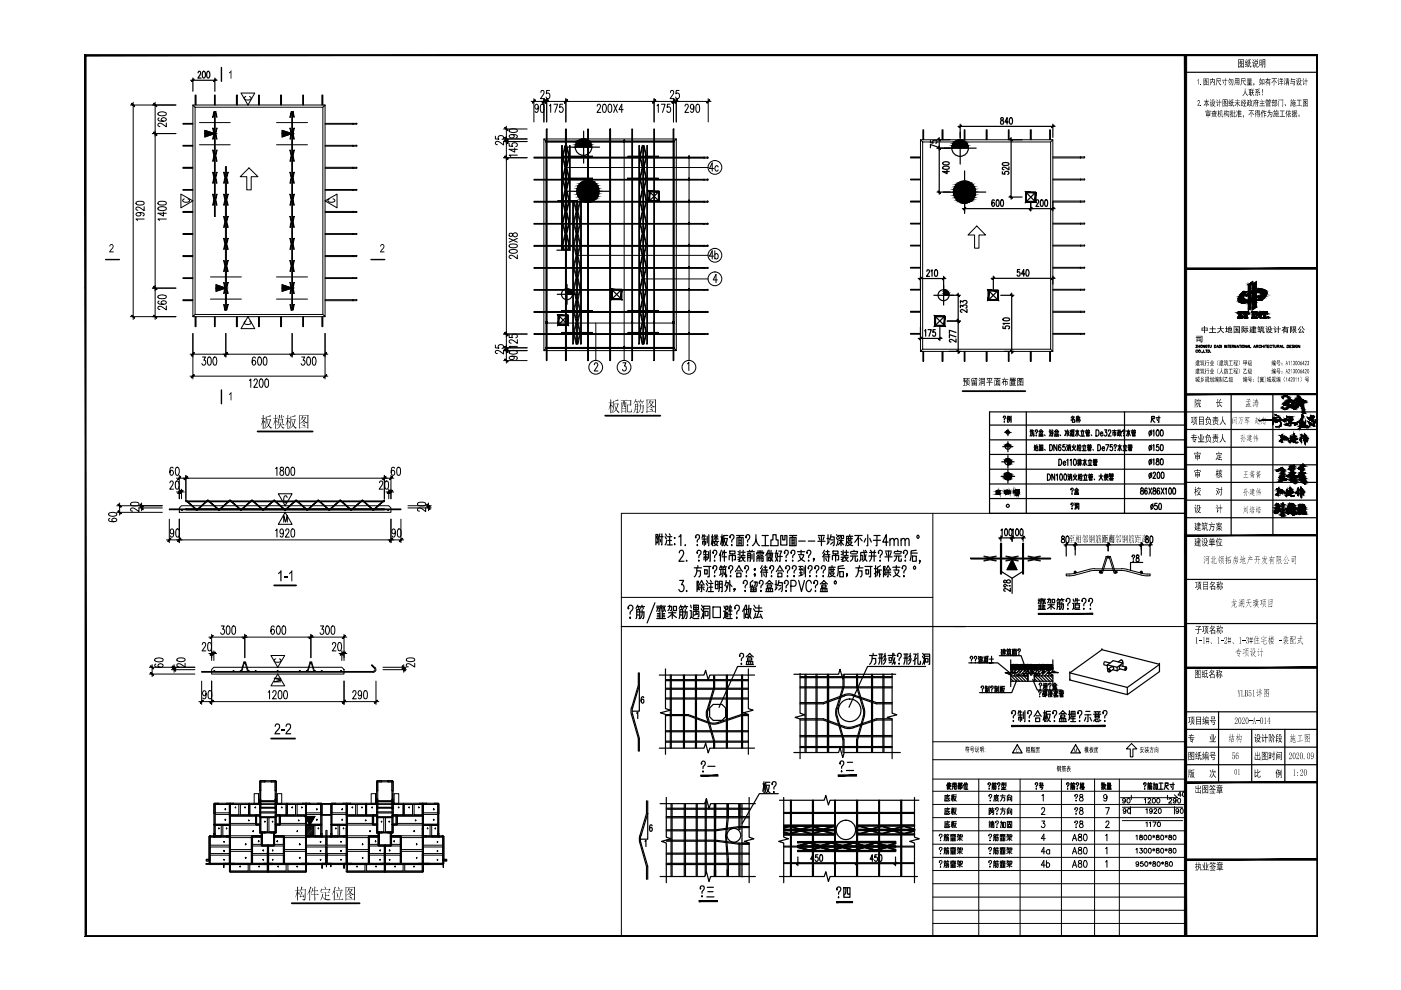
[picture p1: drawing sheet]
<svg xmlns="http://www.w3.org/2000/svg" width="297mm" height="210mm" viewBox="0 0 297 210" stroke-linecap="round" stroke-linejoin="round" font-family="sans-serif">
<g fill="none" stroke="#000" stroke-width=".21">
<path d="M199.2 177.1l-.1 .1a.31 .31 0 0 1 .3-.3 .31 .31 0 0 1 .3 .2 .31 .31 0 0 1-.2 .4l-.1 .3M199.2 179.9v.2v-.4a.3 .3 0 0 1 .5 .1 .3 .3 0 0 1-.2 .5l-.1 .3M199.3 178.2h.2zM200.1 178.3l.1-1h.4v1h-.1M200.2 177.6h.9v.5l-.1 .2M200.2 177.9h.4M200.3 177h.4M200.3 179.8h.4M200.4 176.9l-.3 .3M200.4 179.7l-.3 .3M200.4 169.8h.8M200.4 172.7h.8"/>
<path d="M200.4 175.5h.8M200.4 177l.1 .2M200.4 179.8l.1 .2M200.6 169.2h.8M200.6 172.1h.8M200.6 174.9h.8M200.8 177h.4M200.8 179.8h.4M200.9 168.4v.3M200.9 171.2v.3M200.9 174.1v.1M200.9 177.3v.7l-.2 .3"/>
<path d="M200.9 176.9l-.2 .3M200.9 179.7l-.2 .3M201 168.9l.1 .6 .2 .3 .1-.2M201 169.6l-.6 .2M201 171.7v.4l.3 .5 .1-.2M201 172.4l-.6 .2M201 174.5l.1 .6 .2 .3 .1-.1M201 175.3l-.6 .1M201 177l.1 .2M201 179.8l.1 .2M201.2 168.8l-.6 .2v.7M201.2 171.6l-.6 .1v.8"/>
<path d="M201.2 174.4l-.6 .1v.8M201.4 168.7h-1l-.1 1.1M201.4 171.5h-1l-.1 1.2M201.4 174.2h-1l-.1 1.3M201.5 177.1h.3v.4M201.5 179.9h.3v.4M201.5 178.3h1.1M201.5 177h1.1M201.5 179.7h1.1M201.6 177.9h.3M201.6 178.1h.3M201.6 177.8h.3"/>
<path d="M201.7 177.1l-.2 .4M201.7 179.9l-.2 .4M201.7 168.7h.4M201.7 171.5h.4M201.7 174.3h.4M201.9 168.4v1.4M201.9 171.2v1.5M201.9 174.1v1.4M201.9 177.6v.7M201.9 177l.2 .2M201.9 179.8l.2 .2M202 169.5l-.1-.8-.2 1"/>
<path d="M202 172.3l-.1-.8-.2 1M202 175.1l-.1-.8-.2 1M202.1 176.9v.1M202.1 179.7h.1M202.1 168.9h.6l-.2 .6-.3 .3M202.1 171.7h.6l-.2 .6-.3 .4M202.1 174.5h.6l-.2 .6-.3 .4M202.2 169a.78 .78 0 0 0 .6 .8M202.2 171.8a.88 .88 0 0 0 .6 .9M202.2 174.6a.88 .88 0 0 0 .6 .9M202.2 177l-.1 .5M202.2 179.8l-.1 .5"/>
<path d="M202.2 177.9h.4M202.2 178.1h.4M202.2 177.8h.4M202.2 177.6v.7M202.5 177.1l.1 .4M202.5 177.4l-.3 .1M202.5 179.9l.1 .4M202.6 177l-.3 .1v.4M202.6 179.8l-.3 .1v.4M202.8 168.5h-.7l-.1 1.3M202.8 171.4h-.7l-.1 1.3M202.8 174.2h-.7l-.1 1.3"/>
<path d="M202.9 178.2l.6-.4 .5 .4M202.9 177h.5v.4h-.2M202.9 179.8h.5v.4h-.2M203 177.7h1M203.2 176.9l-.3 .5M203.2 179.7l-.3 .5M203.5 177.5v.8M203.6 177h.4v.4h-.4zM203.6 179.8h.4v.4h-.4zM209.7 177.1l-.1 .1a.31 .31 0 0 1 .3-.3 .31 .31 0 0 1 .3 .2 .31 .31 0 0 1-.2 .4l-.1 .3M209.7 179.9v.2v-.4a.3 .3 0 0 1 .5 .1 .3 .3 0 0 1-.2 .5l-.1 .3M209.7 174.3h.4"/>
<path d="M209.7 168.7v.2l.1-.4a.3 .3 0 0 1 .4 .1 .3 .3 0 0 1-.1 .4l-.2 .4M209.7 171.4h.3v.5h-.3zM209.7 172v.7M209.8 174.6v.6M209.8 178.2h.2zM209.8 172.1h.3M209.8 171.9v.7M209.8 174.1v.2M209.9 169.7v.1zM210 174.5l-.1 .7M210.1 172.5l-.4 .2M210.1 171.5h.7"/>
<path d="M210.1 175.3l-.4 .1M210.1 172.1h.6M210.1 174.6h.7M210.2 175.5v-.7h.5v.7h-.1M210.2 174.2v.2h.5v-.2M210.2 171.9h.4M210.3 172.1l-.1 .2h.5v.3l-.3 .1M210.4 174.8v.7M210.4 171.5l.4 .4M210.4 171.2l-.1 .5-.2 .2M210.4 174.6l-.1 .2M210.4 174.1v.3"/>
<path d="M210.5 174.8v.7M210.6 178.3l.1-1h.4v1h-.1M210.7 177.6h.9v.5l-.1 .2M210.7 177.9h.4M210.8 177h.4M210.8 179.8h.4M210.9 176.9l-.3 .3M210.9 179.7l-.3 .3M210.9 169.4h.7l-.2 .3-.5 .1M210.9 169h.8M210.9 177l.1 .2M210.9 179.8l.1 .2"/>
<path d="M211 169.4l.2 .3 .6 .1M211.1 168.7v.5h.4v-.5M211.1 171.5v.2a.29 .29 0 0 1 .2-.4 .29 .29 0 0 1 .4 .3l-.3 .6M211.1 174.3l.1 .1h-.1a.31 .31 0 0 1 .2-.3 .31 .31 0 0 1 .4 .2 .31 .31 0 0 1-.2 .4l-.1 .3M211.3 172.6h.1zM211.3 175.4h.1zM211.3 168.4v.3M211.3 177h.4M211.3 179.8h.4M211.4 177.3v.7l-.2 .3M211.4 176.9l-.2 .3M211.4 179.7l-.2 .3"/>
<path d="M211.5 177l.1 .2M211.5 179.8l.1 .2M211.8 168.7h-1l-.1 1.1M212 177.1h.3v.4M212 179.9h.3v.4M212 178.3h1.1M212 177h1.1M212 179.7h1.1M212.1 174.3h.5v1.1l-.2 .1M212.1 168.7h1M212.1 171.5h1M212.1 177.9h.3"/>
<path d="M212.1 178.1h.3M212.1 177.8h.3M212.2 177.1l-.2 .4M212.2 179.9l-.2 .4M212.3 174.1l-.2 1.4M212.4 177.6v.7M212.4 177l.2 .2M212.4 179.8l.2 .2M212.5 169.1h.5v.6l-.2 .1M212.5 168.7a1.13 1.13 0 0 1-.4 1.1M212.5 171.9h.5v.6l-.2 .2M212.5 171.5a1.15 1.15 0 0 1-.4 1.2"/>
<path d="M212.6 168.4v.3M212.6 171.2v.3M212.6 176.9v.1M212.6 179.7h.1M212.7 177l-.1 .5M212.7 179.8l-.1 .5M212.7 177.9h.4M212.7 178.1h.4M212.7 177.8h.4M212.7 177.6v.7M212.8 174.3h.3v1.2h-.3zM213 177.1l.1 .4"/>
<path d="M213 177.4l-.3 .1M213 179.9l.1 .4M213.1 177l-.3 .1v.4M213.1 179.8l-.3 .1v.4M213.4 178.2l.6-.4 .5 .4M213.4 177h.5v.4h-.2M213.4 179.8h.5v.4h-.2M213.5 177.7h1M213.6 169.8v-1.1h.9v1.1h-.1M213.6 172.7v-1.2h.9v1.2h-.1M213.6 174.2h.9v1.3h-.9zM213.7 176.9l-.3 .5"/>
<path d="M213.7 179.7l-.3 .5M213.7 174.5h.6M213.7 169.1h.6v.5h-.6zM213.7 171.9h.6v.5h-.6zM213.8 174.8h.4v.5h-.4zM214 168.4l-.3 .3M214 171.2l-.3 .3M214 177.5v.8M214 174.2v.6M214.1 177h.4v.4h-.4zM214.1 179.8h.4v.4h-.4zM220.9 171.6v-.3l.4-.1 .2 .5-.7 1h.8"/>
<path d="M220.9 168.7l.3-.3v1.4M220.9 174.1h.6l-.3 .5a.42 .42 0 0 1 .3 .6 .42 .42 0 0 1-.7 0M221.6 177.8h-.8l.5-.9v1.4M227.4 178.3l.4-1.4 .5 1.4M227.5 177.8h.6M227.9 168.7v.2l.1-.4a.3 .3 0 0 1 .4 .1 .3 .3 0 0 1-.1 .4l-.2 .4M227.9 171.5v.2l.1-.4a.32 .32 0 0 1 .5 .1 .32 .32 0 0 1-.2 .5l-.2 .3M227.9 174.3v.1a.31 .31 0 0 1 .2-.3 .31 .31 0 0 1 .4 .2 .31 .31 0 0 1-.2 .4l-.2 .3M228.1 175.4h.1zM228.1 169.7v.1zM228.1 172.5v.2zM228.7 176.9v.4a.51 .51 0 0 1 .6 .3 .51 .51 0 0 1-.2 .7h-.2a.45 .45 0 0 1-.3-.6 .45 .45 0 0 1 .6-.3l.1-.2v-.3z"/>
<path d="M228.7 179.7v.4a.51 .51 0 0 1 .6 .3 .51 .51 0 0 1-.2 .7h-.2a.45 .45 0 0 1-.3-.6 .45 .45 0 0 1 .6-.3l.1-.2v-.3zM229 168.5v.4a.51 .51 0 0 1 .6 .3 .51 .51 0 0 1-.2 .6 .44 .44 0 0 1-.6-.4 .44 .44 0 0 1 .6-.4l.2-.2-.1-.3zM229 171.3v.4a.53 .53 0 0 1 .6 .3 .53 .53 0 0 1-.2 .7 .46 .46 0 0 1-.6-.5 .46 .46 0 0 1 .6-.4l.2-.2-.1-.3zM229 174.1v.4a.51 .51 0 0 1 .6 .3 .51 .51 0 0 1-.2 .7 .46 .46 0 0 1-.6-.5 .46 .46 0 0 1 .6-.4l.2-.2-.1-.3zM229.9 176.9h.3a.8 .8 0 0 1-.2 1.4l-.3-.6zM229.9 179.7a.33 .33 0 0 1 .5 .2l.1 .6-.2 .5h-.4l-.2-.5zM234.4 171.2h.8l-.5 1.5M234.4 177.1l.3-.2v1.4M234.4 179.9l.3-.2v1.4M234.5 174.4l.2-.3h.3l.1 .2-.7 1.2h.8M234.7 168.9v.2a.38 .38 0 0 1-.6 .1 .38 .38 0 0 1 0-.6 .38 .38 0 0 1 .6 .1v.2a.64 .64 0 0 1-.4 .9l-.3-.2M238 171.2h12.7"/>
<path d="M238 174h12.7M238.6 169.6l-.1 .2a.3 .3 0 0 1-.4 0 .3 .3 0 0 1 0-.4 .3 .3 0 0 1 .4 0l.1 .4-.1 .4h-.4l-.1-.1M238.7 171.8a.3 .3 0 0 1-.4 .2 .3 .3 0 0 1-.1-.4 .3 .3 0 0 1 .5 0l-.1 .8-.3 .1-.1-.2M239.2 171.5a.51 .51 0 0 1 .6 .4 .51 .51 0 0 1-.4 .6l-.3-.2zM239.7 171v1.6M239.9 168.6v.9M240.8 177.2l.3-.1v1M241.7 177.1v.3l.5 .2-.1 .4h-.5v-.4l.6-.3-.1-.2zM241.7 179.9h.5l-.3 .4a.32 .32 0 0 1 .3 .2 .32 .32 0 0 1-.2 .4 .32 .32 0 0 1-.4-.2M242.6 169.5l.3-.2v1M242.7 177.1h.1a.47 .47 0 0 1 .4 .5 .47 .47 0 0 1-.5 .4l-.2-.4zM242.7 179.9a.51 .51 0 0 1 .5 .4 .51 .51 0 0 1-.3 .6l-.3-.2z"/>
<path d="M243 171.7l.2-.2v1M243 174.5l.2-.2v1M243.4 169.5a.28 .28 0 0 1 .3-.2 .28 .28 0 0 1 .3 .2l-.6 .8h.7M243.6 177.1h.2a.52 .52 0 0 1 .3 .5 .52 .52 0 0 1-.3 .5l-.3-.2zM243.6 179.9a.51 .51 0 0 1 .6 .4 .51 .51 0 0 1-.4 .6l-.3-.2zM243.7 174.5l.2-.2v1M244.3 171.8a.3 .3 0 0 1-.4 .2 .3 .3 0 0 1-.1-.4 .3 .3 0 0 1 .5 0l-.1 .8-.3 .1-.1-.2M244.4 177.2l.5 .3M244.4 174.3h.7l-.5 1M244.6 177.1v.5M244.6 179.9v.6M244.7 171.7l.2-.2h.3v.2l-.6 .8h.7"/>
<path d="M244.9 177.2l-.5 .3M245.2 177.1v.3l.5 .2v.4h-.5v-.4l.5-.3v-.2zM245.2 179.9v.3l.5 .1 .1 .3-.2 .3-.4-.1v-.2l.1-.3 .4-.1v-.3zM245.5 174.3a.45 .45 0 0 1 .5 .5 .45 .45 0 0 1-.5 .4l-.1-.4zM245.7 171.5a.51 .51 0 0 1 .6 .4 .51 .51 0 0 1-.3 .6l-.4-.2zM246.2 177.1h.1a.47 .47 0 0 1 .4 .5 .47 .47 0 0 1-.5 .4l-.1-.4zM246.2 179.9a.51 .51 0 0 1 .6 .4 .51 .51 0 0 1-.3 .6l-.4-.2zM247 177.2l.5 .3M247.2 177.1v.5M247.2 179.9v.6M247.5 177.2l-.5 .3M247.5 168.6v.9"/>
<path d="M247.9 177.1v.3a.39 .39 0 0 1 .4 .1 .39 .39 0 0 1 0 .5h-.5v-.4l.6-.3-.1-.2zM247.9 169.5a.29 .29 0 0 1 .3-.2 .29 .29 0 0 1 .2 .2l-.6 .8h.7M247.9 179.9v.3a.4 .4 0 0 1 .4 .1 .4 .4 0 0 1 0 .5l-.1 .1a.3 .3 0 0 1-.4-.2 .3 .3 0 0 1 .2-.4l.3-.1v-.3zM248.8 177.1h.2a.47 .47 0 0 1 .3 .5 .47 .47 0 0 1-.5 .4l-.1-.4zM248.8 179.9a.5 .5 0 0 1 .6 .4 .5 .5 0 0 1-.4 .6l-.2-.2zM249 168.5l.6 .6h-12M249 171v1.6M249.3 169.6a.3 .3 0 0 1-.3 .3 .3 .3 0 0 1-.2-.4 .3 .3 0 0 1 .4-.2 .5 .5 0 0 1 .2 .6 .5 .5 0 0 1-.6 .3v-.1M249.8 169.3a.45 .45 0 0 1 .5 .5 .45 .45 0 0 1-.5 .4l-.1-.4zM249.9 171.8a.3 .3 0 0 1-.4 .2 .3 .3 0 0 1-.1-.4 .3 .3 0 0 1 .5 0l-.1 .8-.3 .1-.2-.2M250.4 171.5a.51 .51 0 0 1 .5 .4 .51 .51 0 0 1-.3 .6l-.3-.2zM250.5 168.6h-.7l.4-.7v1"/>
<path d="M250.9 167.9a.45 .45 0 0 1 .5 .5 .45 .45 0 0 1-.5 .4l-.2-.4zM199.2 182.8v.1v-.4a.37 .37 0 0 1 .6 .3 .37 .37 0 0 1-.4 .4v.2M199.4 180.9v.2zM199.4 183.7v.2zM200.1 181.1l.1-1h.4v1h-.1M200.1 183.9l.1-1h.4v1h-.1M200.2 180.4h.9v.5l-.1 .2M200.2 183.2h.9v.5l-.1 .2M200.2 180.7h.4M200.2 183.5h.4M200.3 182.6h.4M200.4 182.5l-.3 .3"/>
<path d="M200.4 182.6l.1 .2M200.8 182.6h.4M200.9 180.1v.7l-.2 .3M200.9 182.9v.7l-.2 .3M200.9 182.5l-.2 .3M201 182.6l.1 .2M201.5 182.8h.3v.3M201.5 181.1h1.1M201.5 183.9h1.1M201.5 182.6h1.1M201.6 180.7h.3M201.6 180.9h.3"/>
<path d="M201.6 180.6h.3M201.6 183.5h.3M201.6 183.7h.3M201.6 183.3h.3M201.7 182.8l-.2 .3M201.9 180.4v.7M201.9 183.2v.7M201.9 182.6l.2 .2M202.1 182.5v.1M202.2 182.6l-.1 .5M202.2 180.4v.7M202.2 183.2v.7"/>
<path d="M202.2 180.7h.4M202.2 180.9h.4M202.2 180.6h.4M202.2 183.5h.4M202.2 183.7h.4M202.2 183.3h.4M202.5 180.3h-.3M202.5 182.8l.1 .3M202.5 183l-.3 .1M202.6 182.7l-.3 .1v.3M202.9 181l.6-.4 .5 .4M202.9 183.8l.6-.4 .5 .4"/>
<path d="M202.9 182.6h.5v.4h-.2M203 180.5h1M203 183.3h1M203.2 182.5l-.3 .5M203.5 180.3v.8M203.5 183.1v.8M203.6 182.6h.4v.4h-.4zM209.7 182.8v.1v-.4a.37 .37 0 0 1 .6 .3 .37 .37 0 0 1-.4 .4v.2M209.9 180.9v.2zM209.9 183.7v.2zM210.6 181.1l.1-1h.4v1h-.1M210.6 183.9l.1-1h.4v1h-.1"/>
<path d="M210.7 180.4h.9v.5l-.1 .2M210.7 183.2h.9v.5l-.1 .2M210.7 180.7h.4M210.7 183.5h.4M210.8 182.6h.4M210.9 182.5l-.3 .3M210.9 182.6l.1 .2M211.3 182.6h.4M211.4 180.1v.7l-.2 .3M211.4 182.9v.7l-.2 .3M211.4 182.5l-.2 .3M211.5 182.6l.1 .2"/>
<path d="M212 182.8h.3v.3M212 181.1h1.1M212 183.9h1.1M212 182.6h1.1M212.1 180.7h.3M212.1 180.9h.3M212.1 180.6h.3M212.1 183.5h.3M212.1 183.7h.3M212.1 183.3h.3M212.2 182.8l-.2 .3M212.4 180.4v.7"/>
<path d="M212.4 183.2v.7M212.4 182.6l.2 .2M212.6 182.5v.1M212.7 182.6l-.1 .5M212.7 180.4v.7M212.7 183.2v.7M212.7 180.7h.4M212.7 180.9h.4M212.7 180.6h.4M212.7 183.5h.4M212.7 183.7h.4M212.7 183.3h.4"/>
<path d="M213 180.3h-.3M213 182.8l.1 .3M213 183l-.3 .1M213.1 182.7l-.3 .1v.3M213.4 181l.6-.4 .5 .4M213.4 183.8l.6-.4 .5 .4M213.4 182.6h.5v.4h-.2M213.5 180.5h1M213.5 183.3h1M213.7 182.5l-.3 .5M214 180.3v.8M214 183.1v.8"/>
<path d="M214.1 182.6h.4v.4h-.4zM221.6 180.6h-.8l.5-.9v1.4M221.6 183.4h-.8l.5-.9v1.4M221.9 183.1a.45 .45 0 0 1 .7 .2 .45 .45 0 0 1-.5 .6l-.2-.2M221.9 182.5v1.4M222.5 180.3a.44 .44 0 0 0-.7 .2 .44 .44 0 0 0 .5 .6l.2-.2M222.5 180.1v1M227.4 181.1l.4-1.4 .5 1.4M227.4 183.9l.4-1.4 .5 1.4M227.5 180.6h.6M227.5 183.4h.6M228.7 182.5l-.1 .3 .2 .2a.44 .44 0 0 1 .6 .5 .44 .44 0 0 1-.8 .2v-.4l.7-.5-.2-.3z"/>
<path d="M229.9 182.5h.1a.79 .79 0 0 1 .5 .7 .79 .79 0 0 1-.5 .7l-.1-.1-.2-.5zM234.4 182.8l.3-.3v1.4M240.8 180.1l.3-.2v1M241.4 183a.3 .3 0 0 1-.3 .3 .3 .3 0 0 1-.3-.3 .3 .3 0 0 1 .4-.3 .55 .55 0 0 1 .2 .5 .55 .55 0 0 1-.3 .5l-.2-.2M242.3 182.7h-.4l-.1 .4a.35 .35 0 0 1 .6 0 .35 .35 0 0 1-.1 .5 .35 .35 0 0 1-.5-.1M243.6 182.8l.5 .3M243.9 182.7v.6M244.1 182.8l-.5 .3M244.4 180l.5 .3M244.5 182.8v.2l.5 .3a.3 .3 0 0 1-.4 .4 .3 .3 0 0 1-.1-.5l.4-.2 .1-.2zM244.9 180l-.5 .3M245.4 182.8a.46 .46 0 0 1 .6 .4 .46 .46 0 0 1-.6 .4l-.1-.3z"/>
<path d="M246.3 182.8l.4 .3M246.5 182.7v.6M246.7 182.8l-.4 .3M247 180l.5 .3M247.1 182.8v.2l.5 .3v.3h-.5v-.3l.5-.4-.2-.2zM247.5 180l-.5 .3M248.1 182.8a.48 .48 0 0 1 .6 .3 .48 .48 0 0 1-.4 .6l-.3-.2z"/>
<circle cx="239.3" cy="169.7" r=".44"/>
<circle cx="244.6" cy="169.7" r=".44"/>
<circle cx="245.6" cy="169.7" r=".44"/>
<circle cx="243" cy="183.1" r=".44"/>
</g>
<!-- layer: PUB_TITLE -->
<path d="M18 198.6h261.4l-.2-.2zM18 198.6l.2-.2h261zM18 11.6v187l.2-.2zM18 11.6l.2 .2v186.6zM18 11.6l.2 .2 261.2-.2zM18.2 11.8l261.2-.2-.2 .2zM279.2 11.8l.2 186.8v-187zM279.2 11.8l.2 186.8-.2-.2z" fill="#000" stroke="#000" stroke-width=".21"/>
<!-- layer: TK -->
<path d="M18 11.6h.1M18 24h.1M18 36.4h.1M18 48.8h.1M18 61.1h.1" fill="none" stroke="#000" stroke-width=".25"/>
<g fill="none" stroke="#000" stroke-width=".21">
<path d="M197.8 108.8v89.8h53.6v-41.3h-53.6M251.4 108.8h-119.7v89.8M131.7 126.7h66.1M202.3 132.8h49.1M239.9 157.6l1.1 1.2h-.8v1.7h-.6v-1.7h-.8zM197.8 165.2h53.6M197.8 167.8h53.6M197.8 170.6h53.6M197.8 173.4h53.6M197.8 176.1h53.6M197.8 179h53.6M197.8 161.1h53.6"/>
<path d="M207.5 165.2v33.4M216.3 165.2v33.4M225 165.2v33.4M232.1 165.2v33.4M237.3 165.2v33.4M197.8 181.8h53.6M197.8 184.6h53.6M197.8 187.4h53.6M197.8 190.2h53.6M197.8 193h53.6M197.8 195.8h53.6"/>
</g>
<!-- layer: Text -->
<g fill="#000">
<path d="M215.5 158.8l.2-.1 .2 .3a.24 .24 0 0 0-.4 0 .24 .24 0 0 0 0 .3 .17 .17 0 0 0 .2 .2 .17 .17 0 0 0 .2-.2 .25 .25 0 0 1-.4 .3 .25 .25 0 0 1-.1-.4zM227.8 158.7h.1l.1 .7 .2-.7h.1v.9v-.8l-.2 .8-.3-.8v.8zM243.8 158.5h.3v-.2l.1 .2h.4v.2h-.5v.2h.4l-.1 .4a.21 .21 0 0 1 0 .2 .21 .21 0 0 1-.3 .1v-.2l.2 .1 .1-.5h-.3l-.3 .6 .2-.5v-.4h-.2zM226.2 162.5h.3v-.2l.1 .2h.3l-.3 .1v.1h.3l-.3 .2h.4v.1h-.3v.2l.2-.1a.22 .22 0 0 0-.1 .3 .22 .22 0 0 0 .2 .1l-.1 .1-.4-.6-.1 .5h.3l-.4 .2 .1-.5-.3 .1 .3-.3h-.3v-.1h.4v-.1h-.2l.2-.2z"/>
<path d="M205.2 158.2v.2h.3l-.1 .1 .1 .4h-.1l-.1 .7-.2-.2h.2v-.5h-.4v-.1h.4v-.3l-.3 .2zM204.8 158.2l.3 .2-.2 .4v.8l-.1-.6-.1 .2-.1-.1 .3-.5-.1-.1-.2 .2zM204.9 159.1l.2-.1 .1 .3h-.1z"/>
<path d="M205.8 158.3h.6v.4h-.6zM205.9 158.4v.2h.4v-.2zM205.7 158.8h.8v.1h-.5l-.1 .1h.5l-.1 .6-.2-.2h.2v-.3l-.5 .1 .1-.3h-.2z"/>
<path d="M207.1 158.2v.3zM207.4 158.2l-.1 .3zM206.8 158.3l.1 .3zM207.1 158.6h.4l-.2 .8 .3-.1v.2h-.3l-.1-.5-.2 .6 .1-.4zM207.1 158.7v.2h.3v-.2zM206.7 158.7h.2v.6l.2-.1-.3 .2z"/>
<path d="M208.2 158.3h.3v1.2l-.2-.1h.1v-.3h-.2l-.2 .5zM208.2 158.4v.2h.2v-.2zM208.2 158.8v.2h.2v-.2zM207.8 158.4h.3v.8h-.3zM207.9 158.5v.2h.1v-.2zM207.9 158.8v.2h.1v-.2z"/>
<path d="M208.8 158.7l.1 .1zM208.8 159.3l.1 .2z"/>
<path d="M217.7 158.3l.2 .9-.1 .1v-.3v.6l-.1-.5-.2 .2 .2-.3-.1-.1zM217.9 158.4h.5v1.2h-.6zM218 158.5v.2h.3v-.2zM218 158.8v.2h.3v-.2zM218 159.2v.2h.3v-.2zM217.6 158.5l.1 .1-.1 .2zM217.8 158.4v.4z"/>
<path d="M218.7 158.3l.1 .4v-.3l.1 .2 .2 .1v-.3l.1 .1 .1-.2v.2h.1l-.1 .3h.2h-.4h.1v-.2l-.2 .3v.5h.5v.2l-.5-.2-.1 .2 .1-.5-.2 .1v-.2l-.1 .6v-.5l-.1 .2h-.1l.2-.4h-.1zM218.9 158.6v.5l.1-.3zM218.9 158.3l.1 .3zM218.6 158.4v.4zM219.1 159h.3v.4h-.3zM219.2 159.1l.1 .1z"/>
<path d="M219.6 158.4h.9v.1h-.5l.4 .1v1l-.1-.1h-.6l-.1 .1v-1h.4v-.1h-.4zM220.2 158.7v.7h.1v-.7zM219.9 158.7v.2h.2v-.2zM219.7 158.7v.7h.2v-.7zM219.9 159v.1h.2v-.1zM219.9 159.3v.1h.2v-.1z"/>
<path d="M230.3 158.3l.1 .2 .3-.2 .1 .2-.5 .1-.1-.1zM230 158.3l.3 .3-.2 .1 .2 .3-.1 .1-.1-.1v.6l-.1-.6v.3l-.1-.1 .1-.3-.1-.2zM230.3 158.7h.4v.4l-.2 .1h.3l-.2 .1 .2 .3-.3-.3-.3 .3 .2-.3-.2-.1h.3l-.2-.1zM230.3 158.8h.3zM230.3 159h.3z"/>
<path d="M231.1 158.3l.2 .3-.1 .1 .1 .2v.2l-.1-.2v.7l-.1-.6-.1 .3-.1-.1 .2-.3-.1-.2zM231.4 158.4h.4l-.4 .1v.2h.4l-.1 .5 .1 .4-.2-.2-.2 .2 .2-.3-.1-.5-.1 .6-.1 .2-.1-.1 .2-.3zM231.6 158.8v.4l.1-.4z"/>
<path d="M232 158.4h.9l-.4 .1 .3 .1v1l-.7-.1-.1 .1v-1h.4v-.1zM232.6 158.8v.6h.1v-.6zM232.3 158.8l.2 .1zM232.1 158.8v.6h.2v-.6zM232.3 159v.1h.2v-.1zM232.3 159.2v.2h.2v-.2z"/>
<path d="M241.7 158.5h.4v-.2v.2h.4v.3l-.1-.2h-.6l-.1 .2zM241.7 158.9h.3l.1-.3v.3h.4l-.1 .1a.26 .26 0 0 0-.1 .3 .26 .26 0 0 0 .2 .2v.1h-.1a.21 .21 0 0 0-.3-.2 .21 .21 0 0 0-.2 .2h-.2v-.1l.4-.2h-.3l.1-.3zM242 159l-.1 .2a.2 .2 0 0 0 .3 0 .2 .2 0 0 0 .1-.2z"/>
<path d="M243 158.3v.6v-.2l-.3 .2zM243 158.5h.2v-.2l.1 .2h.3l-.3 .1v.2l.2 .1h-.4l.1-.3zM242.7 158.3l.1 .3zM242.7 159h.9v.1h-.4l.1 .2 .2-.1-.1 .2 .1 .2-.4-.5-.1 .4h.2l-.3 .1 .1-.3-.3 .1 .3-.3h-.3z"/>
<path d="M244.8 158.5h.3v-.2h.1v.2h.4l-.1 1.1h-.1l.1-.1v-.9h-.6l-.1 1zM245 158.8h.4v.5h-.4zM245.1 158.9v.3h.2v-.3z"/>
<path d="M224.2 162.3l.3 .2-.3 .2h.2l-.1 .3h.2l-.2 .1 .2 .3-.3 .2v-.5h-.1l.1-.2h-.2zM224.5 162.4h.5l-.1 1.2h-.2l.2-.1v-1h-.4v1.1zM224.5 162.7l.2 .2 .2-.3-.1 .8-.1-.3-.2 .2 .2-.2z"/>
<path d="M225.3 162.3l.3 .3 .1-.3 .3 .3-.2 .1v-.1l-.2 .1v-.1l-.2 .1-.1-.1-.2 .2zM225.7 162.6l.1 .3h.2l-.1 .6-.2 .1 .2-.3v-.4h-.1l-.2 .7zM225.2 162.7h.3v.8l-.2 .1 .1-.4h-.1l-.2 .4zM225.3 162.8l.1 .1zM225.3 163l.1 .2z"/>
</g>
<!-- layer: S-TEXT -->
<g fill="none" stroke="#000" stroke-width=".25">
<path d="M205.7 139.4v.2a.3 .3 0 0 1 .2-.4 .3 .3 0 0 1 .4 .1 .3 .3 0 0 1-.2 .4l-.1 .4M206.6 139.4v.2a.3 .3 0 0 1 .1-.4 .3 .3 0 0 1 .4 .1 .3 .3 0 0 1-.1 .4l-.2 .4M207.4 139.5l.2 .3M207.4 139.1l.2 .3M207.6 140l-.2 .5M207.7 139.9v.6h.2M207.8 139.3h.4v.5h-.4zM207.8 139.5h.4M208 139.9v.6h.3v-.2M208.6 139.3l.1 .3M208.7 140l-.1 .5M208.8 139.7v.2"/>
<path d="M208.9 139.1v.5h.3v-.1M208.9 139.9l-.2 .6M209.1 139.9l-.3 .1M209.1 139.2l-.3 .3M209.2 139.7h.3l-.1 .3M209.2 139.1h.3l-.2 .4M209.3 139.3l.1 .3M209.3 139.7v.8M209.8 139.7h.8M210.2 139.1v1.4h-.4h.9M211.9 139h4.6l.9 2.5M212.3 138.3a.7 .7 0 0 0 .9 .7"/>
<path d="M212.3 137.8h.2l-.2 .4h.2l-.2 .8M212.6 138.6h.6M212.6 137.9h.6M212.7 137.8h.4v.4h-.4M212.7 138.3h.4M212.9 137.6v1.3M213.4 138h.4M213.6 137.7h.3M213.6 137.6l-.2 .3M213.6 138v.7M213.7 137.7l.1 .3M213.8 138.6l-.4 .2"/>
<path d="M214 137.7h.3M214 138.4l.1 .3M214.1 137.6l-.2 .3M214.2 137.7v.3M214.3 138.7l-.1 .3v-1h-.3l-.1 1M214.6 137.7h.9M214.7 137.9h.8v1.1h-.8zM214.9 138.3h.3M214.9 138.6h.3M215.1 137.7l-.2 .2v1.1M215.2 137.9v1.1M215.9 137.8v.2v-.4a.3 .3 0 0 1 .4 .2 .3 .3 0 0 1-.2 .4l-.1 .3"/>
<path d="M216 138.9h.1M205.4 140.5h6.1l2.9 2.4M206 140.4v.1zM206.8 140.4v.1zM207.6 140.5h.1M207.7 140.2h.2M208.1 145.7v.1a.26 .26 0 0 1 .1-.4 .26 .26 0 0 1 .3 .4l-.2 .6M208.3 146.7h.1M208.3 140.1l-.3 .1M208.7 140.2h.4M208.9 146h.5M208.9 140.2l.2 .3"/>
<path d="M209 146.6v-.3h.3v.3M209 145.5v.1h.3M209 145.6l-.1 .2M209.1 145.5v1.4M209.2 140.3l.3 .2M209.2 140.1v.4M209.3 140.1h.1M209.5 145.6v.9M209.7 145.5v1.4M210.1 145.7v.1l.1-.3a.36 .36 0 0 1 .4 .3 .36 .36 0 0 1-.3 .4v.2M210.3 146.7h.1M210.9 146h.5"/>
<path d="M210.9 146.6v-.3h.5l-.1 .3M210.9 145.6v.2M211 145.5l-.1 .1h.5M211.2 145.5v1.4M211.5 145.6v.9M211.8 145.5l-.1 1.4M212.1 145.7h.3M212.2 145.5v1.4M212.3 146.5l-.1-.8-.1 .9M212.5 145.9h.4l-.4 1M212.5 146l.2 .6 .3 .3M213 145.5h-.5l-.2 1.4"/>
<path d="M215.6 144.1l-1.1 2.8h-6.8M218.9 144.1l1 2.2h5.2M220.3 146.6v.2v-.3a.29 .29 0 0 1 .4 0 .29 .29 0 0 1-.1 .4l-.2 .4M220.4 145.1v.1l.1-.4a.36 .36 0 0 1 .4 .4 .36 .36 0 0 1-.3 .3v.3M220.4 147.6v.1zM220.6 146.1v.1zM221.1 147h.5M221.1 147.2h.4v.5h-.4zM221.1 146.6h.4M221.1 145.3h.3M221.2 146.6v.4M221.3 144.8v1.1"/>
<path d="M221.3 146.3v.3M221.4 146.2h.7M221.4 145.7l-.3 .4M221.4 146.6v.4M221.5 145.9h.5M221.5 144.9h.5v.7h-.5zM221.5 145.3h.5M221.7 144.9v1.3M221.8 147.4h.2l-.3-.6 .3-.4h-.3v1.3M222.3 146.7h.2M222.4 145.1v.1a.3 .3 0 0 1 .1-.4 .3 .3 0 0 1 .4 .2 .3 .3 0 0 1-.1 .4l-.2 .4M222.4 146.3l-.1 1.4"/>
<path d="M222.5 147.1l-.2 .3M222.5 146.9h.6M222.5 147.2h.6M222.6 146.1v.1zM222.6 146.5h.5M222.7 146.5l.1 .4M222.8 146.9l-.2 .5 .5 .3M222.8 146.3v.2M223 147.2l-.1 .4-.3 .1M223 146.5l-.1 .4M223.2 145.3l.4-.5 .5 .5M223.2 146.2h.9"/>
<path d="M223.3 146.2v-.4h.7v.4M223.4 145.4h.5v.3h-.5zM223.4 146.6h.9M223.4 147.5h.9M223.4 145.2h.5M223.5 147.7h.8M223.5 145.8v.4M223.7 147.2h.4M223.7 147.1h.4M223.7 147.5l-.1 .2M223.8 145.8v.4M223.9 146.3l-.5 .9"/>
<path d="M223.9 146.6l.4 .3M224.1 146.8h-.4v.7M224.1 147.6l.1 .1M224.6 147.1l.1-.2h.8l-.1 .2M224.7 146.5h.3M224.8 147h.5v.3h-.5zM224.8 147.5h.6v.2h-.6zM224.8 146.3l-.2 .4M224.8 147.3v.2M224.8 146.5l.1 .2M225 146.7v.2M225.2 146.5h.3"/>
<path d="M225.3 146.3l-.3 .4M225.3 146.5l.1 .2M200.9 166.3l-.2 .3M201 165.9l-.1 1.4M201 166.1h.6M201 166.4h.6v.4h-.6zM201.1 167l.1 .1 .4 .2M201.3 165.9v.9l-.3 .5M201.9 167.3l.1-1.3h.7v1.3h-.1M202 166.8h.7M202 166.4h.7M202.4 166v1.3"/>
<path d="M203.1 166.6h.5M203.2 166.8h.3v.5h-.3zM203.2 166.1h.3M203.2 166.2l.1 .4M203.3 165.9v.2M203.5 166.2l-.1 .4M203.8 167h.2l-.2-.6 .2-.4h-.3v1.3M204.4 166.3l-.1 .3M204.6 165.9l-.2 .4v1M204.6 167.3h.6M204.6 166.2h.5M204.7 166.2l.1 1.1"/>
<path d="M204.9 165.9v.3M205.1 166.2l-.1 1.1M209.6 166.2l-.1 .1a.29 .29 0 0 1 .2-.3 .29 .29 0 0 1 .3 .1 .29 .29 0 0 1-.1 .4l-.2 .4M209.7 167.2v.1zM210.3 167.3l.1-.9h.3v.9M210.4 166.7h.8l-.2 .6M210.4 167h.3M210.4 166.1h.4M210.5 165.9l-.2 .4M210.6 166.1l.1 .2M210.9 166.1h.3M211 166.4l-.2 .9"/>
<path d="M211 165.9l-.2 .4M211 166.1l.1 .2M211.5 166.2v.1a.27 .27 0 0 1 .1-.3 .27 .27 0 0 1 .4 0 .27 .27 0 0 1 0 .4l-.2 .5M211.8 167.2v.1zM212.3 166.3h.6M212.4 167h.8M212.4 166h.5M212.5 166l-.2 .7M212.8 166v.7M212.8 166.8v.5h-.5h1M213.1 166v.5M213.3 165.9l-.1 .8"/>
<path d="M219.5 166.2v.1v-.2a.33 .33 0 0 1 .5 .1 .33 .33 0 0 1-.3 .5v.2M219.7 167.2v.1zM220.3 166.6h.9M220.5 167l.6-.1-.2 .4h-.1M220.5 166h.6v.4h-.6zM220.8 166.6l-.2 .3M226.2 166.2v.1l.1-.4a.36 .36 0 0 1 .4 .4 .36 .36 0 0 1-.3 .4v.2M226.4 167.2v.1zM227 167.3l.1-.9h.3l-.1 .9M227.1 166.7h.7v.5l-.1 .1M227.1 167h.3M227.1 166.1h.3"/>
<path d="M227.2 165.9l-.2 .4M227.2 166.1l.1 .2M227.6 166.1h.3M227.6 166.4l-.2 .9M227.6 165.9l-.2 .4M227.7 166.1l.1 .2M228.2 166.2v.1l-.1-.1 .2-.3a.36 .36 0 0 1 .4 .4 .36 .36 0 0 1-.3 .4v.2M228.4 167.2v.1zM229 166.2h.3M229.2 165.9v1.4M229.4 166.9h.4v.4h-.4zM229.5 166.3l.4 .7"/>
<path d="M229.5 166.1h.3l-.2 .5-.3 .4-.1-.8-.2 1M229.6 165.9l-.3 .5M233.5 166.5l.2-.3 .3 .3M233.5 166.2h.5M233.5 166.9h.5M233.6 166v.1M233.7 166.7l-.1 .4 .3 .2M233.7 165.9v.7M233.9 166.9l-.3 .4M233.9 166l-.1 .1M234.1 166.4v.6l.3 .3M234.1 166.3h.3"/>
<path d="M234.1 165.9l-.1 .8M234.4 166.3l-.1 .6-.3 .4M234.7 167.3h.9M234.7 166.5h.9M234.7 167.2h.8M234.8 166.7h.7v.3h-.7zM234.8 166.9h.7M234.9 166h.5v.4h-.5zM234.9 166.2h.5M235.2 166.7v.6M242.5 166.2v.1v-.2a.33 .33 0 0 1 .5 .1 .33 .33 0 0 1-.3 .5v.2M242.7 167.2v.1z"/>
<path d="M243.3 167.3l.1-.9h.3l-.1 .9M243.4 166.7h.3M243.4 167h.3M243.5 166.1h.3M243.5 165.9l-.2 .4M243.6 166.1v.2M243.8 166.7h.4l-.1 .6M243.9 166.1h.3M244 166.4v.6l-.2 .3M244 165.9l-.2 .4M244.1 166.1v.2M244.5 166.2h.4v1.1h-.1"/>
<path d="M244.7 165.9l-.2 1.4M245.1 166.2h.3v1.1h-.3zM245.7 167.3h.9M245.7 166h.8M246.1 166v1.3M247.1 166.6h.6v-.6h-.6l-.3 1.3M247.1 166h.6M247.3 166.6v.3l.5 .4M248 166.3h1M248.2 166.6l.2 .4M248.7 165.9v1.4h-.2"/>
</g>
<!-- layer: S-BZ -->
<path d="M215.7 157.9l1 1.7h-2zM228 157.9l1.1 1.7h-2.1z" fill="none" stroke="#000" stroke-width=".25"/>
<g fill="none" stroke="#000" stroke-width=".25">
<path d="M233.6 137.8h.1M233.6 137.8l12.2 3M233.6 137.8l-6.8 4.9M135 151.2l.2-.2v1.4M135.6 145.3v5.5h-1.4M136.5 147.9l-.2-.2a.85 .85 0 0 0 0 1.4 .39 .39 0 0 0 .3-.5 .39 .39 0 0 0-.6-.2l-.1 .2M160.2 141.3h-3.8l-4 8.7M196.3 141.3h-12.4l-3.9 8.6M226.8 142.7h.1M226.8 142.7v1.5M226.9 144.2h.1M226.9 144.2l12.1 3.1"/>
<path d="M234.8 141v.7l.3 .1M234.9 141.9l.7-.5a.33 .33 0 0 1 .5 .1 .33 .33 0 0 1-.2 .5l-.6 .4M235.3 140.6l-1.1-.3-.1 .2v.4l.7 .2M236.9 141.5v.7M237.1 140.3l.5-.3a.32 .32 0 0 1 .4 .1 .32 .32 0 0 1-.1 .4M237.4 141.8l-.5 .4-1-.2M237.9 140.5l-1.9-.4-1.2 .9M237.9 140.5l.2 .1M238.1 140.6l-1.2 .9-2.1-.5M238.1 140.6v.7M238.6 141.6l.1-.1a.29 .29 0 0 1 .1 .3 .29 .29 0 0 1-.3 .2zM238.6 141.6l.1-.1a.22 .22 0 0 1 .1 .3 .22 .22 0 0 1-.3 .1z"/>
<path d="M238.6 142h.1M238.8 141.4l-1.2-.3-.3 .3 .1 .4 1.2 .3M245.8 140.8h.1M245.8 142.4h.1M245.8 142.4l-6.8 4.9v-1.5l-12.2-3.1M245.8 140.8v1.6M245.8 140.9l-6.8 4.9M136.7 178.4l.2-.3v1.4M137.3 172.5v5.4h-1.4M138.3 175.1l-.3-.2a.94 .94 0 0 0 0 1.4 .41 .41 0 0 0 .3-.5 .41 .41 0 0 0-.5-.3l-.1 .3M151.7 178.1l5 .7M151.7 178.4l5 .6"/>
<path d="M153.8 177.3l.4 4.9M153.8 177.3h.1M154 177.3l.4 4.9M154 177.3h.1M154.2 173.1l-.4 4.2M154.4 173.1l-.4 4.2M156.7 175.9h.2M156.7 175.3l-5 .6M156.7 175.5l-5 .6M157.3 170.5v.1M157.3 170.7v.3M157.3 171.1v.2"/>
<path d="M157.3 171.4v.2M157.3 171.7v.3M157.3 172v.3M157.3 172.4v.2M157.3 172.7v.2M157.3 173v.3M157.3 173.4v.2M157.3 173.7v.2M157.3 174v.2M157.3 174.3v.3M157.3 174.7v.2M157.3 175v.2"/>
<path d="M157.3 175.3v.3M157.3 175.6v.3M157.3 176v.2M157.3 176.3v.2M157.3 176.6v.3M157.3 177v.2M157.3 177.3v.2M157.3 177.6v.2M157.3 177.9v.3M157.3 178.3v.2M157.3 178.6v.2M157.3 178.9v.3"/>
<path d="M157.3 179.2v.3M157.3 179.6v.2M157.3 179.9v.2M165 168.3h-4l-3.6 6.3M157.3 180.3v.2M157.3 180.6v.2M157.3 180.9v.2M157.3 181.2v.2M157.3 181.5v.3M157.3 181.9v.2M157.3 182.2v.2M157.3 182.5v.3"/>
<path d="M157.3 182.8v.3M157.3 183.2v.2M157.3 183.5v.2M157.3 183.9v.2M157.3 184.2v.2M157.3 184.5v.2M157.3 184.8v.2M157.3 185.1v.3M157.3 185.5v.2M157.3 185.8v.1"/>
<circle cx="235.1" cy="142.2" r=".3"/>
<circle cx="235.1" cy="142.1" r=".27"/>
</g>
<!-- layer: S-HATCH-X -->
<g fill="none" stroke="#000" stroke-width=".25">
<path d="M213.6 142.6l-.2 .1M214.1 143h.1M214.2 142.6l-.3 .4M214.3 141.5h.1M214.3 141.3h.1M214.3 141.1h.1M214.3 141.9h.1M214.3 142.8h.1M214.3 143.9l.5 .5M214.3 141.7h.1M214.3 141.6h.1M214.4 141.4h.1"/>
<path d="M214.4 141.9h.1M214.4 141.6h.1M214.4 141.3h.1M214.4 143.3l1.1 1.1M214.4 141.2h.1M214.4 141.1h.1M214.5 141.9h.1M214.5 141.8h.1M214.5 141.6h.1M214.5 141.7h.1M214.5 141.4h.1M214.5 141.5h.1"/>
<path d="M214.5 141.3h.1M214.5 141.1h.1M214.6 141.9h.1M214.6 141.6h.1M214.6 141.1h.1M214.6 141.7h.1M214.6 141.4h.1M214.6 141.2h.1M214.7 141.8h.1M214.7 141.6h.1M214.7 141.4h.1M214.7 141.2h.1"/>
<path d="M214.7 141.1h.1M214.7 141.9h.1M214.7 142.7h.1M214.7 142h.1M214.7 142l-.2 .1 .1 .1M214.7 142v.2M214.8 141.6h.1M214.8 141.4h.1M214.8 141.9h.1M214.8 141.5h.1M214.8 141.3h.1M214.8 141.1h.1"/>
<path d="M214.8 141.8h.1M214.8 141.7h.1M214.8 142l-.2 .3M214.9 141.3h.1M214.9 141.7h.1M214.9 141.4h.1M214.9 141.1h.1M214.9 142.8h.1M214.9 142.6l-.6 .6M214.9 141.9h.1M214.9 141.6h.1M214.9 141.2h.1"/>
<path d="M214.9 141.8h.1M214.9 141.5h.1M215 141.5h.1M215 141.6h.1M215 141.3h.1M215 141.2h.1M215.1 141.9h.1M215.1 141.6h.1M215.1 141.5h.1M215.1 141.3h.1M215.1 141.1h.1M215.1 141.8h.1"/>
<path d="M215.1 143.3l1.1 1.1M215.1 141.7h.1M215.1 142.9h.1M215.2 141.9h.1M215.2 141.7h.1M215.2 141.6h.1M215.2 141.4h.1M215.2 141.2h.1M215.2 141.8h.1M215.2 141.3h.1M215.2 142.1h.1M215.2 141.5h.1"/>
<path d="M215.2 141.1h.1M215.2 142.3h.1M215.3 141.5h.1M215.3 141.3h.1M215.3 142h.1M215.3 141.6h.1M215.3 141.8h.1M215.3 141.1h.1M215.3 141.7h.1M215.3 141.2h.1M215.4 141.4h.1M215.4 141.2h.1"/>
<path d="M215.4 141.8h.1M215.4 141.5h.1M215.4 141.1h.1M215.4 141.9h.1M215.4 141.7h.1M215.4 141.6h.1M215.4 141.3h.1M215.4 142h.1M215.5 141.5h.1M215.5 141.4h.1M215.5 141.3h.1M215.5 141.1h.1"/>
<path d="M215.5 141.2h.1M215.5 141.9h.1M215.5 141.7h.1M215.5 143.3h.1M215.5 142l-.4 .5M215.6 141.8h.1M215.6 141.6h.1M215.6 141.5h.1M215.6 141.7h.1M215.6 141.1h.1M215.6 141.4h.1M215.6 141.2h.1"/>
<path d="M215.6 141.9h.1M215.7 141.9h.1M215.7 141.7h.1M215.7 141.6h.1M215.7 141.2h.1M215.7 141.8h.1M215.7 141.1h.1M215.7 141.5h.1M215.7 143.3l1.1 1.1M215.7 141.4h.1M215.8 141.6h.1M215.8 141.5h.1"/>
<path d="M215.8 141.3h.1M215.8 141.1h.1M215.8 141.4h.1M215.8 141.2h.1M215.8 141.9h.1M215.8 142.7h.1M215.8 143.1l-.1 .2zM215.8 141.8h.1M215.9 141.7h.1M215.9 141.4h.1M215.9 141.6h.1M215.9 141.2h.1"/>
<path d="M215.9 141.9h.1M215.9 141.8h.1M215.9 141.5h.1M215.9 143h.2zM216 141.4h.1M216 141.8h.1M216 141.1h.1M216 142.1h.1M216 141.6h.1M216 141.5h.1M216 141.3h.1M216 141.2h.1"/>
<path d="M216 141.9h.1M216 141.7h.1M216.1 142h.1M216.1 141.8h.1M216.1 141.4h.1M216.1 141.5h.1M216.1 142.4h.1M216.1 141.6h.1M216.1 141.9h.1M216.2 141.9h.1M216.2 141.7h.1M216.2 141.6h.1"/>
<path d="M216.2 141.4h.1M216.2 141.2h.1M216.2 141.1h.1M216.2 141.3h.1M216.2 142l-1.3 1.3M216.3 142h.1M216.3 141.8h.1M216.3 141.6h.1M216.3 141.4h.1M216.3 141.3h.1M216.3 141.1h.1M216.3 141.7h.1"/>
<path d="M216.3 142.7h.1M216.4 141.6h.1M216.4 141.4h.1M216.4 141.1h.1M216.4 141.8h.1M216.4 143.3l1.1 1.1M216.4 141.9h.1M216.4 141.7h.1M216.4 141.2h.1M216.5 141.6h.1M216.5 141.9h.1M216.5 141.2h.1"/>
<path d="M216.5 141.5h.1M216.5 141.1h.1M216.5 141.4h.1M216.5 142.4h.1M216.5 142h.1M216.5 141.8h.1M216.5 141.3h.1M216.6 141.6h.1M216.6 141.4h.1M216.6 141.1h.1M216.6 142h.1M216.6 141.2h.1"/>
<path d="M216.6 141.7h.1M216.7 141.9h.1M216.7 141.7h.1M216.7 141.5h.1M216.7 141.4h.1M216.7 141.6h.1M216.7 141.3h.1M216.7 141.1h.1M216.7 141.8h.1M216.7 141.2h.1M216.8 142h.1M216.8 141.8h.1"/>
<path d="M216.8 141.6h.1M216.8 141.4h.1M216.8 141.3h.1M216.8 141.9h.1M216.8 141.5h.1M216.8 141.2h.1M216.8 142l-1.3 1.3M216.9 141.6h.1M216.9 141.4h.1M216.9 141.2h.1M216.9 141.1h.1M216.9 141.9h.1"/>
<path d="M216.9 141.7h.1M216.9 141.5h.1M216.9 141.8h.1M216.9 141.3h.1M217 141.3h.1M217 141.8h.1M217 141.4h.1M217 143.3h.1M217 141.1h.1M217 141.9h.1M217 141.6h.1M217 141.7h.1"/>
<path d="M217 142h.1M217 141.5h.1M217 141.2h.1M217 143.3l.9 .9M217.1 141.3h.1M217.1 141.8h.1M217.1 141.5h.1M217.1 141.4h.1M217.1 141.2h.1M217.1 142h.1M217.1 141.7h.1M217.1 141.1h.1"/>
<path d="M217.2 141.9h.1M217.2 141.7h.1M217.2 141.5h.1M217.2 141.1h.1M217.2 141.2h.1M217.2 141.3h.1M217.2 141.4h.1M217.2 141.6h.1M217.2 142.5h.1M217.2 143.3h.1M217.2 142.2h.1M217.3 142h.1"/>
<path d="M217.3 141.8h.1M217.3 141.6h.1M217.3 141.4h.1M217.3 141.3h.1M217.3 141.1h.1M217.3 141.7h.1M217.3 141.9h.1M217.3 141.5h.1M217.3 141.2h.1M217.4 141.9h.1M217.4 141.7h.1M217.4 141.5h.1"/>
<path d="M217.4 141.4h.1M217.4 141.2h.1M217.4 141.8h.1M217.4 142.2h.1M217.5 141.2h.1M217.5 141.9h.1M217.5 141.7h.1M217.5 141.1h.1M217.5 141.8h.1M217.5 141.4h.1M217.5 143.3h-.1M217.5 143.3h.1"/>
<path d="M217.5 142h.1M217.5 141.6h.1M217.5 141.3h.1M217.5 141.5h.1M217.5 142.6h.1M217.5 142l-1.3 1.3M217.6 141.9h.1M217.6 141.4h.1M217.6 141.2h.1M217.6 141.6h.1M217.6 141.5h.1M217.6 141.7h.1"/>
<path d="M217.7 141.4h.1M217.7 141.8h.1M217.7 142h.1M217.7 141.6h.1M217.7 141.3h.1M217.7 143.3l.2 .2M217.7 141.9h.1M217.7 141.7h.1M217.7 141.1h.1M217.7 142.5h.1M217.8 142h.1M217.8 141.8h.1"/>
<path d="M217.8 141.6h.1M217.8 141.4h.1M217.8 141.3h.1M217.8 141.1h.1M217.8 141.2h.1M217.8 141.7h.1M217.8 141.9h.1M217.8 142.4h.1M217.9 141.9h.1M217.9 141.7h.1M217.9 141.5h.1M217.9 141.4h.1"/>
<path d="M217.9 141.2h.1M217.9 141.6h.1M217.9 141.8h.1M217.9 142.3l.2-.1-.1 .2zM217.9 142.9l-.4 .4M218 141.4h.1M218 141.3h.1M218 141.1h.1M218 141.9h.1M218 141.6h.1M218 142h.1M218 141.8h.1"/>
<path d="M218.1 141.9h.1M218.1 141.4h.1M218.1 141.7h.1M218.1 141.1h.1M218.1 142h.1M218.1 141.6h.1M218.1 141.3h.1M218.1 141.5h.1M218.1 142l-1.3 1.3M218.2 141.6h.1M218.2 141.4h.1M218.2 141.3h.1"/>
<path d="M218.2 141.1h.1M218.2 141.9h.1M218.2 141.2h.1M218.2 141.5h.1M218.3 142h.1M218.3 141.8h.1M218.3 141.6h.1M218.3 141.1h.1M218.3 141.9h.1M218.3 141.4h.1M218.3 141.2h.1M218.4 141.7h.1"/>
<path d="M218.4 141.5h.1M218.4 141.4h.1M218.4 141.1h.1M218.4 141.8h.1M218.4 141.2h.1M218.4 141.9h.1M218.4 141.6h.1M218.4 141.3h.1M218.4 142h.1M218.5 141.8h.1M218.5 141.6h.1M218.5 141.4h.1"/>
<path d="M218.5 141.2h.1M218.5 141.1h.1M218.5 142.2h.1M218.5 141.9h.1M218.5 141.7h.1M218.6 141.4h.1M218.6 141.9h.1M218.6 141.7h.1M218.6 141.5h.1M218.6 141.1h.1M218.6 141.8h.1M218.6 141.3h.1"/>
<path d="M218.7 141.6h.1M218.7 141.7h.1M218.7 141.1h.1M218.7 141.5h.1M218.7 141.3h.1M218.7 141.4h.1M218.7 141.9h.1M218.7 141.2h.1M218.7 142.3h.1M218.7 142h.1M218.7 141.8h.1M218.7 142.4h.1"/>
<path d="M218.8 141.8h.1M218.8 141.5h.1M218.8 141.6h.1M218.8 141.2h.1M218.8 142l.1 .1v-.1M218.8 141.3h.1M218.8 142h.1M218.8 142l-.7 .7M218.9 141.9h.1M218.9 141.7h.1M218.9 141.5h.1M218.9 141.3h.1"/>
<path d="M218.9 141.1h.1M218.9 142h.1M218.9 141.8h.1M218.9 141.4h.1M218.9 142.5h.1M219 141.9h.1M219 141.8h.1M219 141.6h.1M219 141.4h.1M219 141.2h.1M219 141.1h.1M219 141.7h.1"/>
<path d="M219 141.5h.1M219.1 141.3h.1M219.1 141.1h.1M219.1 142h.1M219.1 141.6h.1M219.1 141.2h.1M219.1 141.9h.1M219.1 141.7h.1M219.1 141.5h.1M219.2 141.5h.1M219.2 141.8h.1M219.2 141.4h.1"/>
<path d="M219.2 141.6h.1M219.2 141.3h.1M219.2 141.2h.1M219.2 141.1h.1M219.2 142h.1M219.2 141.9h.1M219.2 141.7h.1M219.3 141.7h.1M219.3 141.5h.1M219.3 141.4h.1M219.3 143.2h.2l-.1 .1M219.3 143.3h.1"/>
<path d="M219.3 141.3h.1M219.3 141.1h.1M219.3 141.9h.1M219.3 141.2h.1M219.3 141.6h.1M219.3 143.9l.6 .5M219.4 141.9h.1M219.4 141.7h.1M219.4 141.5h.1M219.4 141.2h.1M219.4 141.6h.1M219.4 141.1h.1"/>
<path d="M219.4 143.3l1.2 1.1M219.5 141.6h.1M219.5 141.4h.1M219.5 141.2h.1M219.5 141.9h.1M219.5 141.8h.1M219.5 141.7h.1M219.5 141.1h.1M219.5 142l-.8 .7M219.5 142h.1M219.5 141.3h.1M219.6 141.5h.1"/>
<path d="M219.6 141.3h.1M219.6 141.1h.1M219.6 141.4h.1M219.6 143h.1M219.6 141.9h.1M219.6 141.7h.1M219.6 141.6h.1M219.6 141.2h.1M219.7 141.4h.1M219.7 141.6h.1M219.7 141.2h.1M219.7 141.8h.1"/>
<path d="M219.7 141.7h.1M219.7 142.8h.1M219.7 141.9h.1M219.7 142.2h.1M219.8 141.9h.1M219.8 141.8h.1M219.8 141.6h.1M219.8 141.4h.1M219.8 141.1h.1M219.8 141.5h.1M219.8 141.7h.1M219.8 141.3h.1"/>
<path d="M219.8 141.2h.1M219.9 141.9h.1M219.9 141.6h.1M219.9 141.1h.1M219.9 141.4h.1M219.9 141.3h.1M219.9 142.2h.1M219.9 143h.1M220 141.8h.1M220 141.6h.1M220 141.4h.1M220 141.2h.1"/>
<path d="M220 141.9h.1M220 141.1h.1M220 141.7h.1M220.1 141.7h.1M220.1 141.5h.1M220.1 141.3h.1M220.1 141.1h.1M220.1 141.9h.1M220.1 143.3l1.1 1.1M220.1 141.8h.1M220.1 141.6h.1M220.1 141.4h.1"/>
<path d="M220.1 142.9h.1M220.1 142l-.8 .8M220.2 141.4h.1M220.2 141.9h.1M220.2 142.1h.1M220.2 141.6h.1M220.2 141.2h.1M220.2 141.8h.1M220.2 141.1h.1M220.2 142.5h.1M220.3 141.6h.1M220.3 141.4h.1"/>
<path d="M220.3 141.8h.1M220.3 141.3h.1M220.3 141.5h.1M220.3 141.1h.1M220.3 141.9h.1M220.4 141.8h.1M220.4 141.6h.1M220.4 141.1h.1M220.4 141.7h.1M220.4 141.4h.1M220.4 141.2h.1M220.5 141.4h.1"/>
<path d="M220.5 141.9h.1M220.5 141.8h.1M220.5 141.6h.1M220.5 141.3h.1M220.5 141.5h.1M220.5 141.1h.1M220.6 141.1h.1M220.6 141.5h.1M220.6 141.3h.1M220.6 141.6h.1M220.6 141.2h.1M220.6 141.9h.1"/>
<path d="M220.6 141.8h.1M220.6 141.4h.1M220.7 141.4h.1M220.7 141.2h.1M220.7 141.3h.1M220.7 141.7h.1M220.7 141.1h.1M220.7 141.9h.1M220.7 141.6h.1M220.7 142h.1M220.7 141.8h.1M220.7 143.3l1.2 1.1"/>
<path d="M220.8 141.5h.1M220.8 141.9h.1M220.8 141.4h.1M220.8 141.8h.1M220.8 141.3h.1M220.8 141.1h.1M220.8 142h.1M220.8 141.6h.1M220.8 141.2h.1M220.8 142l-1.3 1.3M220.9 141.9h.1M220.9 141.6h.1"/>
<path d="M220.9 141.5h.1M220.9 141.1h.1M220.9 141.7h.1M220.9 141.4h.1M220.9 141.2h.1M220.9 142h.1M220.9 141.3h.1M221 142h.1M221 141.7h.1M221 141.2h.1M221 141.1h.1M221 141.9h.1"/>
<path d="M221 141.6h.1M221 142.3h.1M221 141.5h.1M221 141.4h.1M221 142.8h.1M221 142.5h.1M221.1 141.8h.1M221.1 141.6h.1M221.1 141.5h.1M221.1 141.3h.1M221.1 141.1h.1M221.1 141.9h.1"/>
<path d="M221.1 141.2h.1M221.1 141.4h.1M221.1 141.7h.1M221.1 142.1h.1M221.1 142.9h.1M221.2 141.9h.1M221.2 141.7h.1M221.2 141.6h.1M221.2 141.4h.1M221.2 141.2h.1M221.2 141.8h.1M221.2 142.5l.2-.2v.2z"/>
<path d="M221.2 141.1h.1M221.2 141.5h.1M221.3 141.7h.1M221.3 141.1h.1M221.3 141.5h.1M221.3 142.5l.1-.1v.2zM221.3 141.8h.1M221.3 141.6h.1M221.3 141.3h.1M221.3 141.9h.1M221.3 141.4h.1M221.3 141.2h.1"/>
<path d="M221.4 141.7h.1M221.4 141.9h.1M221.4 141.4h.1M221.4 141.6h.1M221.4 141.3h.1M221.4 141.2h.1M221.4 143.3l1.1 1.1M221.4 141.8h.1M221.4 142.6h.1M221.5 141.9h.1M221.5 141.6h.1M221.5 141.2h.1"/>
<path d="M221.5 141.8h.1M221.5 142l-1.3 1.3M221.5 141.4h.1M221.5 141.1h.1M221.6 141.8h.1M221.6 141.6h.1M221.6 141.5h.1M221.6 141.3h.1M221.6 141.1h.1M221.6 141.9h.1M221.6 141.4h.1M221.6 141.2h.1"/>
<path d="M221.6 141.7h.1M221.7 141.4h.1M221.7 141.2h.1M221.7 141.6h.1M221.7 141.9h.1M221.7 141.7h.1M221.7 141.3h.1M221.7 141.1h.1M221.8 141.3h.1M221.8 141.1h.1M221.8 141.4h.1M221.8 141.8h.1"/>
<path d="M221.8 141.6h.1M221.8 141.5h.1M221.8 141.7h.1M221.9 141.6h.1M221.9 141.7h.1M221.9 141.1h.1M221.9 141.4h.1M221.9 141.2h.1M221.9 141.8h.1M222 141.9h.1M222 141.7h.1M222 141.6h.1"/>
<path d="M222 141.8h.1M222 141.1h.1M222 141.2h.1M222 141.5h.1M222 141.3h.1M222 141.4h.1M222 142.1h.2zM222.1 141.8h.1M222.1 141.4h.1M222.1 141.9h.1M222.1 141.6h.1M222.1 141.3h.1"/>
<path d="M222.1 143.3l1.1 1.1M222.1 142h.1M222.1 142l-1.3 1.3M222.1 142.7l-.6 .6M222.2 141.7h.1M222.2 141.6h.1M222.2 141.4h.1M222.2 141.2h.1M222.2 141.1h.1M222.2 141.9h.1M222.2 141.8h.1M222.2 142.4h.1"/>
<path d="M222.3 141.3h.1M222.3 141.1h.1M222.3 141.6h.1M222.3 141.8h.1M222.3 141.4h.1M222.3 141.2h.1M222.3 142h.1M222.4 141.6h.1M222.4 141.3h.1M222.4 141.8h.1M222.4 141.4h.1M222.4 141.1h.1"/>
<path d="M222.4 141.5h.1M222.4 141.2h.1M222.4 141.9h.1M222.4 141.7h.1M222.4 142.3h.1M222.5 141.5h.1M222.5 141.3h.1M222.5 141.8h.1M222.5 141.9h.1M222.5 141.6h.1M222.5 141.4h.1M222.5 142.6h.1"/>
<path d="M222.5 142h.1M222.5 141.1h.1M222.6 141.5h.1M222.6 141.2h.1M222.6 141.7h.1M222.6 141.4h.1M222.6 142.8l-.5 .5M222.6 141.3h.1M222.6 141.8h.1M222.6 141.1h.1M222.7 141.9h.1M222.7 141.7h.1"/>
<path d="M222.7 141.5h.1M222.7 141.4h.1M222.7 141.2h.1M222.7 141.8h.1M222.7 141.1h.1M222.7 142h.1M222.7 143.3l.5 .5M222.8 141.1h.1M222.8 141.3h.1M222.8 141.6h.1M222.8 141.5h.1M222.8 141.2h.1"/>
<path d="M222.8 142h.1M222.8 141.8h.1M222.8 141.4h.1M222.8 141.9h.1M222.8 141.7h.1M222.8 142l-.6 .6M222.9 141.2h.1M222.9 141.6h.1M222.9 141.9h.1M222.9 142h.1M222.9 141.7h.1M222.9 141.5h.1"/>
<path d="M222.9 141.4h.1M222.9 141.8h.1M223 141.5h.1M223 141.8h.1M223 141.7h.1M223 141.3h.1M223 141.1h.1M223 141.2h.1M223 141.9h.1M223.1 142h.1M223.1 141.8h.1M223.1 141.6h.1"/>
<path d="M223.1 141.4h.1M223.1 141.2h.1M223.1 141.3h.1M223.1 141.7h.1M223.1 141.5h.1M223.1 141.9h.1M223.1 142.5h.1M223.1 143l-.3 .3M223.2 141.9h.1M223.2 141.7h.1M223.2 141.6h.1M223.2 141.2h.1"/>
<path d="M223.2 141.8h.1M223.2 142.2l-.4 .4M223.5 142.5h.1M223.6 142.5l-.1 .1M224.2 142.6h.1"/>
</g>
<!-- layer: S-ZDX -->
<path d="M214.3 139.9v2.5l1.2 .2h-2.4l1.2 .5v2.5M223.2 139.9v2.5l1.2 .2h-2.4l1.2 .5v2.5" fill="none" stroke="#000" stroke-width=".25"/>
<!-- layer: S-BEAM-S -->
<path d="M214.3 143.3h3.6M214.3 142h8.9M214.3 141.1h8.9M214.3 144.4h8.9M219.3 143.3h3.9" fill="none" stroke="#000" stroke-width=".25"/>
<!-- layer: S-DK -->
<g fill="none" stroke="#000" stroke-width=".25">
<path d="M216.9 143.2h1M216.9 142.8h1M217.9 142.8h-1v.5h1M219.3 144.4v-1.7h-1.4l-.1 1.7 .1-1.7h1.4l.1 1.7M219.3 143.2h1M219.3 142.8h1v.5h-1M219.3 142.8h1"/>
<circle cx="218.6" cy="143" r=".19"/>
</g>
<path d="M219.3 144.4h.1" fill="none" stroke="#000" stroke-width=".25"/>
<!-- layer: S-TITLE -->
<g fill="none" stroke="#000" stroke-width=".25">
<path d="M133.2 128.9l.2 .1-.2 .1a.55 .55 0 0 1 .2-.7 .55 .55 0 0 1 .7 .1 .55 .55 0 0 1 0 .7l-.5 .6v.4M133.6 130.9v.2zM134.8 131.1l.2-.1v-1.8h.6v1.9h-.1M135 129.8h.6M135 130.4h.6M135.1 128.6h.7M135.2 128.3l-.4 .7M135.3 128.6l.2 .5M135.8 129.8h.7v1l-.2 .3M136 128.6h.7M136.1 129.2a2.2 2.2 0 0 1-.3 1.9M136.1 128.3l-.3 .7"/>
<path d="M136.3 128.6l.1 .5M138.9 127.8l-1.7 4.3M139.2 128.9h.6v.7h-.1M139.2 131.1h1.9M139.2 128.5h1.9M139.4 130.4h.5M139.4 130.8h.5M139.4 130.1h.5M139.5 128.9l-.3 .7M139.9 129.8v1.3M139.9 128.6l.3 .4M140.2 128.3v.2"/>
<path d="M140.4 128.6l-.2 .4v.6M140.4 130.4h.5M140.4 130.8h.5M140.4 130.1h.5M140.4 129.8v1.3M140.8 128.9l.3 .7M140.8 129.5l-.4 .1M140.9 128.7l-.4 .2v.7M141.6 130.9l.9-.8 .9 .8M141.6 128.6h.8v.8l-.3 .1M141.7 129.9h1.6M142 128.3a1.13 1.13 0 0 1-.4 1.2"/>
<path d="M142.5 129.6v1.5M142.8 128.6h.6v.9h-.6zM144 131.1l.1-.6v-1.3h.6v1.9h-.1M144.1 129.8h.6M144.1 130.4h.6M144.2 128.6h.7M144.4 128.3l-.4 .7M144.5 128.6l.1 .5M144.9 129.8h.8v1l-.3 .3M145.1 128.6h.7M145.3 129.2a2.37 2.37 0 0 1-.4 1.9M145.3 128.3l-.4 .7"/>
<path d="M145.4 128.6l.1 .5M146.3 131.1l.3-.3 .5 .3h1.1M146.3 129.5h.3v1.3M146.4 128.3l.2 .6M147 130.8v-1.2h1.2v1.2h-.2M147.1 128.3v1h1v-1h-1v.5h1M147.6 128.3v2M147.7 130l.2 .3M147.8 130.1l-.6 .3M148.7 129.1l.3 .5M148.8 128.3l.3 .6M149.1 130l-.4 1.1"/>
<path d="M149.2 131.1v-2.6h1.3v2.6h-.2M149.3 129.1h.9M149.5 129.6h.6v1h-.6zM151.2 128.7h1.5v2.2h-1.5zM153.4 131.1l.3-.3 .5 .3h1M153.4 129.6h.3v1.2M153.5 128.5l.2 .5M153.9 129.2h.4v-.7h-.4l-.1 2.1M154 129.9h.3v.9h-.3zM154.4 129.5h.8M154.5 130.3h.6M154.5 128.7h.6"/>
<path d="M154.6 128.9l.1 .6M154.8 128.3v.4M154.8 129.5v1.4M155 128.7l-.1 .8M155.8 128.9v.2l-.1-.2a.58 .58 0 0 1 .7-.6 .68 .68 0 0 1 .4 .6 .68 .68 0 0 1-.4 .6l-.2 .7M156.2 130.9v.2zM157.8 129.1l-.4 .5M157.9 129.2h.7M158.1 130.2h.5v.7h-.5zM158.1 128.3l-.3 .8v2M158.3 128.3v1.9M158.8 129.2a2.85 2.85 0 0 0 .5 1.9"/>
<path d="M158.8 129.1h.5M158.8 128.3l-.2 1.5M159.2 129.1l-.2 1.1-.4 .9M159.8 129.1l.3 .5M159.9 128.3l.3 .6M160.2 130l-.1 .6-.3 .5M160.2 129.6h1.4M160.3 128.9h1.2M160.9 128.3v1.3l-.5 1.3M161.2 130.2l.4 .9M161.4 130.8l-1.2 .1M220.1 127.3h.5l-.1 .7"/>
<path d="M220.1 129.2h1.6M220.1 127h1.6M220.2 128.7h.5M220.2 128.9h.5M220.2 128.4h.5M220.3 127.3l-.2 .7M220.7 128.1v1.1M220.7 127.1l.2 .4M220.9 126.9v.1M221.1 127.1l-.2 .4v.5M221.1 128.7h.4M221.1 128.9h.4"/>
<path d="M221.1 128.4h.4M221.1 128.1v1.1M221.4 127.3l.3 .7M221.4 127.8l-.3 .2M221.5 127.2l-.3 .1v.7M222.1 129.1l.7-.7 .8 .7M222.1 127.1h.7v.7h-.3M222.2 128.2h1.3M222.4 126.9v.4l-.3 .5M222.8 128v1.2M223.1 127.1h.5v.7h-.5zM224.1 129.2l.1-1.5h.5v1.5h-.1"/>
<path d="M224.2 128.1h.5M224.2 128.6h.5M224.3 127.1h.5M224.4 126.9l-.3 .5M224.5 127.1l.1 .4M224.8 128.1h.7v.8l-.2 .3M225 127.1h.6M225.1 127.7a1.9 1.9 0 0 1-.3 1.5M225.1 126.9l-.3 .5M225.3 127.1l.1 .4M226.1 127.3v.3l-.1-.3 .2-.3a.49 .49 0 0 1 .7 .2 .49 .49 0 0 1-.3 .7l-.2 .5M226.4 129v.2z"/>
<path d="M227.4 129.2l.2-.3 .5 .3h.8M227.4 127.9h.2v1M227.5 127l.1 .5M227.9 128h1M228 128.3h.9v.6h-.9zM228 127.3l-.1 .4M228.1 126.9l-.1 .4h.9M228.4 126.9v1.1M229.4 127.3v.3a.44 .44 0 0 1 .4-.7 .44 .44 0 0 1 .5 .5l-.5 .7v.3M229.8 129v.2zM230.9 127.3v.3a.43 .43 0 0 1 .3-.7 .43 .43 0 0 1 .4 .5l-.4 .7v.3M231.2 129v.2z"/>
<path d="M214.5 151.1v.2a.46 .46 0 0 1 .2-.6 .46 .46 0 0 1 .6 .1 .46 .46 0 0 1 0 .6l-.5 .5v.3M214.8 152.8v.2zM215.9 151.6h.8M216 152.7v-.6h.6l-.1 .6M216 151l-.1 .3M216 150.7v.3h.6M216.3 150.7v2.3M217 151v1.4M217.3 150.7l-.1 2.3M217.9 151.1v.2l-.1-.1a.47 .47 0 0 1 .4-.5 .47 .47 0 0 1 .6 .3 .47 .47 0 0 1-.3 .6l-.3 .3v.3M218.1 152.9h.2l-.1 .1zM219.2 151.9l.8-1.2 .8 1.2"/>
<path d="M219.6 152.2h.8v.8h-.8zM219.7 151.8h.6M221.2 151.1h.5M221.5 150.7v2.3M221.7 152.4l-.2-1.3-.3 1.6M221.9 151.4h.7a1.93 1.93 0 0 1-.6 1.6M222 151.6a1.73 1.73 0 0 0 .7 1.4M222.7 150.8h-.8v1.2l-.2 1M223.3 151.1v.2l-.1-.1a.47 .47 0 0 1 .3-.5 .47 .47 0 0 1 .6 .3 .47 .47 0 0 1-.2 .6l-.3 .3v.3M223.5 152.9h.1v.1zM224.6 151.4l.7-.7 .8 .7M224.6 153h1.5"/>
<path d="M224.7 153v-.6h1.3v.6M224.9 151.6h.9v.5h-.9zM225 151.3h.7M225.1 152.4v.6M225.6 152.4v.6M226.5 151.5h.5M226.7 150.7v1.7M227 153h1M227 152.1l-.5 .6M227 152.4h1M227.1 150.8h.8v1.2h-.8zM227.1 151.4h.8"/>
<path d="M227.5 150.8v2.2M228.6 151.1v.2a.46 .46 0 0 1 .1-.6 .46 .46 0 0 1 .6 .1 .46 .46 0 0 1 0 .6l-.4 .5v.3M228.8 152.9h.2l-.1 .1zM230 151.6h1.3M230.2 152.1l-.3 .8M230.2 150.8h.9M230.7 151.6v1.4h-.2M231.1 152.1l.3 .8M231.9 151.4h1.5M232 150.9h1.3M232.1 152.6l-.2 .3M232.2 151.6h.8v.6h-.8z"/>
<path d="M232.2 150.9l.2 .5M232.2 151.9h.8M232.3 152.5v.5h.7v-.2M232.5 152.5l.3 .2M232.6 150.8v.1M233 152.6l.4 .2M233 150.9l-.2 .5M233.9 151.1v.2a.46 .46 0 0 1 .1-.6 .46 .46 0 0 1 .6 .1 .46 .46 0 0 1 0 .6l-.4 .5v.3M234.1 152.9h.2l-.1 .1z"/>
</g>
<g fill="#000" stroke="#000" stroke-width=".21">
<path d="M220.1 130v.3l11.6-.3zM220.1 130.3l11.6-.3v.3z"/>
<path d="M214.5 153.8v.3l19.8-.3zM214.5 154.1l19.8-.3v.3z"/>
</g>
<!-- layer: S-ANNO-TEXT -->
<path d="M212.1 115.2h.2v6.5h-.2zM216.8 115.2h.2v6.5h-.2zM242.3 119.3h-2.6v1.6M212.2 121.1l2.4 1.5v3.2M212.9 123.1v.4h.4a.47 .47 0 0 1 .4-.6 .47 .47 0 0 1 .5 .5 .5 .5 0 0 1-.6 .2 .5 .5 0 0 1-.3-.5zM213.7 124.2h-.2a.33 .33 0 0 0-.4-.3 .33 .33 0 0 0-.2 .5h.3h-.1M214.1 124.2h.1zM214.2 124.7v.7l-.8-.6a.31 .31 0 0 0-.6 .1 .31 .31 0 0 0 .3 .4M216.9 121.1l-2.3 1.5" fill="none" stroke="#000" stroke-width=".25"/>
<!-- layer: S-DETL-HATCH1 -->
<path d="M214.6 118.7l1 2.1h-2.1z" fill="#000" stroke="#000" stroke-width=".21"/>
<!-- layer: S-DETL-TEXT -->
<path d="M214.6 118.7l1 2.1h-2.1z" fill="none" stroke="#000" stroke-width=".25"/>
<!-- layer: S-ANNO-THIN -->
<g fill="none" stroke="#000" stroke-width=".21">
<path d="M205.8 118.3h17v.2h-17zM208.6 118l1.3 .3 1.3-.3M208.6 117.9l1.3 .3 1.3-.3M208.6 119l1.3-.3 1.3 .3M208.6 118.8l1.3-.3 1.3 .3M213.3 118l1.3 .3 1.3-.3M213.3 117.9l1.3 .3 1.3-.3M213.3 119l1.3-.3 1.3 .3M213.3 118.8l1.3-.3 1.3 .3M218 118l1.2 .3 1.4-.3M218 117.9l1.2 .3 1.4-.3M218 119l1.2-.3 1.4 .3"/>
<path d="M218 118.8l1.2-.3 1.4 .3M234.5 118h.3l-1.1 3.5h-.3zM235.1 118h.3l1.1 3.5h-.3zM226.7 121.7h-.6v.4h.6M227.9 121.5l-1.2 .2M227.9 121.9l-1.2 .2M231 121.1l-3 .8M239 121.1l3.3 .9 1.5 .1v-.4l-1.5-.1-4.2-1h-6.3l-3.9 .9M239 121.1l-1.2-.2h-5.7l-1.2 .2"/>
</g>
<!-- layer: S-DETL-REIN -->
<g fill="none" stroke="#000" stroke-width=".25">
<circle cx="234.9" cy="118.1" r=".19"/>
<circle cx="227.9" cy="121.3" r=".19"/>
<circle cx="233.3" cy="121.3" r=".19"/>
<circle cx="236.6" cy="121.3" r=".19"/>
<circle cx="242" cy="121.3" r=".19"/>
</g>
<!-- layer: S-ANNO-NUM -->
<path d="M240.1 117.9v.2v-.4a.35 .35 0 0 1 .5 .3 .35 .35 0 0 1-.3 .4v.2M240.3 119h.1M241 117.7v.5a.47 .47 0 0 1 .5 .3 .47 .47 0 0 1-.4 .6 .5 .5 0 0 1-.2-.6 .5 .5 0 0 1 .5-.3v-.5z" fill="none" stroke="#000" stroke-width=".25"/>
<!-- layer: DIM -->
<g fill="none" stroke="#000" stroke-width=".25">
<path d="M40.4 17h5.6M40.9 16.6v2.7M42 15.5a.31 .31 0 0 1 .4-.4 .31 .31 0 0 1 .1 .6l-.5 .9h.6M43 15.2l.2-.1a.86 .86 0 0 1 0 1.5l-.2-.1-.1-.6zM44 15.2l.1-.1a.86 .86 0 0 1 0 1.5l-.3-.7zM45.6 16.6v2.7M251.4 15.3h28M197.3 29.8v.5h.5a.42 .42 0 0 1 .4-.6 .42 .42 0 0 1 .3 .6l-.1 .1M198.7 31.1l-1.4-.5v.7M198.7 31.4h2.8M198.7 29.6h2.8M199.1 29.2v2.7"/>
<path d="M199.1 30.9v10.3M199.9 35.4l1.1-.1 .3 .3-.3 .3h-.8l-.3-.3zM199.9 34.5l.8-.2h.3l.3 .3a.82 .82 0 0 1-1.4 0zM200.8 36.1v.7l-.9-.4h1.4M203.1 26.8h20.6M203.6 26.3v2.8M212.2 25v.4a.47 .47 0 0 1 .6 .4 .47 .47 0 0 1-.4 .5 .5 .5 0 0 1-.2-.6 .5 .5 0 0 1 .5-.3v-.4zM212.5 36.4v.5h.6a.4 .4 0 0 1 .3-.6 .4 .4 0 0 1 .4 .6l-.1 .1M212.6 34.6l1.1-.1 .2 .3a.95 .95 0 0 1-1.4 0zM213.8 25.9h-.7l.4-1v1.4M213.9 35.4v.6l-.7-.4a.38 .38 0 0 0-.5-.2 .38 .38 0 0 0-.1 .5l.3 .1M213.9 29.6h2.8"/>
<path d="M214.2 25l.1-.1a.82 .82 0 0 1 0 1.4l-.3-.2v-.4zM214.4 29.2v13M223.2 26.3v2.8M194.7 59.1h5.8M195.2 58.6v2.8M196.5 57.5v-.1a.31 .31 0 0 1 .5-.2 .31 .31 0 0 1 0 .5l-.6 .9h.7M197.4 57.4l.2-.2v1.4M198.2 57.3l.2-.1a.82 .82 0 0 1 0 1.4l-.2-.3zM198.7 40.7h2.8M200.1 58.6v2.8M204 44.2h19.7M204.5 41.9v2.8"/>
<path d="M210.1 59h13.6M210.6 58.5v2.8M210.8 42.5l-.3-.1a.94 .94 0 0 0 .1 1.4 .41 .41 0 0 0 .3-.5 .41 .41 0 0 0-.5-.3l-.1 .3M211.3 42.4h.4l.1 .2v.9l-.2 .3-.4-.3zM212.3 42.4h.2a.96 .96 0 0 1-.1 1.4l-.2-.3zM213.9 41.8h2.8M216.2 57.2h-.5v.5a.4 .4 0 0 1 .6 .4 .4 .4 0 0 1-.6 .3l-.1-.1M217.3 58.1h-.7l.4-.9v1.3M217.6 57.2h.2a.82 .82 0 0 1 0 1.3l-.2-.2zM218.5 43v1.7M219.7 42.7l.1-.3h.2l.2 .4-.6 1h.7M220.7 42.4h.4v.2v.9l-.2 .3-.3-.3z"/>
<path d="M221.6 42.4h.3a.96 .96 0 0 1-.1 1.4l-.2-.1-.1-.6zM223.2 42.7v2M223.2 58.5v1.7M194.7 71.8h5M195.2 69.4v2.8M196 70.1l.3-.2v1.4M196.8 69.9h.6l-.4 1.4M198.3 69.9h-.5v.5a.4 .4 0 0 1 .6 .4 .4 .4 0 0 1-.6 .4l-.1-.2M199.3 69.4v2.8M200.8 68.1h2.8M201.3 74.5h2.3M201.3 62.6h2.3"/>
<path d="M202.7 71.9v.7l-.7-.5a.38 .38 0 0 0-.5-.2 .38 .38 0 0 0-.2 .5l.3 .1M202.7 71.4l-1.4-.4v.6M202.7 70.5l-1.4-.5v.7M203.2 62.1v12.9M203.6 65.2v-.5l.6 .3a.4 .4 0 0 1 .6-.4 .4 .4 0 0 1 0 .7M203.6 64.3v-.5l.6 .3a.4 .4 0 0 1 .6-.4 .4 .4 0 0 1 0 .7M205 65.6v.7l-.8-.6a.31 .31 0 0 0-.6 .1 .31 .31 0 0 0 .4 .4M212.2 62.6h2.8M212.6 69.2v.4h.6a.4 .4 0 0 1 .4-.5 .4 .4 0 0 1 .3 .6h-.1M212.7 67.5l1.1-.1 .2 .1v.3a.95 .95 0 0 1-1.4-.1zM212.9 74.5h2.1M214 68.6h-1.4l.3 .2"/>
<path d="M214.5 62.1v12.9M251.4 98.6h28M251.4 94.8h28M251.4 91.1h28M251.4 87.3h28M261 83.6v29.9M269.9 83.6v29.9M211.8 114h3.3M212.2 112.4l.3-.3v1.5M212.2 113.6v1.2M213.1 112.2l.2-.1a.93 .93 0 0 1 0 1.5l-.3-.3zM214 112.2l.2-.1a.86 .86 0 0 1 0 1.5l-.2-.3z"/>
<path d="M214.1 114h3.3M214.6 112.4l.2-.3v1.5M214.6 113.6v1.2M215.5 112.2l.1-.1a.86 .86 0 0 1 0 1.5l-.3-.7zM216.4 112.2l.1-.1a.86 .86 0 0 1 0 1.5l-.3-.7zM216.9 113.6v1.2M225.1 113.7v.4a.46 .46 0 0 1 .6 .5 .46 .46 0 0 1-.6 .4 .58 .58 0 0 1 .5-.9l.1-.2a.33 .33 0 0 0-.6-.2zM225.6 115.5h2.8M226.1 115.1v2.8M226.1 113.7h.2a.82 .82 0 0 1 0 1.4l-.3-.3v-.3zM227.5 115.5h7.9M228 115.1v2.6"/>
<path d="M234.5 115.5h7.9M235 115.1v1.7M241.5 115.5h2.8M242 115.1v2.6M243 113.7v.4a.47 .47 0 0 1 .5 .4 .47 .47 0 0 1-.4 .6 .5 .5 0 0 1-.2-.6 .5 .5 0 0 1 .5-.4v-.4zM243.8 115.1v2.8M243.9 113.7h.2a.88 .88 0 0 1 0 1.4l-.3-.3zM251.2 113.5v3.7M251.4 109.8h28M251.4 106h28M251.4 102.3h28M251.4 132.2h28"/>
<path d="M251.4 122.9h28M251.4 158.4h28M251.4 154.6h28M251.4 150.9h28M258.4 150.9v15M265.4 154.6v11.3M272.4 154.6v11.3M251.4 162.1h28M251.4 165.9h28M168.7 183.1h8.9M169.2 181.7v1.9M172.6 182.2h-.7l.4-1v1.4"/>
<path d="M173.4 181.2h-.5v.6a.4 .4 0 0 1 .6 .4 .4 .4 0 0 1-.6 .3l-.1-.1M173.9 181.3l.2-.1a.88 .88 0 0 1-.1 1.4l-.2-.6zM177.1 181.7v1.9M181.1 183.1h9.2M181.6 181.7v1.9M185.2 182.2h-.7l.5-1v1.4M186 181.2h-.5v.6a.4 .4 0 0 1 .6 .4 .4 .4 0 0 1-.6 .3l-.1-.1M186.5 181.3h.4v.2v.9l-.2 .2-.3-.2zM189.9 181.7v1.9M251.4 198.6h28"/>
</g>
<g fill="#000" stroke="#000" stroke-width=".21">
<path d="M212.4 113.7l-.4 .6zM212.4 113.7l-.4 .6z"/>
<path d="M214.3 114.3l.5-.6zM214.8 113.7l-.4 .6z"/>
<path d="M214.8 113.7l-.4 .6zM214.8 113.7l-.5 .6z"/>
<path d="M217.1 113.7l-.4 .6zM217.1 113.7l-.4 .6z"/>
<path d="M226.3 115.3l-.4 .5zM225.8 115.7l.5-.4z"/>
<path d="M227.7 115.7l.5-.4zM228.2 115.3l-.4 .5z"/>
<path d="M227.7 115.7l.5-.4zM228.2 115.3l-.4 .5z"/>
<path d="M234.7 115.7l.5-.4zM235.2 115.3l-.5 .5z"/>
<path d="M235.2 115.3l-.5 .5zM234.7 115.7l.5-.4z"/>
<path d="M242.2 115.3l-.4 .5zM242.2 115.3l-.4 .5z"/>
<path d="M242.2 115.3l-.4 .5zM242.2 115.3l-.4 .5z"/>
<path d="M243.6 115.7l.5-.4zM244.1 115.3l-.5 .5z"/>
<path d="M169.4 182.8l-.4 .5zM169.4 182.8l-.4 .5z"/>
<path d="M176.9 183.3l.4-.5zM177.3 182.8l-.4 .5z"/>
<path d="M181.8 182.8l-.4 .5zM181.4 183.3l.4-.5z"/>
<path d="M189.6 183.3l.4-.5zM190 182.8l-.3 .5z"/>
</g>
<!-- layer: DIM -->
<g fill="#000">
<path d="M226.7 113.5h.9l.1-.1 .1 .1h-.6l-.3 .6 .7-.1-.3-.3 .2 .1 .2 .4-.1-.1h-.3v.4l.3-.1 .2 .2h-.5v.4l.5-.1 .1 .1-1.2 .1 .5-.1v-.4l-.5-.1h.5v-.4l-.4 .2v-.3l.4-.5zM233.7 113.5h1v-.1l.2 .1h-.6l-.4 .6 .7-.1-.2-.3 .2 .1 .1 .4-.4-.1v.4l.4-.1 .1 .2h-.5v.4l.5-.1 .1 .1-1.2 .1 .5-.1v-.4l-.4-.1h.4v-.4l-.4 .2v-.3l.3-.5z"/>
<path d="M228.8 114.5v.4h.3v-.4zM228.7 113.5l.5 .1-.1 1.5v-.1h-.3l-.1 .1zM228.8 113.6v.4h.3v-.4zM228.8 114v.4h.3v-.4zM228.3 113.3l.1 .1v.5l.2-.2v.2h-.2l.2 .4v.1l-.2-.3-.1 1v-.9l-.3 .7 .3-.9-.3-.1h.3z"/>
<path d="M229.8 113.3l.3 .7-.3-.5-.4 .7zM229.7 113.9l.2 .3zM229.5 114.3h.5l.1 .1-.3 .4 .2 .3-.4-.5 .2 .2 .2-.4zM230.2 113.5h.4l.1 .1-.2 .6 .1 .3a.21 .21 0 0 1 .1 .3 .21 .21 0 0 1-.4-.1h.2l-.1-.5 .1-.6h-.2l-.1 1.6z"/>
<path d="M231.4 113.5h.7l-.2 1.6-.1-.1h.1v-1.4h-.4l-.1 1.5zM231.5 113.8l.2 .3 .1-.4h.1l-.1 .4 .1 .5-.2-.3-.2 .5 .2-.5zM231.1 113.4l.1 .1-.1 .2 .2-.1 .1 .1h-.3l-.1 .2 .4 .1h-.3v.4l.2-.1 .1 .1h-.3v.5l.3-.2-.3 .4v-.7h-.3h.3v-.4l-.3 .2z"/>
<path d="M232.5 113.9l.3 .1v1.1l-.1 .1-.2-.2h.2v-.4h-.2l-.3 .6 .2-.3zM232.5 114v.3h.2v-.3zM232.5 114.3v.3h.2v-.3zM233 113.9l.1 .3h.4l-.1 .6a.2 .2 0 0 1 0 .3 .2 .2 0 0 1-.3-.1h.2v-.7h-.2l-.1 .6-.3 .3 .3-.6v-.3l-.2-.1h.2zM232.5 113.4l.1 .1-.1 .1 .3-.1 .2 .2h-.4l.1 .2-.2-.2-.2 .2zM233 113.4l.2 .1-.2 .1 .4-.1 .1 .2h-.3l.1 .2-.3-.2-.2 .3z"/>
<path d="M233.8 113.5v.5h.3v-.5zM233.7 113.5l.4-.1 .1 .1-.1 .5h-.1v.3h.1l.1 .1h-.2v.4l.2-.1-.5 .4v-.9l.1 .1v.6l.1-.1zM234.3 113.5l.5-.1 .1 .1h-.5v.4l.4 .1v.6l-.4-.1v.5l.4-.1 .1 .1h-.7zM234.4 114v.4h.3v-.4z"/>
<path d="M235 113.6h.7l-.1-.3 .1 .3h.4l.1-.1 .1 .1zM235.3 113.7h.1v.5h.6v-.5h.1v.6l-.4-.1v.2h.5l-.1 .7-.2-.1h.2v-.6h-.4l-.2 .3h.4l-.1-.1 .2 .3-.1-.1-.5 .1 .2-.5h-.4v.8v-.9l.4 .1 .1-.1-.5-.1zM235.5 113.7l.2 .1 .1-.1 .1 .4-.2-.2-.3 .2 .3-.2z"/>
<path d="M235.8 114.5v.4h.3v-.4zM235.7 113.5l.6 .1-.2 1.5v-.1h-.3l-.1 .1zM235.8 113.6v.4h.3v-.4zM235.8 114v.4h.3v-.4zM235.3 113.3l.2 .1-.1 .5 .2-.2 .1 .2h-.3l.2 .5-.2-.3-.1 1v-.9l-.3 .7 .3-.9-.2-.1h.2z"/>
<path d="M236.8 113.3l.4 .6-.3-.4-.5 .7zM236.8 113.9l.1 .1v.2zM236.6 114.3h.4l.2 .1-.2 .1a.27 .27 0 0 0-.1 .3 .27 .27 0 0 0 .1 .2l-.1 .1-.3-.5 .2 .2 .2-.4zM237.2 113.5l.5 .1-.3 .6 .3 .6-.2 .1-.2-.2a.27 .27 0 0 0 .3-.2 .27 .27 0 0 0-.2-.3l.1-.6h-.2l-.1 1.6z"/>
<path d="M238.4 113.5h.7l-.1 1.6-.2-.1h.2v-1.4h-.5l-.1 1.5zM238.5 113.8l.3 .3v-.4h.1l-.1 .3 .1 .6-.1-.3-.3 .5 .2-.5zM238.1 113.4v.3l.2-.1 .1 .1h-.3l-.1 .3 .3-.1v.1h-.2v.4l.2-.1 .1 .1h-.3v.5l.3-.3-.3 .5v-.7h-.3h.3v-.4l-.3 .3z"/>
<path d="M239.4 113.9l.5 .1-.2 1.2-.2-.2h.2v-.4h-.2l-.2 .6 .1-.3zM239.5 114v.3h.2v-.3zM239.5 114.3v.3h.2v-.3zM240.1 113.9v.3h.4l-.1 .6a.2 .2 0 0 1 0 .3 .2 .2 0 0 1-.3-.1 .25 .25 0 0 0 .3-.1 .25 .25 0 0 0-.1-.3l.1-.3h-.3v.5l-.3 .4 .2-.5 .1-.4-.2-.1h.2zM239.5 113.4l.1 .1-.1 .1 .4-.1v.2h-.3l.1 .2-.2-.2-.2 .2zM240.1 113.4l.1 .1-.1 .1 .3-.1 .1 .2h-.3v.2a.18 .18 0 0 0-.1-.2 .18 .18 0 0 0-.2 .2z"/>
<path d="M240.8 113.5v.5h.3v-.5zM240.7 113.5l.4-.1 .1 .1v.5h-.2v.3h.1l.1 .1h-.2v.4h.2l-.5 .3v-.9l.1 .7 .1-.1zM241.3 113.5l.5-.1 .1 .1h-.6v.4l.5 .1v.6l-.5-.1v.5l.6-.1v.1h-.7zM241.3 114v.4h.4v-.4z"/>
<path d="M242.1 113.6h.6v-.3v.3l.5-.1 .1 .1zM242.3 113.7l.1 .5h.6v-.5h.1v.6l-.4-.1v.2h.5l-.1 .7-.2-.1h.2v-.6h-.4l-.2 .3h.4l-.1-.1 .2 .3-.1-.1-.5 .1v-.2l.2-.3h-.3l-.1 .8v-.9h.5v-.1h-.4zM242.4 113.7l.3 .1 .1-.1h.1l-.2 .2 .2 .2-.2-.2-.3 .2a.19 .19 0 0 0 .2-.2 .19 .19 0 0 0-.2-.2z"/>
</g>
<!-- layer: Text -->
<g fill="#000" stroke="#000" stroke-width=".21">
<path d="M148.6 164.5h3.6v-.2zM148.6 164.3h3.6l-3.6 .2z"/>
<path d="M177.7 164.5h3.9v-.2zM177.7 164.3h3.9l-3.9 .2z"/>
<path d="M148.2 191.2h3.9v-.3zM148.2 190.9h3.9l-3.9 .3z"/>
<path d="M177.4 191.4h3.4v-.3zM177.4 191.1h3.4l-3.4 .3z"/>
</g>
<g fill="none" stroke="#000" stroke-width=".25">
<path d="M133.9 150l-.1 .7 .1 .8 1.4 5v2.8M134.1 150l-.1 .7 .1 .8 1.5 5v2.8M135.3 142.7v2.6l-1.4 4.7M135.6 142.7v2.6l-1.4 4.7M141.1 157.1h17.6M141.1 157.4h17.6M141.1 145.9h17.6M141.1 146.1h17.6M141.1 151.7h4.8l4.5 1.7M141.1 151.5h4.8l4.5 1.7M141.1 154.9h17.6M141.1 155.2h17.6"/>
<path d="M141.1 148h17.6M141.1 148.2h17.6M141.1 144.1h17.6M141.1 144.3h17.6M142.1 143.1v15.5M142.3 143.1v15.5M144.9 143.1v15.5M145.1 143.1v15.5M147.4 143.1v15.5M147.7 143.1v15.5M149.9 150.6l-.1 1.1 1.5 5.4v1.5M150.1 150.6l-.1 1.1 1.5 5.4v1.5"/>
<path d="M151.3 143.3v2.6l-1.4 4.7M151.5 143.3v2.6l-1.4 4.7M154 143.1v15.5M154.2 143.1v15.5M157.2 143.1v15.5M157.4 143.1v15.5M158.7 151.5h-1.6l-5.2 1.8-1.6-.1M158.7 151.7h-1.5l-5.3 1.8-1.6-.1M169.6 156h19.5M169.6 156.2h19.5M169.6 145.6h19.5M169.6 145.8h19.5"/>
<path d="M169.6 152.7h4.9l4.5 1.6M169.6 152.4h5l4.4 1.7M169.6 158.3h19.5M169.6 158.5h19.5M169.6 143.5h19.5M169.6 143.7h19.5M170.7 143v16.6M170.9 143v16.6M173 143v16.6M173.2 143v16.6M175.4 143v16.6M175.7 143v16.6"/>
<path d="M177.3 151.8l1.4 5.1v2.7M177.5 150.3l-.1 .7 .1 .8M177.5 151.8l1.4 5v2.8M178.7 143v2.6l-1.4 4.7-.1 .7 .1 .8M178.9 143v2.6l-1.4 4.7M179 154.3l1.1 .2 .8-.2M179 147.5l1.5-.1 5.3 1.8h3.3M179 147.3l-4.5 1.7h-4.9M179 147.6l-4.4 1.6h-5M180.9 147.3l-.8-.2-1.1 .2M180.9 147.3l4.9 1.7h3.3M181.6 143v2.6l1.5 5.4-1.5 5.8v2.8"/>
<path d="M181.8 143v2.6l1.5 5.4-1.5 5.9v2.7M184.8 143v16.6M185 143v16.6M187.2 143v16.6M187.4 143v16.6M189.1 152.4h-3.3l-5.3 1.8-1.5-.2M189.1 152.7h-3.3l-4.9 1.6M135.7 178.7l1.4 5v2.7M135.9 177.1l-.1 .8 .1 .8M135.9 178.7l1.4 5v2.7M137.1 169.8v2.7l-1.4 4.6-.1 .8 .1 .8M137.3 169.8v2.7l-1.4 4.7"/>
<path d="M141.3 173.1h17.5M141.3 173.4h17.5M141.3 171.4h17.5M141.3 171.6h17.5M141.3 178.1h10.4M141.3 178.4h10.4M141.3 175.9h10.4M141.3 176.1h10.4M142.3 170.4v15.4M142.5 170.4v15.4M145.1 170.4v15.4M145.3 170.4v15.4"/>
<path d="M147.6 170.4v15.4M147.8 170.4v15.4M149.5 170.1v15.5M149.7 169.4v15.5M151.5 170.4v15.4M151.7 170.4v15.4M154.2 170.4v2.7M154.4 170.4v2.7M156.7 179h2.1M156.7 175.3h2.1M156.7 175.5h2.1M156.7 170.4v5.5"/>
<path d="M156.9 170.4v5.5M156.9 178.8v7M158.8 178.8h-2.1v7M141.3 183h17.5M141.3 183.3h17.5M141.3 180.9h17.5M141.3 181.1h17.5M154.2 182.2v3.6M154.4 182.2v3.6"/>
</g>
<!-- layer: u5v -->
<path d="M150.5 150.1l.7-.7h1.9l.7 .7v1.9l-.7 .7h-1.9l-.7-.7z" fill="none" stroke="#000" stroke-width=".25"/>
<!-- layer: Text -->
<g fill="none" stroke="#000" stroke-width=".25">
<path d="M139.2 114.9l.1 .2 .2-.2-.1-.7-.2-.3 .3-.6h-.4v2.2M139.7 113.8l-.2 .5M139.8 113.8h.8M139.9 113.2l-.2 .6v1.7M140 114.3l.1 .6M140.3 113.2v2.3M141 113.8l.3 .5M141.1 113.2l.3 .5M141.4 114.6l-.4 .9M141.4 115.5h1.1M141.5 113.8h1M141.6 114.6h.8"/>
<path d="M141.9 113.2l.2 .3M142 113.8v1.7M143 114v.2zM143 115.3v.2zM143.9 113.8l.5-.4v2.3M144 117.2v-.1a.49 .49 0 0 1 .3-.4 .49 .49 0 0 1 .5 .1l.1 .5-.2 .6-.8 1.1h1.1M145.3 115.5l-.1 .1h.1M145.6 118.8l-.1 .1h.2M147.5 113.8v.2l-.1-.2 .2-.3a.49 .49 0 0 1 .7 .2 .49 .49 0 0 1-.3 .7l-.2 .5M147.8 115.5v.2zM147.8 117.1v.2v-.2a.44 .44 0 0 1 .5-.4 .55 .55 0 0 1 .3 .5 .55 .55 0 0 1-.3 .5l-.1 .5M148 119.9v.5"/>
<path d="M148.2 118.8v.2zM148.8 114.3h.9M149 115.4v-.6h.6l-.1 .6M149 113.7l-.2 .3M149 113.4v.3h.6M149.2 117.6h.8M149.3 118.7v-.6h.6v.6h-.1M149.3 117l-.1 .3M149.3 113.4v2.3M149.4 116.7l-.1 .3h.6M149.6 116.7v2.3M149.9 113.7v1.4"/>
<path d="M150.2 117v1.4M150.3 113.4l-.1 2.3M150.6 116.7l-.1 2.3M150.8 113.8h.4M151 113.4v2.3M151.2 115.1l-.2-1.3-.2 1.6M151.2 117.1v.2v-.4a.47 .47 0 0 1 .7-.1 .47 .47 0 0 1-.1 .8l-.3 .3v.3M151.3 114.8h1.1M151.4 114.3l.4-.5 .4 .5M151.4 113.8h.8M151.5 118.8v.2zM151.5 113.5l.1 .2"/>
<path d="M151.8 113.4v1.1l-.4 .7 .8 .5M152.1 114.8l-.2 .7-.6 .2M152.1 113.5l-.1 .2M152.7 117.3l-.2 .5M152.8 113.8h.5M152.9 119.9l-.4 .6M153 116.7l-.3 .6v1.7M153.1 113.4v2.3M153.1 118.1h1M153.2 115.1l-.1-1.3-.3 1.6M153.3 116.8l-.2 1M153.3 117.1h.7"/>
<path d="M153.5 114.2h.7a1.92 1.92 0 0 1-.7 1.5M153.5 114.3a1.73 1.73 0 0 0 .8 1.4M153.6 116.7v2.3M153.6 119.9l-.3 .6M154.3 113.5h-.8a3.3 3.3 0 0 1-.3 2.2M154.6 118.7v-.9h1.3v.9h-.3M154.7 116.8h1.1v.6h-1.1zM154.8 113.8v.2v-.4l.5-.2a.55 .55 0 0 1 .3 .5 .55 .55 0 0 1-.3 .5l-.1 .5M155.2 115.5v.2zM155.3 117.4v1.6M156.2 113.5h1.5M156.3 114h1.3v1.7h-1.3z"/>
<path d="M156.5 118.2h1.5M156.5 116.9l.2 .2M156.7 114.6h.4M156.7 115.1h.4M156.8 118.5v.5M156.8 117.4l-.3 .2M156.9 116.7v1.2M156.9 113.5l-.2 .5v1.7M157.1 118.2l-.6 .5M157.1 117.1h.9M157.1 114v1.7M157.2 117.8h.7"/>
<path d="M157.2 117.9v.3M157.4 118.2l.4 .8h.2M157.4 118.9l-.8 .1M157.6 116.7v1.1M157.8 118.4l-.2 .2M158.2 113.8v.2l-.1-.2 .3-.4a.53 .53 0 0 1 .6 .4 .53 .53 0 0 1-.3 .6l-.2 .5M158.4 117h1.5M158.5 115.5v.2zM158.5 119v-1.7h.6l-.1 1.7M158.5 117.8h.6M158.5 118.2h.6M158.9 116.7l.2 .3"/>
<path d="M159.4 117.5v1M159.5 116.7l-.2 .3M159.9 117.3l-.1 1.7M160.3 113.4a2.52 2.52 0 0 0 .7 2.3M160.3 114.3a1.69 1.69 0 0 1-.8 1.4M160.4 117.4l.1-.3h1.4l-.1 .3M160.4 118.1h1.5M160.5 119v-.7h1.3v.7h-.2M160.6 117.8h.4M160.6 117.4h.4M160.6 116.8h1.1M161 118.3v.7"/>
<path d="M161 118.1l-.3 .2M161.2 116.8v1M161.4 117.8h.3M161.4 118.3v.7M161.4 117.4h.3M161.5 115.7h1.5M161.6 119.9l-.4 .7M161.6 113.5h1.3M162.3 113.5v2.2M162.3 119.9v1M162.6 117.3l-.3 .5M162.8 117.4h.5"/>
<path d="M162.9 118.2h.4v.7h-.4zM162.9 116.7l-.3 .6v1.7M163.1 116.7v1.5M163.4 117.4l.2 1 .3 .6M163.4 117.3h.5M163.5 116.7l-.2 1.2M163.8 117.3l-.1 .9-.4 .8M163.9 113.4h.6v1.1h.5v1.2h-1.6v-1.2h.5zM164.3 117.3h.7M164.6 116.7l-.2 1.4 .5 .9M164.8 117.3a2.11 2.11 0 0 1-.4 1.7M165 118h.9"/>
<path d="M165.1 116.8h.6l-.3 .8v1.4h-.1M165.5 113.5h.4v1h.5v-1h.4v2.1h-1.3zM166.4 117.1v.2v-.4a.47 .47 0 0 1 .7-.1 .47 .47 0 0 1-.1 .8l-.3 .3v.3M166.7 118.8v.2zM167.4 113.5h1.5M167.5 114h1.3v1.7h-1.3zM167.8 117.1v.2l-.1-.2 .2-.3a.49 .49 0 0 1 .6 .2 .49 .49 0 0 1-.3 .7l-.1 .5M167.9 114.6h.5M167.9 115.1h.5M168.1 118.8v.2zM168.1 113.5l-.2 .5v1.7M168.4 114v1.7"/>
<path d="M169.1 117h1.5M169.3 117.6h1.1a1.44 1.44 0 0 1-1.2 1.4M169.3 114.7h1.4M169.5 117.9a1.38 1.38 0 0 0 1.1 1.1M169.8 116.7v.9M170.8 119.9l-.1 2.4M171.1 117.1v.2a.48 .48 0 0 1 .2-.6 .48 .48 0 0 1 .7 .2 .48 .48 0 0 1-.3 .7l-.2 .3v.3M171.4 114.7h1.4M171.5 118.8v.2zM172.5 118.4v.2zM172.5 118.4l.1 .2M172.5 118.5l.1 .1"/>
<path d="M172.6 118.7v-.3v.3l-.1-.2 .1 .1-.1-.1 .1-.1v.3l-.2 .3M172.6 118.4v.2zM172.6 118.4l-.1 .1M172.6 118.4v.2M172.6 118.4l-.1 .2M173.4 114.8h1.5M173.5 113.5h1.3M173.6 113.8l.2 .7M174.2 113.5v2.2M174.7 113.8l-.2 .7M174.7 117.6v1.4M174.8 116.7l-.4 .6"/>
<path d="M174.8 117.3l-.4 .8M175 117.6h.9M175 118.1h.9M175.1 117h.7M175.1 118.4l.2 .5M175.3 114.2h.5M175.5 116.7v.9M175.6 113.4v1.7M175.7 117.6v1.4h-.2M175.8 114.9l-.5 .5M176.1 113.8h.8v1.6l-.2 .3M176.1 114.5h.6"/>
<path d="M176.2 113.4l-.3 1.1M176.4 119.9v.4M176.5 118.7v-.9h1.3v.9h-.3M176.6 116.8h1.1v.6h-1.1zM176.7 114.9l-.6 .5M177.2 117.4v1.6M177.3 114l.3 .5M177.4 113.4l.2 .4M177.6 114.8l-.3 .9M177.8 115.5l.5-.7 .6 .7M177.8 113.8v-.3h1.1v.3M177.8 114.6h1"/>
<path d="M178.2 113.5l-.1 .5-.3 .3M178.3 114.3v1.4M178.4 118.2h1.5M178.4 116.9l.2 .2M178.4 113.5v.7h.5v-.2M178.7 118.5v.5M178.7 117.4l-.3 .2M178.8 116.7v1.2M178.8 119.9l-1.1 .2v1.1l-.2 .9M179 118.2l-.6 .5M179 117.1h.9M179.1 117.8h.7"/>
<path d="M179.1 117.9v.3M179.2 118.2l.5 .8h.2M179.2 118.9l-.7 .1M179.5 116.7v1.1M179.6 114.9h1a1.09 1.09 0 0 1-1 .8M179.6 114.2h1.1M179.7 118.4l-.2 .2M179.7 114.9a1.35 1.35 0 0 0 1.1 .8M179.9 113.8v.8h.5v-.8M180.2 113.4v.3M180.3 117.3l.1-.4h1.4l-.1 .4M180.3 117.9h1.5"/>
<path d="M180.6 117.4h1M180.8 113.7h-1.3v1.2l-.2 .8M180.8 117.9v.6l-.5 .5M181.1 116.7v.2M181.2 113.5h1.6M181.3 117.9v1.1h.5v-.5M182 113.8v1.9M182.1 113.5l-.9 1.5M182.2 119.9v.5M182.3 114.1l.5 .6M182.5 117.8h.4v.7l-.2 .2M183.1 116.7a3.6 3.6 0 0 0 .7 2.3"/>
<path d="M183.5 116.7l.2 .3M183.6 114.2l-.4 .7M183.6 117.6a1.71 1.71 0 0 1-.7 1.4M183.8 117.1h-1.3v1.4l-.2 .5M184 113.4v2.3h-.2M184.2 117.9h1.6M184.4 117.1h1.3M184.4 114.2l.3 .7M184.5 116.7l.3 .4M184.8 117.1a1.75 1.75 0 0 1-.4 1.9M185.2 114.6h1.5M185.3 113.5h1.3"/>
<path d="M185.3 117.1v1.9M185.5 116.7l-.3 .4M185.6 119.9l-.1 2.4M185.9 113.5v2.2h-.2M186.3 117.1v.2l-.1-.2a.44 .44 0 0 1 .5-.4 .55 .55 0 0 1 .4 .5 .55 .55 0 0 1-.4 .5l-.1 .5M186.6 118.8v.2zM186.7 119.9l-.6 .4v1.2l-.2 .6M187.6 118.1h1.5M187.7 116.8h1.3M187.8 117.1l.2 .7M188.3 114.9h-1.1l.7-1.5v2.3M188.4 116.8v2.2"/>
<path d="M188.7 114.6l.4-.4 .4 .1 .1 1.4M188.7 114.2v1.5M188.9 117.1l-.2 .7M189.6 114.6l.3-.4 .4 .1 .1 1.4M189.6 117.3l.1-.4h1.4l-.1 .4M189.6 117.9h1.5M189.8 117.4h1.1M190 119.9v1M190.1 117.9l-.2 .8-.3 .3M190.3 116.7v.2M190.5 117.9v1.1h.6v-.5M191.1 114.6l.3-.4 .4 .1 .1 1.4"/>
<path d="M191.1 114.2v1.5M191.6 117.1v.2l-.1-.2 .2-.3a.49 .49 0 0 1 .7 .2 .49 .49 0 0 1-.3 .7l-.2 .5M191.9 114.6l.4-.4 .4 .1v1.4M191.9 118.8v.2zM193.2 117.3h1.3M193.5 117.9h.8v1.1h-.8zM194.3 116.7l-1.1 .1v1.2l-.2 .9M195.1 118.9h-.2l.1-.1 .1 .1-.2 .6M131.7 132.8h73M144.1 123.1h.8l-.4 .9a.75 .75 0 0 1 .5 .7 .75 .75 0 0 1-.6 .7l-.5-.4M145.6 125.2v.2l.1-.1M147.2 120.4h1.5"/>
<path d="M147.7 121h.8v1l-.3 .3M147.7 120.4a2.11 2.11 0 0 1-.5 1.9M147.9 124.8l.1 .2v-.9l-.1-.3 .2-.6h-.3v2.2M148.2 124l.6-.9 .5 .9M148.2 124.5h1.1M148.4 124.8l-.2 .3M148.4 124h.7M148.8 124v1.4h-.2M149.1 124.8l.2 .3M149.2 120.1h1.5M149.4 120.8h.5v.9h-.5zM149.7 123.7l.3 .5"/>
<path d="M149.8 123.1l.3 .4M150.1 124.5l-.4 .9M150.2 125.4h1.1M150.2 123.7h1M150.3 124.5h.8M150.4 120.1v2.2h-.4M150.6 123.1l.2 .3M150.7 123.7v1.7M151.2 120.4v.2a.42 .42 0 0 1 .3-.6 .42 .42 0 0 1 .5 .5l-.5 .7v.3M151.5 122v.3zM151.7 123.2h.5v1.6h-.5zM151.7 124h.5"/>
<path d="M152.4 125.4l.1-.7v-1.5h.6v2.2h-.1M152.5 120.7h.6M152.5 123.8h.6M152.5 124.5h.6M152.7 120.2h.6M152.8 120.7v1.1M153 120.2l.1 .4M153.1 121.6l-.6 .4M153.5 120.2h.6M153.5 121.3l.1 .5M153.7 120.2l.1 .4M153.9 123.5h.5a2.32 2.32 0 0 1-.7 1.9"/>
<path d="M153.9 124.2l.2 .4M154 123.1l-.3 1.1M154.1 121.9v.4h-.3v-1.6h-.5a1.9 1.9 0 0 1-.2 1.6M154.6 120.4v.2l-.1-.2 .1-.3 .4-.2a.55 .55 0 0 1 .4 .5 .55 .55 0 0 1-.4 .5l-.1 .6M154.7 123.9l.5 .4M154.7 123.1v2.3M154.9 122v.3zM155.7 124.9h.1l-.2 .5M155.7 124.9v.1M155.7 124.9v.2zM155.7 124.8v.2M155.8 124.9l-.1 .1"/>
<path d="M155.8 125l-.1-.1v.1h.1h-.1v.1v-.3v.3M155.9 121.2l.8-1.3 .7 1.3M156.2 121.5h.9v.8h-.9zM156.3 121h.7M156.8 139v.2v-.2a.44 .44 0 0 1 .5-.5 .55 .55 0 0 1 .4 .5 .55 .55 0 0 1-.4 .5l-.1 .6M157.6 123.5v.2v-.2l.1-.3a.49 .49 0 0 1 .8 .2 .49 .49 0 0 1-.4 .7l-.1 .5M157.9 120.4v.2a.42 .42 0 0 1 .3-.6 .42 .42 0 0 1 .5 .5l-.5 .7v.3M158 125.2v.2zM158.2 139.3l.8-.8 .7 .8M158.2 122v.3zM158.5 139.5h.9v.5h-.9zM158.6 139.2h.7"/>
<path d="M159.2 124.6h1.1v.8h-1.1zM159.2 125.1h1.1M159.5 124l.1 .5M159.6 124.2l-.6 .3M159.6 123.1l-.5 .4v.8M159.8 124.6v.8M159.9 123.4h.6v.8l-.2 .1M159.9 121.8h.2l-.1-.1-.1 .1h.2l-.1-.1v.2l.1-.1M160 121.7v.2zM160 120.6v.2zM160 121.8l.1 .1-.1-.1M160 120.7l.1 .1-.1-.1"/>
<path d="M160 121.7v.2M160 120.7v.1zM160 121.8h.1M160 120.6l-.1 .1M160 120.7l.1 .1M160.1 121.8l-.1 .1M160.1 120.7l-.1 .1v-.2l.1 .2-.1-.2 .1 .1h-.2h.2M160.1 121.8l-.1 .5M160.1 123.4a.82 .82 0 0 1-.2 .9M161 123.5v.2a.42 .42 0 0 1 .2-.6 .42 .42 0 0 1 .6 .3l-.1 .6-.4 .3v.3M161.3 125.2v.2zM161.5 120.9v1.4"/>
<path d="M161.7 120.6l-.5 .7M161.8 121.3h1M161.8 120.9h1M161.9 121.7l.2 .4M161.9 120.3h.7M162.3 123.8l.8-.7 .8 .7M162.3 125.4h1.6M162.5 120.9v1.4h-.2M162.5 125.4v-.6h1.3v.6M162.7 124h.9v.5h-.9zM162.8 123.7h.6M162.9 124.8v.6"/>
<path d="M163.3 120.4v.2a.42 .42 0 0 1 .3-.6 .42 .42 0 0 1 .4 .5l-.4 .7v.3M163.3 124.8v.6M163.6 122v.3zM164.3 123.9h.5M164.5 123.1v1.7M164.6 121.2l.8-1.3 .7 1.3M164.8 124.6l-.5 .5M164.9 121.5h.9v.8h-.9zM165 121h.7M165.1 123.5h.8v1.6l-.2 .3M165.1 124.2h.5M165.1 123.1l-.3 1.1"/>
<path d="M165.6 124.6l-.5 .5M166.4 123.5v.2a.42 .42 0 0 1 .2-.6 .42 .42 0 0 1 .5 .3l-.1 .6-.3 .3v.3M166.6 120.4v.2l-.1-.2 .2-.3 .4-.2a.55 .55 0 0 1 .3 .5 .55 .55 0 0 1-.3 .5l-.1 .6M166.7 125.2v.2zM167 122v.3zM167.7 124.3h.7a.67 .67 0 0 0 .4-.6 .67 .67 0 0 0-.4-.6h-.7v2.3M168 120.4v.2v-.2a.44 .44 0 0 1 .5-.5 .55 .55 0 0 1 .3 .5 .55 .55 0 0 1-.3 .5l-.1 .6M168.4 122v.3zM169.3 123.1l.6 2.3 .7-2.3M169.4 120.1h.8M169.5 121.5h.6M169.8 120.9v1.1l.4-.2"/>
<path d="M169.8 122l-.4 .1M169.8 120.1l-.3 .7M170 120.5l.2 .4M170.1 120.7l-.7 .1M170.5 120.3v1.4M171.4 120.4v.2l-.1-.2 .2-.3a.49 .49 0 0 1 .7 .2 .49 .49 0 0 1-.3 .6l-.2 .6M171.7 122v.3zM172 123.7a.55 .55 0 0 0-.5-.7 .55 .55 0 0 0-.6 .7v.3a1.36 1.36 0 0 0 .5 1.4 .59 .59 0 0 0 .6-.5M172.6 123.5v.2l-.1-.2 .2-.3a.49 .49 0 0 1 .7 .2 .49 .49 0 0 1-.3 .7l-.2 .5M172.8 120.4v.2l-.1-.2 .2-.3 .4-.2a.55 .55 0 0 1 .3 .5 .55 .55 0 0 1-.3 .5l-.2 .6M172.9 125.2v.2zM173.1 122v.3z"/>
<path d="M173.9 123.8l.8-.7 .7 .7M173.9 125.4h1.5M174 125.4v-.6h1.3v.6M174.2 120.4v.2l-.1-.2 .2-.3 .4-.2a.55 .55 0 0 1 .3 .5 .55 .55 0 0 1-.3 .5l-.2 .6M174.2 124h.9v.5h-.9zM174.4 123.7h.6M174.5 124.8v.6M174.5 122v.3zM174.9 124.8v.6M175.9 121.5h.9a1.22 1.22 0 0 1-.9 .8M175.9 120.8h1.1M176 121.5a1.33 1.33 0 0 0 1.1 .8"/>
<path d="M176.2 120.4v.8h.5v-.8M177.1 120.3h-1.3v1.2l-.2 .8M177.7 120.5h1.3M178.1 121.2h.7v1.1h-.7zM179.5 121.7l.1 .2zM179.5 121.8h.1M179.6 121.7l-.1 .1M179.6 121.8h.1M179.7 121.8l-.2 .5M179.7 121.8l-.1-.1v.2M181.4 120.4h1.6M182 121h.8v1l-.4 .3"/>
<path d="M182 120.4a2.11 2.11 0 0 1-.6 1.9M183.4 120.1h1.5M183.6 120.8h.6v.9h-.6zM184.4 139h1.5M184.6 120.1v2.2h-.3M184.9 139.6h.8v.9l-.4 .3M184.9 139a2.08 2.08 0 0 1-.5 1.8M185.1 138.5v.5M185.4 120.6h.5M185.9 121.2l-.5 .5M186.1 120.9h.8M186.2 121.2l.4 .6"/>
<path d="M186.3 139.5h.9M186.3 138.7h.9M186.5 120.9v1.4M186.6 138.7l-.1 1.6-.2 .5M186.9 138.7v2.1M187.5 121.7l.1 .1 .1-.6-.2-.5 .2-.6h-.4v2.2M187.7 138.5l-.4 .8M187.7 139l-.1 .7-.3 .4M187.7 120.9l.6-1 .5 1M187.7 121.3h1.1M187.8 139.6a1.49 1.49 0 0 1-.5 1.2M188 120.9h.6"/>
<path d="M188 121.7l-.3 .3M188.3 120.9v1.4h-.2M188.3 139h1.5M188.5 139.4h.6v.7h-.6zM188.6 121.7l.2 .3M189.3 138.5v.9l.4 1.4 .1-.4M189.3 120.3h1.5M189.5 120.9h1.1a1.51 1.51 0 0 1-1.2 1.4M189.5 138.5l.1 .3M189.7 139.4l-.2 1-.4 .4M189.7 121.2a1.38 1.38 0 0 0 1.1 1.1M190.3 138.9v.3a.45 .45 0 0 1 .1-.6 .45 .45 0 0 1 .7 .1 .45 .45 0 0 1-.1 .6l-.4 .4v.4"/>
<path d="M191.3 120.4v.2a.43 .43 0 0 1 .3-.7 .43 .43 0 0 1 .5 .6l-.5 .7v.3M191.6 122v.3zM191.6 139.5h.9M191.6 138.7h.9M191.9 138.7v1l-.3 1.1M192.3 138.7v2.1M193 138.5l-.3 .8M193.1 139l-.2 .7-.2 .4M193.2 139.6a1.49 1.49 0 0 1-.6 1.2M193.7 138.7h.6l-.3 .7-.1 1.4M194.4 139.5l-.8 .6M194.6 138.5v2.3h.5l.1-.6"/>
<path d="M195.6 139.1l.2 .5M195.6 138.5l.3 .5M195.9 139.9l-.3 .9M196.1 139.1h.8M196.2 139.6h.6v.8h-.6zM157.2 140.6v.3zM158.2 140.9h1.5M158.3 140.9v-.6h1.3v.6M158.8 140.3v.6M159.2 140.3v.6M189.1 140.4l-.6 .1M190.6 140.6v.2z"/>
<path d="M196 140.8v-2.1h1.1v2.1h-.2M148.8 161.8v.3a.42 .42 0 0 1 .2-.7 .42 .42 0 0 1 .5 .5l-.4 .7v.3M149.1 163.5v.2zM150.1 162.5h1.5M161.8 166.2h.4M162 165.7v2.4M162.2 167.4l-.2-1.2-.3 1.6M162.3 166.5h.8a1.77 1.77 0 0 1-.6 1.6M162.5 166.7a1.49 1.49 0 0 0 .7 1.4M163.2 165.9h-.9a3.2 3.2 0 0 1-.2 2.2M163.7 166.2v.2a.44 .44 0 0 1 .3-.7 .44 .44 0 0 1 .5 .4v.4l-.4 .5v.3M164 167.9h.1v.2z"/>
<path d="M178.1 161.8v.2v-.5a.46 .46 0 0 1 .8 0 .46 .46 0 0 1-.2 .7l-.3 .4v.3M178.4 163.4v.3zM179.5 163.4h1.5M179.7 161.6h1.1M148.5 188.3v.2a.46 .46 0 0 1 .1-.6 .46 .46 0 0 1 .6 .1 .46 .46 0 0 1 0 .6l-.4 .5v.3M148.8 190h.1l-.1 .2zM149.9 190.2h1.5M149.9 188.1h1.4M150.1 189.1h1.1M177.5 188.5v.2l-.1-.2 .1-.3a.49 .49 0 0 1 .8 .2 .49 .49 0 0 1-.4 .7l-.1 .5M177.8 190.2v.2zM178.9 188.2h1.3v2h-1.3z"/>
<path d="M179.3 188.2a1.48 1.48 0 0 1-.3 1.5M179.7 188.2v1.2l.1 .2h.3v-.2"/>
<circle cx="194.6" cy="113.8" r=".28"/>
<circle cx="177.1" cy="123.5" r=".28"/>
<circle cx="193.9" cy="120.3" r=".28"/>
</g>
<!-- layer: DIM_SYMB -->
<g fill="none" stroke="#000" stroke-width=".25">
<circle cx="180.1" cy="150.6" r="2.39"/>
<circle cx="155.6" cy="177.1" r="1.46"/>
</g>
<g fill="none" stroke="#000" stroke-width=".25">
<path d="M166.2 179.4h27.7M166.2 179.6h27.7M166.2 175.9h10.9M166.2 176.1h10.9M166.2 172.3h27.7M166.2 172.5h27.7M166.2 182.9h27.7M166.2 183.1h27.7M167.6 185.8v-16.1h.2v16.1M172.3 185.8v-16.1h.2v16.1M177 185.8v-16.1h.1v16.1M181.6 185.8v-16.1h.2v16.1"/>
<path d="M186.3 185.8v-16.1h.2v16.1M191 185.8v-16.1h.2v16.1"/>
</g>
<g fill="none" stroke="#000" stroke-width=".34">
<path d="M166.2 175.9h10.9v.2h-10.9M166.2 175h10.9v.2h-10.9M166.2 176.8h10.9v.2h-10.9M166.2 176.4l1.1 .3M166.2 176.5l1.1 .3M167.3 176.7h.1M167.3 176.8h.1M167.3 175.3l-1.1 .3M167.3 175.2l-1.1 .3M167.4 175.2h-.1M167.5 175.3l2.2 .6M167.5 175.2l2.2 .6"/>
<path d="M169.2 178.5l20.7-.1v.2h-20.7zM169.2 179.3h.1M169.2 179.7l2.3 .6M169.3 179.6l2.4 .7M169.3 179.6h-.1M169.7 175.8h.1M169.7 176.1h.1zM169.7 176.1l-2.2 .6M169.7 176.2l-2.2 .6M169.8 176.1l2.3 .6M169.8 176.2l2.3 .6M171.5 178.7h.2a4.4 4.4 0 0 0 4.6 0l2.3 .7"/>
<path d="M172.1 175.2l-2.3 .7M172.1 175.2l-2.3 .6M172.2 175.3h.3M172.2 175.2l.3 .1M172.2 175.3l2.1 .6M172.2 175.2l2.1 .6M172.5 176.7h-.3M172.5 176.7l-.3 .1M173.8 179.3h.2M173.9 179.3l-2.3-.7-2.4 .8M173.9 179.6l-2.2 .7M174 179.6h-.2"/>
<path d="M174 179.7h-.2M174 179.3l2.3-.7 2.3 .7M174 179.6l2.2 .7M174.3 175.8h.2M174.3 176.1h.2zM174.3 176.1l-2.1 .6M174.3 176.2l-2.1 .6M174.5 176.1l2.2 .6M174.5 176.2l2.2 .6M176.6 176.7h.2M176.6 176.8h.2M176.7 175.3l-2.2 .6"/>
<path d="M176.7 175.2l-2.2 .6M176.8 175.2h-.2M176.8 175.3h.3M176.8 175.2l.3 .1M177.1 176.7h-.3M177.1 176.7l-.3 .1M178.5 179.3h.2M178.5 179.7l2.4 .6M178.6 179.6l-2.4 .7M178.6 179.7l-2.2 .6M178.7 179.6h-.2M178.7 179.6l2.2 .7"/>
<path d="M180.9 178.7l-2.4 .7M180.9 178.7l-2.2 .6M181 178.7h-.1M181.1 178.7l2.1 .7M181.1 178.7l2.1 .6M181.6 176.6l.7 .2M182.2 176.7h.1M182.2 175.2l-.6 .2 .7-.2M182.3 175.1h-.1M182.4 175.2l2.3 .6M182.4 175.2l2.1 .7M183.2 179.4h.2"/>
<path d="M183.2 179.3h.2M183.2 179.6l-2.1 .7M183.2 179.7l-2.1 .6M183.4 179.6h-.2M183.4 179.7h-.2M183.4 179.6l2.1 .7M183.4 179.7l2.1 .6M184.5 175.8h.2M184.7 176.1l-2.3 .7M184.7 176.2h-.2M184.7 176.1l2.3 .7M184.7 176.1l2.2 .6"/>
<path d="M185.5 178.7l-2.1 .7M185.5 178.7l-2.1 .6M185.7 178.7h-.2M185.7 178.7l2.2 .7M186.8 176.7h.2M186.9 175.2l-2.2 .6M187 175.2l-2.3 .7M187 175.1h-.2M187 175.2l2.2 .7M187 175.2l2.2 .6M187.9 179.4h.1M187.9 179.3h.1"/>
<path d="M187.9 179.6l-2.2 .7M187.9 179.7l-2.2 .6M188 179.6h-.1M188 179.7h-.1M188 179.3l1.9-.5-1.9 .6M188 179.6l1.9 .6-1.9-.5M189.2 175.8h.1M189.2 176.1l2.4 .6M189.2 176.2h.1a4.6 4.6 0 0 0 4.6 0M189.2 176.1l-2.2 .7M189.4 175.9a4.4 4.4 0 0 1 4.5 0h-12.3v.2h12.3l-2.2 .6M189.9 179.4h-20.7v.2"/>
<path d="M189.9 179.4v.2h-20.7M191.5 176.7h.2M191.6 175.2l-2.4 .6M191.7 175.1h-.2M191.7 175.2l2.2 .6M193.9 174.9l-12.3 .1v.1h12.3M193.9 176.8h-12.3v.2h12.3M169.2 180.3h20.7v.2h-20.7zM171.5 180.2h.2M176.2 180.2h.1M180.9 180.2h.1M180.9 180.3h.1"/>
<path d="M185.5 180.2h.2M185.5 180.3h.2"/>
</g>
<circle cx="179.3" cy="176" r="2.05" fill="none" stroke="#000" stroke-width=".25"/>
<!-- layer: THIN -->
<g fill="none" stroke="#000" stroke-width=".25">
<path d="M139.8 143.1h9.5l.3-1 .6 2 .3-1h9.5M139.8 158.6h9.5l.3-1 .6 2 .3-1h9.5M141.1 141.8v8.4l1 .4-2.1 .5 1.1 .4v8.4M158.7 141.8v8.4l1 .4-2.1 .5 1.1 .4v8.4M168.3 143h9.5l.3-1.1 .6 2.1 .3-1h10.9M168.3 159.6h9.5l.3-1.1 .6 2.1 .3-1h11.9M169.6 142.8v8.4l1 .4-2 .5 1 .3v8.5M189.1 142.8v8.4l1.1 .4-2.1 .5 1 .3v8.5M140 170.4h9.4l.4-1.1 .5 2.1 .4-1h9.4M141.3 169.1v8.4l1 .3-2 .6 1 .3v8.5M158.8 169.1v8.4l1.1 .3-2.1 .6 1 .3v8.5M165.3 169.7h9.5l.3-1 .5 2 .4-1h18.8"/>
<path d="M166.2 169.1v8.4l1 .3-2.1 .6 1.1 .3v8.5M193.9 169.1v8.4l1 .3-2 .6 1 .3v8.5M140 185.8h9.4l.4-1 .5 2.1 .4-1.1h9.4M165.3 185.8h9.5l.3-1 .5 2.1 .4-1.1h18.5"/>
</g>
<g fill="#000" stroke="#000" stroke-width=".21">
<path d="M211.2 104.6l.2 .1zM211.2 104.6l.2 .1z"/>
<path d="M211.2 104v.7h.2zM211.2 104h.2v.7z"/>
<path d="M211.8 104.1v.7h.2zM211.8 104.1h.2v.7z"/>
<path d="M211.2 104.8h.7v-.2zM211.2 104.6h.7l-.7 .2z"/>
<path d="M211.3 104.2h.7v-.2zM211.3 104h.7l-.7 .2z"/>
<path d="M212.9 104.1v.5h.2zM212.9 104.1h.2v.5z"/>
<path d="M213.2 104.5l.1 .1zM213.2 104.5l.1 .1z"/>
<path d="M213.2 104v.6h.1zM213.2 104h.1v.6z"/>
<path d="M213 104.3h.2v-.2zM213 104.1h.2l-.2 .2z"/>
<path d="M213 104.6h.2v-.2zM213 104.4h.2l-.2 .2z"/>
<path d="M213.8 104.1v.6h.1zM213.8 104.1h.1v.6z"/>
<path d="M213.2 104.7h.6v-.1zM213.2 104.6h.6l-.6 .1z"/>
<path d="M213.8 104.1v.2l.3-.2zM213.8 104.3l.3-.2v.2z"/>
<path d="M213.8 104.4v.2l.3-.2zM213.8 104.6l.3-.2v.2z"/>
<path d="M213.2 104.1h.7v-.1zM213.2 104h.7l-.7 .1z"/>
<path d="M214 104.1v.5h.1zM214 104.1h.1v.5z"/>
</g>
<g fill="none" stroke="#000" stroke-width=".25">
<path d="M211.2 104.6h.1M211.2 104.2h.1M211.3 104v.7v-.1M211.3 104.4h.1M211.3 104.7l.6-.6v.7M211.6 104.7h.1M211.6 104.1h.1M211.9 104.4h.1M212 104.1h-.7l.6 .6h-.7M213 104.4h.1M213 104.2h.2M213 104.1v.5"/>
<path d="M213.2 104.5h.1M213.2 104.2h.1M213.2 104v.6v-.1h-.2M213.2 104.4h.1M213.2 104.6l.6-.5v.6M213.5 104.6h.1M213.5 104.1h.1M213.6 104.6h.1M213.6 104.1h.1M213.8 104.4h.1M213.8 104.2h.3M213.8 104.5h.3"/>
<path d="M213.9 104.1h-.7l.6 .5h-.6M214.1 104.4h.1M214.1 104.1v.5"/>
</g>
<g fill="#000" stroke="#000" stroke-width=".21">
<path d="M214.9 104.1l.1 .3zM214.9 104.1l.1 .3z"/>
<path d="M214.9 104h.4zM214.9 104.1l.4-.1z"/>
<path d="M215.3 104.6v.1l.8-.1zM215.3 104.7l.8-.1v.1z"/>
<path d="M215.3 103.8v.1l.8-.1zM215.3 103.9l.8-.1v.1z"/>
<path d="M214.9 104.5l.4-.1zM214.9 104.4h.4z"/>
<path d="M215.3 103.8v.8zM215.3 103.8v.8z"/>
<path d="M215.3 104.1v.3zM215.3 104.1v.3z"/>
<path d="M215.4 104.6v.4h.2zM215.4 104.6h.2v.4z"/>
<path d="M215.5 104.6v.1l.4-.1zM215.5 104.7l.4-.1v.1z"/>
<path d="M215.5 105.1h.4v-.2zM215.5 104.9h.4l-.4 .2z"/>
<path d="M215.8 104.6l.1 .4v-.4zM215.8 104.6l.1 .4h-.1z"/>
<path d="M216 103.8l.1 .8zM216 103.8l.1 .8z"/>
</g>
<path d="M215.3 103.8l.8 .8M216.1 103.8l-.8 .8" fill="none" stroke="#000" stroke-width=".25"/>
<!-- layer: TAB -->
<path d="M209.8 90.1h41.6M209.8 96.4h41.6M209.8 87.3h41.6v21.5h-41.6zM209.8 99.5h41.6M209.8 93.3h41.6M217.6 87.3v21.5M238.4 87.3v21.5M209.8 105.7h41.6M209.8 102.6h41.6" fill="none" stroke="#000" stroke-width=".25"/>
<!-- layer: TAB_TEXT -->
<g fill="none" stroke="#000" stroke-width=".25">
<path d="M212.8 88.4v.2a.24 .24 0 0 1 .1-.4 .24 .24 0 0 1 .3 .3l-.3 .6M212.9 89.4h.1M213.6 88.6l-.1 .2M213.7 88.2l-.1 1.3M213.7 88.3h.4M213.9 88.5h.2v.2l-.3 .8M213.9 88.9l.1 .2M214 88.3l-.2 .7M214.2 88.4v.8M214.4 88.2l-.1 1.3M218.4 91.5l.2 .2M218.4 91.1l.2 .3"/>
<path d="M218.6 91.9l-.2 .6M218.7 91.8h.5M218.7 91.1v.3h.5M218.7 91.4v.2M218.9 91.8l-.2 .7M218.9 91.1v.7M219 91.8l.1 .7 .1-.1v-.2M219.2 94.8h.3M219.4 94.4v.9M219.5 95l.5-.3v.4M219.5 91.4v.1a.25 .25 0 0 1 .1-.3 .25 .25 0 0 1 .3 0 .25 .25 0 0 1 0 .4l-.2 .4M219.5 95.2l-.3 .3"/>
<path d="M219.6 94.4v1.1h.4l.1-.2M219.7 92.3h.1M219.8 94.3v.9M220.3 92.5h.8M220.3 92.5v-.5h.8v.5M220.3 94.6l.1 .3M220.3 94.3l.2 .2M220.4 91.5h.6v.3h-.2M220.5 95l-.2 .5M220.6 94.6h.5v-.2h-.5l-.1 1.1M220.6 91.1l-.3 .4M220.6 92v.5"/>
<path d="M220.6 95.5v-.5h.5v.5M220.6 94.8h.5M220.7 95.4l.1 .1M220.7 95.1l.1 .1M220.7 91.5l-.4 .3M220.7 91.1l.4 .4M220.8 92v.5M220.9 94.8v.7M220.9 95.4l.2 .1M220.9 95.1l.2 .1M221.4 92.2l.2 .2M221.5 95.3l.1 .2"/>
<path d="M222.5 91.5l.1 .2M222.5 91.1l.2 .3M222.5 94.3a.69 .69 0 0 1 .7 .4 .69 .69 0 0 1-.2 .8h-.5zM222.7 91.8l.3-.4 .4 .4M222.7 91.9l-.2 .6M222.8 91.9h.4v.6h-.4zM222.8 91.1l-.1 .3M223.1 91.1l.2 .3M223.6 92.5h.9M223.6 92.5v-.5h.8v.5M223.7 91.5h.6v.3h-.2M223.9 91.1l-.3 .4"/>
<path d="M223.9 92v.5M224 91.5l-.4 .3M224 91.1l.5 .4M224.1 94.3v1.2l-.7-1.2v1.2M224.1 92v.5M224.5 97.4a.69 .69 0 0 1 .6 .4 .69 .69 0 0 1-.2 .8l-.4 .1zM224.7 92.2l.2 .2M224.9 94.4l-.2-.1a.81 .81 0 0 0 0 1.2 .37 .37 0 0 0 .3-.4 .37 .37 0 0 0-.5-.3l-.1 .3M225.4 98.2h.5l-.1-.3a.42 .42 0 0 0-.4 .3 .42 .42 0 0 0 .2 .5l.3-.2M225.8 94.3h-.4v.4a.39 .39 0 0 1 .5 .4 .39 .39 0 0 1-.6 .4v-.2M225.8 91.2l.1 .3M226 91.8l-.2 .5"/>
<path d="M226 91.7l.3-.6 .4 .6M226.1 91.8h.5l-.2 .5M226.1 94.6l.2 .3M226.2 97.6l.2-.2v1.3M226.2 94.3l.2 .2M226.2 91.6h.2M226.3 91.8v.7M226.4 95l-.3 .5M226.5 95.5v-.8h.4v.8M226.5 94.4l.2 .2M226.5 95.2h.4M226.5 94.9h.4"/>
<path d="M226.7 94.3v.4M226.9 97.6l.2-.2v1.3M226.9 91.2l.1 .4M226.9 94.3l-.1 .2M227 91.9l-.1 .5M227.1 92.1h.3M227.1 91.7v.1M227.2 91.1v.5h.2v-.2M227.2 91.8l-.1 .7M227.3 88.4h.5l-.3 .5-.4 .2M227.3 88.6l.2 .2M227.3 94.5l.1 .4"/>
<path d="M227.3 91.8l-.2 .1M227.4 89h.5v.5h-.5zM227.4 88.2l-.3 .4M227.5 92.2l.3 .3M227.5 91.7h.2l-.1 .2M227.5 92l-.1 .5-.2-.4M227.5 91.3l.1 .3M227.6 91.4l.2-.3h-.4l-.3 .4M227.6 92h.1M227.6 91.7v.7M227.7 94.3a1.06 1.06 0 0 1-.5 1.2M227.7 94.8l.4 .7"/>
<path d="M227.7 97.4h.1a.75 .75 0 0 1 0 1.3l-.2-.6zM228 91.4h.3l-.3 1M228 94.5l-.1 .4M228.2 88.6h.3M228.3 88.3v1.2M228.4 91.3l.5 1.1M228.4 91.1l-.1 1.4M228.4 94.5h.2M228.5 88.2l-.3 .2M228.5 97.7h.2M228.5 89.2l-.2-.6-.1 .7M228.5 94.3v1.2"/>
<path d="M228.6 95.2l-.1-.7-.2 .9M228.6 97.4v1.3M228.6 88.5h.4M228.7 88.2l-.2 .6M228.7 98l-.2 .3M228.7 88.8l-.1 .4M228.7 94.6l.3-.3 .2 .3M228.7 95.5h.5M228.7 97.6h.2M228.7 91.3l-.2 .4M228.8 94.8h.4M228.8 95.2h.4"/>
<path d="M228.8 98h.1M228.8 88.5v1M228.9 88.8l.1 .4M228.9 97.4v.8l-.2 .5M228.9 98.2l-.2 .1M229 94.8v.7M229.1 92.5h.9M229.1 98h.2M229.1 98.3h.2M229.1 97.6h.2M229.1 97.4v1.3M229.2 91.4h.7"/>
<path d="M229.3 91.4l.1 1.1M229.4 95.5h.9M229.5 91.1v.3M229.5 94.5h.8M229.6 97.6h.3l-.3 1M229.6 94.5l.1 1M229.7 91.4l-.1 1.1M229.9 94.3v.2M230 97.5l.4 1.1M230 97.4v1.3h-.1M230.1 94.5l-.1 1M230.2 91.8l.1-.2h.7v.2"/>
<path d="M230.3 97.5l-.2 .5M230.3 91.3h.3M230.4 91.7h.4v.3h-.4zM230.4 92.2h.5v.3h-.5zM230.4 91.1l-.2 .3M230.4 92v.2M230.4 91.3l.1 .2M230.5 95l.1-.3h.8v.3M230.6 91.5v.1M230.7 94.4h.3M230.7 98.7h.8M230.7 94.9h.5v.2h-.5z"/>
<path d="M230.7 95.3h.6v.2h-.6zM230.7 94.3l-.2 .3M230.7 95.1v.2M230.7 97.6h.7M230.7 91.3h.3M230.8 91.1l-.2 .3M230.8 94.4v.2M230.8 97.6l.2 1.1M230.8 91.3l.1 .2M231 94.6v.1M231.1 94.4h.3M231.1 97.4v.2"/>
<path d="M231.2 94.3l-.2 .3M231.2 94.4l.1 .2M231.4 97.6l-.2 1.1M231.4 92.2l.1 .2M231.7 95.3l.1 .2M231.8 98v-.2h.8l-.1 .2M231.9 97.5h.3M231.9 98h.6v.2h-.6zM231.9 98.4h.6v.3h-.6zM231.9 97.4l-.1 .3M231.9 98.2v.2M232 97.5l.1 .2"/>
<path d="M232.3 97.5h.3M232.4 97.4l-.2 .4M232.4 91.1a.69 .69 0 0 1 .6 .5 .69 .69 0 0 1-.2 .8l-.4 .1zM232.5 97.5v.2M232.7 94.3a.69 .69 0 0 1 .7 .4 .69 .69 0 0 1-.2 .8h-.5zM233.3 91.9h.5l-.1-.2a.42 .42 0 0 0-.5 .3 .42 .42 0 0 0 .3 .5l.3-.3M233.7 95.1h.5l-.1-.4a.38 .38 0 0 0-.4 .4 .38 .38 0 0 0 .4 .4l.1-.1M234.2 91.1h.5l-.3 .6a.36 .36 0 0 1 .3 .5 .36 .36 0 0 1-.6 0M234.4 94.3h.7l-.5 1.2M235 91.4v-.1a.29 .29 0 0 1 .5-.1 .29 .29 0 0 1 0 .5l-.5 .8h.6M235.8 94.3h-.4v.4a.39 .39 0 0 1 .5 .4 .39 .39 0 0 1-.5 .4l-.1-.2M235.8 91.3h.9"/>
<path d="M236 92.3v-.6h.6v.6h-.2M236.3 94.5v.1a.24 .24 0 0 1 .1-.3 .24 .24 0 0 1 .3 .3l-.3 .5M236.3 91.1v1.4M236.4 95.5h.1M236.9 91.2h.5M237 94.5h.4l-.4 1M237 91.6v.8M237.2 91.7h.1M237.2 91.2v1.1M237.4 92.2l-.5 .2M237.4 94.4l.4 1.1M237.4 94.3v1.2h-.1"/>
<path d="M237.4 91.6l.1 .5 .3 .4M237.4 91.5h.4M237.5 91.1l-.1 .7M237.7 91.5l-.3 1M237.7 94.4l-.2 .5M238.1 91.4v.1a.25 .25 0 0 1 0-.3 .25 .25 0 0 1 .4 0 .25 .25 0 0 1 0 .4l-.2 .4M238.1 95.5h.8M238.1 94.5h.8M238.3 92.3h.1M238.3 94.5l.1 1M238.5 94.3v.2M238.8 94.5l-.2 1"/>
<path d="M238.8 91.4h.4l-.4 1M239.2 95v-.3h.8v.3M239.2 91.3l.4 1.1M239.2 91.1v1.4h-.1M239.3 94.4h.3M239.4 94.9h.5v.2h-.5zM239.4 95.3h.5v.2h-.5zM239.4 94.3l-.2 .3M239.4 95.1v.2M239.4 94.4l.1 .2M239.6 91.3l-.2 .4M239.6 94.6v.1"/>
<path d="M239.7 94.4h.3M239.8 94.3l-.2 .3M239.9 94.4v.2M239.9 91.8l.1-.2h.7v.2M240 91.3h.3M240.1 91.7h.5v.3h-.5zM240.1 92.2h.6v.3h-.6zM240.1 91.1l-.2 .3M240.1 92v.2M240.2 91.3v.2M240.3 91.5v.1M240.5 91.3h.2"/>
<path d="M240.5 91.1l-.2 .3M240.6 91.3l.1 .2M243.7 94.6a.42 .42 0 0 1 .5 .3 .42 .42 0 0 1-.2 .5l-.4-.2zM243.7 97.6a.42 .42 0 0 1 .5 .3 .42 .42 0 0 1-.2 .5l-.4-.2zM244.1 94.3l-.4 1.2M244.1 97.3l-.4 1.3M244.1 91.2l-.4 1.3M244.2 88.8h.5v-.5h-.5l-.2 1.2M244.2 88.3h.5M244.3 88.8l.1 .3 .5 .4M244.4 94.5l.2-.2v1.2M244.4 97.5l.2-.2v1.3"/>
<path d="M244.4 91.4l.2-.3v1.4M245.1 88.6h.9M245.2 97.3v.4a.41 .41 0 0 1 .5 .4 .41 .41 0 0 1-.5 .4 .51 .51 0 0 1 .5-.8v-.4zM245.3 91.2l.2-.1a.86 .86 0 0 1-.1 1.4l-.3-.6zM245.3 88.8l.1 .4M245.7 94.3h-.5v.4a.38 .38 0 0 1 .5 .2 .38 .38 0 0 1-.1 .5 .38 .38 0 0 1-.5-.1M245.7 88.2v1.3h-.1M246.1 94.3h.2a.72 .72 0 0 1 0 1.2l-.3-.5zM246.1 97.3h.2a.72 .72 0 0 1 0 1.3l-.3-.6zM246.1 91.2l.2-.1a.75 .75 0 0 1 0 1.4l-.3-.6zM222.1 100.5a.66 .66 0 0 1 .6 .7 .66 .66 0 0 1-.6 .6zM223.6 100.5v1.3l-.6-1.3v1.3"/>
<path d="M223.9 100.8l.3-.3v1.3M224.8 100.6l.1-.1a.86 .86 0 0 1 .1 1.3l-.3-.2zM225.7 100.6l.1-.1a.86 .86 0 0 1 .1 1.3l-.3-.2zM226.4 100.8l.2 .3M226.4 100.5l.2 .3M226.6 101.3l-.2 .5M226.8 101.8v-.9h.4l-.1 .9M226.8 100.6l.1 .2M226.8 101.4h.4M226.8 101.2h.4M227 100.5v.4M227.1 103.8v.1a.28 .28 0 0 1 .1-.4 .28 .28 0 0 1 .4 .1 .28 .28 0 0 1-.1 .4l-.2 .4"/>
<path d="M227.1 106.9v.1l.1-.3a.26 .26 0 0 1 .4 .1 .26 .26 0 0 1-.2 .4l-.1 .3M227.2 100.6l-.1 .2M227.3 104.7v.1zM227.3 107.8v.2zM227.6 100.8l.1 .3M227.8 104.8h.8v-.3h-.7v.3M227.8 103.9l.5-.4 .4 .4M227.9 107l.1 .3M227.9 106.6l.1 .3M227.9 100.5a1.09 1.09 0 0 1-.4 1.3M227.9 101l.2 .6 .2 .2M228 104.1h.5v.2h-.5z"/>
<path d="M228 107.4l-.1 .6M228.1 108v-1.3h.6l-.1 1.3M228.1 103.9h.3M228.1 104.5v.3M228.2 107h.4M228.2 107.3h.3v.4h-.3zM228.3 100.8l-.1 .3M228.4 104.5v.3M228.6 100.8h.3M228.8 100.5v1.3M228.9 101.5l-.1-.7-.2 .8M229 100.8l.2-.3 .2 .3"/>
<path d="M229 101.8h.4M229 101.4h.4M229 101h.4M229.2 101v.8M229.7 101.8h.8M229.8 100.8h.7M229.9 100.8l.1 1M230.1 100.5v.3M230.4 100.8l-.1 1M230.8 101.2l.1-.2h.7v.2M230.9 100.6h.3M231 101.1h.5v.3h-.5z"/>
<path d="M231 101.6h.5v.2h-.5zM231 100.5l-.2 .3M231 101.4v.2M231.1 100.6v.2M231.4 100.6h.2M231.4 100.5l-.2 .5M231.5 100.6v.2M232 101.6l.1 .1M233 100.9h.8M233.4 100.9l.4 .9M233.4 100.5a1.53 1.53 0 0 1-.4 1.3M234.2 100.8l-.1 .3"/>
<path d="M234.4 100.5l-.2 1.3M234.4 100.6h.6M234.4 100.8h.5v.5h-.5zM234.4 101h.5M234.5 101.4l.5 .4M234.7 100.6v.7l-.3 .5M235.2 101h.9M235.2 100.5h.3v.3h-.3zM235.3 101.5h.3v.3h-.3zM235.6 101l.5 .5M235.6 100.8v.2l-.4 .5M235.7 101.5h.2v.3h-.2z"/>
<path d="M235.8 100.5h.2v.3h-.2zM241.9 103.5v.4a.47 .47 0 0 1 .5 .3 .47 .47 0 0 1-.2 .6 .41 .41 0 0 1-.4-.5 .41 .41 0 0 1 .5-.3l.1-.5zM243.2 103.7l-.2-.2a.83 .83 0 0 0 0 1.3 .37 .37 0 0 0 .2-.5 .37 .37 0 0 0-.4-.2l-.1 .3M243.6 103.5l.6 1.3M243.7 100.5a.42 .42 0 0 1 .5 .2 .42 .42 0 0 1-.2 .6l-.4-.3zM244.1 107.1a.42 .42 0 0 1 .5 .3 .42 .42 0 0 1-.3 .5l-.3-.2zM244.1 100.2l-.4 1.2M244.2 103.5l-.6 1.3M244.4 106.8l-.3 1.2M244.5 100.5v-.3a.28 .28 0 0 1 .4 0 .28 .28 0 0 1 0 .4l-.5 .8h.6M244.5 103.5v.4a.45 .45 0 0 1 .5 .3 .45 .45 0 0 1-.2 .6 .41 .41 0 0 1-.4-.5 .41 .41 0 0 1 .5-.3l.1-.5zM245.3 106.7h-.4l-.1 .6a.38 .38 0 0 1 .6 .3 .38 .38 0 0 1-.6 .3v-.1"/>
<path d="M245.4 100.2l.2-.1a.87 .87 0 0 1 .1 1.3l-.3-.2zM245.8 106.8l.1-.1a.86 .86 0 0 1 .1 1.3l-.3-.2zM245.8 103.7l-.1-.2a.83 .83 0 0 0-.1 1.3 .37 .37 0 0 0 .3-.5 .37 .37 0 0 0-.5-.2l-.1 .3M246.2 103.5l.6 1.3M246.3 100.2l.1-.1a.8 .8 0 0 1 .1 1.3l-.3-.2zM246.8 103.5l-.6 1.3M247.1 103.7l.2-.2v1.3M247.9 103.5h.1a.87 .87 0 0 1 .1 1.3l-.3-.3zM248.8 103.5h.1a.8 .8 0 0 1 .1 1.3l-.3-.3z"/>
<circle cx="243.9" cy="91.8" r=".39"/>
</g>
<g fill="none" stroke="#000" stroke-width=".25">
<path d="M120.4 31.2h6.7M123.7 27.8v6.8M124.7 36v9.1M200.2 31.4h6.8M203.6 28v6.8M204.5 36.2v9.1M120.1 40.6h9.1M200 40.7h9M118.2 62.4h4.1M120.2 60.3v4.2M198 62.6h4.1M200.1 60.5v4.2"/>
<path d="M212.4 97.9h2.6M212.6 94.7h2.2M213 91.7h1.4M213.7 91v1.4M213.7 93.6v2.2M213.7 96.6v2.6M213.7 99.6v2.8M212.3 101h2.8"/>
<circle cx="123.7" cy="31.2" r="1.76"/>
<circle cx="203.6" cy="31.4" r="1.76"/>
<circle cx="124.7" cy="40.5" r="2.35"/>
<circle cx="204.5" cy="40.7" r="2.35"/>
<circle cx="120.2" cy="62.4" r="1.16"/>
<circle cx="200" cy="62.6" r="1.16"/>
<circle cx="213.7" cy="97.9" r=".66"/>
<circle cx="213.7" cy="94.7" r=".57"/>
<circle cx="213.7" cy="91.7" r=".36"/>
<circle cx="213.7" cy="101" r=".74"/>
<circle cx="213.7" cy="107.3" r=".32"/>
</g>
<g fill="#000" stroke="#000" stroke-width=".21">
<path d="M213.5 91.4l.2-.1zM213.7 98.3h.6l-.3 .2z"/>
<path d="M213.1 97.6l-.1 .3h.7zM213.1 97.6h.6v.3z"/>
<path d="M213.1 97.6h.6l-.3-.3zM213.4 97.3h.3v.3z"/>
<path d="M213.2 94.4l-.1 .3h.6zM213.2 94.4h.5v.3z"/>
<path d="M213.2 94.4h.5l-.3-.2zM213.4 94.2h.3v.2z"/>
<path d="M213.4 91.5l-.1 .2h.4zM213.4 91.5h.3v.2z"/>
<path d="M213.5 91.4l-.1 .1h.3zM213.5 91.4h.2v.1z"/>
<path d="M213.4 97.3l.3-.1zM213.7 97.2l.3 .1z"/>
<path d="M213.4 94.2l.3-.1zM213.7 94.1l.3 .1z"/>
<path d="M213.7 97.9v.4h.6zM213.7 97.9h.7l-.1 .4z"/>
<path d="M213.7 98.3v.2h.3zM213.7 98.5h.3z"/>
<path d="M213.7 97.3v.3h.6zM213.7 97.3h.3l.3 .3z"/>
<path d="M213.7 97.6v.3h.7zM213.7 97.6h.6l.1 .3z"/>
<path d="M213.7 94.2v.2h.5zM213.7 94.2l.5 .2z"/>
<path d="M213.7 94.4v.3h.5zM213.7 94.4h.5v.3z"/>
</g>
<!-- layer: Sx-114D-WALL-RF$0$S-WALL -->
<g fill="#000" stroke="#000" stroke-width=".21">
<path d="M213.1 101.5h.6v.2zM213.7 101.5h.5l-.2 .2z"/>
<path d="M213 100.7l-.1 .3h.8zM213 100.7h.7v.3z"/>
<path d="M213.1 100.5l-.1 .2h.7zM213.1 100.5h.6v.2z"/>
<path d="M212.9 101l.1 .3h.7zM212.9 101h.8v.3z"/>
<path d="M213.1 100.5h.6l-.3-.2zM213.4 100.3h.3v.2z"/>
<path d="M213 101.3l.1 .2h.6zM213 101.3h.7v.2z"/>
<path d="M213.1 101.5l.6 .2zM213.4 101.7l.3 .1z"/>
<path d="M213.4 100.3l.3-.1zM213.7 100.2l.3 .1z"/>
<path d="M213.7 101v.3h.7zM213.7 101h.8l-.1 .3z"/>
<path d="M213.7 101.3v.2h.5zM213.7 101.3h.7l-.2 .2z"/>
<path d="M213.7 101.5v.2h.3zM213.7 101.7h.3z"/>
<path d="M213.7 100.3v.2h.5zM213.7 100.3l.5 .2z"/>
<path d="M213.7 100.5v.2h.7zM213.7 100.5h.5l.2 .2z"/>
<path d="M213.7 100.7v.3h.8zM213.7 100.7h.7l.1 .3z"/>
</g>
<g fill="#000">
<path d="M262.4 146.3h.2l.1 .7 .1-.7h.3l-.3 .8v.5l.1 .1h-.3l.1-.6zM263.1 146.3h.3v1.3h.3l.1-.3v.4h-.7l.2-.2v-1.1zM264.8 146.3h.5l-.5 .1v.5a.3 .3 0 0 1 .5 0 .3 .3 0 0 1 0 .4 .27 .27 0 0 1-.3 .4 .27 .27 0 0 1-.2-.4h.1a.21 .21 0 0 0 0 .3 .21 .21 0 0 0 .3 0 .21 .21 0 0 0 0-.3v-.1a.24 .24 0 0 0-.1-.3 .24 .24 0 0 0-.3 .1zM265.6 146.4l.3-.1v1.3l.1 .1h-.4l.2-.2v-1zM261.3 159.6h.5v.1h-.4l-.1 .5a.32 .32 0 0 1 .5 0 .32 .32 0 0 1 0 .5 .25 .25 0 0 1-.3 .3 .25 .25 0 0 1-.1-.4 .18 .18 0 0 0 0 .3 .18 .18 0 0 0 .3-.1v-.3a.23 .23 0 0 0-.1-.4 .23 .23 0 0 0-.3 .2z"/>
<path d="M263.9 146.3h.3a.34 .34 0 0 1 .3 .3 .34 .34 0 0 1-.1 .3l.2 .2-.1 .4-.6 .2zM264.1 146.9v.6a.3 .3 0 0 0 .4-.2 .3 .3 0 0 0-.3-.4zM264.1 146.3v.6l.3-.2a.26 .26 0 0 0 0-.3 .26 .26 0 0 0-.3-.1z"/>
<path d="M267.3 146l.1 .1-.2 .4h.3l-.3 .1v.2h.3l-.3 .1v.2h.4l-.4 .1v.7l-.1-.7h-.4l.4-.1v-.2h-.3l.3-.1v-.2h-.3a.5 .5 0 0 0 .5-.6zM266.3 146.7h.4l-.1 .7 .2-.1-.2 .4v-.9zM266.5 146.1l.2 .3zM266.9 146.1l.2 .2-.1 .2z"/>
<path d="M268 146.1l.1 .1 1-.1-.1 1.7-.1-.1h-.8v.2zM268.1 146.3v1.4l.5-.1a.31 .31 0 0 0 .4-.1 .31 .31 0 0 0-.1-.4h-.2a.22 .22 0 0 0-.2-.2 .22 .22 0 0 0-.2 .2l-.2 .1 .4-.4-.1-.2-.3 .3 .3-.7zM268.5 146.2l-.1 .3 .3-.1v.2a.27 .27 0 0 0-.1 .3 .27 .27 0 0 0 .3 .1l.1-.8zM268.4 147.2l.2 .4zM268.4 146.5l.1 .2 .1-.2zM268.4 147l.2 .3z"/>
<path d="M262.3 160.1l-.2 .5a.23 .23 0 0 0 .3 .3 .23 .23 0 0 0 .1-.4v-.3zM262.1 159.7a.22 .22 0 0 1 .3-.2 .22 .22 0 0 1 .1 .4l-.1-.2a.26 .26 0 0 0-.3 .1 .26 .26 0 0 0 0 .3v.2a.32 .32 0 0 1 .5-.1 .32 .32 0 0 1 0 .5 .35 .35 0 0 1-.5 .1 .35 .35 0 0 1-.1-.5z"/>
</g>
<path d="M251.4 198.6h28" fill="none" stroke="#000" stroke-width=".25"/>
<g fill="#000" stroke="#000" stroke-width=".21">
<path d="M251.1 11.6l.5 187v-187zM251.1 11.6l.5 187h-.5z"/>
<path d="M251.4 57.1h28v-.3zM251.4 56.8h28l-28 .3z"/>
<path d="M251.4 83.7h28v-.2zM251.4 83.5h28l-28 .2z"/>
<path d="M251.4 113.6h28v-.2zM251.4 113.4h28l-28 .2z"/>
<path d="M251.4 141.7h28v-.3zM251.4 141.4h28l-28 .3z"/>
<path d="M251.4 166h28v-.2zM251.4 165.8h28l-28 .2z"/>
<path d="M251.4 182.4h28v-.3zM251.4 182.1h28l-28 .3z"/>
</g>
<g fill="#000">
<path d="M254 16.8l.1 1.1-.1-.9-.1 .1zM254.5 17.8l.1 .1zM256.5 16.8h.5v-.2h.1v.2h.5l-.1 1.3-.2-.1 .1-.1v-1h-.3l-.1 .3 .4 .3-.1 .1-.1-.1a.21 .21 0 0 0-.3-.1 .21 .21 0 0 0-.1 .3l-.1-.1 .2-.3 .1-.4h-.4v1.2h-.1zM260.7 16.6h.1l-.1 .2h.8l-.1 1.3h-.2l-.1-.2h.2l.1-.9h-.2l-.3 .9-.3 .1 .5-.8v-.2h-.2l-.2 .5-.3 .1 .5-.6h-.3l-.1 .3-.2-.1zM265.7 17.7h.2l-.1 .5zM254 21.3a.42 .42 0 0 1 .4 .3 .42 .42 0 0 1-.2 .5l-.2 .2h.4v.1h-.5l.2-.5a.23 .23 0 0 0 .2-.3 .23 .23 0 0 0-.3-.1h-.1zM254.6 22.3l.1 .1zM255.3 21.4h.4v-.4h.2l-.1 .4h.5v.1h-.4l.4 .9-.5-.9v.7h.3v.1h-.3l.1 .3h-.2v-.3h-.2v-.1h.2v-.7l-.4 .9-.1-.1 .5-.8h-.4zM261.9 21.3h.4v-.3h.1v.3h.4v.1h-.4v.3h.5v.1h-.5l.6 .6-.2 .1-.4-.6v.7h-.1v-.7l-.4 .6-.2-.1 .5-.6h-.5v-.1h.6v-.3h-.4zM263.9 18.8h.2v.7l.2 .4 .3 .3-.1 .1-.3-.2-.2-.6-.3 .7-.2 .2-.1-.2 .4-.4zM263.5 24.5h.2l-.1 .5zM271.4 23.5h.9v.1h-.4v1h.6v.2h-1.2v-.2h.5v-1h-.4z"/>
<path d="M272.4 22.1l.2 .2-.1 .2zM275 21.2h.9v.1h-.4v1.1h.6v.1h-1.2v-.1h.5v-1.1h-.4zM252.6 92.3h.4l.2-.3v.3h.5v.2h-.5l-.1 .2h.7v.1h-.8v.2h.6l-.3 .6 .2 .1-.1 .2-.5-.4 .1-.1a.26 .26 0 0 0 .3 .1 .26 .26 0 0 0 .1-.3h-.5v-.4h-.4v-.1h.4l.1-.2h-.4zM259.1 92h.2v.8l.2 .5 .4 .3-.1 .2-.4-.4-.2-.6-.3 .8-.2 .3-.2-.2 .5-.6zM259.2 88.3h.1l.1 1 .5 .6-.1 .2-.4-.5-.2-.5-.2 .7-.3 .3-.1-.1 .4-.5zM262.6 88.6h1.1h-.7l.1 .1a.18 .18 0 0 0-.1 .3 .18 .18 0 0 0 .3 0h.1l-.2 1-.2-.3 .2 .1 .1-.8a.39 .39 0 0 0-.5 .5l-.3 .5 .3-.6 .2-.7zM263.7 100h.9h-.4v.5l.3 .1h-.3v.6h.5l-1 .1 .4-.1v-.6h-.3h.3v-.6zM269.1 118.2a.37 .37 0 0 0 .4 0 .37 .37 0 0 0 .1-.4v.4l.6-.1 .1 .1-.8 .1-.1 .2h.6l-.1 1.2-.2-.3 .2 .1v-.9h-.4v.2h.4l-.4 .1v.1l.4 .1h-.4v.5l-.1-1.1-.5 .5 .6-.7zM253.5 132.7h1.1v.2l-.5 .3v.2h.7v.2h-.7v.6a.17 .17 0 0 1-.1 .2 .17 .17 0 0 1-.2-.2h.2v-.6h-.6v-.2h.6v-.3l.4-.3h-.9zM253.5 135.2l.3-.2v1.4h.2h-.5h.2v-1.2zM254.2 135.7l.6 .1zM255.1 135.2l.2-.2v1.4h.2h-.4l.1-.1v-1z"/>
<path d="M256.6 136.2l.3 .1v.3zM258.1 135.2l.3-.2v1.4h.2h-.5l.2-.1v-1zM258.8 135.7l.6 .1zM259.6 135.2l.4-.2 .1 .2v.4l-.5 .7h.5l.1-.2-.1 .3h-.5l.5-.9a.21 .21 0 0 0-.1-.3 .21 .21 0 0 0-.3 0 .21 .21 0 0 0 0 .3h-.1zM261.2 136.2l.3 .1v.3zM262.5 137.4l.1 .1v.3h.4l-.4 .1-.1 .3 .6-.2 .1 .2h-.7l-.1 .3h.5l-.3 .5 .2 .3-.5-.4 .3 .1 .2-.5-.5 .1 .1-.3-.5-.1h.5l.1-.3-.3-.1a.3 .3 0 0 0 .3-.1 .3 .3 0 0 0 0-.3zM262.8 135.2l.2-.2v1.4h.2h-.4l.1-.1v-1zM263.4 135.7l.7 .1zM264.2 135.2l.2-.2 .3 .2v.4l-.2 .1 .3 .1v.4a.26 .26 0 0 1-.4 .3 .26 .26 0 0 1-.1-.4 .24 .24 0 0 0 .1 .3 .24 .24 0 0 0 .3-.1 .24 .24 0 0 0 0-.3l-.3-.3 .2-.1a.2 .2 0 0 0 0-.3 .2 .2 0 0 0-.3 0l-.1 .1zM264.3 127.2h.9a.32 .32 0 0 0-.4 0 .32 .32 0 0 0 0 .4l.5 .1h-.2a.23 .23 0 0 0-.3 .1 .23 .23 0 0 0 .1 .3l.2 .5 .3 .1h-.3l-.4-.9-.2 .6-.4 .4 .6-1h-.5v-.1h.1a.33 .33 0 0 0 .4-.1 .33 .33 0 0 0 0-.4zM271.1 135.7l.6 .1zM252.1 155.9h.4v-.3h.1v.3h.5v.1h-.5l-.1 .3h.7v.1h-.7l-.1 .1 .7 .1-.3 .5 .1 .3-.6-.3v-.1a.25 .25 0 0 0 .3 .1 .25 .25 0 0 0 .2-.3h-.5v-.4h-.4v-.1h.5v-.3h-.3z"/>
<path d="M261.9 152.1h.4l.1 .4-.5 .9h.4l.1-.2-.1 .3h-.5l.4-.8a.23 .23 0 0 0 .1-.4 .23 .23 0 0 0-.4 .1l-.1 .2zM263.4 152.2l.2-.1a.37 .37 0 0 1 .3 .3 .37 .37 0 0 1-.1 .4l-.4 .6h.4l.1-.2v.3h-.6l.5-.9a.22 .22 0 0 0 0-.3 .22 .22 0 0 0-.3 0 .22 .22 0 0 0 0 .3l-.1-.1zM264.8 152.7l.7 .1zM266.1 159.6l.1 .5h.4l-.1-.7h.2v.7h.3v-.5h.1v.6h-.4v.7h.4v-.5h.1v.8l-.1-.1h-1.1v-.7h.1v.5h.5v-.7h-.5zM266.4 152.7l.6 .1zM268.1 152.2l.2-.1v1.3l.2 .1h-.4l.1-.1v-1.1zM273.4 159.6h.3l.2 .2-.1 .4-.4 .6h.4l.1-.2v.4h-.6l.5-.9a.21 .21 0 0 0 0-.4 .22 .22 0 0 0-.4 .2l-.1 .1zM274.9 159.7h.1a.36 .36 0 0 1 .4 .2 .36 .36 0 0 1-.2 .5l-.3 .4h.4l.1-.2v.4h-.6l.5-.9a.22 .22 0 0 0 0-.4 .22 .22 0 0 0-.3 .1v.2h-.1zM275.2 156l.8-.2 .1 .2h-.5v1.1h.7l-1.2 .1-.1-.1h.6v-1.1zM253.5 166.6h.1v.5h.4v-.6h.1v.6h.3v-.5h.2v.7h-.5v.7h.4v-.5h.1v.8l-.1-.2h-1.1v-.7l.1 .6h.5v-.7h-.5zM274.2 163.2l.3-.1v1.3l.2 .1h-.5l.2-.1v-1.1zM275.7 163.2l.3-.1 .3 .2-.1 .4-.4 .6h.4l.1-.2-.1 .4h-.5l.4-.9a.22 .22 0 0 0 0-.3 .22 .22 0 0 0-.3 .1v.1h-.1z"/>
<path d="M255.2 16.6h1v1.5h-1zM255.3 16.7v1.2h.9v-1.2zM255.6 16.7l.1 .2h.3l-.1 .2a.17 .17 0 0 0 0 .2 .17 .17 0 0 0 .2 .1v.1l-.3-.2-.4 .2 .3-.2-.1-.2-.2 .1zM255.6 17.6l.3 .1v.2l-.4-.2zM255.7 17.4l.2 .1v.2zM255.6 17l.1 .2 .2-.2z"/>
<path d="M257.9 16.6h.9v.7l-.1-.1-.3 .1 .2 .4 .4 .2-.1 .2-.4-.3-.2-.6h-.2l-.1 .7-.1 .2-.2-.1 .2-.4zM258.1 16.7v.4h.6v-.4z"/>
<path d="M259.1 16.9h.7v-.3l.1 .3h.3v.2h-.3l-.1 1-.2-.1 .2-.1v-.8h-.7zM259.2 17.3h.2l.1 .4h-.1z"/>
<path d="M261.8 16.6h1l-.1 1.4h-.2l.1-.5h-.3v.5h-.1v-.5h-.3l-.1 .5h-.1zM262.3 16.7v.3h.3v-.3zM262.3 17.1v.3h.3v-.3zM261.9 16.7v.3h.3v-.3zM261.9 17.1v.3h.3v-.3z"/>
<path d="M262.5 12.6h1.2v1.8h-1.2zM262.6 12.7v1.4h1v-1.4zM263 12.8l.4 .1v.3a.18 .18 0 0 0-.1 .2 .18 .18 0 0 0 .3 .1l-.1 .1-.4-.2-.4 .2 .4-.3-.2-.1-.1 .1h-.1zM262.9 13.8l.4 .2-.4-.1zM263.1 13.5l.2 .1v.2l-.3-.1zM263 13.1l.1 .2 .2-.2z"/>
<path d="M263.2 16.6h.8v.7l-.1-.1-.2 .1 .1 .4 .4 .2-.1 .2-.4-.3-.1-.6h-.3l-.1 .7-.1 .2-.1-.1 .2-.4zM263.3 16.7v.4h.6v-.4z"/>
<path d="M264.5 12.7l.6-.2 .1 .2h-.2v.6h.3v.1a.29 .29 0 0 0-.4 .2 .29 .29 0 0 0 .2 .4v.1l.1-.2 .1 .1a.2 .2 0 0 1-.2 .3 .2 .2 0 0 1-.1-.3l-.1-.6h-.2l.1 .7a.16 .16 0 0 1-.1 .2 .16 .16 0 0 1-.2-.1 .16 .16 0 0 1 0-.2zM264.2 12.5l.1 .1-.2 .6h.2l.1-.3 .1 .1-.3 .6 .3-.1-.2 .2a.17 .17 0 0 1-.2 .1 .17 .17 0 0 1-.1-.2 .17 .17 0 0 1 .2-.1v-.2h-.2l-.1-.1zM264.7 12.8v.5h.1v-.5zM263.9 14l.6-.2v.2l-.5 .2z"/>
<path d="M264.7 18.8h.6l-.1 1.6h-.2v-.4l-.3 .1 .1-.1v-1zM265.3 19.1h.3v-.3h.2l-.2 .3 .3 .1h-.3v.4h.3v.1h-.3l.3 .5v.2l-.3-.6-.2 .5h-.2l.3-.5-.3-.2a.18 .18 0 0 0 .3-.2 .18 .18 0 0 0-.2-.2zM264.9 19.3v.3h.1v-.3zM264.9 19v.2h.1v-.2zM264.9 19.7l.1 .2v-.2zM265.4 18.8v.3z"/>
<path d="M264.5 17.3h.8v.4l-.3 .1 .3 .1h-.3h.5v.2h-1.2v-.2h.5h-.3l.3-.1-.3-.1zM264.5 16.6h.8v.4h-.8zM264.3 17.1l1.2 .1zM264.6 16.8l.6 .1zM264.6 16.7l.6 .1zM265 17.4h.2zM264.6 17.4h.2zM264.6 17.5l.2 .1zM265 17.5l.2 .1z"/>
<path d="M266 13h.4l.1-.4h.2l-.2 .4h.2v.6h-.2v.5l.2 .1v-.2h.2l-.2 .3h-.3v-.7h-.1l-.2 .6-.2 .2-.1-.1 .3-.5v-.2h-.1zM265.5 13.1h.3v.9l.2-.2-.3 .4-.1-.1v-.8zM266.1 13.1v.4h.5v-.4zM265.6 12.6l.3 .2-.1 .2zM266 12.6l.2 .2-.1 .2z"/>
<path d="M266.1 18.9l1-.1-.5 .2-.2 .3 .6-.2-.6 .5h.6l-.1-.2 .3 .3h-.5v.6h-.3l.2-.1v-.5h-.5l.5-.3h-.4l.3-.4h-.4zM266.8 19.9h.2l.2 .3h-.1zM266.2 20l.2-.1-.3 .4-.1-.1z"/>
<path d="M267.6 18.9h.2l-.1 .9zM267.6 20h.2v.2h-.2z"/>
<path d="M267.6 16.8h.5v1.2l-.1-.2h-.3v.3zM267.2 16.5l.1 .1v.3h.2l-.1 .8 .2 .1-.1 .1-.2-.2-.3 .4-.1-.1 .2-.1a.2 .2 0 0 0 .1-.2 .2 .2 0 0 0-.2-.2l.1-.5-.1-.1h.2zM267.7 16.9v.8h.3v-.8zM267.2 17v.1a.22 .22 0 0 0-.1 .3 .22 .22 0 0 0 .2 .1l.1-.5z"/>
<path d="M268.3 16.8h.4v-.3l.2 .1-.1 .2h.6v.1l-.7 .1 .6 .1-.1 1h-.1l-.1-.2h.2v-.2h-.6v.4v-.8l-.2 .3-.2-.1 .5-.6h-.4zM268.6 17.1v.3h.6v-.3zM268.6 17.5v.2h.6v-.2z"/>
<path d="M267.7 12.6h.6v1.6l-.3 .2 .1-.8h-.3l-.2 .8-.1-.1 .2-.5zM267 12.7h.5v1.2l-.3-.1v.2h-.2zM267.8 12.7v.3h.3v-.3zM267.8 13.2v.3h.3v-.3zM267.2 13.3v.4h.2v-.4zM267.2 12.8v.4h.2v-.4z"/>
<path d="M269.6 16.6h1.1v.1l-.5 .1v1.3h-.2l.1-1-.4 .6-.1-.1 .5-.9h-.5zM270.3 17.1l.4 .4-.1 .2z"/>
<path d="M271.3 16.8h.4l.1-.3 .1 .1-.1 .2h.2v.2h-.3v.2h.3v.2h-.3v.3l.4-.1v.1a.27 .27 0 0 0-.4 0 .27 .27 0 0 0 0 .4h-.1a.24 .24 0 0 0 0-.3 .24 .24 0 0 0-.3-.1v-.1l.3 .1v-.3h-.3v-.2h.3v-.2h-.3zM270.8 17.1h.3v.7l.1-.1v.1l-.1 .3-.1-.9zM271 16.6l.2 .2zM271.4 16.6l.1 .2z"/>
<path d="M272.7 17.3h.6l-.1 .8-.2-.1 .1-.2h-.3l-.1 .3zM272.6 16.7h.3v-.1l.4 .1-.3 .1v.1h.3l-.3 .2 .4 .1h-.9l.4-.1v-.1h-.3l.3-.2zM272.2 17.1h.2v.7l.1-.2 .1 .1-.2 .3-.1-.8zM272.8 17.6v.1h.3v-.1zM272.8 17.4l.3 .1zM272.3 16.6l.2 .3z"/>
<path d="M273.7 16.5l.2 .1-.1 .2h.8v.1h-.8v.3h.8l-.1 .8-.3 .1v-.2a.39 .39 0 0 0 .2-.5l-.8-.1zM273.5 17.6h.9v.1h-.9z"/>
<path d="M275.2 17.3h.6v.3a.19 .19 0 0 0-.1 .3 .19 .19 0 0 0 .2 0l.1 .2h-.2a.29 .29 0 0 0-.3-.2 .29 .29 0 0 0-.2 .2l-.2-.1 .4-.2zM275.3 16.6h.5l-.1 .4 .3 .2h-.3l-.1-.5h-.2l-.2 .5zM274.8 17.1h.3v.6l.1-.1 .1 .1-.3 .4v-.9zM275.4 17.4l.1 .3 .2-.3zM274.9 16.6h.1l.1 .3z"/>
<path d="M276.9 16.6v.5h.4v.1h-.4v.9v-.9h-.4v-.1h.4zM276.1 17.1h.3v.7l.1-.2 .1 .1-.2 .3-.1-.8h-.2zM276.3 16.6l.2 .2-.1 .2z"/>
<path d="M255.7 23.9h.4v-.2h.1v.2h.4v.7h-.4v.3h-.1v-.3h-.4zM255.6 23.5h.5l-.1-.2h.1l.1 .2h.5v.3l-.1-.2h-.9l-.1 .2zM256.2 24.3v.1h.3v-.1zM255.8 24.3v.1h.3v-.1zM256.2 24v.1h.3v-.1zM255.8 24v.1h.3v-.1z"/>
<path d="M256.9 21.8h.7l-.2 .4a.21 .21 0 0 0 0 .3 .21 .21 0 0 0 .3 0l-.1 .1-.3-.2-.4 .2-.1-.1h.1a.21 .21 0 0 0 .2-.2 .21 .21 0 0 0-.1-.2zM257 21.1h.4v.4h.3v.2h-.4v-.5h-.2l-.2 .6zM256.5 21.5l.3 .1v.7l.1-.2-.2 .5v-.9zM257.1 21.9l.2 .3 .1-.3zM256.6 21l.2 .3v.1z"/>
<path d="M256.9 23.5h.5v-.2l.1 .2h.5v.2l-.4-.1 .4 .4v.1l-.5-.5v.4h.3v.6h-.8v-.6l-.1 .1-.1-.1 .4-.4-.3 .1zM256.9 24.7h1.1v.1h-1.1zM257.2 24.3v.2h.5v-.2zM257.2 24.1v.2h.5v-.2zM257.3 23.6l-.2 .4h.3z"/>
<path d="M258.6 21l.1 .6h.3v.1h-.3v.9l-.1-.9h-.4v-.1h.4zM257.8 21.6h.3v.7l.1-.2h.1l-.2 .5-.1-.9h-.2zM258 21.1l.2 .2-.1 .2-.2-.3z"/>
<path d="M258.7 23.4h.4v1.3l.2-.1v.2h-.3v-1.3h-.2v1.1l-.2 .3-.1-.1 .2-.3zM258.4 23.3v.4h.3v.1h-.3v.2h.1l.2 .2-.1 .1-.2-.3v.8v-.7l-.2 .4-.1-.1 .2-.4-.2-.3h.3z"/>
<path d="M259.7 23.3l.1 .4h.1h-.1v.3l.2 .2-.2 .1v-.3v.8l-.1-.7-.2 .3-.1-.1 .2-.3-.1-.3h.2zM260.1 23.3h.1l-.1 .3h.5v.8a.23 .23 0 0 1 0 .4 .23 .23 0 0 1-.3-.1 .47 .47 0 0 0 .2-.7v-.3h-.4l-.1 .3-.1-.1zM260.1 23.9l.1 .1-.1 .3h.2l-.1-.2h.1l.1 .4-.1-.1a.18 .18 0 0 1-.3 .1 .18 .18 0 0 1 .1-.3z"/>
<path d="M259.2 21.1h1.1v1.5l-1-.1-.1 .1zM259.3 21.2v1.2h.8v-1.2zM259.6 21.2l.1 .2h.3l-.2 .3 .3 .1-.1 .2a.33 .33 0 0 0-.3-.2 .33 .33 0 0 0-.3 .2l-.1-.1 .4-.1-.2-.2-.1 .1zM259.6 22.1l.3 .3-.4-.2zM259.7 21.9l.1 .2zM259.6 21.5l.1 .2 .1-.2z"/>
<path d="M260.9 23.3h.2v.4h.1v.1h-.1v.3l.1-.1v.2h-.1v.6l-.2 .1v-.6l-.1 .1v-.1l.1-.1v-.4h-.1v-.1h.1zM261.6 23.3l.1 .7 .2-.3 .1 .1-.3 .3v.6l.3-.1-.1 .2h-.3zM261.3 23.4l.1 .5h.1l-.1 .1v.6l.1-.1v.2l-.2 .1z"/>
<path d="M260.9 21.2l.6-.2v.2h-.2v.5h.3v.1a.22 .22 0 0 0-.3 .1 .22 .22 0 0 0 .1 .3l.1 .2v-.2a.18 .18 0 0 1 .2 .3 .17 .17 0 0 1-.3 0l-.2-.7h-.1v.5l.1-.1v.1l-.2 .3-.1-.1zM260.6 21l.2 .1-.2 .5 .3-.2-.3 .6 .3-.1v.1l-.4 .1 .2-.4h-.2l-.1-.1zM261.1 21.3v.4h.1v-.4zM260.4 22.4l.5-.2-.4 .3z"/>
<path d="M262.6 23.3l.1 .1-.1 .2h.6v.1h-.3v.2h.3v.1h-.3v.3h.3v.1h-.3v.2h.4v.2l-.7-.1-.1 .2v-1v.1h-.2zM262.3 24.1l.1 .1-.2 .6zM262.6 24v.3h.2v-.3zM262.6 23.7v.2h.2v-.2zM262.6 24.4v.2h.2v-.2zM262.2 23.4l.2 .3-.1 .1-.2-.3zM262.8 23.3l.1 .3z"/>
<path d="M263.3 21.1l.1 .2-.2 .3 .3-.2 .1 .1-.4 .6 .3-.1v.1l-.4 .1 .3-.5-.3 .1v-.2zM263.6 21.9h.6v.2h-.3v.3h.3v.2h-.7v-.2h.3v-.3h-.2zM263.6 21.2l.5 .1a.25 .25 0 0 0-.1 .2 .25 .25 0 0 0 .2 .2v.2l-.3-.3-.3 .3-.1-.1 .5-.5h-.4zM263.1 22.4l.4-.1 .1 .1-.5 .1z"/>
<path d="M265.1 21l.2 .1-.1 .3 .4-.1-.2 .6a.32 .32 0 0 0-.1 .3 .32 .32 0 0 0 .3 .2l-.1 .2-.3-.3-.3 .3-.1-.1 .2-.1a.29 .29 0 0 0 .2-.2 .29 .29 0 0 0-.1-.3l-.2-.3zM264.4 21.2h.6l-.2 .1v.4h.1l-.1 .5 .2-.1v.2l-.6 .2 .1-.9h.1l.1 .6v-.9h-.3zM265.1 21.5l-.1 .2 .2 .4 .1-.6z"/>
<path d="M264.8 23.4h1.1v.1l-.6 .1v1.2l-.1-.9-.4 .5-.1-.1 .6-.8h-.5zM265.4 23.8l.5 .5-.1 .1z"/>
<path d="M265.8 21.2h.5l.1-.2v.2h.4v.1h-.9l-.1 1.3zM266.2 21.6h.4v-.2h.1v.2h.2l-.2 .2v.7l-.1 .1h-.2l.2-.8h-.4zM266.1 21.4h.1l-.1 1.2v-.8l-.2 .1zM266.3 21.9h.1v.3z"/>
<path d="M266.5 23.4h.6v.5h-.6zM266.4 24h.8l-.2 .3h.2v.1h-.2v.4h-.2l.1-.4h-.5v-.1h.5v-.2zM266.3 23.7l-.1 1.1v-.7l-.1 .2-.1-.1zM266.3 23.3l.1 .1-.3 .4zM266.6 23.7v.1h.4v-.1zM266.6 23.5v.1h.4v-.1zM266.5 24.4l.2 .3-.1 .1z"/>
<path d="M267.1 21.4h1v.1h-.5v.3h.5v.2h-.5v.4h.6v.1h-1.2v-.1h.5v-.4h-.4v-.2h.4v-.3h-.4zM267.4 21.1h.2v.3z"/>
<path d="M268 23.3h.1l-.1 .3h.5v.1h-.4v.3h.3v.1h-.3v.3h.4v.1h-.4v.4h-.1v-1.2l-.2 .3-.1-.1zM267.6 23.3l.2 .1-.2 .2v1.3h-.1v-1l-.1 .3-.1-.2z"/>
<path d="M268.5 21.8h.8v.3h-.7v.1h.7v.4h-.8zM268.3 21.5h.6v-.2l.1 .2h.5v.3l-.1-.2h-1l-.1 .2zM268.6 21l.3 .3-.2 .2-.2-.2-.1 .2-.1-.1zM269.1 21l.4 .3-.5 .1zM268.6 22.3v.1h.6v-.1zM268.6 21.8v.2h.6v-.2z"/>
<path d="M269.2 23.3h.1l-.1 .5h.6l-.1 1h-.3l.2-.1 .1-.8h-.5l-.1 .6-.4 .4-.1-.1 .5-.7v-.2h-.4v-.1h.5zM269.3 24.1l.2 .4zM268.8 23.5l.1-.1 .1 .1v.2z"/>
<path d="M270.5 23.9l.2 .1v-.3l.1 .3 .3-.2-.1 .7-.2-.1 .2-.4h-.2v.6l-.1-.5-.1 .1v.5h.4l.1-.1v.2h-.6zM270 23.6h.4v.1h-.2v.3h.2l-.1 .8h-.1l.1-.8h-.1l-.2 .8h-.1l.2-.5zM270.6 23.2l.1 .1-.1 .2h.5v.1h-.5l-.1 .3-.1-.1zM270.2 23.3v.3z"/>
<path d="M270.3 21.2h.5l-.2 .5 .2 .2a.28 .28 0 0 1 0 .3 .28 .28 0 0 1-.2 .2l.1-.3-.1-.3v-.5h-.1v1.3h-.2zM269.7 22h.5v.6l-.1-.1-.4 .1zM269.7 21.3h.3v-.3v.3h.3l-.2 .4 .2 .1h-.7v-.1h.2v-.3l.1 .3h.1a.23 .23 0 0 0 0-.4 .23 .23 0 0 0-.3 .1zM269.8 22.1v.3h.3v-.3z"/>
<path d="M271.4 21.1h.7l-.1 1.5-.2-.1 .1-.1v-1.1h-.5zM271 21.4h.1v1.2h-.1zM271.1 21.1l.1-.1 .1 .3h-.1z"/>
<path d="M272.9 23.5l.4 .1v-.3l.1 .3 .3-.1v.2h-.4l-.1 1 .1-.2 .1 .1-.2 .3-.1-.7-.1 .3-.1-.1 .2-.4a.21 .21 0 0 0 .1-.2 .21 .21 0 0 0-.3-.1zM272.8 23.3l.2 .1-.2 1.5v-1l-.2 .3-.1-.2zM273.3 23.9l.1 .2 .2-.2 .1 .1a.25 .25 0 0 0-.2 .2 .25 .25 0 0 0 .1 .3l.2 .2-.1 .1z"/>
<path d="M274.1 21.6l.1 .2 .1-.3h.1v.2l.3-.1v.5l-.2 .1 .1-.5-.2 .1v.5h-.1v-.5l-.1 .1v.5h.4l.1-.1v.2h-.6zM273.6 21.3h.4l-.2 .1v.3h.2v.7l-.2 .1 .1-.1v-.6h-.1l-.2 .8-.1-.1 .2-.4v-.7zM274.2 21h.1l-.1 .3h.5v.1l-.5-.1-.1 .3h-.1zM273.8 21l.1 .3z"/>
<path d="M274.4 23.4h.6v.4h-.6v.2h.3v-.2l.1 .2h.3l-.3 .1v.2h.2v.6l-.1-.1-.4 .1v-.6h.2v-.2h-.3v.5l-.2 .2zM274.1 23.3l.2 .4-.1 .1 .1 .3h-.1v.6l-.2 .2 .1-.7-.1 .1-.1-.1 .2-.1v-.3l-.2-.1h.2zM274.4 23.5v.2h.5v-.2zM274.6 24.4v.3h.3v-.3z"/>
<path d="M275.3 24.6a.19 .19 0 0 1 .3 0 .19 .19 0 0 1-.3 0zM275.4 24.5a.1 .1 0 0 0 .2 0 .1 .1 0 0 0-.2 0z"/>
<path d="M276.2 21.1h1.1v1.5l-.9-.1-.2 .1zM276.4 21.2v1.2h.8v-1.2zM276.6 21.2l.4 .3a.2 .2 0 0 0-.1 .2 .2 .2 0 0 0 .3 .1l-.1 .2-.3-.2-.4 .2 .3-.2-.1-.2-.2 .1zM276.6 22.1l.3 .2-.3-.1zM276.7 22a.11 .11 0 0 1 .2 0 .11 .11 0 0 1-.2 0zM276.6 21.5l.2 .2 .1-.2z"/>
<path d="M253 88.4h.9v.1l-.5 .1v.2h.3v.9v-.8h-.5v.8h-.1v-.9h.2l.1-.3h-.4zM252.5 88.5h.4l-.1 .1v.8h.2l-.4 .3 .1-1.1zM253.4 89.1h.1v.3l-.2 .4a.27 .27 0 0 1-.2 .2 .27 .27 0 0 1-.2 0l.4-.3zM253.5 89.6l.4 .4-.2 .1-.3-.4z"/>
<path d="M253.3 84.7h.4l-.1 .5 .1 .4a.21 .21 0 0 1 .1 .2 .21 .21 0 0 1-.3 .1l.1-.1-.1-.4 .1-.6h-.2v1.6h-.1zM253.8 85.5h.8v.1h-.3v.6h.2v-.2a.19 .19 0 0 1 0 .3 .19 .19 0 0 1-.3-.2v-.5h-.1l-.1 .5-.3 .3 .3-.4v-.4h-.2zM253.8 84.8h.8v.3l-.1-.2h-.6l-.1 .2zM253.9 85.2h.6v.1h-.6zM254.1 84.6a.11 .11 0 0 1 .2 0 .11 .11 0 0 1-.2 0z"/>
<path d="M253.4 96.4h.5l-.1-.2h.2v.2h.4v.9l-.4-.1v.4h-.2l.1-.4-.5 .1zM253.2 96h.6l-.1-.2h.2l.1 .2h.6v.4h-.2v-.3h-1v.3h-.2zM254 96.9v.2h.3v-.2zM253.5 96.9v.2h.4v-.2zM254 96.6v.1h.3v-.1zM253.5 96.6v.1h.4v-.1z"/>
<path d="M254.4 92.1h.2v1.5h.2v-1.5h.1v1.5h.5v.2h-1.4v-.2h.5zM254 92.5h.2l.1 .5-.1 .3zM255.1 92.5h.2l-.2 .8z"/>
<path d="M254.2 88.3h1v1.8l-.1-.1h-.8l-.1 .1zM254.3 89.5v.3h.8v-.3zM254.3 89v.3h.8v-.3zM254.3 88.5v.4h.8v-.4z"/>
<path d="M256 92l.1 .1-.1 .1h.6l-.2 .4h.3v.8h-.1v-.6h-.7v.6h-.2v-.7l-.1 .1-.1-.1zM256.2 93l.1 .1-.2 .5-.5 .3v-.2l.4-.2zM255.9 92.4l-.2 .2h.5l.2-.2zM256.3 93.4l.5 .2v.3l-.5-.3z"/>
<path d="M256 88.3h.2l-.1 .2h.5l-.2 .4h.4v.8h-.2v-.7h-.7v.7h-.1v-.8l-.1 .2-.2-.2zM256.2 89.2h.1l-.1 .6-.6 .3v-.1l.5-.3zM256 88.6l-.2 .3h.5l.1-.2zM256.4 89.7l.5 .3-.1 .1-.5-.3z"/>
<path d="M257.1 92.2h.5v-.2l.7 .2v.1h-.5v.2h.4v.1h-.4v.1h.6v.1h-1.4v-.1h.6v-.1h-.4v-.1h.4v-.2h-.5zM257.2 92.9h1v.6h-.1v-.5h-.8v.5h-.1zM257 93.7l.6-.1v-.5l.2 .1-.2 .5-.5 .2zM257.9 93.4l.4 .3v.2l-.4-.3z"/>
<path d="M257.1 88.4h.6l-.1-.1h.2v.1h.5v.2h-.5v.1h.4v.1h-.4v.2h.6v.1h-1.4v-.1h.7v-.2h-.4v-.1h.4v-.1h-.6zM257.3 89.2h.9v.5l-.1-.4h-.7v.5h-.1zM257.1 90l.4-.1 .2-.5 .1 .1-.2 .5-.4 .1zM257.9 89.7l.4 .4-.4-.2z"/>
<path d="M258 99.5h.1v.4h.2l-.2 .2v.3l.1-.1 .1 .2-.1 .2-.1-.3v.9h-.1v-.8l-.2 .3-.1-.1 .3-.5-.2-.1 .2-.2zM258.6 99.9l.1 .2-.2 .2h.3l.1-.2 .1 .1-.7 .8v-.2l.4-.3h-.3l-.1-.2zM259 100.4l.1 .1-.2 .4 .3 .3-.2 .1v-.1a.17 .17 0 0 0-.2-.2 .17 .17 0 0 0-.2 .2l-.3 .1 .4-.4zM258.3 99.8h.8v.1h-.8zM258.7 99.5l.1 .2-.1 .1z"/>
<path d="M258.1 84.6h.2l-.1 .7h.9v.2l-.5-.1 .2 .5 .3 .2-.1 .2-.4-.4-.1-.5h-.3v.7l.3-.2 .1 .1-.4 .4-.1-.1v-.9l-.3 .1v-.2h.3zM258.7 84.6l.2 .2-.5 .5v-.2z"/>
<path d="M258 96.4h.9v.2h-.4v.3h.5v.1h-.5v.4h.6l-.1 .2-.8-.2a.18 .18 0 0 0-.2-.2 .18 .18 0 0 0-.1 .3h-.2l.3-.8 .2 .1-.1 .3 .3 .3v-.8h-.4zM257.9 96.1h1.1v.3h-.1v-.2h-.9v.2h-.1zM258.3 95.8l.2 .1-.1 .2z"/>
<path d="M261.6 88.6l.6-.1v1.5l-.2-.3 .1 .1v-1.2zM261.3 88.7v1.3zM261.5 89.5h.5zM261.5 88.9h.5zM261.5 89.2h.5zM261.4 88.4l.1 .3z"/>
<path d="M263.1 92.3l.5-.1-.3 .4 .1 .2h.1l-.1 .1-.1 .8-.2-.3 .2 .1v-.6l-.2 .2-.1-.1a.28 .28 0 0 0 .3-.2 .28 .28 0 0 0-.1-.3l.1 .1 .1-.3zM263.7 92.1l.1 .1-.1 1.5-.2-.2 .2 .1zM263.6 92.7l-.2 .6zM263.9 92.6l.2 .6z"/>
<path d="M264 88.9l.3-.1 .1-.2-.1 .2 .5 .1h-.4l-.3 .3h.3v-.3l.1 .3h.3h-.3v.3h.5h-.5v.5l-.1-.5h-.5h.5v-.3h-.4l.2-.3zM264 88.4v.1l.8-.1 .1 .1-.1 .2v-.2l-.8 .1-.1 .2z"/>
<path d="M265 92.1v.2l.2-.1 .1 .3h.2h-.3l.1 .3h-.3l.3 .2-.3 .1h.4l-.4 .1v.3v-.3h-.3l.3-.1-.2-.1 .2-.1-.2-.1 .2-.2h-.3l.3-.1-.2-.1 .2-.1zM264.4 92.4h.3l-.1 .8 .9 .4-.3 .1-.6-.4-.3 .3 .2-.3-.2-.2 .3 .1 .1-.4h-.2l.1-.4zM265 92.4v.1l.2-.1zM265 92.6l.2 .1z"/>
<path d="M264.3 85.6l.1 .1 .6-.2v.6l.3 .1-1.2 .1-.1-.1h.3zM264.3 84.7l.7-.2v.2l-.3 .3h.5a.33 .33 0 0 0-.4 .1 .33 .33 0 0 0 0 .4l-.1 .1-.2-.3 .2 .2a.21 .21 0 0 0 0-.3 .21 .21 0 0 0-.3 0l-.3-.1h.6l-.1-.3 .1 .2 .2-.3zM264.8 85.7v.4h.2v-.4zM264.5 85.7l.1 .5 .2-.5zM264.4 85.8v.4h.1v-.5z"/>
<path d="M266.3 84.5l.1 .3 .3 .1h-.3l-.1 .2 .4-.1v.1a.17 .17 0 0 0-.3 0 .17 .17 0 0 0 0 .2h.5l-.7 .1-.1 .2h.4v-.2l.1 .2 .3 .1h-.3l-.1 .7-.2-.2h.2l-.1-.5a.32 .32 0 0 0-.4 .3l-.2 .2 .4-.7-.2-.1 .2-.1 .1-.1-.2-.1 .2-.1-.3-.1a.24 .24 0 0 0 .3-.1 .24 .24 0 0 0 0-.3zM266 85.1l-.3 1.1-.1-.3 .1 .1zM265.7 84.7l.2 .3zM265.6 85.3a.11 .11 0 0 1 .2 0 .11 .11 0 0 1-.2 0zM266.2 85.8l.1 .3z"/>
<path d="M266.3 92.1l.1 .4h.3h-.3v.2h.3l-.3 .1v.1h.4l-.2 .5-.2-.2 .2 .1 .1-.4-.3 .1v.7l-.1-.7h-.3l.3-.1v-.1l-.2-.1h.2v-.2h-.3h.3zM266 92.1l-.1 1.6v-1.1l-.3 .4z"/>
<path d="M266.4 88.4v.4h.2h-.2v.2l.3 .1h-.3v.2h.3l-.3 .1v.2l.8 .3-.3 .1-.6-.5-.3 .4 .2-.7v.3l.2 .1v-.5h-.3l.3-.1v-.2h-.3h.3zM266.7 88.6l.2 .4 .1-.5 .1 .1-.2 .4 .1 .6-.1-.4-.3 .4 .3-.5z"/>
<path d="M267.5 88.7h.4v-.4v.4l.4-.1v.5h-.4v.3v-.3l-.3 .1zM267.9 88.8v.2h.3v-.3zM267.6 88.8v.3l.3-.1v-.2zM267.7 89.4l.2 .4 .3 .1-.1-.3 .2 .4-.4-.1zM268.2 89.3l.2 .4zM267.5 89.4l-.1 .5zM267.8 89.3l.2 .3z"/>
<path d="M253.4 103.3h.2v.4h.1l-.1 .1v.3l.1-.1 .1 .2-.1 .2-.1-.3v1h-.2l.1-1-.2 .5-.1-.1 .2-.6-.1-.2h.2zM253.9 104.2l.3 .4 .1-.5 .2 .1-.1 .2a.29 .29 0 0 0-.1 .3 .29 .29 0 0 0 .3 .2l-.1 .2-.3-.3-.5 .3v-.2h.1a.34 .34 0 0 0 .3-.3 .34 .34 0 0 0-.2-.3zM253.8 103.5h.8v.2h-.8zM254 103.8l.1 .1-.2 .3-.1-.1zM254.4 103.8l.2 .3-.1 .1-.2-.3zM254.2 103.2l.1 .3h-.2z"/>
<path d="M253.7 107.8h.8l-.2 .4a.26 .26 0 0 0 0 .4 .26 .26 0 0 0 .3 0l-.1 .2-.4-.3-.4 .3-.1-.1 .4-.2zM253.8 107.1h.5v.5h.3v.1h-.3l-.1-.5h-.2l-.3 .6zM253.2 107.6h.4v.8l.1-.2v.1l-.2 .4-.1-1h-.2zM253.9 108l.2 .4 .2-.4zM253.4 107l.3 .3-.1 .1-.3-.3z"/>
<path d="M253.4 100.2h.5v-.3h.1v.3h.4v.8h-.4v.3h-.1v-.3h-.5zM253.2 99.7h.6l-.1-.2h.2l.1 .2h.6v.4h-.2v-.2h-1v.2h-.2zM254 100.6v.2h.3v-.2zM253.5 100.6v.2h.4v-.2zM254 100.3v.2h.3v-.2zM253.5 100.3v.2h.4v-.2z"/>
<path d="M253.8 114.2l.4-.2-.1 .2h.4v.3l.1-.1-.1 .5h-.4v.1h.4v.1h-.4v.2h.5v.1h-.5l.1 .2h-.2v-.2h-.3v-.1h.3v-.2h-.3v-.1h.3v-.1h-.2v-.2h.2v-.1h-.3v-.2l.3 .1v-.2h-.2zM253.3 114.2a.22 .22 0 0 1 .3 0 .22 .22 0 0 1-.1 .4l.1 .5a.29 .29 0 0 0 0 .4 .29 .29 0 0 0 .3 .1l.7 .1v.1l-.9-.1a.18 .18 0 0 0-.2-.1 .18 .18 0 0 0-.1 .2l-.2-.1 .2-.3-.1-.3 .1-.1 .1 .3v-.4h-.1l-.1-.1 .2-.5h-.2zM254.1 114.6v.1h.2v-.1zM254.1 114.3v.2h.2v-.2z"/>
<path d="M253.8 110.9l.4-.2-.1 .2h.4v.2h.1l-.1 .4h-.4v.2h.4v.1h-.4v.2l.4-.1v.2h-.4l.1 .2h-.2v-.2h-.3v-.2l.3 .1v-.2h-.3v-.1h.3v-.2h-.2v-.1h.2v-.1h-.3v-.2h.3zM253.3 110.9h.4l-.2 .4 .2 .2v.3a.5 .5 0 0 0 .1 .5 .5 .5 0 0 0 .6 .1l.2-.1-.1 .2-.8-.1-.2-.2-.2 .3-.1-.1 .2-.3-.1-.3 .1-.1 .1 .3v-.2v-.2h-.1l-.1-.1 .2-.5h-.2zM254.1 111.3v.1h.2v-.1zM254.1 111v.1h.2v-.1z"/>
<path d="M255.2 114.9h.8l-.1 .4a.2 .2 0 0 0-.2 .2 .2 .2 0 0 0 .3 .2h.2l-.1 .2-.3-.1a.22 .22 0 0 0-.2-.2 .22 .22 0 0 0-.2 .2l-.2 .1-.1-.2h.1a.29 .29 0 0 0 .3-.2 .29 .29 0 0 0-.1-.4zM255.4 114.1h.5v.5h.2v.2h-.4v-.5h-.2l-.2 .6zM254.8 114.6h.3v.8l.1-.1 .1 .1-.3 .4v-1h-.2zM255.4 115l.1 .1a.19 .19 0 0 0 0 .3 .19 .19 0 0 0 .3 0 .19 .19 0 0 0 0-.3zM254.9 114l.2 .3v.2z"/>
<path d="M255.4 111.4h.5v.9l.2-.1v.3h-.3v-1h-.3l-.1 .8-.1 .3-.1-.1 .2-.3zM254.8 111.4h.5l-.2 .1v.6l.2-.1v.1l-.4 .2-.1-.2h.2v-.6h-.2zM255 110.7h.1l-.1 .2h.4v.1h-.2v.3l-.1-.3-.2 .3h-.1zM255.6 110.7l.1 .2h.4l-.2 .4-.1-.3-.4 .3zM255.6 111.8l.1 .3z"/>
<path d="M256.3 111.1h1.3v.2h-.8v.2h.7l-.2 1h-.3l.3-.3v-.5h-.5l-.2 .6-.2 .3-.1-.1 .4-.7v-.5h-.4zM256.8 110.8l.1-.1 .1 .3-.1 .1z"/>
<path d="M255.5 118.1l1-.1-.3 .1v1.6l-.3-.4 .3 .2v-1.4zM255.7 118.3l.4 .1-.1 .4-.3 .1v.1zM255.7 118.5v.3h.2v-.4zM255.6 118.5l-.3 1-.1-.3 .1 .1zM255.3 117.9l.2 .3zM255.2 118.4l.2 .3z"/>
<path d="M256.5 114.4h.5l.1-.4h.2l-.1 .4h.3v.8h-.5v.2h.6v.1h-.6v.4h-.1v-.4h-.6v-.1h.6v-.2h-.4zM257 114.9v.2h.3v-.2zM257 114.5v.2h.3v-.2zM256.6 114.9v.2h.3v-.2zM256.6 114.5v.2h.3v-.2zM256.7 114l.1 .3-.2-.1z"/>
<path d="M257.4 117.8l.1 .1v.8l.3-.5 .1 .1-.4 .4v.6l.4 .2v-.4l.1 .4h-.1l-.5-.1zM257.1 117.8l.1 1.8-.1-.6-.3 .3-.1-.1 .4-.3v-.4l-.3-.1h.3z"/>
<path d="M257.9 103.5h.5l-.2 .9 .2 .3v.2l-.3-.4-.2 .5-.1-.1 .3-.5-.2-.5 .2 .3 .2-.5h-.4zM258.8 103.3h.2v.4h.2l-.2 .1v1.1a.17 .17 0 0 1-.2 .2 .17 .17 0 0 1-.1-.2h.2v-1.1l-.5 .1v-.2h.5zM258.5 104l.2 .4-.1 .2z"/>
<path d="M258.1 114l.1 .1-.1 .3v1.5h-.1v-1.2l-.1 .4-.1-.2zM258.8 114.7h.2l-.2 .9h.4v.1h-1v-.1h.5zM258.2 114.4h.9v.2h-.9zM258.3 114.8l.1-.1 .1 .8zM258.6 114l.1 .4z"/>
<path d="M257.9 111.2h.3l.1-.2 .1 .2h.6l-.3 .3 .3 .2v.1l-.4-.2-.7 .2v-.1l.5-.1-.3-.1v-.2h-.2zM257.9 111.9h1.2v.1h-.5l.6 .4-.1 .1-.3-.1-.3-.4v.6h-.1v-.5l-.5 .4v-.1l.4-.3-.4-.1zM257.9 110.9h.5v-.2l.1 .2h.5v.2l-.1-.1h-.9l-.1 .1zM258.3 111.3l-.1 .2h.2l.3-.1z"/>
<path d="M258.7 107h.1l-.1 .6h.5v.2h-.5l.1 1h-.1v-1h-.5v-.2h.5zM257.8 107.6h.3v.8l.2-.2h.1l-.3 .5-.1-1h-.2zM258 107l.2 .3-.1 .2-.2-.4z"/>
<path d="M258.8 118h.7a.23 .23 0 0 0-.3 0 .23 .23 0 0 0-.1 .3h.3l-.1 .9v-.8h-.3v.8l-.1-.1v-.9l.1 .2 .1-.3zM258.3 118.8l.4-.1 .1 .1-.2 .4v.3l-.2-.5 .1 .2 .2-.4zM258.6 117.8l.1 .5a.16 .16 0 0 0-.2-.1 .16 .16 0 0 0-.1 .2l-.2 .4zM259.1 118.5l.1 .1-.1 .7-.4 .3 .3-.4zM259.2 119.2l.3 .3v.1zM258.5 118.4l.1 .3z"/>
<path d="M260.3 118.1h.8l-.5 .1-.2 .5h.6l-.1 .7h-.4v.2l-.1-.8-.3 .3 .5-.9h-.3zM260.5 118.8v.5h.3l.1-.5zM260.1 117.8v.5l.2 .1h-.2v.3l.2-.1-.2 .1v.9l-.3-.3 .3 .2v-.7l-.2 .2-.1-.1 .3-.2v-.3h-.3l.3-.1z"/>
<path d="M261.6 118l.1 .1 .6-.1 .1 .4-.7 .1-.1 .6-.3 .4 .3-.6zM261.7 118.2v.2h.6v-.3zM261.7 118.8a.18 .18 0 0 0 .3 0 .18 .18 0 0 0 0-.3l.1 .2h.5l-.2 .1a.2 .2 0 0 0-.3-.1 .2 .2 0 0 0 0 .3h.3l-.2 .6-.2-.2 .2 .1a.2 .2 0 0 0 .1-.3 .2 .2 0 0 0-.2-.1l-.6 .5 .3-.4a.23 .23 0 0 0 .2-.3 .23 .23 0 0 0-.3-.1zM261.9 117.8l.1 .1v.2z"/>
<path d="M263.6 117.8l.1 .1v.5l.2-.2 .1 .1-.1 .9-.2-.3v.4v-.7l-.2 .1v.7l.5 .1 .1-.3a.22 .22 0 0 1 0 .2 .22 .22 0 0 1-.2 .1h-.5v-.8h-.2l.2-.1v-.5l.1 .5 .2-.1zM263.1 117.9h.1l-.1 .6 .3 .1h-.3v.5l.3-.1-.5 .4-.1-.1 .3-.2v-.5h-.3l.3-.1zM263.7 118.5v.4l.2 .1v-.6z"/>
<path d="M263.7 103.7h.5l-.3 .3v.2l.2-.1-.2 .2v.8l-.2-.2 .2 .1v-.7l-.2 .2v-.1a.25 .25 0 0 0 .2-.2 .25 .25 0 0 0-.1-.3l.1 .1 .1-.3zM264.3 103.5l.1 .1-.1 1.6-.1-.3 .1 .1zM264.2 104.1l.1 .1-.3 .5zM264.5 104.1l.2 .5z"/>
<path d="M263.6 107.8l.6-.1-.1 .1-.1 .4 .2 .4-.3-.3-.3 .5 .3-.5-.2-.3 .2 .1a.2 .2 0 0 0 .1-.3 .2 .2 0 0 0-.3 .1zM264.5 107.3l.1 .1-.1 1.5-.2-.3 .2 .2zM264.3 107.6l.1 .9zM263.8 107.3l.1 .4z"/>
<path d="M264.6 118.2l.9-.1 .1 .1h-.3l-.1 .4h.4l-.5 .1a.31 .31 0 0 0-.4 0 .31 .31 0 0 0 0 .4l-.3 .6 .2-.5v-.7l.1 .2 .4-.1 .1-.4zM264.9 117.8l.2 .3zM264.8 118.3l.2 .1v.2z"/>
<path d="M265.6 103.5v.3l.2-.1 .1 .2 .2 .1h-.2v.2h-.3l.3 .2-.3 .1 .4 .1h-.4v.3v-.3h-.3h.3l-.3-.2h.3l-.2-.2 .2-.2h-.3h.3l-.2-.2h.2zM265 103.8l.3-.1-.2 .5 .2-.1v.3a.31 .31 0 0 0 0 .3 .31 .31 0 0 0 .3 .2l.5 .2h-.3l-.4-.2a.22 .22 0 0 0-.2-.2 .22 .22 0 0 0-.2 .3 .24 .24 0 0 0 .1-.3 .24 .24 0 0 0-.2-.2l.3 .1 .1-.3-.3-.1 .2-.4zM265.6 103.8v.2l.2-.2zM265.6 104l.2 .1z"/>
<path d="M265.2 100.7l.5-.1v.8l-.1-.1h.1v-.5h-.4l.3 .1-.3 .1 .3 .1h-.3v.3zM265.1 100.3l.4-.1-.1-.1 .4 .1 .1 .1h-.4v.1h.3l-.3 .1h.5l-1 .2-.1-.1 .6-.1-.3-.1 .3-.1zM265 100.1l.3-.1v-.2v.2h.3v-.2v.2h.4l-.4 .2v-.1h-.3v.1v-.1z"/>
<path d="M265.4 108.2v.2l.5-.1v.5l-.5 .1zM265.3 107.7l.6-.1-.2 .5h.4h-.8a.32 .32 0 0 0 .4 0 .32 .32 0 0 0 0-.4h-.2v.3zM265.1 107.3l.1 .1v.5h.1l-.1 .1v.4l.1-.1-.3 .3 .1-.6-.2-.1h.2zM265.4 108.4v.3h.4v-.3zM265.6 107.3v.3z"/>
<path d="M266.1 118h1h-.4l.1 .5h.3l.1 .1h-.4v1l-.1-1-.3 .1-.2 .7-.2 .2 .3-.6a.2 .2 0 0 0 .1-.2 .2 .2 0 0 0-.3-.1l-.2-.1h.5v-.5zM266.4 118.1v.5h.3v-.5z"/>
<path d="M266.9 103.5l.1 .4h.3h-.3v.2h.3l-.3 .1v.2l.4-.1-.1 .6-.2-.3 .2 .1v-.3h-.3v.8l-.1-.8h-.3h.3v-.2l-.2-.1h.2v-.2h-.3h.3zM266.6 103.5l-.1 1.7v-1.1l-.3 .3z"/>
<path d="M266.5 100.7l.6-.1-.1 .8-.1-.2 .1 .1v-.5h-.4l.4 .1-.4 .1 .4 .1h-.3l-.1 .3zM266.4 100.3h.3v-.2l.4 .1-.3 .1v.1h.3l-.3 .1h.6l-1.1 .2 .5-.2-.3-.1 .3-.1zM266.3 100.1l.4-.1-.1-.2 .1 .2h.3v-.2v.2h.3l-.3 .2-.3-.1v.1v-.1z"/>
<path d="M266.7 108.3l.5-.1v.6l-.4 .1zM266.7 107.7l.6-.1v.1h-.2l-.1 .4h.4h-.7a.29 .29 0 0 0 .3 0 .29 .29 0 0 0 0-.4h-.2v.3zM266.4 107.3l.1 .6h.2h-.2v.5l.2-.1-.4 .3-.1-.1h.2v-.5l-.1-.1h.1zM266.8 108.4v.3h.3v-.3zM266.9 107.3l.1 .3z"/>
<path d="M267.8 118v.4h.2l.1-.6v.6h.6l-.7 .1v.2l.4-.2v.4a.41 .41 0 0 0-.1 .5 .41 .41 0 0 0 .4 .1h.1a.28 .28 0 0 1-.3 .1 .28 .28 0 0 1-.2-.3l-.1-.1-.6 .4 .5-.4-.2-.3-.4 .6 .5-.9v-.1l-.4-.1zM268 118.7l.2 .4 .2-.4zM268.3 117.9l.2 .3z"/>
<path d="M271.1 117.9v.1l.6-.1-.1 .7-.3 .1 .1 .3 .3-.3v.1l-.3 .2 .5 .5h-.3l-.5-.8v.8l.3-.2-.3 .2zM270.6 117.8l.1 .2 .3-.1-.2 1.2-.1-.3 .2 .1v-.9l-.2 .1v1.5zM271.1 118.1v.2h.4h-.3l-.1 .3 .4-.1 .1-.5z"/>
<path d="M272.6 118.5l.1 .2-.3 .7 .6-.1-.2-.3 .3 .4v.2l-.1-.2-.7 .1zM272.7 117.8l.5 1 .2 .1h-.3zM272.5 117.9l.1 .3-.5 .8z"/>
<path d="M273.9 118.6l.1 .1 .4-.1v.5l-.5 .2zM273.9 118l.9-.1-.1 1.8-.3-.3 .3 .1v-1.5zM274 118.8v.3l.3-.1v-.3zM273.7 118.4h.8z"/>
<path d="M253.9 123.4h.8v.1h-.4v.2h.3v1h-.1v-.8h-.4v.8h-.1v-1h.2l.1-.2h-.4zM253.4 123.4h.4l-.1 .2v.8l.1-.1v.2l-.4 .2 .2-1.1zM254.3 124h.1v.2l-.2 .6a.27 .27 0 0 1-.2 .2 .27 .27 0 0 1-.3 0l.5-.3zM254.4 124.6l.3 .3-.1 .2-.3-.4z"/>
<path d="M255.4 132.7h.8v.1h-.3l-.1 .2v.1h.4v.9h-.2v-.8h-.4l-.1 .8v-.9h.2v-.3h-.3zM254.9 132.8h.5l-.2 .1v.8h.2v.1l-.5 .2 .2-1.1zM255.7 133.4h.2l-.1 .6-.4 .5-.1-.2 .4-.3zM255.9 133.9l.3 .4v.1l-.4-.3z"/>
<path d="M255.1 123.4h1v1.7l-.1-.2h-.8l-.1 .2zM255.2 124.4v.4h.8v-.4zM255.2 124v.3h.8v-.3zM255.2 123.5v.3h.8v-.3z"/>
<path d="M255.9 135v.4h.3v-.4v.4h.2l-.2 .5h.2v.2h-.2v.3v-.3h-.3v.3l-.1-.3h-.1l.2-.5h-.2v-.2h.2zM255.9 135.6v.3h.3v-.3z"/>
<path d="M256.9 132.6h.1l-.1 .2h.7l-.6 .8h.6v.9l-.1-.2h-.6l-.1 .2v-.7l-.3 .1-.1-.1 .6-.4-.2-.2 .1-.1a.26 .26 0 0 0 .3 .2 .26 .26 0 0 0 .2-.3h-.6l-.2 .4-.1-.1zM256.9 133.7v.5h.6v-.5z"/>
<path d="M256.9 123.2l.1 .1-.1 .2h.7l-.6 .7h.6v.9l-.1-.2h-.6l-.1 .2v-.6l-.3 .1-.1-.2 .4-.2a.17 .17 0 0 0 .2-.1 .17 .17 0 0 0-.1-.2v-.2l.1 .1a.2 .2 0 0 0 .2 .2 .2 .2 0 0 0 .1-.3l-.5-.1-.3 .4zM256.9 124.4v.4h.6v-.4z"/>
<path d="M257.9 132.8l.5-.2 .1 .2-.2 .1v.3h.2v.2h-.2v.2l.1-.1 .1 .2-.1 .1-.1-.2v.9l-.1-.9-.2 .5-.1-.1 .2-.5-.2-.3h.3v-.3h-.2zM258.7 132.6h.1l-.1 .3h.5v.5h-.2l.1-.3h-.4l-.1 .3h-.1zM258.8 133.2h.2l-.1 1.2-.2 .1zM258.6 133.6l.1 .1-.2 .5zM259 133.6h.1l.2 .5-.1 .1z"/>
<path d="M257.9 123.4l.5-.1 .1 .1-.2 .1v.4h.2v.1h-.2l.2 .4-.1 .1-.1-.3v.9h-.1v-.9l-.3 .5 .2-.7-.2-.1h.3v-.4l-.2 .1zM258.7 123.2l.1 .1-.1 .3h.5v.4h-.2l.1-.3h-.4l-.1 .4-.1-.1zM258.8 123.9h.2v1l-.3 .2v-.2h.1zM258.6 124.2h.1l-.2 .6zM259 124.3l.1-.1 .1 .6z"/>
<path d="M260.5 135v.4h.3v-.4l.1 .4h.1l-.2 .5h.2v.2h-.2v.3v-.3h-.3v.3l-.1-.3h-.1l.2-.5h-.2v-.2h.2zM260.5 135.6v.3h.3v-.3z"/>
<path d="M261.5 127l.1 .2a.26 .26 0 0 0 0 .4 .26 .26 0 0 0 .4-.1l.2 .1h-.3a.37 .37 0 0 0-.4 .1 .37 .37 0 0 0 0 .4l-.5 .7 .5-.7a.23 .23 0 0 0 0-.4 .23 .23 0 0 0-.3 0l-.1-.1a.42 .42 0 0 0 .5-.1 .42 .42 0 0 0-.1-.5zM261.7 127.6v.6l.3-.4v.2l-.3 .2v.4l.4 .1 .1-.4 .1 .4h-.6v-.4l-.3 .2 .3-.2zM261.7 127.1l.2 .3z"/>
<path d="M263.4 127l.1 .2 .3-.1-.1 1.7-.2-.2 .2 .1v-.2v-1.3l-.2 .1v.3h.2l-.2 .1v.3h.2l-.3 .1-.3 .7 .3-.7zM263.1 127h.1v.5h.2l-.2 .1-.1 .3h.3l-.1 .4-.3 .1v.1l-.1-.7 .2 .1v-.3l-.2-.1h.2zM263 128v.3h.2v-.4zM262.9 127.6l-.2 1.1-.1-.3 .1 .1zM262.6 127.6l.2 .1v.1zM262.7 127.1l.2 .3z"/>
<path d="M263.9 137.5h.9a.29 .29 0 0 0-.4 .1 .29 .29 0 0 0-.1 .3h.4l-.1 .9v-.8h-.5v.8l-.1-1 .2 .2 .1-.4zM263.5 137.7l.4-.1-.1 .1v.8l.2-.2-.5 .4-.1-.1 .3-.1v-.7zM264.3 138.1v.8l-.4 .4 .3-.5zM264.4 138.7l.4 .5z"/>
<path d="M265.1 135v.4h.3v-.4l.1 .4h.1l-.2 .5h.2v.2h-.2v.3v-.3h-.3v.3l-.1-.3h-.1l.2-.5h-.2v-.2h.2zM265.1 135.6v.3h.3v-.3z"/>
<path d="M265.6 138.3l.4-.1-.2 .6 .5 .4h-.3l-.2-.4-.5 .5 .5-.5-.2-.3 .2 .2 .1-.3zM265.6 137.4l.1 .1h.3l-.1 .5 .4 .1h-.4v-.5h-.2l-.1 .4-.2 .3 .2-.4zM265 138.1l.4-.1-.1 .9 .2-.2-.2 .3v-.9zM265.2 137.4l.2 .4z"/>
<path d="M266.2 127l.2 .1-.1 .5 .1-.1v-.5l.1 .5h.4l-.4 .1v.2h.3l-.4 .1v.2h.3h-.3v.2l.4-.1 .1 .1h-.5l.6 .4-.3 .1-.1-.3a.18 .18 0 0 0-.2-.2 .18 .18 0 0 0-.2 .3l-.3 .3 .4-.5v-.1h-.3l.4-.1-.3-.1h.3v-.2h-.3l.2-.1-.1-.2h-.2h.3zM265.6 127.3h.5l-.2 .1v.3h.2l-.2 .1v.4l.2-.1-.4 .3h-.1l.3-.2v-.4h-.3l.3-.1v-.3zM266.2 127.6l.1 .2h.2v-.2zM266.7 127v.2l-.2 .3zM266.1 127.2l.1 .3z"/>
<path d="M266.2 135.4l.7-.2 .1 .1-.4 .1v.4h.3h-.3v.6l.4-.1 .1 .1h-1h.4v-.5l-.3-.1h.3v-.4zM266.2 134.8l-.1 1.9v-1.4l-.3 .4zM266.4 134.8l.2 .4z"/>
<path d="M267.4 137.4l.1 .1v.6h.3h-.3v1.1l-.1-1-.4-.1h.4zM266.5 138.1h.4v.8l.2-.3-.2 .5-.1-.9zM266.7 137.5l.3 .2-.1 .1z"/>
<path d="M267.5 135.6l.7-.3 .1 .2-.4 .1v.3l.7-.1-.7 .2v.4l.5 .1 .1-.4 .1 .5h-.7v-.6h-.6l.6-.1v-.3zM267.5 135v.2l.9-.2 .1 .2-.2 .2 .1-.2-.9 .1v.3zM267.9 134.7l.2 .3-.1 .1z"/>
<path d="M267.7 127.1h.8l-.5 .1v.3h.4l-.1 .9v-.8h-.5v.8l-.1-1 .3 .1v-.3zM267.2 127.3h.5h-.2v.7h.2l-.5 .3v-.2h.2v-.8zM268 127.7l.1 .1-.1 .6-.5 .4 .5-.5zM268.1 128.3l.3 .3v.2z"/>
<path d="M268.9 127l.1 .2 .8-.1-.1 1.7-.1-.2-.5 .1-.1 .1-.1-.1zM269 127.3v.3h.7l-.7 .1v.4h.6h-.6v.5l.5-.1a.28 .28 0 0 0 .2-.1 .28 .28 0 0 0 0-.3v-.9z"/>
<path d="M269.2 136l.3-.1 .1-.2v.2h.4l.1 .1h-.2l-.2 .2 .3 .4-.3-.2-.5 .3 .5-.4-.3-.1 .1-.2zM269.6 134.8l.1 .1v.4l.2-.4 .1 .1-.2 .3h.3l-.4 .1 .5 .3h-.3l-.2-.3v.4v-.4l-.4 .5 .3-.5-.2-.1h.3zM269.1 134.8l.1 .1v.4l.2 .1h-.2l.1 .2v.1l-.1-.1v1v-1l-.4 .5 .3-.6-.2-.1 .3-.1zM269.6 136l-.1 .2 .2 .1 .1-.3zM269.4 135l.1 .3z"/>
<path d="M272.1 135.8h1l-.5 .1 .2 .2 .1-.2-.1 .3 .2 .2h.2a.21 .21 0 0 1-.2 .1 .21 .21 0 0 1-.2-.2l-.2-.4-.2 .6 .3-.1-.3 .3v-.6l-.5 .3 .6-.5zM272.8 134.8v.3l.4 .1h-.4v.3h.3h-.5h.2v-.3h-.3l.3-.1zM272.4 134.8l.1 .1v.8l-.1-.4-.2 .3-.2-.1 .4-.2zM272.2 135l.1 .2zM272.5 135.6l.1 .2z"/>
<path d="M273.5 135h.7h-.3v.3h.3l-.1 1.2-.1-.1-.4 .2v-1.4l.2 .1v-.3zM273.8 135.3l-.2 .6 .1 .5a.39 .39 0 0 0 .4-.6v-.5h-.2l.1 .5zM274.2 135h.5v.6h-.4v.8h.4v-.4v.5l-.5-.1v-1l.3 .1 .1-.5zM273.6 135.4v.5l.2-.6zM273.8 135v.3zM273.7 136l.3 .1z"/>
<path d="M275.6 134.8l.1 .1a.29 .29 0 0 0 0 .4 .29 .29 0 0 0 .4 0h.1l-.4 .1v.2l.4 .9v-.4l.1 .6-.4-.3-.2-.7a.32 .32 0 0 0-.2-.3 .32 .32 0 0 0-.3 .1l-.1-.1h.2a.31 .31 0 0 0 .3-.1 .31 .31 0 0 0 .1-.3zM275.2 135.8l.4-.1-.2 .1v.4l.3-.1-.6 .4-.1-.1 .4-.2v-.4zM275.8 134.9l.2 .3z"/>
<path d="M252.4 152h.9v.1h-.4v.1v.2h.3v.8h-.1v-.7h-.5l-.1 .8v-.9h.3v-.3h-.4zM251.9 152.1h.5l-.2 .1v.8h.2v.1l-.4 .2 .1-1.1zM252.8 152.7h.1v.5l-.5 .5-.1-.2 .4-.3zM252.9 153.2l.4 .3-.1 .2-.3-.4z"/>
<path d="M252 159.4h1.2v1.8l-1.1-.1-.1 .1zM252.1 159.6v1.4h1v-1.4zM252.4 159.6l.1 .2h.4l-.1 .2a.21 .21 0 0 0-.1 .3 .21 .21 0 0 0 .3 0l-.1 .1-.3-.2-.3 .2-.1-.1a.2 .2 0 0 0 .2-.1 .2 .2 0 0 0 0-.2l-.1 .1h-.1zM252.4 160.6l.4 .1-.1 .2-.3-.2zM252.5 160.3l.3 .2-.1 .1-.3-.2zM252.4 159.9l.2 .2 .1-.2z"/>
<path d="M253.4 142h1.2v1.8l-.1-.1h-1.1v.1zM253.4 142.2v1.4h1.1v-1.4zM253.8 142.2l.5 .2-.1 .2a.19 .19 0 0 0-.1 .2 .19 .19 0 0 0 .3 .1l-.1 .2-.3-.2-.4 .2v-.2a.17 .17 0 0 0 .2 0 .17 .17 0 0 0-.1-.3l-.1 .1zM253.8 143.2l.3 .1v.2l-.4-.2zM253.9 143l.3 .1-.1 .2-.3-.2zM253.8 142.5l.2 .2 .1-.2z"/>
<path d="M253.6 152h1v1.7l-.1-.2h-.8l-.1 .2zM253.7 153v.4h.8v-.4zM253.7 152.6v.3h.8v-.3zM253.7 152.1v.3h.8v-.3z"/>
<path d="M255.4 142.1l.6-.1 .1 .2h-.3v.5h.3v.1a.22 .22 0 0 0-.3 .1 .22 .22 0 0 0 .1 .3v.4l.2-.2a.2 .2 0 0 1 .1 .2 .2 .2 0 0 1-.3 .1 .2 .2 0 0 1-.1-.2l-.1-.7h-.2v.7l.1-.2 .1 .2-.3 .3-.1-.2zM255 142l.1 .1-.2 .5h.2l.1-.3 .1 .1-.3 .6h.3l-.1 .1a.21 .21 0 0 1-.4 .1 .2 .2 0 0 1 .2-.3l.1-.2h-.3v-.1zM255.5 142.2v.5h.2v-.5zM254.8 143.5l.5-.2v.2l-.5 .1z"/>
<path d="M255.5 159.6h.3v-.3l.1 .3h.3v.4h-.6v.2h.6v.9l-.1 .1 .1-.5h-.2v.3l-.1-.3h-.1v.3l-.1-.3h-.1v.5h-.1v-.7l-.1 .3-.1-.1zM255.1 159.4l.2 .1-.2 .5h.1l.1-.2 .1 .1-.3 .5h.2v.2l-.3 .1 .2-.6h-.3v-.1zM255.6 159.7v.2h.5v-.2zM254.9 160.9l.5-.2v.2l-.4 .2zM255.8 160.3v.3h.1v-.3zM256 160.3v.3h.2v-.3zM255.6 160.3v.3h.1v-.3z"/>
<path d="M255.5 152.1h.3l.1-.3v.3h.3v.4h-.6v.2h.7l-.1 1-.1-.1 .1-.1v-.3h-.1v.3l-.2-.3v.3l-.1-.3h-.1v.5h-.2l.1-.7-.2 .3v-.1zM255.2 151.9l.1 .1-.2 .5 .2-.2 .1 .1-.3 .6h.3v.1l-.4 .1 .2-.6-.2 .1-.1-.2zM255.6 152.2v.2h.6v-.2zM254.9 153.4l.5-.2v.2l-.4 .2zM255.9 152.8v.3h.1v-.3zM256.1 152.8v.3h.1v-.3zM255.7 152.8v.3h.1v-.3z"/>
<path d="M256.8 142h.1l-.1 .2h.7l-.6 .8h.6v.8l-.1-.2h-.6l-.2 .2v-.6l-.3 .1 .6-.5-.2-.2 .1-.1a.23 .23 0 0 0 .3 .1 .23 .23 0 0 0 .2-.2l-.5-.1-.3 .4-.1-.1zM256.8 143.1v.4h.6v-.4z"/>
<path d="M256.9 155.7h.1v1.5h.2v-1.5h.1v1.5h.5v.2h-1.3v-.2h.4zM256.5 156.1l.2 .1v.6zM257.6 156l.2 .2-.3 .6z"/>
<path d="M256.7 159.4h.9v.6h-.9zM256.5 160.1h1.3v.2h-.9v.2h.7v.3a.28 .28 0 0 1-.2 .4 .28 .28 0 0 1-.4-.2 .26 .26 0 0 0 .4 0 .26 .26 0 0 0 0-.3h-.6a.24 .24 0 0 0 0-.4 .24 .24 0 0 0-.3 0zM256.8 159.6v.3h.6v-.3z"/>
<path d="M256.7 151.9h.9v.6h-.9zM256.5 152.7h1.3v.1h-.8l-.1 .2h.7v.2a.28 .28 0 0 1-.1 .4 .28 .28 0 0 1-.4-.1 .26 .26 0 0 0 .3 0 .26 .26 0 0 0 .1-.3h-.7l.1-.4h-.4zM256.8 152.1v.3h.7v-.3z"/>
<path d="M257.9 142.2l.4-.2 .1 .2h-.2v.4h.2v.1h-.2v.3l.1-.1 .1 .1-.1 .2-.1-.2v.8h-.1v-.9l-.3 .5 .2-.6-.2-.2h.3v-.4l-.2 .1zM258.6 141.9l.1 .1-.1 .3h.5l-.1 .4v-.3h-.4l-.1 .3h-.1zM258.7 142.6h.1v1.1l-.2 .1-.1-.2h.2zM258.5 142.9l.1 .1-.2 .6zM258.9 143l.1-.1 .1 .3v.3z"/>
<path d="M261.1 156.7l.1 .1h.4v.4l-.5 .2zM261.2 155.6l.2 .5h.3l-.3 .1v.3h.3h-.7h.3v-.3h-.3l.3-.1zM260.8 155.6l.1 .2-.3 .5h.3v-.3l.1 .2-.3 .5h.3l-.4 .1 .3-.5h-.4zM261.2 156.8v.4h.3v-.4zM260.5 157.2l.5-.2z"/>
<path d="M262.8 152.2l-.1 .8a.21 .21 0 0 0 0 .3 .21 .21 0 0 0 .3 0l.1-.8zM262.7 152.1h.2l.2 .2v.9a.29 .29 0 0 1-.3 .3 .29 .29 0 0 1-.2-.4v-.6z"/>
<path d="M262.7 155.6l.1 .1-.1 .4 .6-.1-.2 1.5-.3-.4 .3 .2 .1-1.2-.5 .1-.2 .4zM262.3 155.6l.1 .1v.4l.2 .1h-.2l.1 .2v.1l-.1-.1v1l-.1-1-.3 .6 .3-.8h-.3l.3-.1zM262.8 156.3v.1l-.2 .4h.3v-.3l.2 .3-.5 .2z"/>
<path d="M264.3 152.2l-.1 1a.21 .21 0 0 0 .3 .3 .21 .21 0 0 0 .1-.4v-.7l-.1-.2zM264.2 152.2a.42 .42 0 0 1 .5 .1 .42 .42 0 0 1 0 .6v.2a.27 .27 0 0 1-.2 .4 .27 .27 0 0 1-.3-.3l-.1-.5z"/>
<path d="M265.9 152.1l.4 1.4h-.3l.1-.5h-.3v.5h-.2zM265.9 152.3l-.1 .7h.2z"/>
<path d="M266.4 156.5h.8l-.3 .6 .4 .2v.1h-.3a.27 .27 0 0 0-.2-.2 .27 .27 0 0 0-.3 .2h-.2l.2-.1a.29 .29 0 0 0 .2-.3 .29 .29 0 0 0-.2-.3zM266.5 155.7h.5v.5h.3v.2h-.3l-.1-.6h-.2l-.3 .6zM265.9 156.2l.4 .1v.7l.1-.2v.2l-.2 .4-.1-1h-.2zM266.6 156.6l.1 .1a.19 .19 0 0 0 0 .3 .19 .19 0 0 0 .2 0 .19 .19 0 0 0 .1-.3v-.1zM266.1 155.6l.3 .4h-.1l-.3-.3z"/>
<path d="M267.4 152.2l-.1 1a.19 .19 0 0 0 .1 .2 .19 .19 0 0 0 .2 0 .19 .19 0 0 0 0-.2l.1-.7zM267.3 152.1h.1a.34 .34 0 0 1 .4 .5l-.1 .6a.28 .28 0 0 1-.3 .3 .28 .28 0 0 1-.2-.4v-.5z"/>
<path d="M268.3 155.6h.1v.7h.4v.1h-.4v1h-.1v-1h-.4v-.1h.4zM267.5 156.3h.3v.8l.2-.3 .1 .1-.3 .5-.2-.2 .1-.8h-.2zM267.6 155.7l.3 .3-.1 .1z"/>
<path d="M267.5 159.4h1.2v1.8l-.1-.1h-1l-.1 .1zM267.6 159.6v1.4h1v-1.4zM268 159.6l.5 .2-.3 .4 .4 .1-.1 .2-.3-.2-.4 .2-.1-.1 .4-.2-.1-.2-.2 .1zM268 160.6l.3 .1v.2l-.4-.2zM268.1 160.4l.3 .1-.1 .2-.3-.2zM268 159.9l.1 .2 .2-.2z"/>
<path d="M269.1 152.1l.1 .9h.2l-.2 .1v.3l.1 .1h-.4l.2-.1v-.3h-.4zM269.1 152.3l-.4 .7h.4z"/>
<path d="M269 155.7h.5l-.2 .6 .2 .4a.2 .2 0 0 1 0 .3 .2 .2 0 0 1-.3 0l.2-.2-.2-.4 .1-.5h-.2l-.1 1.5zM269.8 155.6l.6 .7-.1 .2-.4-.6-.3 .6-.2-.1zM269.7 156.4h.1l-.1 .5-.2 .5zM270 156.4h.1v1h-.1z"/>
<path d="M269 159.6h.5v1.3l-.4-.2v.3h-.1zM269.5 159.8h.1a.32 .32 0 0 0 .4 0 .32 .32 0 0 0 0-.5h.2v.5h.1v.1h-.1l-.1 1.3-.3-.2h.2v-1.1h-.5zM269.1 160.2v.4h.3v-.4zM269.1 159.7v.4h.3v-.4zM269.6 160.2l.2 .1-.1 .3z"/>
<path d="M270.8 159.9h.6v.9h-.6zM271 159.5h.8l-.1 1.7-.2-.1 .2-.1v-1.4h-.7zM270.6 159.7h.1v1.5h-.1zM271 160.4v.3h.4v-.3zM271 160v.3h.4v-.3zM270.6 159.4l.2-.1 .1 .3-.1 .1z"/>
<path d="M271.1 156.5h.6l-.1 .4a.21 .21 0 0 0 0 .3 .21 .21 0 0 0 .3 .1l-.1 .1-.4-.2-.4 .2v-.1l.4-.2zM270.6 155.7l.4-.1 .1 .2-.4 .1v.2h.3v.2h-.3v.2h.3v.1h-.3v.3h.3v.1l-.3 .1v.3l-.2-.3 .1-.1zM271.2 155.7h.4v.5h.2v.1h-.3v-.5h-.2l-.1 .5h-.1zM271.3 156.6l.1 .4 .2-.4z"/>
<path d="M274.2 155.6v.5h.5l-.4 .1v.3h.3l-.1 .6-.1-.2h.1v-.4l-.2 .1v.6v-.5l-.1 .1v.5l.4 .1 .1-.5v.5h-.1h-.5v-.6h-.2l.2-.1v-.3l.1 .2h.1v-.4l-.1-.1-.2 .3zM273.5 156.2h.6h-.3v.3h.2l-.1 .9-.2-.3 .1 .1 .1-.7h-.1l-.4 1 .3-.9v-.4zM273.8 155.6l.1 .3v.1z"/>
<path d="M274.3 159.6l-.1 .9a.2 .2 0 0 0 0 .3 .2 .2 0 0 0 .3-.1l.1-.7-.1-.3zM274.2 159.7a.39 .39 0 0 1 .5 .1 .39 .39 0 0 1 0 .4l-.1 .5a.27 .27 0 0 1-.3 .2 .27 .27 0 0 1-.2-.3z"/>
<path d="M275.8 159.6v1a.21 .21 0 0 0 0 .3 .21 .21 0 0 0 .3 0 .21 .21 0 0 0 0-.3v-.9zM275.7 159.7l.2-.1h.2l.1 1a.3 .3 0 0 1-.4 .4 .3 .3 0 0 1-.2-.5z"/>
<path d="M277.4 159.6l-.2 .5 .1 .7a.26 .26 0 0 0 .3 0 .26 .26 0 0 0 .1-.4l-.1-.6zM277.3 159.6h.2l.2 .2v.8a.26 .26 0 0 1-.2 .4 .26 .26 0 0 1-.3-.4z"/>
<path d="M276.6 155.7l.1 .1 1-.1v1.7l-.1-.1h-.9v.2zM276.7 155.9v1.4h.9v-.6h-.2l-.2-.3-.5 .4 .1-.1a.3 .3 0 0 0 .2-.5l-.2 .3 .3-.7zM277.1 155.8v.3h.3l-.2 .4 .4 .1 .1-.8zM277 156.8l.3 .2v.2zM277.1 156.1l.1 .2 .1-.2zM277.1 156.6l.2 .3z"/>
<path d="M252.6 163.2h.6v.1l-.5 .1v.3h.5l-.1 .6a.26 .26 0 0 0-.1 .3 .26 .26 0 0 0 .3 .2l-.2 .1a.17 .17 0 0 0-.2-.2 .17 .17 0 0 0-.1 .2l-.2-.1a.46 .46 0 0 0 .1-.8v-.3l-.2 1.1zM252 163.2h.1v.5h.2v-.6h.1v.6h.1v.1h-.4v.3h.3v.7l-.1-.6h-.2v.6h-.2zM252.8 163.7l.1 .7 .2-.7z"/>
<path d="M254 159.5l.6-.1 .1 .2h-.3v.5h.3v.1a.26 .26 0 0 0-.3 .2 .26 .26 0 0 0 .1 .3l.1 .3 .1-.3 .1 .1-.2 .4-.2-.3-.1-.7h-.2v.6l.2-.1v.2l-.3 .2zM253.6 159.4h.2l-.3 .6h.2l.1-.3 .2 .1-.4 .6h.3v.1l-.4 .1 .2-.5h-.3v-.1zM254.1 159.6v.5h.2v-.5zM253.4 160.9l.6-.2-.5 .3z"/>
<path d="M254.9 166.5h1.3v1.7l-1.1-.1-.2 .2zM255.1 166.6v1.4h.9v-1.4zM255.4 166.7h.2l-.1 .1h.4l-.1 .2a.18 .18 0 0 0-.2 .2 .18 .18 0 0 0 .3 .1v.2l-.3-.2-.4 .3-.1-.2a.22 .22 0 0 0 .3-.1 .22 .22 0 0 0 0-.3l-.1 .2-.2-.1zM255.4 167.6l.3 .2v.2l-.4-.2zM255.4 167.5l.3 .1zM255.4 167l.2 .2 .1-.2z"/>
<path d="M257.2 163.7h.1l.2 .8 .4 .3-.2 .1-.4-.6-.5 .6-.1-.1 .5-.5zM257.1 163.1l.2 .1-.2 .2h.6l-.1 .5h-.1l.1-.3h-.5l-.1 .4-.2-.1zM256.7 164l.1 .2-.3 .6v-.2zM256.5 163.3l.1-.1 .2 .4v.1z"/>
<path d="M256.4 167.4l.3-.1 .3-.4 .3 .3 .5 .1-.1 .3-.3-.2v.2h-.6v-.2l-.4 .2zM256.5 168.1h.7l.1-.5 .1 .2a.19 .19 0 0 0-.1 .3 .19 .19 0 0 0 .3 0v.1h-1.1zM256.7 166.4l.3 .3h-.2v.2l-.1-.2-.2 .3-.1-.1zM257.3 166.4v.2h.4v.1h-.2v.3l-.1-.3-.2 .2-.2-.1zM257 167l-.2 .4h.6zM256.9 167.6h.1l.1 .4h-.1zM256.7 167.6l.1 .4z"/>
<path d="M258.1 167.2h1v.6h-.4v.1h.5v.2l-.5-.1v.3h-.2v-.3l-.6 .1v-.2h.6v-.1h-.4zM257.9 166.9h.8l.2-.2v.2h.3v.1h-1.3zM258 166.5h.5l.1-.1v.1h.6v.2h-1.2zM258.2 167.3v.1h.8v-.1zM258.2 167.6h.8zM258.2 166.8a.1 .1 0 0 1 .2 0 .1 .1 0 0 1-.2 0z"/>
<path d="M266.6 163.1h.1v.7l.5-.4 .1 .1-.6 .4v.8h.3l.2-.2-.1 .3-.5-.1zM266 163.2h.1v.5h.4v.2h-.4v.7l.4-.3 .1 .2-.5 .3z"/>
<path d="M270.9 163.2h.5l-.3 .4 .3 .1-.2 .9a.19 .19 0 0 1-.1 .2 .19 .19 0 0 1-.3 0l.3-.4-.1-.3h.2v-.3h-.1l-.2 .5-.1-.2 .2-.4zM270.7 163.1l.2 .1-.1 .2v1.5h-.2v-1.1v.2l-.2-.1zM271.7 163.2h.1v1.6l-.3 .1v-.2h.2zM271.4 163.4h.2v1h-.2z"/>
<path d="M275 164.3h.2v.2zM275 163.8a.1 .1 0 0 1 .2 0 .1 .1 0 0 1-.2 0z"/>
<path d="M276.7 163.2l-.1 1a.18 .18 0 0 0 .2 .2 .18 .18 0 0 0 .1-.3v-.7zM276.6 163.2a.37 .37 0 0 1 .4 .1 .37 .37 0 0 1 .1 .4l-.1 .5a.29 .29 0 0 1-.4 .3 .29 .29 0 0 1-.2-.5z"/>
<path d="M278.1 159.6l-.1 .3a.25 .25 0 0 0 .1 .4 .25 .25 0 0 0 .3-.2 .29 .29 0 0 0 0-.4 .29 .29 0 0 0-.3-.1zM278 159.6h.3l.2 .3-.1 .8a.2 .2 0 0 1-.2 .3 .2 .2 0 0 1-.2-.3l.1 .2h.2l.1-.7a.32 .32 0 0 1-.4 .1 .32 .32 0 0 1-.1-.4z"/>
<path d="M254.1 182.8h.2v.4h.3v.8a.17 .17 0 0 0-.1 .3 .17 .17 0 0 0 .3 0l-.2 .3-.2-.4v-.9h-.1l.1 .7h-.2l-.3 .6-.2-.2 .4-.5-.1-.1v-.2l.1 .1 .1-.4h-.2v-.1h.2zM253.6 182.8h.1v.4h.2v.2l-.2-.1v.3h.2v.1l-.2 .1v.7l-.2 .1 .1-.7-.2 .1v-.2l.2-.1v-.4l-.2 .1v-.2h.2z"/>
<path d="M255.4 182.8h.1v1.6h.2v-1.6h.1v1.6h.5v.1h-1.4v-.1h.5zM254.9 183.3l.2-.1 .1 .8zM256.1 183.2l.1 .2-.2 .6-.1-.1z"/>
<path d="M256.4 183.8l.4-.2 .2-.4 .8 .5v.2l-.3-.1-.1 .1h-.6v-.1l-.3 .1zM256.5 184.4h.8l.1-.5 .2 .1a.22 .22 0 0 0-.2 .3 .22 .22 0 0 0 .3 .1v.2h-1.2zM256.7 182.8l.4 .2h-.2l-.1 .3v-.3l-.3 .3-.1-.1zM257.3 182.8l.1 .2 .4-.1-.2 .4-.1-.2-.3 .2-.1-.1zM256.8 183.7h.6l-.3-.3zM257 184h.1v.4zM256.7 184.1l.1-.1v.4z"/>
<path d="M258.1 183.5h1v.6h-.4v.2l.6-.1v.2h-.6v.2h-.1v-.2h-.7v-.2l.7 .1v-.2h-.5zM257.9 183.3h.9l.1-.3v.3h.4v.1h-1.4zM258 182.9l.7-.1v.1h.5v.1h-1.2zM258.3 183.6v.2h.7v-.2zM258.3 183.9v.1h.7v-.1zM258.2 183.2a.11 .11 0 0 1 .2 0 .11 .11 0 0 1-.2 0z"/>
<circle cx="276.5" cy="160.9" r=".09"/>
</g>
<g fill="#000">
<path d="M254.8 79.8l.1 .1-.2 .3 .5-.1-.4 .5h.3l.1-.3 .1 .2-.3 .4-.5 .2v-.2l.6-.3-.5 .1v-.1l.3-.3h-.3zM256.5 69.6h.5v-.4h.2v.4h.6v.2h-.6v.6h.7v.2h-1.6v-.2h.7v-.6h-.5zM258.3 76.4l-.2 .4 .2 .7-.2-.3v-.5zM258.3 78.1l-.2 .5 .2 .6-.2-.3v-.5zM258.9 78.1l.1 .6 .4 .5-.1 .1-.3-.6-.3 .5h-.2l.3-.4zM258.1 69.6h.6v-.4a.19 .19 0 0 1 .2 .1 .19 .19 0 0 1 0 .2l.6 .1v.2l-.6-.1 .2 .5 .4 .3v.1l-.5-.4-.2-.3-.1 .4-.6 .4-.1-.2 .6-.4 .1-.4-.6 .1zM259.6 79.9h.6l-.5 .9 .6 .1v-.3v.4l-.7-.1v-.3l.5-.5h-.5zM260.6 76.5h.7v.1h-.3v.8h.4v.1h-.9v-.1h.4v-.8h-.3zM260.6 78.2h.7v.1h-.3v.8h.4v.1h-.9v-.1h.4v-.8h-.3zM262.6 76.4l.3 .5-.3 .6 .2-.4zM262.6 78.1l.3 .5-.2 .6 .1-.7zM263.6 78.2h.6l-.5 .9h.6v-.2l.1 .3h-.7l-.1-.2 .5-.7h-.5z"/>
<path d="M272.4 79.8l-.2 .4 .2 .8-.2-.5zM273.1 78.4a.27 .27 0 0 1 .4 0 .27 .27 0 0 1-.1 .4l-.2 .3 .3 .1h-.4l.2-.5a.18 .18 0 0 0 .1-.3 .18 .18 0 0 0-.3 .1zM273.3 76.5l.1 .9-.1-.7-.1 .1zM273.8 76.5l.1 .9-.1-.7-.1 .1zM273.8 78.2l.1 1-.1-.8-.1 .2zM274.2 76.6a.22 .22 0 0 1 .3 0 .22 .22 0 0 1-.1 .4 .23 .23 0 0 1 .1 .4 .23 .23 0 0 1-.4-.2l.1 .1a.16 .16 0 0 0 .3-.1 .16 .16 0 0 0-.2-.2l.1-.3-.2-.1-.1 .2zM274.2 78.4v-.1a.22 .22 0 0 1 .3 .1 .22 .22 0 0 1-.1 .3 .22 .22 0 0 1 .1 .4 .22 .22 0 0 1-.4-.2l.1 .1a.16 .16 0 0 0 .3-.1 .16 .16 0 0 0-.2-.2l.1-.3-.3 .1zM275.8 79.8l.2 .4v.5l-.2 .3 .1-.4zM276.7 76.6a.29 .29 0 0 1 .4 .2 .29 .29 0 0 1-.2 .3l-.1 .2 .2 .1h-.4l.3-.4a.19 .19 0 0 0 .1-.3 .21 .21 0 0 0-.4 .1zM276.7 78.3a.31 .31 0 0 1 .4 .2 .31 .31 0 0 1-.2 .4l-.1 .2 .2 .1h-.4l.3-.5a.19 .19 0 0 0 .1-.3 .21 .21 0 0 0-.4 .1zM277.2 76.5a.24 .24 0 0 1 .3 .2 .24 .24 0 0 1 0 .3 .22 .22 0 0 1 .1 .3 .22 .22 0 0 1-.2 .1 .22 .22 0 0 1-.2-.2l.3 .1-.2-.3a.16 .16 0 0 0 .2-.2 .16 .16 0 0 0-.3-.1zM266.7 79.9h.3l-.2 .1v.9l.2 .1h-.3z"/>
<path d="M268.1 79.9h.2v1.1h-.2l.2-.1v-.9zM272.8 80l.1 .9-.1-.7-.1 .1zM273.6 80.1a.27 .27 0 0 1 .4 .1 .27 .27 0 0 1-.1 .4l-.2 .2 .3 .1h-.4l.3-.5a.18 .18 0 0 0 0-.3 .18 .18 0 0 0-.3 .1zM274.7 80.2l.2-.2v.9l-.1-.7-.1 .1zM275.3 80.1l.1-.1v.9l-.1-.7-.1 .1z"/>
<path d="M253.8 76.5l.2-.2 .3 .3v.3h-.3l.3 .1-.3 .2 .3 .1h-.3v.1l-.3-.1 .3-.1-.2-.1 .2-.1-.2-.1 .2-.1v-.1h-.3l.3-.1zM253.5 76.5h.2v.8l.7 .1-.1 .2-.6-.2-.3 .1 .2-.2-.1-.3 .1 .2 .1-.2-.2-.1 .1-.2zM254 76.7l.2 .1zM254 76.5l.2 .1z"/>
<path d="M253.8 78.2l.2-.1 .3 .3v.3h-.3h.3l-.3 .2 .3 .1h-.3v.2l-.3-.2 .3-.1-.2-.1 .2-.1h-.2l.2-.1v-.2h-.3h.3zM253.5 78.2h.2v.8l.3 .2h.4l-.1 .1-.6-.2-.3 .1 .2-.1-.1-.3 .1 .2 .1-.2-.2-.2 .1-.2zM254 78.4l.2 .2zM254 78.3l.2 .1z"/>
<path d="M253.7 71.8h.9v.6l-.7-.1v.2h-.2zM253.6 71.2h1.3v1.3a.19 .19 0 0 1-.2 .2 .19 .19 0 0 1-.1-.3h.2v-1.1h-1.2zM253.9 71.9v.3h.4v-.3zM253.5 71.5h1.1v.2h-1.1z"/>
<path d="M254.9 76.8h.3v.7l.2-.2v.3l-.3-.1v-.6h-.2v.4l-.1 .3zM254.5 76.8h.3v.5l-.3 .1 .1-.1v-.4zM254.6 76.3v.2h.3l-.1 .3-.1-.3-.2 .2zM255 76.3l.1 .2h.3l-.2 .3-.1-.3-.2 .2zM255 77l.1 .3z"/>
<path d="M254.9 78.5h.3v.7l.2-.1v.2l-.3-.1v-.6h-.2v.6l-.1 .1zM254.5 78.6h.3v.5h-.3l.1-.1v-.3zM254.6 78.1v.1h.3l-.1 .3-.1-.2-.2 .1zM255 78.1l.1 .1h.3l-.2 .3-.1-.2-.2 .1zM255 78.8l.1 .2z"/>
<path d="M254.8 69.5h.5v-.4h.2v.4h.5v.7l-.5-.1v.6h-.2v-.6l-.5 .1zM255.5 69.6v.3h.4v-.3zM254.9 69.6v.3h.4v-.3z"/>
<path d="M255.8 76.8h.6v.1h-.2l-.1 .7-.1-.1h.1v-.6h-.3zM255.7 76.7h.1l-.1 .9-.1-.6-.1 .2-.1-.1zM255.9 76.5h.4zM255.7 76.3v.1l-.2 .4z"/>
<path d="M255.8 78.5h.6v.2l-.2-.1-.1 .7-.1-.1h.1v-.6l-.3 .1zM255.7 78.4h.1l-.1 .9-.1-.6-.1 .2-.1-.1zM255.9 78.2l.4 .1zM255.7 78.1l-.2 .4z"/>
<path d="M256.6 79.8l.1 .4 .3-.1v.2h-.3l.1 .3 .1-.3 .1 .1-.2 .4 .1 .1 .1-.1v.2l-.2-.2-.3 .1 .2-.2-.1-.4-.1-.1h.1zM257.3 79.9v1.1h-.1zM257 80.1l.1 .7zM256.8 80a.1 .1 0 0 1 .2 0 .1 .1 0 0 1-.2 0z"/>
<path d="M256.8 76.4h.1v1h.1l.1-1v1l.3 .1h-.9l.3-.1zM256.5 76.7h.1l.1 .5zM257.2 76.7h.1l-.1 .5z"/>
<path d="M256.8 78.1h.1v1.1h.1l.1-1.1v1.1h.3h-.9h.3zM256.5 78.4h.1l.1 .5zM257.2 78.4h.1l-.2 .5z"/>
<path d="M257.9 80h.2l-.1-.2 .4 .2v.3h-.5v.1h.5l-.1 .7v-.4l-.1 .2v-.2l-.1 .2-.2-.2v.4v-.5l-.1 .1zM257.6 79.8v.5l.1-.2 .1 .1-.2 .4h.2l-.3 .1zM257.9 80.1v.1h.4v-.1zM257.5 80.9l.3-.1-.2 .2zM258.1 80.5l.1 .1zM258.2 80.5l.1 .1zM257.9 80.5l.1 .1z"/>
<path d="M258.6 79.9l.1 .2 .1-.3v.3h.2l-.2 .2h.2v.1h-.2v.1h.2v.4h-.1l.1-.3h-.2v.4l-.1-.4h-.1l-.1 .3v-.4h.2v-.1h-.2v-.1h.2v-.2l-.2 .1zM259.3 79.8l.1 1.2h-.2zM259.1 80l.1 .8z"/>
<path d="M258.8 76.5l.3-.2 .3 .3-.1 .3h-.2l.2 .1-.2 .2 .2 .1h-.2v.1l-.1-.1h-.2l.2-.1-.2-.1 .2-.1-.2-.1 .2-.1v-.1h-.2l.2-.1zM258.5 76.5h.3l-.1 .8 .7 .1v.2l-.7-.2-.2 .1 .1-.2-.1-.3 .2 .2v-.1l-.2-.2 .2-.2zM259.1 76.7l.1 .1zM259.1 76.5l.1 .1z"/>
<path d="M259.9 76.8h.4v.7l.1-.2v.3l-.2-.1v-.6h-.2v.5l-.2 .2zM259.5 76.8h.4l-.1 .1v.4l-.2 .1 .1-.5zM259.6 76.3l.1 .2h.3v.1l-.2-.1v.3l-.1-.3-.2 .2zM260.1 76.3v.2h.3l-.1 .3-.1-.3-.3 .2zM260 77l.2 .3z"/>
<path d="M260.4 69.3h.1v.3h.2v-.5h.2v.5l.3-.2v.5a.18 .18 0 0 1-.1 .3 .18 .18 0 0 1-.2-.1l.1-.1v-.4l-.1 .1v.6h-.2v-.5h-.2l.1 .6h.5l.1-.1v.2l-.8 .1v-.8h-.2l.2-.1zM260 69.2h.1v.4h.2v.1h-.2v.5l.3-.1v.2l-.6 .2v-.2h.2v-.6h-.2v-.1h.2z"/>
<path d="M259.8 78.3h.6l-.3 .1v.2h.3l-.2 .7-.1-.1h.1l.1-.5h-.2l-.2 .6h-.1l.2-.4zM259.5 78.2h.4l-.1 .5a.16 .16 0 0 1 .1 .2 .16 .16 0 0 1-.2 .1l.1-.1-.1-.2 .1-.4h-.2l-.1 1zM260.1 78.1v.2z"/>
<path d="M260.9 79.9h.4l-.1 .9 .3 .2-.1 .1-.2-.2-.3 .1a.2 .2 0 0 0 .3-.2 .2 .2 0 0 0-.2-.2l-.2 .4 .2-.8zM260.7 79.8l-.1 .4 .2-.1 .1 .1-.3 .4h.3l-.3 .1 .1-.4h-.2v-.1zM261 80l.2 .7v-.7zM260.5 80.8l.4-.1-.3 .2z"/>
<path d="M262 76.4h.4v.4h-.4zM261.5 76.5l.4-.1-.2 .1v.3l.2-.1-.2 .1v.8v-.6l-.1 .3-.1-.1 .2-.2-.2-.3 .2 .1v-.3zM261.9 76.9h.5l-.2 .1v.2h.2l-.2 .3 .2-.1v.2h-.5v-.2l.2 .1v-.2h-.1l.1-.3zM262 76.5v.2h.3v-.2zM261.8 77a.09 .09 0 0 1 .1 0 .09 .09 0 0 1-.1 0z"/>
<path d="M262 78.1h.4v.4h-.4zM261.5 78.2l.4-.1-.2 .1v.3l.2-.1-.2 .2v.7v-.5l-.1 .3-.1-.1 .2-.3-.2-.3 .2 .1v-.3zM261.9 78.7h.5h-.2v.2h.2l-.2 .3h.2v.1h-.5v-.1h.2v-.2h-.1l.1-.3zM262 78.2v.2h.3v-.2zM261.8 78.8a.09 .09 0 0 1 .1 0 .09 .09 0 0 1-.1 0z"/>
<path d="M261.5 69.2h1.4v1.5h-1.4zM261.7 69.3v1.1h1v-1.1zM261.8 69.4h.8v.2h-.3v.2h.3v.1h-.3v.2h.4v.2h-.9v-.2h.3v-.2h-.3v-.1h.3v-.2h-.3zM262.3 70l.1-.1 .2 .2h-.2z"/>
<path d="M263.2 69.2h.6l-.2 .5 .1 .2a.2 .2 0 0 1 0 .3 .2 .2 0 0 1-.3-.1h.2l-.2-.3 .2-.5h-.2v1.3h-.2zM263.7 69.6h1v.2h-.4v.6a.17 .17 0 0 1-.2 .2 .17 .17 0 0 1-.2-.2h.2v-.6h-.4zM263.8 69.2h.8v.2h-.8zM263.9 69.9l.1 .1-.3 .5zM264.3 70l.2-.1 .2 .5h-.2z"/>
<path d="M263.9 80h.2v-.2l.3 .2v.3h-.4v.1h.5l-.1 .7v-.4l-.1 .2-.1-.2v.2l-.2-.2-.1 .4v-.5l-.1 .1zM263.7 79.8l-.1 .5 .2-.2 .1 .1-.2 .4h.1l-.2 .1zM264 80.1v.1h.3v-.1zM263.5 80.9l.3-.1-.2 .2zM264.2 80.5v.1zM264.3 80.5l.1 .1zM264 80.5l.1 .1z"/>
<path d="M263.6 76.4h.8v.8h-.4v.4l-.1-.4h-.3zM263.7 76.8v.3h.2v-.3zM263.7 76.5v.3h.2v-.3zM264 76.8v.3h.3v-.3zM264 76.5v.3h.3v-.3z"/>
<path d="M264.7 79.9h.6v.4h-.6zM264.5 80.3h.9v.2h-.5l-.1 .1h.5v.4l-.3 .1 .2-.4h-.4v-.2h-.3zM264.8 80v.2h.4v-.2z"/>
<path d="M264.9 76.5h.4v.8l.1 .3-.2-.2-.2 .2 .2-.3-.2-.3-.1 .5h-.1l.2-.5zM264.7 76.4l-.1 .4 .3-.1-.2 .4h.2l-.3 .1 .2-.3-.3-.1zM265 76.5l.2 .8 .1-.8zM264.5 77.3h.4l-.2 .1z"/>
<path d="M264.9 78.2h.4v.9l.1 .2-.2-.2-.2 .2 .2-.2-.2-.3-.1 .4h-.1l.2-.5zM264.7 78.1l-.1 .4 .3-.1-.2 .4 .2 .1-.3 .1 .2-.4h-.3zM265 78.3l.2 .7 .1-.7zM264.5 79.1l.4-.1-.2 .2z"/>
<path d="M265.4 69.3h.3v-.2l.5 .2 .2 .3h-.2v.2h-.3v.1h.3v.2l-.3-.1v.1h.4v.2h-.4v.1h-.2v-.1h-.3v-.2h.3v-.1l-.3 .1v-.2h.3v-.1h-.2l.2-.2h-.4v-.1l.4-.1h-.3zM265 69.3h.3l-.1 .4h.2l-.1 .7h1.1v.2h-.7l-.5-.2-.2 .2-.1-.1 .2-.2-.2-.3 .2-.1v.2l.1-.1v-.1h-.2l.2-.5h-.2zM265.9 69.6l.2 .1zM265.9 69.4l.2 .1z"/>
<path d="M267.3 69.6h.6v.9l.1-.2 .1 .1v.2h-.4v-.8h-.3v.6l-.2 .3-.2-.1 .3-.3zM266.7 69.7h.5v.1h-.2l.2 .6h-.6l.3-.1v-.5h-.2zM266.8 69.1l.2 .1-.1 .1h.5v.1h-.3v.2l-.1-.2-.4 .2zM267.5 69.1l.2 .1-.1 .1h.5v.1h-.3l.1 .2-.2-.2-.4 .2zM267.5 70l.1-.1 .1 .4h-.2z"/>
<path d="M268.8 69.8h.9l-.3 .6 .4 .1-.1 .2-.4-.3-.5 .3-.1-.2 .4-.1zM268.9 69.2h.6v.4h.3v.2h-.4l-.1-.5h-.2l-.1 .4-.2 .1zM268.3 69.6h.4v.7l.1-.2 .1 .2-.3 .3-.1-.1v-.7h-.2zM269.1 69.9a.18 .18 0 0 0 .1 .3 .18 .18 0 0 0 .2-.2zM268.4 69.2l.1-.1 .3 .3-.2 .1z"/>
<path d="M270 76.5h.2v-.2l.1 .2h.2v.3l-.5 .1h.5l-.1 .7v-.3l-.1 .2v-.2l-.1 .2-.2-.2v.3zM269.7 76.4l.1 .1-.1 .3 .1-.2 .1 .1-.2 .4 .2 .1h-.3zM270 76.6v.1h.4v-.1zM269.6 77.4l.3-.1-.3 .2zM270.2 77l.1 .2zM270.3 77l.1 .2zM270 77l.1 .2z"/>
<path d="M270 78.2h.2l-.1-.1 .4 .1v.3l-.5 .1 .5 .1-.1 .6v-.3l-.1 .2v-.2l-.1 .2-.2-.2v.3zM269.7 78.1l.1 .1-.1 .3 .1-.1h.1l-.2 .4 .2 .1-.3 .1zM270 78.3v.1h.4v-.1zM269.6 79.1l.3-.1-.3 .2zM270.2 78.7l.1 .2zM270.3 78.7l.1 .2zM270 78.7l.1 .2z"/>
<path d="M270.9 69.1h.2v.6l.4-.1v.2h-.4v.8h-.2v-.8h-.4v-.2l.4 .1zM270 69.6h.4v.7l.2-.2 .1 .1-.4 .4-.1-.1 .1-.7h-.3zM270.1 69.3l.2-.1 .2 .3-.1 .1z"/>
<path d="M271 80h.2l-.1-.2 .4 .2v.3h-.5l.5 .1-.1 .7v-.4v.2l-.1-.2-.1 .2-.1-.2-.1 .4zM270.7 79.9h.1l-.1 .4 .1-.2 .1 .1-.2 .4h.2l-.3 .1zM271.1 80.1v.1h.3v-.1zM270.6 80.9l.3-.1-.3 .2zM271.2 80.5l.1 .1zM271.4 80.5v.1zM271.1 80.5v.1z"/>
<path d="M270.8 76.4h.6v.4h-.6zM270.6 76.9h.9v.1h-.6v.1l.5 .1a.21 .21 0 0 1-.1 .3 .21 .21 0 0 1-.3 0h.2l.1-.3h-.5v-.2h-.2zM270.8 76.5v.2h.5v-.2z"/>
<path d="M270.8 78.1h.6v.4h-.6zM270.6 78.6h.9v.1l-.6 .1 .5 .1-.1 .3-.2 .1 .2-.3h-.5v-.3h-.2zM270.8 78.2v.2h.5v-.2z"/>
<path d="M271.8 69.3h.5v-.2l.2 .1v.1h.7v.2h-.8l-.1 .1h.8v1l-.3 .1-.1-.3 .2-.1h-.6v.4h-.2v-.8l-.3 .3-.1-.1 .5-.6h-.4zM272.3 69.8v.1h.6v-.1zM272.3 70v.1h.6v-.1z"/>
<path d="M271.7 76.9h.2v.2h-.2zM271.7 77.3h.2v.2h-.2z"/>
<path d="M271.7 78.7l.2 .2zM271.7 79h.2v.2h-.2z"/>
<path d="M272.8 76.5l.2 .9-.1-.3h-.2l-.1 .3zM272.8 76.7v.3h.1z"/>
<path d="M272.8 78.2l.2 1-.1-.3h-.2l-.1 .3zM272.8 78.4v.4h.1z"/>
<path d="M274.7 76.6a.32 .32 0 0 1 .4 .1 .32 .32 0 0 1-.1 .4v.1a.18 .18 0 0 1-.2 .2 .18 .18 0 0 1-.1-.2zM274.7 76.7v.2a.18 .18 0 0 0-.1 .3 .18 .18 0 0 0 .3 0l.1-.2a.22 .22 0 0 0 0-.2 .22 .22 0 0 0-.3-.1z"/>
<path d="M274.7 78.4a.32 .32 0 0 1 .4 .1 .32 .32 0 0 1-.1 .4v.1a.18 .18 0 0 1-.2 .2 .18 .18 0 0 1-.1-.3zM274.7 78.4v.3a.18 .18 0 0 0-.1 .2 .18 .18 0 0 0 .3 .1l.1-.2a.22 .22 0 0 0 0-.3 .22 .22 0 0 0-.3-.1z"/>
<path d="M274.1 69.2h.7v.7h-.3v.2l.2-.2 .2 .1-.3 .2 .4 .2-.2 .2-.3-.3-.1-.4h-.2v.5l.2-.1v.1l-.2 .3-.1-.1zM273.5 69.2h.5l-.1 .5v.2a.29 .29 0 0 1 .1 .3 .29 .29 0 0 1-.3 .2l.1-1.1h-.1v1.3h-.2zM274.2 69.6v.1h.5v-.1zM274.2 69.3v.2h.5v-.2z"/>
<path d="M275.2 76.6l.3-.1v.5a.23 .23 0 0 1 0 .4 .23 .23 0 0 1-.3-.2zM275.3 76.7l-.1 .5 .2 .1 .1-.5z"/>
<path d="M275.2 78.4l.3-.1v.4a.23 .23 0 0 1 0 .4 .23 .23 0 0 1-.3-.1zM275.3 78.4l-.1 .6 .2 .1 .1-.6z"/>
<path d="M275.9 76.5l-.1 .4h.2l.1 .2a.26 .26 0 0 1-.2 .3 .26 .26 0 0 1-.3-.1 .26 .26 0 0 1 .1-.3zM275.6 77.1a.2 .2 0 0 0 .4 0 .2 .2 0 0 0-.4 0z"/>
<path d="M275.9 78.2l-.1 .4a.27 .27 0 0 1 .3 .3 .27 .27 0 0 1-.3 .2 .27 .27 0 0 1-.1-.4zM275.6 78.9a.2 .2 0 0 0 .4 0 .2 .2 0 0 0-.4 0z"/>
<path d="M275.8 69.7l.1 .2-.3 .5 .6-.1-.1-.2 .1-.1 .3 .6-.1 .1-.1-.3-.6 .1a.2 .2 0 0 1-.4 0 .19 .19 0 0 1 .2-.3zM276 69.2l.1-.1 .3 .5 .2 .3-.1 .1zM275.6 69.2l.2 .1-.2 .3-.3 .4h-.1z"/>
<path d="M276.4 76.5l.1 .9-.1-.2h-.3zM276.4 76.7l-.2 .4h.2z"/>
<path d="M276.4 78.2l.1 1-.1-.2h-.3zM276.4 78.4l-.2 .5h.2z"/>
<path d="M277.2 78.3h.3v.5a.24 .24 0 0 1-.1 .3 .24 .24 0 0 1-.3 0 .24 .24 0 0 1 .1-.4zM277.3 78.4l-.1 .3a.2 .2 0 0 0 0 .2 .2 .2 0 0 0 .3 .1v-.5z"/>
<path d="M276.8 79.9h.6v.4h-.6zM276.6 80.3h.9v.2h-.5l-.1 .1h.5v.4l-.3 .1 .2-.4h-.4v-.2h-.3zM276.9 80v.2h.4v-.2z"/>
<path d="M253.7 80.1h.3l.1-.3v.3h.2a.29 .29 0 0 0-.2 .2 .29 .29 0 0 0 .1 .3l.1-.3-.1 .6 .1-.1 .1 .1-.1 .1-.2-.1-.1 .2-.1-.1 .2-.2-.1-.7h-.2v.2h.2v.5h-.2v-.4v.5l-.2 .1zM253.5 79.9l.2 .3v.5l-.3 .2zM254.2 79.8l.1 .3z"/>
<path d="M255.7 79.8l.2 .3-.2 .5 .2 .2-.1 .1-.1-.3-.2 .4 .2-.6-.2 .1v-.2h.2v-.2h-.2zM256.1 80.1l.1 .8 .1-.1 .1 .1-.3 .1v-.4l-.3 .5 .2-.4zM255.9 79.9h.4v.7l-.1-.6h-.3v.6z"/>
<path d="M265.7 80.4l.1 .2zM265.7 80.8l.1 .1z"/>
<path d="M267.2 80.2h.6v.4h-.1l.2 .1-.2 .1 .3 .1h-.9l.3-.1-.2-.1 .2-.1h-.2zM267.1 79.9h.4v.3h-.4v-.1h.3zM267.5 79.9h.4l-.3 .2 .3-.1 .1 .1-.4 .1zM267.6 80.9l.3 .1zM267.1 81l.4-.1zM267.5 80.4l.3 .1zM267.5 80.3h.3zM267.3 80.4l.2 .1zM267.3 80.3h.2zM267.4 80.7l.2 .1zM267.4 80.6h.2z"/>
<path d="M268.9 80.1h.3v-.3v.3h.3a.29 .29 0 0 0-.3 .2 .29 .29 0 0 0 .1 .3l.1-.3-.1 .5 .1 .1 .1-.1v.2l-.2-.1-.2 .2 .1-.9-.2-.1v.2h.2l-.1 .6h-.1v-.5l-.1 .5-.2 .1 .2-.3zM268.7 79.9l.2 .3v.5l-.3 .2zM269.3 79.9l.1 .2z"/>
<path d="M269.8 79.8l.2 .3-.2 .2h.2l-.2 .3 .2 .2-.2-.2-.2 .4zM270.2 80.1l.1 .8 .1-.1 .1 .1-.2 .1-.1-.4-.3 .5-.1-.1 .4-.4zM270 79.9h.4v.7v-.6h-.3l-.1 .6z"/>
<path d="M273.4 80l.2 .6-.1 .3-.1-.2h-.3zM273.4 80.2l-.2 .4h.2z"/>
<path d="M274.2 80.1l.2-.1 .1 .5a.26 .26 0 0 1-.2 .4 .26 .26 0 0 1-.2-.4zM274.2 80.1v.3a.18 .18 0 0 0 0 .3 .18 .18 0 0 0 .2 0v-.2a.22 .22 0 0 0 .1-.3 .22 .22 0 0 0-.3-.1z"/>
</g>
<g fill="none" stroke="#000" stroke-width=".21">
<path d="M45.1 36.5h.1l.3 1.2-.3 1.2h-.1l.2-1.2zM45.1 31.8a2.03 2.03 0 0 1 0 2.4l.2-1.2zM45.1 27.2h.1l.3 1.1-.3 1.2h-.1l.2-1.2zM45.3 23.7h.2l-.3 1.1h-.1zM45.5 23.7h.1v22.2h-.1zM45.6 23.7h.2l.2 1.1h-.1zM45.9 36.5h.1l-.2 1.2 .2 1.2h-.1l-.3-1.2zM45.9 31.8h.1l-.2 1.2 .2 1.2h-.1l-.3-1.2zM45.9 27.2h.1l-.2 1.1 .2 1.2h-.1l-.3-1.2zM47.4 36.5h.1l.3 1.2-.3 1.2h-.1l.3-1.2zM47.8 35.3h.2v30.4h-.2zM48.2 36.5h.2l-.3 1.2 .3 1.2h-.2l-.2-1.2z"/>
<path d="M61.5 36.5h.1l.2 1.2-.2 1.2h-.1l.2-1.2zM61.5 31.8a2.03 2.03 0 0 1 0 2.4l.2-1.2zM61.5 27.2h.1l.2 1.1-.2 1.2h-.1l.2-1.2zM61.7 23.7h.1l-.2 1.1h-.1zM61.8 23.7h.2v42h-.2zM62 23.7h.1l.3 1.1h-.1zM62.3 36.5h.1l-.3 1.2 .3 1.2h-.1l-.3-1.2zM62.3 31.8h.1l-.3 1.2 .3 1.2h-.1l-.3-1.2zM62.3 27.2h.1l-.3 1.1 .3 1.2h-.1l-.3-1.2zM135.4 30.9h.2v42h-.2zM136.1 30.9h.2l-.5 2.3 .5 2.3-.5 2.3 .5 2.4-.5 2.3 .5 2.4-.5 2.3 .5 2.4-.5 2.3 .5 2.3-.5 2.4 .5 2.3-.5 2.4 .5 2.3-.5 2.3 .5 2.3-.5 2.4 .5 2.3h-.2l-.5-2.3 .5-2.4-.5-2.3 .5-2.3-.5-2.3 .5-2.4-.5-2.3 .5-2.4-.5-2.3 .5-2.3-.5-2.4 .5-2.3-.5-2.4 .5-2.3-.5-2.4 .5-2.3-.5-2.3zM136.3 30.9h.1v42h-.1z"/>
<path d="M136.4 30.9h.2l.5 2.3-.5 2.3 .5 2.3-.5 2.4 .5 2.3-.5 2.4 .5 2.3-.5 2.4 .5 2.3-.5 2.3 .5 2.4-.5 2.3 .5 2.4-.5 2.3 .5 2.3-.5 2.3 .5 2.4-.5 2.3h-.2l.5-2.3-.5-2.4 .5-2.3-.5-2.3 .5-2.3-.5-2.4 .5-2.3-.5-2.4 .5-2.3-.5-2.3 .5-2.4-.5-2.3 .5-2.4-.5-2.3 .5-2.4-.5-2.3 .5-2.3zM137.1 30.9h.2v42h-.2zM45.1 41.2h.1l.3 1.2-.3 1.1h-.1l.2-1.1zM45.9 41.2h.1l-.2 1.2 .2 1.1h-.1l-.3-1.1zM47.4 55.2h.1l.3 1.2-.3 1.2h-.1l.3-1.2zM47.4 59.9h.1l.3 1.2-.3 1.1h-.1l.3-1.1zM47.4 50.5h.1l.3 1.2-.3 1.2h-.1l.3-1.2zM47.4 45.9h.1l.3 1.1-.3 1.2h-.1l.3-1.2zM47.4 41.2h.1l.3 1.2-.3 1.1h-.1l.3-1.1zM48.2 59.9h.2l-.3 1.2 .3 1.1h-.2l-.2-1.1zM48.2 55.2h.2l-.3 1.2 .3 1.2h-.2l-.2-1.2zM48.2 50.5h.2l-.3 1.2 .3 1.2h-.2l-.2-1.2z"/>
<path d="M48.2 45.9h.2l-.3 1.1 .3 1.2h-.2l-.2-1.2zM48.2 41.2h.2l-.3 1.2 .3 1.1h-.2l-.2-1.1zM61.5 59.9h.1l.2 1.2-.2 1.1h-.1l.2-1.1zM61.5 55.2h.1l.2 1.2-.2 1.2h-.1l.2-1.2zM61.5 50.5h.1l.2 1.2-.2 1.2h-.1l.2-1.2zM61.5 45.9h.1l.2 1.1-.2 1.2h-.1l.2-1.2zM61.5 41.2h.1l.2 1.2-.2 1.1h-.1l.2-1.1zM62.3 59.9h.1l-.3 1.2 .3 1.1h-.1l-.3-1.1zM62.3 55.2h.1l-.3 1.2 .3 1.2h-.1l-.3-1.2zM62.3 50.5h.1l-.3 1.2 .3 1.2h-.1l-.3-1.2zM62.3 45.9h.1l-.3 1.1 .3 1.2h-.1l-.3-1.2zM62.3 41.2h.1l-.3 1.2 .3 1.1h-.1l-.3-1.1z"/>
<path d="M119 53v-22.1h.3v22.1M119.5 53l-.2-1.1 .5-2.3-.5-2.4 .5-2.3-.5-2.4 .5-2.3-.5-2.4 .5-2.3-.5-2.3 .5-2.3h.1l-.5 2.3 .5 2.3-.5 2.3 .5 2.4-.5 2.3 .5 2.4-.5 2.3 .5 2.4-.5 2.3 .3 1.1M119.9 53v-22.1h.2v22.1M120.3 53l.3-1.1-.5-2.3 .5-2.4-.5-2.3 .5-2.4-.5-2.3 .5-2.4-.5-2.3 .5-2.3-.5-2.3h.1l.5 2.3-.5 2.3 .5 2.3-.5 2.4 .5 2.3-.5 2.4 .5 2.3-.5 2.4 .5 2.3-.2 1.1M120.7 53v-22.1h.2v22.1M121.4 42.5v30.4h.2v-30.4l.5 2.4-.5 2.3 .5 2.4-.5 2.3 .5 2.3-.5 2.4 .5 2.3-.5 2.4 .5 2.3-.5 2.3 .5 2.3-.5 2.4 .5 2.3h.2l-.5-2.3 .5-2.4-.5-2.3 .5-2.3-.5-2.3 .5-2.4-.5-2.3 .5-2.4-.5-2.3 .5-2.3-.5-2.4 .5-2.3-.5-2.4M122.2 42.5v30.4h.2v-30.4M122.9 42.5l-.5 2.4 .5 2.3-.5 2.4 .5 2.3-.5 2.3 .5 2.4-.5 2.3 .5 2.4-.5 2.3 .5 2.3-.5 2.3 .5 2.4-.5 2.3h.2l.5-2.3-.5-2.4 .5-2.3-.5-2.3 .5-2.3-.5-2.4 .5-2.3-.5-2.4 .5-2.3-.5-2.3 .5-2.4-.5-2.3 .5-2.4v30.4h.2v-30.4M47.4 64.6h.1l.3 1.1h-.1zM48.2 64.6h.2l-.3 1.1h-.1zM61.5 64.6h.1l.2 1.1h-.1zM62.3 64.6h.1l-.3 1.1h-.1z"/>
<path d="M253.5 73.2h.4l-.4 .5h.4M253.9 74.3a.23 .23 0 0 0-.3 0 .23 .23 0 0 0 0 .4 .23 .23 0 0 0 .3-.1M254 73.2v.5M254 73.4h.3M254.3 73.2v.5M254.7 74.7h.1M255 74.7l-.1 .1M255.2 74.2v.5h.3M255.4 73.2v.5l-.3-.5v.5M255.7 74.2h.3M255.8 74.2v.5M255.9 73.3v-.1a.22 .22 0 0 0-.3 .1 .22 .22 0 0 0 0 .3 .22 .22 0 0 0 .3 0l-.1-.1"/>
<path d="M256.1 73.2h.3M256.1 74.2l.4 .1-.2 .4h-.2zM256.2 73.2v.5M256.5 73.2v.4l.2 .1 .1-.1v-.4M256.7 74.7h.1M257.5 73.2a.28 .28 0 0 1 .3 .1 .28 .28 0 0 1 0 .3l-.3 .1zM258 73.7l.1-.5 .3 .5M258.1 73.5h.2M258.5 73.2a.28 .28 0 0 1 .3 .1 .28 .28 0 0 1 0 .3l-.3 .1zM259 73.2v.5M259.6 73.2v.5M260.1 73.2v.5l-.3-.5v.5"/>
<path d="M260.4 73.2h.3M260.5 73.2v.5M260.8 73.4h.1M261.1 73.2h-.3v.5h.3M261.2 73.4h.3v-.2h-.3v.5M261.4 73.4l.1 .3M262 73.2v.5l-.3-.5v.5M262.3 73.7l.1-.5 .2 .5M262.3 73.5h.3M262.5 66.2h1l-.6 1.1 .5-.1 .1-.2v.4h-1.1l.6-1.1h-.2l-.3 .2zM262.8 73.2h.3M262.9 73.2v.5"/>
<path d="M263.2 73.2v.5M263.6 66.2l1.1-.1 .1 .4M263.6 66.5l.3-.2v1M263.6 66.2v.3M263.6 61.8a1.8 1.8 0 0 0-.9 2.2l.8 .3M263.7 61.8h.8l-.5 .5a.76 .76 0 0 0-.3 1 .76 .76 0 0 0 1 .4v-1.2l-.4 .3-.2-.1M263.8 67.4h.7M263.9 67.3l-.1 .1M263.9 67.2v.1M264.2 73.2v.5l-.3-.5v.5M264.4 73.7l.2-.5 .2 .5M264.5 66.3l.1 .2"/>
<path d="M264.5 67.3v.1M264.5 67.4h.1M264.5 66.3l-.1 1M264.5 73.5h.2M264.7 66.5h.1M264.7 60.4l.9-.7v.2l-.5 .4v1.3l-.4 .3zM264.9 73.2v.5h.3M265.1 64.2v1.2l-.4 .4v-1.4M265.1 62.2l.4-.1v1.4l-.4 .1zM265.1 64.2l-.4 .2M265.3 66.2l.2 .1M265.3 66.1l.1 .2"/>
<path d="M265.4 67.3l-.1 .1M265.4 66.2l.6-.1 .1 .2M265.4 67.4h.6M265.5 64l.9-.4v1.5l-.9 .6v-1.6M265.5 60.3l.9-.6v1.4l-.9 .4zM265.5 67.2l-.2 .1M265.5 66.3h.1M265.5 67.2h.1M265.5 66.3v.9M265.8 73.7l.2-.5 .2 .5M265.9 73.5h.2M265.9 67.2h.1"/>
<path d="M265.9 66.3h.1M265.9 67.2l.2 .1-.1 .1M265.9 66.3v.9M266.1 66.2l-.2 .1M266.2 67.4h.4M266.3 67.3l-.1 .1M266.4 73.4h.3v-.2h-.3v.5M266.4 61.9l.7 .1 .3 .2 .1 .3M266.4 61.9v1.1l.6-.2-.5 .4-1.7 .9-1.3 .2M266.5 67.3l.1 .1M266.5 73.4l.2 .3M266.6 67.4h-.1"/>
<path d="M267.1 66.2l.1 .1M267.1 66.3h.4M267.2 66.3v.5l-.5-.6h-.6l.2 .1-.1 1M267.3 73.3a.23 .23 0 0 0-.3 0 .23 .23 0 0 0 0 .3 .23 .23 0 0 0 .3 0M267.4 66.3l-.1 1.1h-.1l-.8-.9 .1 .8M267.4 62.4l-.8 1.2M267.5 73.4h.3M267.5 73.2v.5M267.5 66.2l-.2 .1M267.5 66.2h1.2M267.5 66.2v.3M267.7 66.5h-.1"/>
<path d="M267.8 67.4h.1M267.8 67.4h.7M267.8 66.3l-.2 .2M267.8 73.2v.5M267.8 66.3l.1 1M267.9 67.2l-.1 .1M267.9 67.3l-.1 .1M268.1 73.2v.5M268.3 73.2h.3M268.4 67.3l.1 .1M268.4 73.2v.5M268.5 67.4h.1"/>
<path d="M268.6 62.2a.93 .93 0 0 0-1.2-1 5.3 5.3 0 0 0-3.3 1.4M268.6 62.2l-.3 .7-.8 .8h-.9M268.7 66.5h.1M268.7 66.5l-.3-.2v1M268.7 73.4h.2M268.7 66.2v.3M269.1 73.2h-.4v.5h.4M269.6 73.3v-.1a.22 .22 0 0 0-.3 .1 .22 .22 0 0 0 0 .3 .22 .22 0 0 0 .3 0M269.8 73.2h.3M270 73.2v.5M270.3 73.2l.1 .5 .2-.1v-.4M270.8 73.4h.3v-.2h-.3v.5"/>
<path d="M271 73.4l.2 .3M271.4 73.7l.2-.5 .2 .5M271.4 73.5h.3M271.9 73.2v.5h.3M272.9 73.2h.3l.1 .3-.2 .2h-.2zM273.4 73.4h.2M273.8 73.2h-.4v.5h.4M274.3 73.2h-.3l-.1 .1 .4 .3h-.4M274.4 73.2v.5M275.1 73.3a.23 .23 0 0 0-.4-.1 .23 .23 0 0 0 0 .4 .23 .23 0 0 0 .4-.1h-.2M275.6 73.2v.5l-.4-.5v.5M275.8 89.9l-.1 .1"/>
<path d="M275.9 89.6l-.1 .2zM276.1 87.8v.8l.3-.4-.2-.2a.34 .34 0 0 1 .1 .3 .34 .34 0 0 1-.2 .3l-.1 .9 .1-.3 .1 .1-.3 1 .5-.7-.5 .8 .2-1.1-.3 .6-.1 .6 1.5 .1-.5-.5-.3 .4 .2-.4-.3-.1h.3l.2-.7-.2 .8 .8 .3-.2 .3-1-.1a.51 .51 0 0 0-.7 .4l.1-.4-.1-.2h.1l.1-.4v-.5l.1 .3 .3-1.2-.6 .7-.3 .2 .9-.9zM276.1 88.3h.1M276.1 89.5v.1M276.3 88.1h.1M276.4 90.6h.1M276.8 90.2h.1M277.3 88.5l.6 .7zM277.4 89.5l.3 .6zM277.5 89.5h.1M277.8 89.1h.1M277.8 89.2h.1"/>
<path d="M278 88.2v.2h.2h-.2l.1 .4 .1-.1-.1 .1h.2l-.2 .1 .1 .5-.1-.5h-.2l.2-.1-.1-.3-.4 .1 .4-.2zM278 88.3h.1M278.1 88.4h.1M278.1 88.8h.1M278.1 88.4l.2-.1zM278.2 88.4h.1M278.2 88.8l-.1 .1M278.2 88.8h.1M278.3 88.4h.1M278.3 88.6h.1M278.3 90l-.1 .1M278.4 88.3h.1"/>
<path d="M278.3 88.3h.1M278.4 88.5h.1M278.4 88.6h.1M278.5 88.3h.1M278.5 88.4h.1M278.5 88.5h.1M278.6 88.3h.1M278.5 88.3l-.1 .2zM278.6 89.7h.1M278.8 89.5h.1M278.9 89.4h.1M279.2 89.1h.1"/>
<path d="M279.4 89.3l-.3-.3-.3 .6-.3-.4 .1 1.1-.8-.6 .8 .6-.1-1 .3 .3 .2-.5h.2l.2 .3M39.4 107.9h42.1v.2h-42.1zM39.4 106.2h42.1v.2h-42.1zM39.4 106l2.3 2.1 2.4-2.1 2.3 2.1 2.4-2.1 2.3 2.1 2.3-2.1 2.4 2.1 2.3-2.1 2.4 2.1 2.3-2.1 2.4 2.1 2.3-2.1 2.3 2.1 2.3-2.1 2.4 2.1 2.3-2.1 2.4 2.1 2.3-2.1v.1l-2.3 2.1-2.4-2.1-2.3 2.1-2.4-2.1-2.3 2.1-2.3-2.1-2.3 2.1-2.4-2.1-2.3 2.1-2.4-2.1-2.3 2.1-2.4-2.1-2.3 2.1-2.3-2.1-2.4 2.1-2.3-2.1-2.4 2.1zM51.1 142.3h.1M51.1 142.3l.7-2-.5 2.1M51.9 140.4h.1l.7 1.9M51.9 140.4l.6 2M52.6 142.3h-.1M65.2 142.3h.1M65.8 140.4h-.1l-.5 1.9M65.9 140.4l-.6 2"/>
<path d="M66.6 142.3h-.1M66.7 142.3l-.7-2 .5 2.1"/>
<circle cx="254.3" cy="74.4" r=".23"/>
<circle cx="254.7" cy="73.4" r=".23"/>
<circle cx="263.6" cy="73.4" r=".23"/>
<circle cx="268.9" cy="67.3" r=".15"/>
<circle cx="51" cy="142.3" r=".11"/>
<circle cx="51.9" cy="140.6" r=".11"/>
<circle cx="52.7" cy="142.3" r=".11"/>
<circle cx="65" cy="142.3" r=".11"/>
<circle cx="65.9" cy="140.6" r=".11"/>
<circle cx="66.7" cy="142.3" r=".11"/>
</g>
<g fill="#000" stroke="#000" stroke-width=".21">
<path d="M265.3 59.9l.3-.2v.2zM265.5 60.3l.9-.6v.6zM263 64.1h1.5zM263.3 67.3h.2zM263.6 61.8h.9zM264.7 60.4h.4v1.2zM264.7 64.4h.4v1zM264.9 64.3l.2-.1zM265.5 60.3h.9v.8zM265.5 64.1h.9v1zM265.9 63.8l.5-.2v.2zM266.5 67.3h.1z"/>
<path d="M267 63.3h1l-.5 .4zM266.7 61.3h.8zM268.6 66.5h.1zM268.8 67.3h.2zM268.8 67.2h.2zM275.2 89.5h.1zM275.7 89.8h.1zM276.3 90.6h.5zM276.8 90.6h.4zM277 90.6h.2zM277.9 88.9h.1zM278.2 88.8h.1z"/>
<path d="M262.4 67.3l1.1 .1zM262.4 67.3l1.1 .1z"/>
<path d="M262.4 67.4h1.1zM262.4 67.4h1.1z"/>
<path d="M263 66.3l-.6 1h.5zM263 66.3h.5l-.6 1z"/>
<path d="M262.5 66.2h1zM262.5 66.2h1z"/>
<path d="M262.5 66.2l1 .1zM262.5 66.2h1z"/>
<path d="M262.5 66.3h.2zM262.5 66.3h.3z"/>
<path d="M262.5 66.3l.1 .1zM262.5 66.3h.2z"/>
<path d="M262.5 66.4h.1zM262.5 66.4h.1z"/>
<path d="M262.5 66.4l.1 .1zM262.5 66.4l.1 .1z"/>
<path d="M262.5 66.5h.1zM262.5 66.5h.1z"/>
<path d="M262.7 62.9l-.2 .3h1.2zM262.7 62.9h1v.3z"/>
<path d="M262.5 63.2l1.2 .1zM262.5 63.2l1.2 .1z"/>
<path d="M262.5 63.3v.3h1.5zM262.5 63.3h1.2l.3 .3z"/>
<path d="M262.5 63.6l1.8 .1zM262.5 63.6l1.8 .1z"/>
<path d="M262.5 63.7l.1 .1h2.8zM262.5 63.7h3.2l-.3 .1z"/>
<path d="M263 62.4l-.3 .5h1zM263 62.4h.9l-.2 .5z"/>
<path d="M262.6 63.8l.1 .3h2.1zM262.6 63.8h2.8l-.6 .3z"/>
<path d="M263.1 62.3l-.1 .1h.9zM263.1 62.3h.9l-.1 .1z"/>
<path d="M262.7 64.1h1.8zM262.7 64.1h2.1z"/>
<path d="M263 64.1l1 .1zM263.1 64.2h.9z"/>
<path d="M263.1 62.3h.9l-.4-.5zM263.6 61.8h.9l-.5 .5z"/>
<path d="M263.2 67.3h.3zM263.3 67.3h.2zM263.4 67.2l.1 .1z"/>
<path d="M263.4 67.1l.1 .1zM263.4 67.1l.1 .1z"/>
<path d="M263.4 67.1h.1zM263.4 67.1h.1z"/>
<path d="M263.4 67l.1 .1zM263.4 67l.1 .1z"/>
<path d="M262.4 67.4h1.1zM262.4 67.4h1.1z"/>
<path d="M263.6 66.2v.1h1.2zM263.6 66.2h1.2v.1z"/>
<path d="M263.6 66.3l.1 .1zM263.6 66.3h.3z"/>
<path d="M263.6 66.4l.1 .1zM263.6 66.4l.1 .1z"/>
<path d="M263.8 67.3l.7 .1zM263.8 67.3l.7 .1z"/>
<path d="M263.9 67.3h.6zM263.9 67.3h.6z"/>
<path d="M263.9 66.3v.9h.5zM263.9 66.3h.5v.9z"/>
<path d="M263.9 67.2l.5 .1zM263.9 67.2l.5 .1z"/>
<path d="M264.1 62.7h.4l-.2-.2zM264.3 62.5h.4l-.2 .2z"/>
<path d="M264.3 62.5h.8l-.4-.3zM264.7 62.2h.4v.3z"/>
<path d="M264.1 62.7l.2 .1zM264.1 62.7h.4z"/>
<path d="M262.5 63.7h1.8zM262.5 63.7h1.8z"/>
<path d="M263.8 67.4h.7zM263.8 67.4h.7zM263.8 67.4h.7zM263.8 67.4h.7z"/>
<path d="M264.5 66.3l.3 .1zM264.5 66.3l.3 .1z"/>
<path d="M264.6 66.4l.2 .1zM264.6 66.4l.2 .1z"/>
<path d="M264.7 60.4h.4zM264.8 60.3l.3 .1z"/>
<path d="M264.7 60.4v1.2h.4zM264.7 61.6h.4l-.4 .3z"/>
<path d="M264.7 62.2h.4l-.2-.1zM264.9 62.1h.6l-.4 .1z"/>
<path d="M264.7 62.5v.2h.4zM264.7 62.5h.4v.2z"/>
<path d="M264.7 62.7v.9h.4zM264.7 62.7h.4v.9z"/>
<path d="M264.7 63.6h.4zM264.7 63.6h.4z"/>
<path d="M264.7 63.6l1 .1zM264.7 63.6h1.2z"/>
<path d="M262.5 63.7h2.2zM262.5 63.7h2.2z"/>
<path d="M264.7 64.4h.4zM264.9 64.3l.2 .1z"/>
<path d="M264.7 64.4v1h.4zM264.7 65.4h.4l-.4 .4z"/>
<path d="M263.6 66.2h1.2zM263.6 66.2h1.2zM263.6 66.2h1.2zM263.7 66.2h1.1z"/>
<path d="M264.8 60.3h.3l.2-.4zM265.3 59.9h.3l-.5 .4z"/>
<path d="M265.1 63.6h.8zM265.2 63.6h.7z"/>
<path d="M265.2 63.6h.7zM265.5 63.5h.6z"/>
<path d="M265.3 61.9h3.3l-2.9-.3zM265.7 61.6h2.7l.2 .3z"/>
<path d="M265.4 66.2h.7zM265.4 66.2h.7z"/>
<path d="M265.4 66.2l.7 .1zM265.4 66.2l.7 .1z"/>
<path d="M265.4 67.3h.7zM265.5 67.3h.6z"/>
<path d="M265.4 67.3l.7 .1zM265.4 67.3l.7 .1z"/>
<path d="M265.4 67.4h.7zM265.4 67.4h.7z"/>
<path d="M265.4 67.4h.6zM265.4 67.4h.7z"/>
<path d="M265.5 62.1v.8h.9zM265.5 62.1h.9v.8z"/>
<path d="M265.5 62.9v.1h.9zM265.5 62.9h.9v.1z"/>
<path d="M265.5 63v.4h.7zM265.5 63h1.2l-.5 .4z"/>
<path d="M265.5 63.4v.1h.6zM265.5 63.4h.7l-.1 .1z"/>
<path d="M265.5 60.3v.8h.9zM265.5 61.1h.9l-.9 .4z"/>
<path d="M265.5 64.1h.9l-.5-.3zM265.9 63.8h.5v.3z"/>
<path d="M265.5 64.1v1h.9zM265.5 65.1h.9l-.9 .6z"/>
<path d="M265.5 66.3h.4zM265.5 66.3h.4z"/>
<path d="M265.5 66.3h.4zM265.5 66.3h.4z"/>
<path d="M265.5 66.3h.4zM265.5 66.3h.4zM265.5 66.3h.4zM265.5 66.3h.4z"/>
<path d="M265.5 66.3v.5h.4zM265.5 66.3h.4v.5z"/>
<path d="M265.5 66.8v.4h.4zM265.5 66.8h.4v.4z"/>
<path d="M265.5 67.2h.4zM265.5 67.2h.4z"/>
<path d="M265.5 67.2h.4zM265.5 67.2h.4z"/>
<path d="M265.5 67.2h.4zM265.5 67.2h.4zM265.5 67.2h.4zM265.5 67.2h.4zM265.5 67.2h.4zM265.5 67.2h.4z"/>
<path d="M265.7 61.6h2.7zM265.8 61.6h2.6z"/>
<path d="M265.8 61.6h2.6l-1.9-.2zM266.5 61.4h1.4l.5 .2z"/>
<path d="M265.5 66.3h.4zM265.5 66.3h.4zM265.5 66.3h.4zM265.5 66.3h.5z"/>
<path d="M265.5 66.3h.5zM265.5 66.3h.5zM265.4 66.3h.6zM265.4 66.3h.7z"/>
<path d="M265.5 67.3h.5zM265.5 67.3h.5zM265.5 67.2l.5 .1zM265.5 67.2l.5 .1z"/>
<path d="M265.4 66.2h.7zM265.4 66.2h.7z"/>
<path d="M266.1 66.2l.7 .1zM266.1 66.2l.7 .1z"/>
<path d="M266.1 67.3h.4zM266.1 67.3h.4z"/>
<path d="M266.1 67.3l.5 .1zM266.1 67.3l.5 .1z"/>
<path d="M266.1 67.4h.5zM266.1 67.4h.5z"/>
<path d="M266.1 66.3h.7zM266.1 66.3h.7z"/>
<path d="M266.3 67.3h.2zM266.3 67.3h.2z"/>
<path d="M266.2 66.3l.7 .1zM266.2 66.3l.7 .1z"/>
<path d="M266.3 66.4v.1h.7zM266.3 66.4h.6l.1 .1z"/>
<path d="M266.3 66.5v.7h.1zM266.3 66.5h.1v.7z"/>
<path d="M264.9 62.1h1.5zM264.9 62.1h1.5zM264.9 62.1h1.5l-1.1-.2zM265.3 61.9h1.1v.2z"/>
<path d="M266.4 63h.3l-.2-.1zM266.5 62.9h.3l-.1 .1z"/>
<path d="M266.3 67.3h.1zM266.3 67.3h.1zM266.3 67.2l.1 .1zM266.3 67.2l.1 .1z"/>
<path d="M266.5 61.4h1.4zM266.7 61.3l1.2 .1z"/>
<path d="M266.5 62.9h.3l-.1-.1zM266.7 62.8h.3l-.2 .1z"/>
<path d="M266.1 67.4h.5zM266.1 67.4h.5z"/>
<path d="M266.4 66.5l.2 .3h.6zM266.4 66.5h.6l.2 .3z"/>
<path d="M266.4 61.9h2.2zM266.4 61.9h2.2z"/>
<path d="M266.7 62.8h.3zM266.7 62.8h.3z"/>
<path d="M266.7 61.9h1.9zM266.7 61.9h1.9z"/>
<path d="M267.1 63.1l-.1 .2h1zM267.1 63.1h1l-.1 .2z"/>
<path d="M267 63.3l-.4 .4h.9zM266.6 63.7h.9z"/>
<path d="M267.1 66.2l.4 .1zM267.1 66.2l.4 .1z"/>
<path d="M267.3 62.8l-.2 .3h1zM267.3 62.8h1.1l-.3 .3z"/>
<path d="M267.1 66.3h.3zM267.1 66.3h.4z"/>
<path d="M266.6 66.8l.5 .6h.3zM266.6 66.8h.8v.6z"/>
<path d="M267.1 67.4h.2zM267.1 67.4h.3z"/>
<path d="M267.1 66.3h.3zM267.1 66.3h.3z"/>
<path d="M267.2 66.3v.5h.2zM267.2 66.3h.2v.5z"/>
<path d="M267.5 62.5l-.2 .3h1.1zM267.5 62.5h1l-.1 .3z"/>
<path d="M266.9 61.9l.4 .2h1.3zM266.9 61.9h1.7v.2z"/>
<path d="M267.3 62.1l.1 .1h1.2zM267.3 62.1h1.3v.1z"/>
<path d="M267.4 62.2l1.2 .1zM267.4 62.2h1.2z"/>
<path d="M267.5 62.3v.2h1zM267.5 62.3h1.1l-.1 .2z"/>
<path d="M267.5 66.2h1.2zM267.6 66.2h1.1z"/>
<path d="M267.5 66.2v.1h1.2zM267.5 66.2h1.2v.1z"/>
<path d="M267.5 66.3l.2 .1zM267.5 66.3h.3z"/>
<path d="M267.5 66.4l.2 .1zM267.5 66.4h.2v.1z"/>
<path d="M267.5 66.5h.2zM267.5 66.5h.2z"/>
<path d="M267.5 66.5h.2zM267.5 66.5h.2z"/>
<path d="M267.6 66.2h1.1zM267.6 66.2h1.1z"/>
<path d="M267.5 66.5h.2zM267.5 66.5h.2z"/>
<path d="M267.8 67.3l.7 .1zM267.8 67.3l.7 .1z"/>
<path d="M267.8 67.4h.7zM267.8 67.4h.7z"/>
<path d="M267.8 67.4h.7zM267.8 67.4h.7z"/>
<path d="M267.9 67.3h.5zM267.9 67.3h.5z"/>
<path d="M267.9 66.3v.9h.5zM267.9 66.3h.5v.9z"/>
<path d="M267.9 67.2l.5 .1zM267.9 67.2l.5 .1z"/>
<path d="M268.4 66.3l.3 .1zM268.4 66.3l.3 .1z"/>
<path d="M268.6 66.4l.1 .1zM268.6 66.4l.1 .1z"/>
<path d="M268.6 66.5h.1zM268.6 66.5h.1z"/>
<path d="M268.6 66.5h.1zM268.6 66.5h.1z"/>
<path d="M268.8 67.2l.2 .1zM268.8 67.2l.2 .1z"/>
<path d="M268.8 67.3l.2 .1zM268.8 67.4h.2z"/>
<path d="M275.5 90.4h.1zM275.5 90.4h.1z"/>
<path d="M275.4 89.3l.3-.3zM275.7 89l-.2 .3z"/>
<path d="M275.5 90.4h.1zM275.5 90.4h.1z"/>
<path d="M275.5 90.8v.1zM275.5 90.8v.1z"/>
<path d="M275.5 90.4h.1zM275.5 90.4h.1z"/>
<path d="M275.7 90.3l-.1 .1zM275.7 90.3v.1z"/>
<path d="M275.6 90.5h.2zM275.6 90.5h.2z"/>
<path d="M275.6 90.5h.2zM275.6 90.5h.2z"/>
<path d="M275.6 90.5h.2zM275.6 90.5h.2z"/>
<path d="M275.7 90v.2zM275.7 90v.2z"/>
<path d="M275.5 90.4h.2zM275.5 90.4h.2z"/>
<path d="M275.8 88.9l-.1 .1zM275.8 88.9v.1z"/>
<path d="M275.7 89.6l.1 .2zM275.7 89.6l.1 .2z"/>
<path d="M275.8 89.7v.1zM275.8 89.7v.1z"/>
<path d="M275.7 90.5h.1zM275.7 90.5h.1z"/>
<path d="M275.8 90.5l.3 .1zM275.8 90.5l.3 .1z"/>
<path d="M275.8 90.6h.4zM275.8 90.6h.4z"/>
<path d="M276 89.3l-.1 .2zM276 89.3v.2z"/>
<path d="M276 90.1l-.1 .2zM276 90.1v.2z"/>
<path d="M276 89.8v.2zM276 89.8v.2z"/>
<path d="M276 89l.1 .1zM276 89l.1 .1z"/>
<path d="M276.1 89.3l-.1 .1zM276.1 89.3v.1z"/>
<path d="M276.1 89.7l-.1 .1zM276.1 89.7v.1z"/>
<path d="M276.1 87.9v.2zM276.1 87.9v.2z"/>
<path d="M276.1 88.1v.5zM276.1 88.1v.5z"/>
<path d="M276.1 88.7v.1zM276.1 88.7v.1z"/>
<path d="M276.1 89.3v.4zM276.1 89.3v.4z"/>
<path d="M276.1 89.9v.1zM276.1 89.9v.1z"/>
<path d="M275.9 90.6h.4zM275.9 90.6h.4z"/>
<path d="M276.4 89.6l-.2 .2zM276.4 89.6l-.2 .2z"/>
<path d="M276.1 90.6h.3zM276.1 90.6h.3z"/>
<path d="M276.2 90.6h.4zM276.2 90.6h.4z"/>
<path d="M276.2 88l.1 .1zM276.2 88l.1 .1z"/>
<path d="M276.3 90h.1zM276.3 90h.1z"/>
<path d="M276.3 90.6h.5zM276.2 90.6h.6zM276.2 90.6h.6z"/>
<path d="M276.5 90.6h.4zM276.5 90.6h.4z"/>
<path d="M276.4 90h.2zM276.4 90h.2z"/>
<path d="M276.5 90.6h.5zM276.5 90.6h.5z"/>
<path d="M276.5 90l.1 .1zM276.5 90l.1 .1z"/>
<path d="M276.6 90.1h.1zM276.6 90.1h.1z"/>
<path d="M276.6 90.2l-.1 .1zM276.6 90.2l-.1 .1z"/>
<path d="M276.7 89.8l-.1 .2zM276.7 89.8l-.1 .2z"/>
<path d="M276.6 90.1h.1zM276.6 90.1h.1z"/>
<path d="M276.7 89.6v.1zM276.7 89.6v.1z"/>
<path d="M276.6 90.1h.1zM276.6 90.1h.1z"/>
<path d="M276.8 89.4l-.1 .1zM276.8 89.4v.1z"/>
<path d="M276.7 90.6h.3zM276.7 90.6h.3z"/>
<path d="M276.2 90.6h.6zM276.2 90.6h.6z"/>
<path d="M276.7 90.6h.5zM276.7 90.6h.5z"/>
<path d="M276.7 90.2h.2zM276.7 90.2h.2z"/>
<path d="M276.8 90.6h.4zM276.8 90.6h.4z"/>
<path d="M276.8 90.3h.1zM276.8 90.3h.1z"/>
<path d="M276.8 90.3h.1zM276.8 90.3h.1z"/>
<path d="M276.9 90.3h.2zM276.9 90.3h.2z"/>
<path d="M277 90.3h.1zM277 90.3h.1z"/>
<path d="M276.7 90.6h.3zM276.7 90.6h.3z"/>
<path d="M277 90.3h.2zM277 90.3h.2z"/>
<path d="M277.1 90.3l.1 .1zM277.1 90.3l.1 .1z"/>
<path d="M277.1 90.4h.1zM277.1 90.4h.1z"/>
<path d="M277.1 90.4h.1zM277.1 90.4h.1z"/>
<path d="M277.1 90.4h.1zM277.1 90.4h.1z"/>
<path d="M276.9 90.7h.3zM276.8 90.6l.4 .1z"/>
<path d="M277.1 90.4h.1zM277.1 90.4h.1z"/>
<path d="M277.2 90.4h.1zM277.2 90.4h.1z"/>
<path d="M277.2 90.4l.2 .1zM277.2 90.4h.2z"/>
<path d="M277.2 90.4h.1zM277.2 90.4h.1z"/>
<path d="M277.2 90.4h.2zM277.2 90.4h.2z"/>
<path d="M277.4 88.6l.2 .3zM277.4 88.6l.2 .3z"/>
<path d="M277.5 89.5l.1 .1zM277.5 89.5l.1 .1z"/>
<path d="M277.5 89.6l.2 .2zM277.5 89.6l.2 .2z"/>
<path d="M277.6 89.8l.1 .2zM277.6 89.8l.1 .2z"/>
<path d="M277.6 88.9l.1 .1zM277.6 88.9l.1 .1z"/>
<path d="M277.9 88.9h.1zM277.9 88.9h.1z"/>
<path d="M277.9 88.9h.1zM278 88.9h.1z"/>
<path d="M278 88.9h.1zM278 88.9h.2z"/>
<path d="M278 88.9h.2zM278 88.8h.2z"/>
<path d="M277.8 89.7l.3 .1zM277.8 89.7l.3 .1z"/>
<path d="M278 88.8h.2zM278 88.8h.2z"/>
<path d="M278 88.5l.1 .2zM278 88.5l.1 .2z"/>
<path d="M278.1 88.8h.2zM278.2 88.8h.1z"/>
<path d="M278 89.9l.2 .1zM278 89.9l.2 .1z"/>
<path d="M278.2 88.8h.1zM278.2 88.8h.1z"/>
<path d="M278.1 89l.1 .1zM278.1 89l.1 .1z"/>
<path d="M278.2 88.8h.1zM278.2 88.8h.1z"/>
<path d="M278.2 88.8h.1zM278.2 88.8h.1z"/>
<path d="M278.1 88.8h.1zM278.1 88.8h.1zM278 88.8h.2zM278 88.8h.3z"/>
<path d="M278.1 90l.3 .2zM278.1 90l.3 .2z"/>
<path d="M278.3 90.2l.2 .1zM278.3 90.2l.2 .1z"/>
<path d="M278.4 90.3h.2zM278.4 90.3h.2z"/>
<path d="M278.4 90.3h.2zM278.4 90.3h.2z"/>
<path d="M278.5 89.2l.1 .1zM278.5 89.2l.1 .1z"/>
<path d="M278.4 90.3h.2zM278.4 90.3h.2z"/>
<path d="M278.5 89.3l.1 .1zM278.5 89.3l.1 .1z"/>
<path d="M278.5 89.4l.1 .3zM278.5 89.4l.1 .3z"/>
<path d="M278.6 89.7v.2zM278.6 89.7v.2z"/>
<path d="M278.6 89.9v.2zM278.6 89.9v.2z"/>
<path d="M278.4 90.3h.2zM278.4 90.3h.2z"/>
<path d="M278.5 89.3l.1 .1zM278.5 89.3l.1 .1z"/>
<path d="M278.6 89.5h.2zM278.6 89.5h.2z"/>
<path d="M278.8 89.6h.1zM278.8 89.6h.1z"/>
<path d="M278.9 89.3v.2zM278.9 89.3v.2z"/>
<path d="M279.1 89.1h.1zM279.1 89.1h.1z"/>
<path d="M279.2 89.1l.1 .1zM279.2 89.1l.1 .1z"/>
<path d="M279.4 89.2v.1zM279.3 89.2l.1 .1zM279.3 89.2l.1 .2z"/>
</g>
<!-- layer: PUB_TEXT -->
<g fill="#000">
<path d="M262.5 163.2l.2-.2v1.2l.1 .1h-.3l.1-.1v-1z"/>
<path d="M262 163.1l-.1 .9a.16 .16 0 0 0 .2 .2 .16 .16 0 0 0 .1-.2v-.7zM261.8 163.2l.3-.1 .1 .1v.8a.22 .22 0 0 1-.2 .3 .22 .22 0 0 1-.2-.3z"/>
</g>
<g fill="#000" stroke="#000" stroke-width=".21">
<path d="M267.1 89.2h.2zM270.1 88.6h.1zM270.1 89.3h.2zM270.1 88.6h.2zM270.3 88.6h.1zM270.5 89.4h.1zM270.7 99.9h.1zM270.4 89.2h.4zM270.8 89.2h.2zM270.8 88.5h.6zM271 88.9h.1zM270.9 89.3h.2z"/>
<path d="M271.3 99.5h.3zM271.4 89h.2zM271.7 92.4l.1-.1zM271.7 99.3h.1zM271.7 99.3h.2zM271.9 92.2l-.1 .1zM271.9 99.7h.1zM271.9 100h.1zM271.9 92.9l.1-.1zM272.1 84.1h.1zM272.2 85.6h.1zM272.3 85.5h.1z"/>
<path d="M272.3 85.9h.3zM272.3 86.8h.2zM272.5 85.3h.1zM272.5 88.9h.3zM272.5 83.9h.1zM272.5 86.8h.1zM272.6 85.2h.1zM272.6 86.7h.2zM272.7 85.2h.1zM272.6 85.8h.2zM272.7 85.8h.1zM272.8 89.9h.2z"/>
<path d="M272.8 86.6h.1zM272.8 85.6h.2zM272.8 86.5h.2zM272.8 85.7h.2zM273 85.6h.1zM273 90.2h.6zM273.1 86.1h.2zM273.2 86.1h.1zM273.3 85.9h.1zM273.4 93.8h.1zM273.4 90.2h.2zM273.4 93.4h.2z"/>
<path d="M273.4 89.6h.2zM273.5 89.5h.1zM273.5 86.2h.1zM273.6 89.5h.1zM273.6 98.8h.2zM273.6 98.9h.2zM273.6 99h.2zM273.7 88.4h.2zM273.7 86h.2zM273.7 99.7h.1zM273.7 88.5l.2-.1zM273.7 89.7h.1z"/>
<path d="M273.9 88.4l-.1 .1zM274 92.8h.1zM274 99.4h.1zM273.9 99.6h.1zM273.9 89.7h.6zM274.1 93.4h.1zM274.2 93.2l.1-.1zM274.2 86.3h.1zM274.2 92.7h.1zM274.2 85h.1zM274.2 85.3h.1zM274.2 86.4h.1z"/>
<path d="M274.3 92.7h.1zM274.3 93.2h.1zM274.2 86.2h.1zM274.3 98.8h.1zM274.3 93h.1zM274.4 92.6h.1zM274.4 93.1h.1zM274.5 93.2h.2zM274.6 90h.1zM274.7 85.4h.1zM274.7 93.8h.4zM274.8 93.1l.1-.1z"/>
<path d="M274.8 84.7h.1zM274.8 84.6h.2zM274.8 86.4h.2zM274.8 93.1h.1zM275 84.5h.1zM275 85h.1zM275.1 85.4h.1zM275 84.5h.2zM275.2 85.1h.1zM275.3 84h.1zM275.3 84.7h.1zM275.3 85h.1z"/>
<path d="M275.4 84.3h.3zM275.4 84.6h.1zM275.5 84.5h.1zM275.5 84.6h.1zM275.6 85.9h.1zM275.8 92.8h.1zM275.8 99.1h.4zM275.8 99.7h.4zM275.9 84.8h.1zM276.1 98.8h.2zM276.2 98.7h.2zM276.4 87.5h.1z"/>
<path d="M276.4 92.5l.2-.1zM276.5 93.1h.1zM276.4 92.5h.2zM276.6 92.6h.2zM276.6 85.2h.1zM276.6 92.8h.2zM276.6 85.2h.2zM276.7 92.4h.1zM276.6 93h.2zM276.8 92.6h.1zM277 92.8h.2zM270.4 108.8h.1z"/>
<path d="M270.6 107.7h.2zM270.5 107.9h.1zM270.6 107h.2zM270.7 103.7h.1zM270.8 107.4h.2zM270.9 103.7l.1-.1zM271 103.6h.1zM271 108h.1zM271.1 104.2l.1-.1zM271.1 102.1h.4zM271.1 102.2h.2zM271.3 108.4h.1z"/>
<path d="M271.6 101.1h.4zM271.6 103.9h.1zM271.9 100.5h.1zM271.9 100.9h.1zM271.9 101.1h.1zM271.9 108.9h.1zM271.9 100.1h.1zM271.9 100.6h.1zM271.9 109.5h.1zM272 107h.1zM271.9 100.2h.1zM272 101.7h.8z"/>
<path d="M272.2 101.7h.6zM272.3 101.6h.5zM272.6 105.1h.2zM272.7 104.7h.1zM272.7 108h.1zM273.2 107.5h.1zM273.2 104.1h.1zM273.3 107.7h.2zM273.3 104.8l.1-.1zM273.4 103.9l.1-.1zM273.4 104.5l.1-.1zM273.4 103.6h.2z"/>
<path d="M273.4 104h.2zM273.5 104h.1zM273.5 104.5h.1zM273.6 104.3h.1zM273.6 100.5h.1zM273.6 104.1h.2zM273.6 103.9h.1zM273.7 100.2h.2zM273.6 100.5h.2zM273.8 104.5h.1zM273.8 100h.3zM273.8 100.7h.1z"/>
<path d="M273.9 100.7h.1zM273.9 104.5l.2-.1zM273.9 100.5h.2zM274 105.2h.4zM274 104.4h.2zM274.1 108.5h.1zM274.1 108.4h.4zM274.1 109h.2zM274.2 100.3h.3zM274.2 108.9h.1zM274.3 108.8h.1zM274.3 101h.1z"/>
<path d="M274.2 108.8h.2zM274.3 102.2h.3zM274.3 108.2h.1zM274.3 107.1h.1zM274.4 107.9h.2zM274.4 100.2h.1zM274.5 107.9h.1zM274.7 108.9h.1zM275 104.3l-.1 .1zM275 104.2h.2zM275.4 107.6h.1zM275.4 107.7h.1z"/>
<path d="M275.5 107.1h.1zM275.5 107.9h.2zM275.6 107.8h.1zM275.7 108.8h.1zM275.7 103.8h.1zM275.8 104.4h.1zM275.7 100.5h.1zM275.8 101h.1zM275.8 108.6h.1zM275.8 104h.1zM275.8 100.4h.2zM275.8 103.7h.2z"/>
<path d="M275.9 104.1h.1zM275.9 104.3h.1zM275.9 107.5h.2zM275.9 103.7h.2zM276 108.3h.1zM276 103.9h.1zM276 100.8h.1zM276 108.2h.1zM276.1 107h.1zM276.1 107.1h.2zM276 100.9h.1zM276.1 107.7h.1z"/>
<path d="M276.1 107.4h.3zM276.1 107.7h.2zM276.2 101.4h.3zM276.2 107.9h.1zM276.1 108h.2zM276.3 102.1h.1zM276.2 108.5h.2zM276.3 101.1h.1zM276.3 104.2l.1-.1zM276.4 108.8h.2zM276.6 107.5l-.1 .1zM276.5 108.3h.1z"/>
<path d="M276.6 108.6h.1zM276.6 100.2h.1zM276.6 101.5h.2zM276.6 107.5h.1zM276.6 108.7h.1zM276.6 108.9h.2zM276.6 102.5h.1z"/>
<path d="M267.3 89.2l.2-.1zM267.5 89.1h.4z"/>
<path d="M267.1 89.2h.2zM267.1 89.2h.4z"/>
<path d="M267.5 89.1h.4zM267.6 89.1h.6z"/>
<path d="M267.6 89.1h.6zM267.9 89.1h1.1z"/>
<path d="M267.9 89.1h1.1zM268.4 89.1h1.2z"/>
<path d="M268.4 89.1h1.2zM268.7 89.1h1.2z"/>
<path d="M268.7 89.1h1.2zM269 89l.9 .1z"/>
<path d="M269 89h.9zM269.9 89h.4z"/>
<path d="M269.9 89.5l-.1 .3zM269.9 89.5v.3z"/>
<path d="M269.9 89.1v.4zM269.9 89.1v.4z"/>
<path d="M270 88.6l-.1 .2zM270 88.6v.2z"/>
<path d="M269.9 88.8l.1 .2zM269.9 88.8l.1 .2z"/>
<path d="M269.9 89h.5zM270.2 89h.4z"/>
<path d="M270.1 88.6h.1zM270.1 88.6h.2z"/>
<path d="M270.1 89.3h.5zM270.2 89.3h.5z"/>
<path d="M270.2 89h.4zM270.5 89h.7z"/>
<path d="M270.2 89.3h.1zM270.2 89.2h.2z"/>
<path d="M270.2 89.2h.2zM270.4 89.2h.2z"/>
<path d="M270.3 88.6h.1zM270.3 88.6h.2z"/>
<path d="M270.3 88.6l.5-.1zM270.5 88.6l.5-.1z"/>
<path d="M269.9 89h.4zM269.9 89h.5z"/>
<path d="M270.3 89.3h.4zM270.4 89.2h.4z"/>
<path d="M270.1 89.3h.2zM270.1 89.3h.5z"/>
<path d="M270.4 89.2h.2zM270.6 89.2h.1z"/>
<path d="M270.4 89.5h.3zM270.5 89.5h.2z"/>
<path d="M270.5 89.4l.4-.1zM270.6 89.4l.4-.1z"/>
<path d="M270.4 89.5h.3zM270.4 89.5h.3z"/>
<path d="M270.5 89h.7zM270.6 88.9h.8z"/>
<path d="M270.5 88l.1 .1zM270.5 88l.1 .1z"/>
<path d="M270.6 89.2l.2-.1zM270.7 89.2l.3-.1z"/>
<path d="M270.6 89.5l.1-.1zM270.7 89.4h.1z"/>
<path d="M270.6 88.9h.8zM270.8 88.9h.7z"/>
<path d="M270.6 88.1h.1zM270.6 88.1h.1z"/>
<path d="M270.5 89.5h.2zM270.5 89.5h.1zM270.5 89.5h.1z"/>
<path d="M270.7 89.4l.2-.1zM270.8 89.4l.2-.1z"/>
<path d="M270.7 99.8h.3zM270.8 99.8h.2z"/>
<path d="M270.7 99.9h.2zM270.7 99.9h.2zM270.7 99.9h.2zM270.7 99.9h.2z"/>
<path d="M270.7 99.9h.1zM270.7 99.9h.1z"/>
<path d="M270.8 89.2h.3zM270.8 89.2h.3z"/>
<path d="M270.8 99.8h.2zM270.8 99.8h.2zM270.8 99.8h.2zM270.8 99.8h.2zM270.8 99.8h.2zM270.8 99.8h.2zM270.8 99.8h.2zM270.8 99.8h.2z"/>
<path d="M270.8 88.5h.6zM270.8 88.5h.6zM271 88.5h.4z"/>
<path d="M270.8 89.1h.2zM270.8 89.1h.2z"/>
<path d="M270.8 89.2h.3zM270.9 89.2h.2z"/>
<path d="M270.8 99.8h.3zM270.8 99.7l.3 .1z"/>
<path d="M270.8 89.1h.2zM270.9 89.1h.2z"/>
<path d="M270.9 89.1h.2zM271 89.1h.3z"/>
<path d="M270.9 99.7h.2zM270.9 99.7h.2z"/>
<path d="M270.9 99.7h.2zM270.9 99.7h.2z"/>
<path d="M270.7 99.9h.2zM270.7 99.9h.2z"/>
<path d="M270.7 99.9h.2zM270.7 99.9h.2z"/>
<path d="M270.7 99.9h.2zM270.7 99.9h.1zM270.7 99.9h.1zM270.7 99.9h.1zM270.7 99.9h.1zM270.7 99.9h.1z"/>
<path d="M270.9 88.9h.6zM271 88.9h.5z"/>
<path d="M270.9 89.3l.2-.1zM271 89.3l.1-.1z"/>
<path d="M270.9 89.3h.2zM271 89.3h.1z"/>
<path d="M270.9 99.7h.2zM270.9 99.7h.2z"/>
<path d="M270.9 99.7h.2zM270.9 99.7h.2z"/>
<path d="M270.9 99.7h.2zM270.9 99.7h.2z"/>
<path d="M270.9 99.7h.2zM270.9 99.7h.2z"/>
<path d="M270.7 99.9h.2zM270.7 99.9h.2zM270.7 99.9h.2zM270.7 99.9h.2zM270.7 99.8l.2 .1zM270.7 99.8l.2 .1z"/>
<path d="M271 89.3h.1zM271 89.3h.1z"/>
<path d="M271 99.7h.1zM271 99.7h.2z"/>
<path d="M271 89.3h.1zM271.1 89.3h.1z"/>
<path d="M271 89.3h.1zM271 89.3h.1z"/>
<path d="M271 99.7h.2zM271.1 99.6h.1z"/>
<path d="M271 99.7h.2zM271 99.7h.2zM271 99.7h.2zM271 99.7h.2z"/>
<path d="M271 99.7h.2zM271 99.7h.2z"/>
<path d="M270.8 99.8h.2zM270.8 99.8h.2zM270.8 99.8h.2zM270.8 99.8h.3z"/>
<path d="M271 89.2h.1zM271 89.2h.1z"/>
<path d="M270.8 99.7h.3zM270.8 99.7h.3zM270.8 99.7h.3zM270.9 99.7h.2z"/>
<path d="M271.1 88.9h.6zM271.4 88.9h.3z"/>
<path d="M271.1 89.1h.2zM271.1 89.1h.3z"/>
<path d="M271.1 89.3l.2-.1zM271.2 89.3l.2-.1z"/>
<path d="M271.1 99.6h.3zM271.2 99.5h.2z"/>
<path d="M271.1 99.6h.3zM271.1 99.6h.3z"/>
<path d="M271.1 99.6h.3zM271.1 99.6h.3z"/>
<path d="M271.1 99.6h.3zM271.1 99.6h.3z"/>
<path d="M271.1 99.6h.2zM271.1 99.6h.2z"/>
<path d="M271.1 99.6h.2zM271.1 99.6h.2z"/>
<path d="M271.1 99.6h.2zM271.1 99.6h.2z"/>
<path d="M271.2 99.5h.2zM271.2 99.5h.2zM271.2 99.5h.2zM271.2 99.5h.2zM271.2 99.5h.2zM271.2 99.5h.2zM271.2 99.5h.2z"/>
<path d="M271.2 89.1h.2zM271.3 89.1h.1z"/>
<path d="M270.4 90.5l.8-.1zM270.4 90.5h.8z"/>
<path d="M271.2 99.5h.2zM271.2 99.5h.2zM271.2 99.5h.2zM271.2 99.5h.2zM271.2 99.5h.2z"/>
<path d="M271.3 89.1h.1zM271.4 89h.1z"/>
<path d="M271.3 99.5h.2zM271.3 99.5h.2z"/>
<path d="M271.3 99.5h.1zM271.3 99.5h.1z"/>
<path d="M271.1 99.6h.2zM271.1 99.6h.2zM271.1 99.6h.2zM271.1 99.6h.2z"/>
<path d="M271.1 99.6h.2zM271.1 99.6h.2zM271.1 99.6h.2zM271.1 99.6h.2z"/>
<path d="M271.1 99.6h.2zM271.1 99.6h.1z"/>
<path d="M271.3 89.2h.1zM271.4 89.2h.1z"/>
<path d="M271.3 89.2h.1zM271.3 89.2h.1z"/>
<path d="M271.3 99.4h.3zM271.4 99.4h.2z"/>
<path d="M271.3 99.5h.2zM271.3 99.5h.2z"/>
<path d="M271.3 99.5h.2zM271.3 99.5h.2z"/>
<path d="M271.3 88.5h.1zM271.3 88.5h.1z"/>
<path d="M271.4 88.6v.3zM271.4 88.6v.3z"/>
<path d="M271.4 93.5l.1-.1zM271.5 93.4l-.1 .1z"/>
<path d="M271.4 99.4h.2zM271.4 99.4h.2z"/>
<path d="M271.4 99.4h.2zM271.4 99.4h.2z"/>
<path d="M271.3 99.5h.3zM271.3 99.4l.3 .1zM271.3 99.4l.3 .1z"/>
<path d="M271.4 89h.1zM271.4 89h.2z"/>
<path d="M271.4 89.2h.1zM271.4 89.2h.1z"/>
<path d="M271.5 90.2l-.1 .1zM271.5 90.2l-.1 .1z"/>
<path d="M271.4 99.4h.3zM271.4 99.4h.3z"/>
<path d="M271.4 92.4h.3zM271.6 92.4h.1z"/>
<path d="M271.4 99.4h.3zM271.5 99.4h.2z"/>
<path d="M271.4 99.4h.3zM271.4 99.4h.3z"/>
<path d="M271.3 99.5h.1zM271.3 99.5h.2z"/>
<path d="M271.4 89.2l.1 .4zM271.4 89.2l.1 .4z"/>
<path d="M271.5 89.9v.2zM271.5 89.9v.2z"/>
<path d="M271.4 92.4h.2zM271.4 92.4h.2z"/>
<path d="M271.5 93.4l.2-.3zM271.7 93.1l-.2 .3z"/>
<path d="M271.5 99.4h.2zM271.5 99.4h.2z"/>
<path d="M271.5 88.9h.2zM271.5 88.9h.2z"/>
<path d="M271.5 89.1h.2zM271.6 89.1h.2z"/>
<path d="M271.6 99.3l.4 .1zM271.6 99.3l.4 .1z"/>
<path d="M271.5 99.4h.3zM271.5 99.4h.3z"/>
<path d="M271.5 89.8l.1 .1zM271.5 89.8l.1 .1z"/>
<path d="M271.3 99.4h.3zM271.3 99.4h.3z"/>
<path d="M271.6 99.3h.3zM271.6 99.3h.3zM271.6 99.3h.3zM271.6 99.3h.3zM271.7 99.3h.2zM271.7 99.3h.2zM271.7 99.3h.2zM271.7 99.3h.2z"/>
<path d="M271.4 99.4h.2zM271.4 99.4h.3z"/>
<path d="M271.7 92.8h.1zM271.7 92.8h.1z"/>
<path d="M271.7 99.3h.2zM271.7 99.3h.2zM271.7 99.3h.2zM271.7 99.3h.2zM271.7 99.3h.2z"/>
<path d="M271.4 99.4h.3zM271.4 99.4h.3zM271.4 99.4h.3zM271.4 99.4h.3zM271.4 99.4h.3zM271.4 99.4h.3z"/>
<path d="M271.4 88.9h.3zM271.4 88.9h.3z"/>
<path d="M271.7 89.1l.2-.1zM271.8 89.1l.2-.1z"/>
<path d="M271.6 93.6l.1 .1zM271.6 93.6l.1 .1z"/>
<path d="M271.7 99.3h.2zM271.7 99.3h.2z"/>
<path d="M271.8 92.5l-.1 .2zM271.8 92.5v.2z"/>
<path d="M271.5 99.4h.2zM271.5 99.4h.2zM271.5 99.4h.2zM271.5 99.4h.3z"/>
<path d="M271.8 93l.1 .1zM271.8 93l.1 .1z"/>
<path d="M271.8 93.1v.2zM271.8 93.1v.2z"/>
<path d="M271.7 92.8h.1zM271.7 92.8h.1zM271.7 92.8h.1zM271.7 92.8h.1z"/>
<path d="M271.8 99.4h.2zM271.8 99.4h.2z"/>
<path d="M271.9 89h.1zM272 89h.3z"/>
<path d="M271.9 99.4h.1zM271.9 99.4h.1z"/>
<path d="M271.9 99.4h.1zM271.9 99.4h.1z"/>
<path d="M271.9 99.4h.1zM271.9 99.4h.1z"/>
<path d="M271.9 99.4h.1zM271.9 99.4h.1z"/>
<path d="M271.9 99.4h.1zM271.9 99.4h.1zM271.9 99.4h.1zM271.9 99.4h.1z"/>
<path d="M271.9 99.4h.1zM271.9 99.4h.1z"/>
<path d="M271.9 99.4l.1 .1zM271.9 99.4l.1 .1z"/>
<path d="M271.9 99.5h.1zM271.9 99.5h.1z"/>
<path d="M271.9 99.5l.1 .1zM271.9 99.5h.1z"/>
<path d="M271.9 99.6h.1zM271.9 99.6h.1z"/>
<path d="M271.9 99.6h.1zM271.9 99.6h.1z"/>
<path d="M271.9 99.6h.1zM271.9 99.6h.1z"/>
<path d="M271.9 99.6l.1 .1zM271.9 99.6l.1 .1z"/>
<path d="M271.9 99.7h.1zM271.9 99.7h.1z"/>
<path d="M271.9 99.7h.1zM271.9 99.7h.1z"/>
<path d="M271.9 99.7h.1zM271.9 99.7h.1z"/>
<path d="M271.9 99.7l.1 .1zM271.9 99.7l.1 .1z"/>
<path d="M271.9 99.8h.1zM271.9 99.8h.1z"/>
<path d="M271.9 99.8l.1 .1zM271.9 99.8h.1z"/>
<path d="M271.9 99.9h.1zM271.9 99.9h.1z"/>
<path d="M271.9 84.3l.1 .1zM271.9 84.3l.1 .1z"/>
<path d="M271.9 86.3l.1 .1zM271.9 86.3l.1 .1z"/>
<path d="M271.9 99.7h.1zM271.9 99.7h.1z"/>
<path d="M271.9 99.7h.1zM271.9 99.7h.1z"/>
<path d="M271.9 99.7h.1zM271.9 99.7h.1z"/>
<path d="M271.9 100h.1zM271.9 99.9l.1 .1zM271.9 99.9h.1z"/>
<path d="M271.9 86.4h.1zM271.9 86.4h.1z"/>
<path d="M271.7 99.3h.2zM271.7 99.3h.2z"/>
<path d="M271.9 86.4h.2zM271.9 86.4h.2z"/>
<path d="M272 86.5h.1zM272 86.5h.1z"/>
<path d="M271.6 99.3h.4zM271.6 99.3h.4z"/>
<path d="M271.9 99.6h.1zM271.9 99.6h.1z"/>
<path d="M272 89h.3zM272.2 88.9h.2z"/>
<path d="M272 86.5h.1zM272 86.5h.1z"/>
<path d="M271.9 99.6h.1zM271.9 99.6h.1z"/>
<path d="M272.1 84.1h.1zM272.1 84h.2z"/>
<path d="M272.1 84.1h.1zM272.1 84.1h.1z"/>
<path d="M272.1 84.1h.1zM272.1 84.1h.1z"/>
<path d="M272.1 84.1h.1zM272.1 84.1h.1z"/>
<path d="M272 86.5l.2 .1zM272 86.5l.2 .1z"/>
<path d="M272.1 84h.2zM272.2 84h.1z"/>
<path d="M272.1 86.6l.1 .1zM272.1 86.6l.1 .1z"/>
<path d="M272.2 88.9h.2zM272.3 88.9h.2z"/>
<path d="M272.2 85.7v.1zM272.2 85.7v.1z"/>
<path d="M272.2 85.8l.1 .1zM272.2 85.8l.1 .1z"/>
<path d="M272.2 85.9h.1zM272.2 85.9h.1z"/>
<path d="M272.1 86.7h.1zM272.1 86.7h.1z"/>
<path d="M272.2 86.7h.1zM272.2 86.7h.1z"/>
<path d="M272.2 86.7h.1zM272.2 86.7h.1z"/>
<path d="M272.2 84h.2zM272.2 84h.2z"/>
<path d="M272.2 85.9h.1zM272.2 85.9h.1z"/>
<path d="M272.2 85.9h.3zM272.2 85.9h.4z"/>
<path d="M272.2 85.9h.3zM272.2 85.9h.3z"/>
<path d="M272.2 86.7l.1 .1zM272.2 86.7l.1 .1z"/>
<path d="M272.2 86.8h.2zM272.2 86.8h.2z"/>
<path d="M272.2 84h.3zM272.3 84h.2z"/>
<path d="M272.2 84h.3zM272.2 84h.3z"/>
<path d="M272.2 84h.2zM272.2 84h.2z"/>
<path d="M272.2 85.9h.3zM272.2 85.9h.3z"/>
<path d="M272.1 86.7h.1zM272.1 86.7h.1z"/>
<path d="M272.2 86.8h.4zM272.2 86.8h.4z"/>
<path d="M272.3 88.9h.2zM272.5 88.9h.3z"/>
<path d="M272.3 89.4h.2zM272.3 89.4h.2z"/>
<path d="M272.3 84h.5zM272.3 83.9l.5 .1z"/>
<path d="M272.3 84h.3zM272.3 84h.3z"/>
<path d="M272.2 86.8h.4zM272.2 86.8h.4z"/>
<path d="M272.2 89.3h.1zM272.2 89.3h.1z"/>
<path d="M272.3 83.9h.5zM272.4 83.9h.4z"/>
<path d="M272.2 84h.1zM272.2 84h.2z"/>
<path d="M272.3 86.8h.2zM272.4 86.8h.1z"/>
<path d="M272.4 83.9h.4zM272.5 83.9h.3z"/>
<path d="M272.2 85.9h.2zM272.2 85.9h.2z"/>
<path d="M272.4 89l.1 .1zM272.4 89l.1 .1z"/>
<path d="M272.3 89.4h.2zM272.3 89.4h.1zM272.3 89.4h.1z"/>
<path d="M272.5 86.8h.1zM272.5 86.8h.1z"/>
<path d="M272.2 86.8h.3zM272.2 86.8h.3z"/>
<path d="M272.5 83.9h.2zM272.5 83.9h.2z"/>
<path d="M272.5 85.9h.1zM272.5 85.8h.2z"/>
<path d="M272.5 89.1v.1zM272.5 89.1v.1z"/>
<path d="M272.4 92.5h.1zM272.4 92.5h.1z"/>
<path d="M272.5 92.6l.1 .2zM272.5 92.6l.1 .2z"/>
<path d="M272.5 85.8h.2zM272.6 85.8h.1z"/>
<path d="M272.3 86.8h.2zM272.3 86.8h.3z"/>
<path d="M272.6 85.8h.1zM272.6 85.8h.2z"/>
<path d="M272.6 84h.3zM272.6 84h.3z"/>
<path d="M272.6 85.8h.2zM272.6 85.8h.2z"/>
<path d="M272.7 90.1h.1zM272.7 90.1h.1z"/>
<path d="M272.7 84h.2zM272.7 84h.2z"/>
<path d="M272.7 85.2h.1zM272.8 85.1h.1z"/>
<path d="M272.7 85.2h.1zM272.7 85.2h.1z"/>
<path d="M272.8 84h.1zM272.8 84h.1z"/>
<path d="M272.8 85.1h.1zM272.8 85.1h.2z"/>
<path d="M272.8 86.6h.1zM272.8 86.6h.1z"/>
<path d="M272.8 86.6h.1zM272.8 86.6h.1z"/>
<path d="M272.7 90.1l.2 .1zM272.7 90.1l.2 .1z"/>
<path d="M272.4 83.9h.4zM272.4 83.9h.4z"/>
<path d="M272.8 84h.2zM272.8 84h.2z"/>
<path d="M272.8 85.1h.2zM272.8 85.1h.2z"/>
<path d="M272.7 85.2h.1zM272.7 85.2h.1z"/>
<path d="M272.8 89.9h.2zM272.9 89.9h.1z"/>
<path d="M272.8 84h.2zM272.8 84h.2z"/>
<path d="M272.8 85.1h.2zM272.9 85.1h.1z"/>
<path d="M272.8 85.6l.2 .1zM272.8 85.6l.2 .1z"/>
<path d="M272.9 89.9h.1zM273 89.8h.1z"/>
<path d="M272.6 84h.3zM272.6 84h.3z"/>
<path d="M272.8 84h.2zM272.8 84h.2z"/>
<path d="M272.9 84l.1 .1zM272.9 84l.1 .1z"/>
<path d="M272.9 85.1h.1zM272.9 85h.2z"/>
<path d="M272.8 85.1h.1zM272.8 85.1h.1z"/>
<path d="M272.9 89h.7zM273.1 88.9h.7z"/>
<path d="M272.8 90.2h.5zM272.8 90.2h.5z"/>
<path d="M272.9 85h.2zM273 85h.1z"/>
<path d="M273 89.8h.2zM273 89.8h.2z"/>
<path d="M272.9 84.1h.2zM272.9 84.1h.2z"/>
<path d="M273 85h.1zM273 85h.1z"/>
<path d="M273 85h.1zM273 85h.1z"/>
<path d="M273 89.8h.2zM273.1 89.8h.1z"/>
<path d="M272.9 90.2h.5zM272.9 90.2h.5z"/>
<path d="M273 90.2l.6 .1zM273.3 90.3h.3z"/>
<path d="M273 85h.1zM273.1 85h.1z"/>
<path d="M272.8 88.3l.4 .1zM272.8 88.3l.4 .1z"/>
<path d="M272.8 89h.3zM272.8 89h.4z"/>
<path d="M273.1 89.8l.2-.1zM273.2 89.8l.3-.1z"/>
<path d="M272.9 84.1h.2zM272.9 84.1h.2z"/>
<path d="M273.1 85h.1zM273.1 85h.1z"/>
<path d="M273.1 85h.1zM273.1 85h.1z"/>
<path d="M272.8 88.3h.3zM272.8 88.3h.3z"/>
<path d="M273 84.1l.2 .1zM273 84.1l.2 .1z"/>
<path d="M273.1 85h.2zM273.1 84.9l.2 .1z"/>
<path d="M273.1 85h.1zM273.1 85h.1z"/>
<path d="M273.1 86.1h.2zM273.1 86.1h.2z"/>
<path d="M273.1 86.1h.2zM273.1 86.1h.2z"/>
<path d="M273.1 88.9h.7zM273.4 88.9h.5z"/>
<path d="M273.1 93v.1zM273.1 93v.1z"/>
<path d="M273.1 84.2h.1zM273.1 84.2h.1z"/>
<path d="M273.1 84.9h.2zM273.2 84.9h.1z"/>
<path d="M273.1 86.1h.2zM273.1 86.1h.2z"/>
<path d="M273.1 86.1h.2zM273.1 86.1h.2z"/>
<path d="M273.1 88.4h.2zM273.1 88.4h.2z"/>
<path d="M273.2 84.9h.1zM273.2 84.9h.1z"/>
<path d="M273.2 99.4h.6zM273.2 99.4h.6z"/>
<path d="M273.2 99.4h.6zM273.2 99.4h.6z"/>
<path d="M273.2 84.9h.2zM273.3 84.8l.1 .1z"/>
<path d="M273.2 86.2h.1zM273.2 86.2h.1z"/>
<path d="M273.2 86.2l.1 .1zM273.2 86.2l.1 .1z"/>
<path d="M273.2 99.4h.6zM273.3 99.4h.5z"/>
<path d="M273.2 99.5h.6zM273.2 99.5h.6z"/>
<path d="M273.2 99.5h.6zM273.2 99.5h.6z"/>
<path d="M273.2 99.5h.3zM273.2 99.5h.3z"/>
<path d="M273.2 99.5h.2zM273.2 99.5h.2z"/>
<path d="M273.2 88.4h.4zM273.2 88.4h.5z"/>
<path d="M273.3 89.7h.3zM273.3 89.7h.4z"/>
<path d="M273.3 84.7v.1zM273.3 84.7v.1z"/>
<path d="M273.3 85.9h.1zM273.3 85.9h.1z"/>
<path d="M273.3 85.9h.1zM273.3 85.9h.1z"/>
<path d="M273.3 85.9h.1zM273.3 85.9h.1z"/>
<path d="M273.2 86.3h.2zM273.2 86.3h.2z"/>
<path d="M273.3 86.3h.3zM273.3 86.3h.3z"/>
<path d="M273.3 86.3h.3zM273.3 86.3h.3z"/>
<path d="M273.3 99.3l.5 .1zM273.3 99.3l.5 .1z"/>
<path d="M273.3 86.3h.2zM273.3 86.3h.3z"/>
<path d="M273.3 86.3l.2 .1zM273.3 86.3h.2z"/>
<path d="M273.3 99.5h.1zM273.3 99.5h.1z"/>
<path d="M273.3 89.7h.4zM273.4 89.7h.4z"/>
<path d="M273.3 84.8h.2zM273.4 84.8h.2z"/>
<path d="M273.2 84.9h.1zM273.2 84.9h.2z"/>
<path d="M273.3 99.3h.5zM273.3 99.3h.5z"/>
<path d="M273.3 88.6l.1 .1zM273.3 88.6l.1 .1z"/>
<path d="M273.4 88.8v.1zM273.4 88.8v.1z"/>
<path d="M273.4 89v.3zM273.4 89v.3z"/>
<path d="M273.4 89.3v.2zM273.4 89.3v.2z"/>
<path d="M273.4 89.7h.4zM273.5 89.7h.4z"/>
<path d="M273.4 84.8h.2zM273.4 84.8h.2z"/>
<path d="M273.2 99.5h.2zM273.2 99.5h.3z"/>
<path d="M273.4 88.9h.5zM273.6 88.9h.3z"/>
<path d="M272.8 89h.6zM272.8 89h.6zM272.8 89h.6zM272.8 89h.8z"/>
<path d="M273.4 93.4h.2zM273.4 93.4h.2z"/>
<path d="M273.4 84.8h.2zM273.5 84.8h.1z"/>
<path d="M273.3 84.8h.1zM273.3 84.8h.2z"/>
<path d="M273.4 99.3h.5zM273.5 99.3h.4z"/>
<path d="M273.5 89.7h1.3zM273.6 89.7h1.2z"/>
<path d="M273.5 84.8h.3zM273.5 84.8h.3z"/>
<path d="M273.3 84.8h.2zM273.3 84.8h.2z"/>
<path d="M273.5 99.3h.4zM273.5 99.3h.4z"/>
<path d="M273.5 88.4h.2zM273.7 88.4h.2z"/>
<path d="M273.5 86.2h.1zM273.5 86.2h.1z"/>
<path d="M273.5 99.3h.4zM273.6 99.3h.3z"/>
<path d="M273.5 99.5h.3zM273.5 99.5h.3z"/>
<path d="M273.6 89.3v.2zM273.6 89.3v.2z"/>
<path d="M273.6 93.5v.1zM273.6 93.5v.1z"/>
<path d="M273.6 84.8h.2zM273.6 84.7l.2 .1z"/>
<path d="M273.6 99.2l.3 .1zM273.6 99.2l.3 .1z"/>
<path d="M273.5 99.5h.3zM273.5 99.5h.3z"/>
<path d="M273.6 89.5v.2zM273.6 89.5v.2z"/>
<path d="M273.6 89.7v.5zM273.6 89.7v.5z"/>
<path d="M273.6 93.4h.1zM273.6 93.4h.1z"/>
<path d="M273.6 99.2h.3zM273.6 99.2h.3z"/>
<path d="M273.6 99.6h.2zM273.6 99.6h.2z"/>
<path d="M273.6 88.9h.5zM273.9 88.9h.2z"/>
<path d="M273.7 89.1h.1zM273.7 89.1h.1z"/>
<path d="M273.6 89.7h1.1zM273.7 89.7h1z"/>
<path d="M273.7 93.3l-.1 .1zM273.7 93.3v.1z"/>
<path d="M273.6 99.1h.2zM273.7 99.1h.1z"/>
<path d="M273.6 99.1l.4 .1zM273.6 99.1l.4 .1z"/>
<path d="M273.6 99.2h.3zM273.6 99.2h.3z"/>
<path d="M273.7 92.7v.1zM273.7 92.7v.1z"/>
<path d="M273.6 98.8h.2zM273.6 98.8h.2z"/>
<path d="M273.6 99h.2zM273.6 99h.2z"/>
<path d="M273.6 99.1h.2zM273.6 99.1h.2z"/>
<path d="M273.7 99.1h.1zM273.7 99.1h.1z"/>
<path d="M273.7 99.1h.4zM273.7 99.1h.4z"/>
<path d="M273.6 99.6h.2zM273.6 99.6h.2z"/>
<path d="M273.7 99.6h.1zM273.7 99.6h.1z"/>
<path d="M273.7 99.6h.3zM273.7 99.6h.3z"/>
<path d="M273.7 99.6l.3 .1zM273.7 99.6l.3 .1z"/>
<path d="M273.7 99.7h.4zM273.7 99.7h.4zM273.7 99.7h.4zM273.7 99.7h.4z"/>
<path d="M273.7 99.7h.1zM273.7 99.7h.1zM273.7 99.7h.1zM273.7 99.7h.1zM273.7 99.7h.1zM273.7 99.7h.1z"/>
<path d="M273.6 92.5l.2 .2zM273.6 92.5l.2 .2z"/>
<path d="M273.6 93.4l.1 .1zM273.6 93.4l.1 .1z"/>
<path d="M273.7 93.5h.2zM273.7 93.5h.2z"/>
<path d="M273.6 84.7h.2zM273.6 84.7h.2zM273.6 84.7h.2zM273.6 84.7h.2z"/>
<path d="M273.6 98.9h.2zM273.6 98.9h.2z"/>
<path d="M273.3 99.4h.5zM273.3 99.4h.5z"/>
<path d="M273.8 99.8h.4zM273.8 99.7l.4 .1z"/>
<path d="M273.8 99.8h.3zM273.8 99.8h.3z"/>
<path d="M273.8 99.8l.3 .1zM273.8 99.8h.3z"/>
<path d="M273.8 99.9h.3zM273.8 99.9h.3z"/>
<path d="M273.7 88.9h.3zM273.7 88.9h.3z"/>
<path d="M273.8 89.7h.9zM273.9 89.7h.8z"/>
<path d="M273.8 99.1h.4zM273.9 99.1h.3z"/>
<path d="M273.8 99.1h.3zM273.8 99.1h.3z"/>
<path d="M273.8 99.1h.3zM273.8 99.1h.3z"/>
<path d="M273.3 99.3h.5zM273.3 99.3h.5zM273.3 99.3h.5zM273.3 99.3h.5zM273.3 99.3h.5zM273.4 99.3h.4z"/>
<path d="M273.2 99.5h.6zM273.2 99.5h.6zM273.2 99.4l.6 .1zM273.2 99.4l.6 .1z"/>
<path d="M273.6 99.6h.2zM273.6 99.6h.2zM273.6 99.5l.2 .1zM273.6 99.5l.2 .1z"/>
<path d="M273.8 99.7h.3zM273.8 99.7h.3z"/>
<path d="M273.8 99.7h.4zM273.8 99.7h.4z"/>
<path d="M273.8 99.7h.4zM273.8 99.7h.4z"/>
<path d="M273.8 99.7h.4zM273.8 99.7h.4z"/>
<path d="M273.8 99.7h.4zM273.8 99.7h.4z"/>
<path d="M273.8 99.7h.4zM273.8 99.7h.4z"/>
<path d="M273.8 99.9h.3zM273.8 99.9h.3z"/>
<path d="M273.8 99.9h.3zM273.8 99.9h.3z"/>
<path d="M273.8 88.9h.2zM273.8 88.9h.2z"/>
<path d="M273.9 99.1h.3zM273.9 99.1h.4z"/>
<path d="M273.4 99.3h.5zM273.4 99.3h.5zM273.4 99.3h.5zM273.4 99.3h.5z"/>
<path d="M273.7 88.9h.2zM273.7 88.9h.2z"/>
<path d="M273.9 88.9h.2zM273.9 88.9h.2z"/>
<path d="M273.6 99.2h.3zM273.6 99.2h.3zM273.6 99.2h.3zM273.6 99.2h.3z"/>
<path d="M273.9 99.5h.2zM273.9 99.5h.2z"/>
<path d="M273.9 99.5h.2zM273.9 99.5h.2z"/>
<path d="M273.9 99.5l.1 .1zM273.9 99.5l.1 .1z"/>
<path d="M273.9 99.1h.4zM274 99.1h.3z"/>
<path d="M273.9 99.1h.4zM273.9 99.1h.4zM273.9 99.1h.4zM273.9 99.1h.4z"/>
<path d="M273.9 99.1h.4zM273.9 99.1h.4z"/>
<path d="M273.9 99.1h.4zM273.9 99.1h.4zM273.9 99.1h.4zM273.9 99.1h.4z"/>
<path d="M273.9 99.1h.4zM273.9 99.1h.4z"/>
<path d="M273.6 99.2h.3zM273.6 99.2h.4z"/>
<path d="M273.9 99.4h.2zM274 99.4h.1zM274 99.4h.1z"/>
<path d="M273.9 99.4h.2zM273.9 99.4h.2z"/>
<path d="M273.9 99.5h.2zM273.9 99.5h.2z"/>
<path d="M274 92.8h.1zM274 92.8h.1z"/>
<path d="M273.6 99.2h.4zM273.6 99.2h.4z"/>
<path d="M274 99.3l.2 .1zM274 99.3l.2 .1z"/>
<path d="M273.8 93.5l.3 .1zM273.8 93.5l.3 .1z"/>
<path d="M274 93.6h.2zM274 93.6h.2z"/>
<path d="M274 99h.3zM274.1 99h.2z"/>
<path d="M273.6 99.1h.4zM273.6 99.1h.4zM273.6 99.1h.4zM273.7 99.1h.3z"/>
<path d="M274 99.3h.2zM274.1 99.3h.1z"/>
<path d="M274 99.3h.2zM274.1 99.3h.1z"/>
<path d="M274 99.3h.2zM274 99.3h.2z"/>
<path d="M274 99.3h.2zM274 99.3h.2z"/>
<path d="M274 99.3h.2zM274 99.3h.2z"/>
<path d="M273.9 99.5h.1zM273.9 99.5h.2z"/>
<path d="M274.1 92.8l.1-.1zM274.1 92.8l.2-.1z"/>
<path d="M274.1 93l.1-.1zM274.2 93l.1-.1z"/>
<path d="M274.1 93.2h.2zM274.1 93.2h.2z"/>
<path d="M274.1 93.2l.1 .1zM274.1 93.2h.1z"/>
<path d="M274.1 99h.2zM274.1 99h.2zM274.1 99h.2zM274.1 99h.2zM274.1 99h.2zM274.1 99h.2z"/>
<path d="M274.1 99h.2zM274.1 99h.2z"/>
<path d="M273.8 99.1h.3zM273.8 99.1h.3z"/>
<path d="M274.1 99.1h.1zM274.1 99.1h.1z"/>
<path d="M274.1 99.1l.1 .1zM274.1 99.1l.1 .1z"/>
<path d="M274.1 99.2h.1zM274.1 99.2h.1z"/>
<path d="M274.1 99.2h.1zM274.1 99.2h.1z"/>
<path d="M274.1 99.2h.1zM274.1 99.2h.1zM274.1 99.2h.1zM274.1 99.2h.1z"/>
<path d="M274.1 99.2l.1 .1zM274.1 99.2l.1 .1z"/>
<path d="M274 99.3h.2zM274 99.3h.2z"/>
<path d="M273.9 99.4h.2zM273.9 99.4h.2z"/>
<path d="M273.9 99.5h.2zM273.9 99.5h.2zM273.9 99.5h.2zM273.9 99.5h.2zM273.9 99.4l.2 .1zM273.9 99.4l.2 .1z"/>
<path d="M273.8 100h.3zM273.8 100h.3zM273.8 99.9l.3 .1zM273.8 99.9h.3z"/>
<path d="M274 93.6h.3zM274 93.6h.3z"/>
<path d="M274.1 85.3h.2zM274.2 85.3h.1z"/>
<path d="M274.1 85.3l.1 .1zM274.1 85.3h.2z"/>
<path d="M274.1 85.4h.2zM274.1 85.4h.2z"/>
<path d="M274.1 99.1h.1zM274.1 99.1h.1z"/>
<path d="M274.1 99.1h.1zM274.1 99.1h.1z"/>
<path d="M274.1 99.1h.1zM274.1 99.1h.1z"/>
<path d="M274 99.4h.1zM274 99.4h.1zM274 99.4h.1zM274 99.4h.1zM274 99.4h.1zM274 99.4h.1zM274 99.4h.1zM274 99.4h.1zM274 99.4h.1zM274 99.4h.2z"/>
<path d="M273.8 99.7h.3zM273.8 99.7h.3z"/>
<path d="M273.8 99.8h.3zM273.8 99.8h.3zM273.8 99.8h.3zM273.8 99.8h.4z"/>
<path d="M273.8 99.9h.3zM273.8 99.9h.3zM273.8 99.9h.3zM273.8 99.9h.3z"/>
<path d="M274.2 85.2l.1 .1zM274.2 85.2l.1 .1z"/>
<path d="M274.2 85.3h.1zM274.2 85.3h.1z"/>
<path d="M274.2 86.3h.1zM274.2 86.3h.1z"/>
<path d="M274.2 86.3h.1zM274.2 86.3h.1z"/>
<path d="M274.2 86.3h.1zM274.2 86.3h.1z"/>
<path d="M274.2 86.3h.1zM274.2 86.3h.1z"/>
<path d="M274.2 98.9h.1zM274.2 98.9h.2z"/>
<path d="M274 99.3h.2zM274 99.3h.2zM274 99.3h.2zM274 99.3h.2z"/>
<path d="M273.8 99.7h.4zM273.8 99.7h.4zM273.8 99.7h.4zM273.8 99.7h.4zM273.8 99.7h.4zM273.8 99.7h.4z"/>
<path d="M274.2 86.1l.2 .1zM274.2 86.1h.2z"/>
<path d="M274.2 86.2h.1zM274.2 86.2h.1z"/>
<path d="M274.2 86.2h.1zM274.2 86.2h.1z"/>
<path d="M274.2 86.3h.1zM274.2 86.3h.1z"/>
<path d="M274.2 86.3l.1 .1zM274.2 86.3l.1 .1z"/>
<path d="M274.2 86.4h.1zM274.2 86.4h.1z"/>
<path d="M274.2 86.4h.2zM274.2 86.4h.2z"/>
<path d="M274.2 86.4h.2zM274.2 86.4h.2z"/>
<path d="M274.2 98.8h.2zM274.2 98.8h.2z"/>
<path d="M274.2 98.8h.2zM274.2 98.8h.2z"/>
<path d="M274.2 98.8h.2zM274.2 98.8h.2z"/>
<path d="M274.2 98.8l.2 .1zM274.2 98.8l.2 .1z"/>
<path d="M274 99.3h.2zM274 99.3h.2z"/>
<path d="M274.2 92.3h.2zM274.3 92.3h.1z"/>
<path d="M274.2 92.7h.2zM274.3 92.7h.1z"/>
<path d="M274.1 93.2h.1zM274.1 93.2h.2z"/>
<path d="M274.1 85.4h.1zM274.1 85.4h.2z"/>
<path d="M274.2 98.8h.2zM274.3 98.8h.1zM274.3 98.8h.1z"/>
<path d="M274.2 98.8h.2zM274.2 98.8h.2z"/>
<path d="M274.3 92.2l.1 .1zM274.3 92.2l.1 .1z"/>
<path d="M274.3 93.3h.1zM274.3 93.3h.1z"/>
<path d="M274.2 93.6l.1 .1zM274.2 93.6l.1 .1z"/>
<path d="M274.1 85.4h.2zM274.1 85.4h.2z"/>
<path d="M274.3 86.1h.1zM274.3 86.1h.1z"/>
<path d="M274.3 86.1h.1zM274.3 86.1h.1z"/>
<path d="M274.3 86.7h.2zM274.3 86.7h.2z"/>
<path d="M274 99.1h.3zM274 99.1h.3zM274 99.1h.3zM274 99l.3 .1z"/>
<path d="M274.3 92.1l.1 .1zM274.3 92.1l.1 .1z"/>
<path d="M274.3 93.3h.1zM274.4 93.2h.1z"/>
<path d="M274.3 86.1h.2zM274.4 86.1h.1z"/>
<path d="M274.3 86.1h.1zM274.3 86.1h.2z"/>
<path d="M274.2 86.2h.1zM274.2 86.2h.2z"/>
<path d="M274.3 86.4h.2zM274.3 86.4h.2z"/>
<path d="M274.3 86.4h.2zM274.3 86.4h.2z"/>
<path d="M274.3 86.7h.1zM274.3 86.7h.2z"/>
<path d="M274.1 99h.2zM274.1 99h.2zM274.1 99h.2zM274.1 99h.2zM274.2 98.9l.1 .1zM274.2 98.9l.1 .1z"/>
<path d="M274.4 92.7v.1zM274.4 92.7v.1z"/>
<path d="M274.4 92.8h.1zM274.4 92.8h.1z"/>
<path d="M274.3 93.7h.1zM274.3 93.7h.1z"/>
<path d="M274.4 86.1h.1zM274.4 86.1h.2z"/>
<path d="M274.4 86.1h.1zM274.4 86.1h.1z"/>
<path d="M274.2 86.4h.2zM274.2 86.4h.2z"/>
<path d="M274.3 86.7h.1zM274.3 86.7h.1z"/>
<path d="M274.3 98.8h.1zM274.3 98.8h.1zM274.3 98.8h.1zM274.3 98.8h.1zM274.3 98.8h.1zM274.3 98.8h.1zM274.3 98.8h.1zM274.3 98.8h.1z"/>
<path d="M274.2 98.9h.2zM274.2 98.9h.2z"/>
<path d="M274.4 90.1l.2-.1zM274.6 90h.1z"/>
<path d="M274.4 92.8h.1zM274.4 92.8h.2z"/>
<path d="M274.4 92.8h.1zM274.4 92.8h.1z"/>
<path d="M274.4 93.4v.2zM274.4 93.4v.2z"/>
<path d="M274.4 93.7l.2 .1zM274.4 93.7l.2 .1z"/>
<path d="M274.4 86.1h.2zM274.4 86.1h.2z"/>
<path d="M274.4 86.4h.1zM274.4 86.4h.1z"/>
<path d="M274.4 86.4h.2zM274.4 86.4h.2z"/>
<path d="M274.3 92.2h.1zM274.3 92.2h.1zM274.3 92.2h.1zM274.3 92.2h.1z"/>
<path d="M274.4 86.1h.2zM274.4 86.1h.2z"/>
<path d="M274.2 86.4h.2zM274.2 86.4h.2z"/>
<path d="M274.4 86.4l.5 .1zM274.4 86.4h.5z"/>
<path d="M274.5 92.6h.2zM274.6 92.5h.1z"/>
<path d="M274.4 93.1h.1zM274.4 93.1h.1z"/>
<path d="M274.5 93.2h.1zM274.5 93.2h.2z"/>
<path d="M274.4 93.8h.2zM274.4 93.8h.2z"/>
<path d="M274.5 86.1h.2zM274.5 86l.2 .1z"/>
<path d="M274.4 86.1h.1zM274.4 86.1h.1z"/>
<path d="M274.4 86.7h.1zM274.4 86.7h.1z"/>
<path d="M274.4 93.1h.1zM274.4 93.1h.1zM274.4 93.1h.1zM274.4 93.1h.1z"/>
<path d="M274.4 93.7h.1zM274.4 93.7h.1z"/>
<path d="M274.5 93.8h.2zM274.5 93.8h.2z"/>
<path d="M274.5 86h.2zM274.6 86h.1z"/>
<path d="M274.5 86h.2zM274.5 86h.2z"/>
<path d="M274.5 86.5h.4zM274.5 86.5h.4z"/>
<path d="M274.5 93.8h.2zM274.5 93.8h.2z"/>
<path d="M274.6 86h.1zM274.6 86h.1z"/>
<path d="M274.4 90.1h.2zM274.4 90.1h.1zM274.4 90.1h.1z"/>
<path d="M274.6 86h.1zM274.6 86h.1z"/>
<path d="M274.6 86.5h.1zM274.6 86.5h.1z"/>
<path d="M274.4 89.7h.4zM274.4 89.7h.4z"/>
<path d="M274.7 93.2v-.1zM274.7 93.1h.2z"/>
<path d="M274.7 86h.1zM274.7 86h.1z"/>
<path d="M274.7 89.7h.2zM274.7 89.7h.2z"/>
<path d="M274.7 85.4h.1zM274.7 85.4h.1z"/>
<path d="M274.7 85.4l.3 .1zM274.7 85.4h.4z"/>
<path d="M274.7 85.9h.2zM274.8 85.9h.1z"/>
<path d="M274.7 85.9l.1 .1zM274.7 85.9l.1 .1z"/>
<path d="M274.6 93.8h.5zM274.6 93.8h.5z"/>
<path d="M274.7 93.8l.4 .1zM274.8 93.9h.3z"/>
<path d="M274.7 85.5h.3zM274.7 85.5h.3z"/>
<path d="M274.6 86h.1zM274.6 86h.2z"/>
<path d="M274.7 85.5h.2zM274.7 85.5h.2z"/>
<path d="M274.8 85.9h.2zM274.8 85.9h.2z"/>
<path d="M274.8 85.9h.1zM274.8 85.9h.1z"/>
<path d="M274.8 86.4h.1zM274.8 86.4h.2z"/>
<path d="M274.8 86.4h.1zM274.8 86.4h.1z"/>
<path d="M274.8 85.9h.2zM274.9 85.9h.1z"/>
<path d="M274.7 85.9h.1zM274.7 85.9h.2z"/>
<path d="M274.5 86.5h.3zM274.5 86.5h.4z"/>
<path d="M274.9 85.4h.2zM274.9 85.4h.2z"/>
<path d="M274.9 85.9h.1zM274.9 85.9h.1z"/>
<path d="M274.9 86.4h.1zM274.9 86.4h.1z"/>
<path d="M274.9 86.4h.1zM274.9 86.4h.1z"/>
<path d="M274.7 89.7l.2 .1zM274.7 89.7l.2 .1z"/>
<path d="M274.9 85.4h.2zM275 85.4h.1z"/>
<path d="M274.9 85.9h.1zM275 85.9h.1z"/>
<path d="M274.9 86.4h.1zM274.9 86.4h.1z"/>
<path d="M275 84.5h.1zM275 84.5h.1z"/>
<path d="M275 85h.3zM275 84.9l.3 .1z"/>
<path d="M275 85h.3zM275 85h.3z"/>
<path d="M275 85h.2zM275 85h.2z"/>
<path d="M275 85h.1zM275 85h.1z"/>
<path d="M275 85.4h.2zM275 85.4h.2z"/>
<path d="M275 85.9h.1zM275 85.8h.1z"/>
<path d="M275 84.9h.2zM275 84.9h.2z"/>
<path d="M275 85.8h.1zM275 85.8h.2z"/>
<path d="M275 84.5h.2zM275.1 84.5h.1z"/>
<path d="M275 85.4h.2zM275.1 85.4h.1z"/>
<path d="M275 85.8h.3zM275 85.8h.3z"/>
<path d="M274.6 93.8h.5zM274.6 93.8h.5z"/>
<path d="M275.1 84.5h.2zM275.1 84.5h.2z"/>
<path d="M275.1 84.5h.1zM275.1 84.5h.2z"/>
<path d="M275.1 85.8h.2zM275.1 85.8h.2z"/>
<path d="M275.1 84.5h.3zM275.2 84.4l.2 .1z"/>
<path d="M275.1 84.5h.3zM275.1 84.5h.3z"/>
<path d="M275 85h.1zM275 85h.2z"/>
<path d="M275.1 85.3h.2zM275.2 85.3h.1z"/>
<path d="M275.1 85.3h.2zM275.1 85.3h.2z"/>
<path d="M275.1 85.8h.2zM275.2 85.8h.1z"/>
<path d="M275.2 84.4h.2zM275.2 84.4h.2z"/>
<path d="M275.2 84.8h.2zM275.2 84.8h.2z"/>
<path d="M275.2 84.9h.3zM275.2 84.9h.3z"/>
<path d="M275.2 84.9h.3zM275.2 84.9h.3z"/>
<path d="M275 85h.2zM275 85h.2z"/>
<path d="M275.2 85.3h.1zM275.2 85.3h.1z"/>
<path d="M275 85.4h.2zM275 85.4h.2z"/>
<path d="M275.2 85.7h.2zM275.2 85.7h.2z"/>
<path d="M275.2 85.7l.1 .1zM275.2 85.7h.1z"/>
<path d="M275.2 84.4h.2zM275.3 84.4h.2z"/>
<path d="M275.2 84.8h.2zM275.3 84.8h.1z"/>
<path d="M275.2 84.9h.3zM275.3 84.9h.2z"/>
<path d="M275.2 84.9h.3zM275.2 84.9h.3z"/>
<path d="M275.2 85.3h.1zM275.3 85.3h.1z"/>
<path d="M275.3 84.4h.2zM275.3 84.4h.2z"/>
<path d="M275.3 84.9h.2zM275.3 84.8l.2 .1z"/>
<path d="M275.3 85.2h.1zM275.3 85.2h.1z"/>
<path d="M275.3 85.2h.1zM275.3 85.2h.1z"/>
<path d="M275.3 85.2l.1 .1zM275.3 85.2l.1 .1z"/>
<path d="M275.1 85.8h.2zM275.1 85.8h.2z"/>
<path d="M275.3 84.1h.1zM275.3 84.1h.1z"/>
<path d="M275.3 84.1h.1zM275.3 84.1h.1z"/>
<path d="M275.3 84.1l.1 .1zM275.3 84.1l.1 .1z"/>
<path d="M275.3 84.2l.1 .1zM275.3 84.2l.1 .1z"/>
<path d="M275.3 84.3l.4 .1zM275.3 84.3l.4 .1z"/>
<path d="M275.3 84.4h.3zM275.3 84.4h.3z"/>
<path d="M275.3 84.4h.2zM275.3 84.4h.2z"/>
<path d="M275.3 84.4h.2zM275.3 84.4h.2z"/>
<path d="M275.3 84.5h.1zM275.3 84.5h.1z"/>
<path d="M275.3 84.7h.2zM275.3 84.7h.2z"/>
<path d="M275.3 84.8h.1zM275.3 84.8h.1z"/>
<path d="M275.3 84.8h.2zM275.3 84.8h.2z"/>
<path d="M275.3 84.9l.1 .1zM275.3 84.9l.1 .1z"/>
<path d="M275.3 85h.1zM275.3 85h.1z"/>
<path d="M275.3 85h.1zM275.3 85h.1z"/>
<path d="M275.3 99.3h.6zM275.3 99.2l.6 .1z"/>
<path d="M275.3 99.3h.6zM275.3 99.3h.6z"/>
<path d="M275.3 99.3h.6zM275.3 99.3h.6zM275.3 99.3h.6zM275.3 99.3h.6z"/>
<path d="M275.3 99.3l.6 .1zM275.3 99.3l.6 .1z"/>
<path d="M275.3 99.4h.6zM275.3 99.4h.6z"/>
<path d="M275.3 85.7h.2zM275.4 85.6h.1z"/>
<path d="M275.2 85.7h.1zM275.2 85.7h.2z"/>
<path d="M275.3 99.2h.6zM275.4 99.2h.5z"/>
<path d="M275.3 99.4h.2zM275.3 99.4h.2z"/>
<path d="M275.3 99.4h.2zM275.3 99.4h.2z"/>
<path d="M275.4 84.3h.3zM275.4 84.3h.3zM275.5 84.3h.2z"/>
<path d="M275.3 85.2h.1zM275.3 85.2h.1z"/>
<path d="M275.4 85.6h.1zM275.4 85.6h.1z"/>
<path d="M275.4 99.2h.5zM275.4 99.2h.5z"/>
<path d="M275.4 99.2h.5zM275.4 99.2h.5z"/>
<path d="M275.4 99.2h.5zM275.4 99.2h.5z"/>
<path d="M275.3 99.4h.2zM275.3 99.4h.2z"/>
<path d="M275.3 84h.1zM275.3 84h.1z"/>
<path d="M275.3 84.1h.1zM275.3 84.1h.1z"/>
<path d="M275.3 84.7h.1zM275.3 84.7h.2z"/>
<path d="M275 84.9h.4zM275 84.9h.5z"/>
<path d="M275.4 85.6h.2zM275.5 85.6h.1z"/>
<path d="M275.4 85.6h.2zM275.4 85.6h.2z"/>
<path d="M275.3 85.7h.1zM275.3 85.7h.2z"/>
<path d="M275.4 99.2h.5zM275.4 99.2h.5z"/>
<path d="M275.5 84.6h.1zM275.5 84.5l.1 .1z"/>
<path d="M275.5 84.6h.1zM275.5 84.6h.1z"/>
<path d="M275.5 85.6h.1zM275.5 85.6h.2z"/>
<path d="M275.5 99.2h.4zM275.5 99.2h.4z"/>
<path d="M275.5 84.5h.1zM275.5 84.5h.1z"/>
<path d="M275.5 93.2l.2-.1zM275.7 93.1l-.1 .1z"/>
<path d="M275.5 84.5h.1zM275.5 84.5h.1z"/>
<path d="M275.5 85.6h.3zM275.6 85.6h.2z"/>
<path d="M275.4 85.6h.1zM275.4 85.6h.2z"/>
<path d="M275.5 99.2h.5zM275.6 99.1l.4 .1z"/>
<path d="M275.6 84.4h.1zM275.6 84.4h.1z"/>
<path d="M275.6 85.6h.2zM275.6 85.6h.2z"/>
<path d="M275.6 85.9l.1 .1zM275.6 85.9l.1 .1z"/>
<path d="M275.6 99.4h.3zM275.6 99.4h.3z"/>
<path d="M275.6 84.4h.1zM275.6 84.4h.1z"/>
<path d="M275.5 84.5h.1zM275.5 84.5h.2z"/>
<path d="M275.6 85.6h.2zM275.7 85.6h.2z"/>
<path d="M275.6 86h.2zM275.6 86h.2z"/>
<path d="M275.6 86h.2zM275.6 86h.2z"/>
<path d="M275.6 99.1h.5zM275.7 99.1h.4z"/>
<path d="M275.6 99.1h.4zM275.6 99.1h.4z"/>
<path d="M275.6 99.1h.4zM275.6 99.1h.4z"/>
<path d="M275.6 99.1h.4zM275.6 99.1h.4z"/>
<path d="M275.6 99.4h.3zM275.6 99.4h.3z"/>
<path d="M275.6 99.4h.3zM275.6 99.4h.3z"/>
<path d="M275.8 93l-.1 .1zM275.8 93v.1z"/>
<path d="M275.5 85.6h.2zM275.5 85.6h.2z"/>
<path d="M275.7 86l.1 .1zM275.7 86l.1 .1z"/>
<path d="M275.7 99.1h.5zM275.7 99.1h.5z"/>
<path d="M275.6 99.4h.3zM275.6 99.4h.3z"/>
<path d="M275.7 99.4h.2zM275.7 99.4h.2z"/>
<path d="M275.7 99.4h.2zM275.7 99.4h.2z"/>
<path d="M275.7 99.4h.2zM275.7 99.4h.2z"/>
<path d="M275.5 84.3h.2zM275.5 84.3h.2z"/>
<path d="M275.7 85.5l.2 .1zM275.7 85.5l.2 .1z"/>
<path d="M275.7 99.1h.5zM275.8 99.1h.4z"/>
<path d="M275.7 99.1h.5zM275.7 99.1h.5z"/>
<path d="M275.7 99.4h.2zM275.7 99.4h.2z"/>
<path d="M275.7 99.4l.2 .1zM275.7 99.4l.2 .1z"/>
<path d="M275.7 99.5h.2zM275.7 99.5h.2z"/>
<path d="M275.7 99.5h.2zM275.7 99.5h.2z"/>
<path d="M275.7 99.7h.5zM275.8 99.7h.4z"/>
<path d="M275.7 99.7l.5 .1zM275.7 99.7l.5 .1z"/>
<path d="M275.8 85.5h.1zM275.8 85.5h.2z"/>
<path d="M275.6 86h.2zM275.6 86h.2z"/>
<path d="M275.8 99.1h.4zM275.8 99.1h.4zM275.8 99.1h.4zM275.8 99.1h.4zM275.8 99.1h.4zM275.8 99l.4 .1zM275.8 99l.4 .1z"/>
<path d="M275.7 99.5h.2zM275.7 99.5h.2z"/>
<path d="M275.8 99.5h.1zM275.8 99.5h.1z"/>
<path d="M275.8 99.6h.3zM275.8 99.6h.3zM275.8 99.6h.3zM275.8 99.6h.3zM275.8 99.6h.3zM275.8 99.6h.3zM275.8 99.5l.3 .1zM275.8 99.5l.3 .1z"/>
<path d="M275.8 99.7h.4zM275.8 99.7h.4zM275.8 99.7h.4z"/>
<path d="M275.8 99.8l.3 .1zM275.8 99.8l.3 .1z"/>
<path d="M275.8 85.5h.3zM275.8 85.5h.3z"/>
<path d="M275.6 85.6h.2zM275.6 85.6h.2z"/>
<path d="M275.8 99h.4zM275.8 99h.4z"/>
<path d="M275.8 99.6h.1zM275.8 99.6h.2z"/>
<path d="M275.8 99.9h.3zM275.8 99.9h.3z"/>
<path d="M275.8 99.9h.3zM275.8 99.9h.3z"/>
<path d="M275.8 99.9h.3zM275.8 99.9h.3z"/>
<path d="M275.8 100h.3zM275.8 100h.3z"/>
<path d="M275.8 99.9h.3zM275.9 99.9h.2z"/>
<path d="M275.8 99.9h.4zM275.8 99.9h.4zM275.8 99.9h.4zM275.8 99.9h.4zM275.8 99.9h.4zM275.8 99.9h.4z"/>
<path d="M275.8 99.9l.4 .1zM275.8 99.9l.4 .1z"/>
<path d="M276 92.4l-.1 .4zM276 92.4l-.1 .4z"/>
<path d="M275.9 92.9v.1zM275.9 92.9v.1z"/>
<path d="M275.9 93v.3zM275.9 93v.3z"/>
<path d="M275.9 84.7h.1zM275.9 84.7h.1z"/>
<path d="M275.9 84.7l.2 .1zM275.9 84.7l.2 .1z"/>
<path d="M275.9 84.8h.2zM275.9 84.8h.2z"/>
<path d="M275.9 85.5h.2zM275.9 85.4h.2z"/>
<path d="M275.9 85.5h.2zM275.9 85.5h.2z"/>
<path d="M275.7 85.5h.2zM275.7 85.5h.2z"/>
<path d="M275.9 99h.3zM275.9 99h.3z"/>
<path d="M275.5 99.2h.4zM275.5 99.2h.4zM275.5 99.2h.4zM275.5 99.2h.4z"/>
<path d="M275.3 99.3h.6zM275.3 99.3h.6zM275.3 99.3h.6zM275.3 99.3h.6zM275.3 99.3h.6zM275.3 99.3h.6z"/>
<path d="M275.8 99.5h.1zM275.8 99.5h.1z"/>
<path d="M275.9 99.5h.2zM276 99.5h.1z"/>
<path d="M275.8 99.6h.1zM275.8 99.6h.1z"/>
<path d="M275.9 99.7h.2zM275.9 99.7h.2z"/>
<path d="M275.9 99.9h.2zM275.9 99.9h.2z"/>
<path d="M275.9 93.3v.2zM275.9 93.3v.2z"/>
<path d="M275.9 93.6v.1zM275.9 93.6v.1z"/>
<path d="M275.9 85.4h.2zM275.9 85.4h.2z"/>
<path d="M275.9 99h.3zM276 99h.2z"/>
<path d="M275.5 99.2h.4zM275.5 99.2h.4zM275.5 99.2h.4zM275.5 99.2h.5z"/>
<path d="M275.8 99.5h.1zM275.8 99.5h.1z"/>
<path d="M275.8 99.6h.1zM275.8 99.6h.1zM275.8 99.6h.1zM275.8 99.6h.1zM275.8 99.6h.1zM275.8 99.6h.1z"/>
<path d="M275.9 99.7h.2zM276 99.6l.1 .1z"/>
<path d="M275.9 85l.1 .1zM275.9 85l.1 .1z"/>
<path d="M276 85.4h.1zM276 85.4h.2z"/>
<path d="M276 99h.3zM276 99h.3z"/>
<path d="M276 99.5h.1zM276 99.5h.1z"/>
<path d="M276 99.5h.1zM276 99.5h.1z"/>
<path d="M276 99.5h.1zM276 99.5h.1z"/>
<path d="M276 99.6h.1zM276 99.6h.1z"/>
<path d="M276 84.8h.1zM276 84.8h.1z"/>
<path d="M276 85.4h.2zM276 85.4h.2z"/>
<path d="M276 85.4h.2zM276 85.4h.2z"/>
<path d="M276 99h.3zM276.1 99h.2z"/>
<path d="M276 99h.3zM276 99h.3z"/>
<path d="M276 99.3h.1zM276.1 99.2h.1z"/>
<path d="M276 99.3h.1zM276 99.3h.1z"/>
<path d="M276 99.3h.1zM276 99.3h.1z"/>
<path d="M276 99.3l.1 .1zM276 99.3l.1 .1z"/>
<path d="M276 99.4h.1zM276 99.4h.1z"/>
<path d="M276 99.4h.1zM276 99.4h.1z"/>
<path d="M276 99.4h.1zM276 99.4h.1zM276 99.4h.1zM276 99.4h.1zM276 99.4h.1zM276 99.4h.1z"/>
<path d="M276 99.4h.1zM276 99.4h.1z"/>
<path d="M276 99.4h.1zM276 99.4h.1z"/>
<path d="M276 99.4h.1zM276 99.4h.1z"/>
<path d="M275.9 84.7h.2zM275.9 84.7h.2z"/>
<path d="M276 84.8h.2zM276 84.8h.2z"/>
<path d="M276.1 98.9h.3zM276.1 98.9h.3z"/>
<path d="M276.1 98.9h.2zM276.1 98.9h.2z"/>
<path d="M276.1 99.1h.1zM276.1 99.1h.1z"/>
<path d="M276.1 99.1h.1zM276.1 99.1h.1z"/>
<path d="M276.1 99.1h.1zM276.1 99.1h.1z"/>
<path d="M276.1 99.1h.1zM276.1 99.1h.1z"/>
<path d="M276.1 99.1l.1 .1zM276.1 99.1l.1 .1z"/>
<path d="M276.1 99.2h.1zM276.1 99.2h.1z"/>
<path d="M276.1 99.2h.1zM276.1 99.2h.1z"/>
<path d="M276.1 99.2h.1zM276.1 99.2h.1z"/>
<path d="M276.1 84.8h.1zM276.1 84.8h.1z"/>
<path d="M276.1 85.4h.2zM276.1 85.4h.2z"/>
<path d="M276.1 85.9l.1 .1zM276.1 85.9l.1 .1z"/>
<path d="M276 99.5h.1zM276 99.5h.1zM276 99.5h.1zM276 99.4h.1z"/>
<path d="M276.1 84.8h.1zM276.1 84.8h.1z"/>
<path d="M276.1 84.8h.2zM276.1 84.8h.2z"/>
<path d="M276.1 85.4h.2zM276.2 85.4h.2z"/>
<path d="M276.1 98.8h.4zM276.1 98.8h.4z"/>
<path d="M276.1 98.8l.3 .1zM276.1 98.8h.4z"/>
<path d="M276.1 98.9h.3zM276.1 98.9h.3z"/>
<path d="M276.1 98.9h.3zM276.1 98.9h.3z"/>
<path d="M276.1 98.9h.3zM276.1 98.9h.3z"/>
<path d="M276.1 98.9h.3zM276.1 98.9h.3z"/>
<path d="M276.1 98.9h.3zM276.1 98.9h.3z"/>
<path d="M275.9 99.7h.2zM275.9 99.7h.2zM275.9 99.7h.2zM275.9 99.7h.2z"/>
<path d="M275.7 99.8h.4zM275.7 99.8h.4zM275.7 99.8h.4zM275.7 99.8h.5z"/>
<path d="M275.8 99.8h.3zM275.8 99.8h.3zM275.7 99.8h.4zM275.7 99.8h.4z"/>
<path d="M275.9 99.9h.2zM275.9 99.9h.2zM275.9 99.9h.2zM275.9 99.9h.2z"/>
<path d="M275.9 99.9h.2zM275.9 99.9h.2zM275.9 99.9h.2zM275.9 99.9h.2z"/>
<path d="M275.8 100h.3zM275.8 100h.4z"/>
<path d="M276.1 84.8h.2zM276.1 84.8h.2z"/>
<path d="M276.2 85.3h.2zM276.2 85.3h.2z"/>
<path d="M276.2 85.3l.2 .1zM276.2 85.3l.2 .1z"/>
<path d="M276.2 98.7h.2zM276.2 98.7h.2z"/>
<path d="M276.2 98.7h.2zM276.2 98.7h.2z"/>
<path d="M276.2 98.7l.1 .1zM276.2 98.7l.1 .1z"/>
<path d="M275.8 99.7h.4zM275.8 99.7h.4zM275.8 99.7h.4zM275.9 99.7h.3z"/>
<path d="M276.2 85.3h.2zM276.3 85.3h.1z"/>
<path d="M276.2 98.7h.2zM276.2 98.7h.2zM276.2 98.7h.2zM276.2 98.7h.2zM276.2 98.7h.2z"/>
<path d="M276 99h.2zM276 99h.3z"/>
<path d="M276.3 92.5h.1zM276.3 92.5h.2z"/>
<path d="M276.2 84.8l.2 .1zM276.2 84.8l.2 .1z"/>
<path d="M276.3 85.3h.1zM276.3 85.3h.2z"/>
<path d="M276.2 86.7h.2zM276.2 86.7h.2z"/>
<path d="M276.2 98.8h.1zM276.2 98.8h.1z"/>
<path d="M276.3 98.8h.2zM276.3 98.8h.2z"/>
<path d="M276.3 98.8h.2zM276.3 98.8h.2z"/>
<path d="M276.3 98.8h.2zM276.3 98.8h.2z"/>
<path d="M276.3 92.5h.1zM276.3 92.5h.1z"/>
<path d="M276.3 84.9h.1zM276.3 84.9h.1z"/>
<path d="M276.3 85.3h.2zM276.4 85.3h.2z"/>
<path d="M276.2 98.7h.1zM276.2 98.7h.2z"/>
<path d="M276.3 98.8h.2zM276.3 98.8h.2z"/>
<path d="M276.1 99h.2zM276.1 99h.2zM276.1 98.9l.2 .1zM276.1 98.9l.2 .1z"/>
<path d="M276.4 93.3l.1-.1zM276.5 93.2l-.1 .1z"/>
<path d="M276.3 84.9h.2zM276.3 84.9h.2z"/>
<path d="M276.4 85.3h.2zM276.4 85.3h.2z"/>
<path d="M276.3 87l.1 .1zM276.3 87l.1 .1z"/>
<path d="M276.4 87.2v.1zM276.4 87.2v.1z"/>
<path d="M276.4 87.5h.1zM276.4 87.5h.1z"/>
<path d="M276.4 87.6h.1zM276.4 87.6h.1z"/>
<path d="M276.4 87.6h.1zM276.4 87.6h.1z"/>
<path d="M276.2 98.7h.2zM276.2 98.7h.2zM276.2 98.7h.2zM276.2 98.7h.2z"/>
<path d="M276.4 98.7h.1zM276.4 98.7h.1z"/>
<path d="M276.4 98.7h.1zM276.4 98.7h.1z"/>
<path d="M276.4 98.8h.1zM276.4 98.8h.1z"/>
<path d="M276.4 98.8h.1zM276.4 98.8h.1z"/>
<path d="M276.4 98.8h.1zM276.4 98.8h.1z"/>
<path d="M276.4 98.8h.1zM276.4 98.8h.1z"/>
<path d="M276.1 98.9h.3zM276.1 98.9h.3z"/>
<path d="M276.1 98.9h.3zM276.1 98.9h.3zM276.1 98.9h.3zM276.1 98.9h.3z"/>
<path d="M276.4 84.9h.1zM276.4 84.9h.1z"/>
<path d="M276.4 85.3h.2zM276.4 85.3h.2z"/>
<path d="M276.4 92.8l.1-.1zM276.5 92.7h.1z"/>
<path d="M276.4 84.9l.1 .1zM276.4 84.9l.1 .1z"/>
<path d="M276.4 85h.2zM276.4 85h.2z"/>
<path d="M276.1 98.9h.3zM276.1 98.9h.3zM276.1 98.9h.3zM276.1 98.9h.3z"/>
<path d="M276.5 85.3h.1zM276.5 85.3h.1z"/>
<path d="M276.4 87.6h.1zM276.4 87.6h.1zM276.4 87.5l.1 .1zM276.4 87.5l.1 .1z"/>
<path d="M276.4 98.8h.1zM276.4 98.8h.1z"/>
<path d="M276.1 98.8h.4zM276.1 98.8h.4z"/>
<path d="M276.5 92.7h.2zM276.6 92.6l.1 .1z"/>
<path d="M276.5 92.7h.1zM276.5 92.7h.1z"/>
<path d="M276.5 93.1h.2zM276.6 93l.1 .1z"/>
<path d="M276.5 93.1h.1zM276.5 93.1h.1z"/>
<path d="M276.5 85h.1zM276.5 85h.1z"/>
<path d="M276.5 85.3h.2zM276.6 85.3h.1z"/>
<path d="M276.4 98.8h.1zM276.4 98.8h.1zM276.4 98.7l.1 .1zM276.4 98.7l.1 .1z"/>
<path d="M276.5 85h.1zM276.5 85h.1z"/>
<path d="M276.6 85.3h.1zM276.6 85.3h.1z"/>
<path d="M276.4 85.3h.2zM276.4 85.3h.2z"/>
<path d="M276.6 92.6h.2zM276.6 92.6h.2z"/>
<path d="M276.5 85h.1zM276.5 85h.1z"/>
<path d="M276.6 85h.1zM276.6 85h.1z"/>
<path d="M276.6 85.2h.1zM276.6 85.2h.1z"/>
<path d="M276.6 92.2v.2zM276.6 92.2v.2z"/>
<path d="M276.6 92.8h.2zM276.6 92.8h.2z"/>
<path d="M276.6 93.1l.1 .4zM276.6 93.1l.1 .4z"/>
<path d="M276.6 93.6l.1 .2zM276.6 93.6l.1 .2z"/>
<path d="M276.5 85h.1zM276.5 85h.1z"/>
<path d="M276.5 85.3h.1zM276.5 85.3h.2z"/>
<path d="M276.6 85l.1 .1zM276.6 85l.1 .1z"/>
<path d="M276.7 92.6h.2zM276.8 92.6h.1z"/>
<path d="M276.8 93l.1-.1zM276.9 92.9v.1z"/>
<path d="M276.8 93.2l.1 .1zM276.8 93.2l.1 .1z"/>
<path d="M276.9 93.3v.1zM276.9 93.3v.1z"/>
<path d="M276.9 92.9h.3zM277 92.8l.2 .1z"/>
<path d="M277.1 93.3v.1zM277.1 93.3v.1z"/>
<path d="M277.2 93.1l-.1 .2zM277.2 93.1v.2z"/>
<path d="M277.2 92.9v.2zM277.2 92.9v.2z"/>
<path d="M270.3 108.4h.1zM270.3 108.3l.1 .1z"/>
<path d="M270.3 108.4h.1zM270.3 108.4h.1z"/>
<path d="M270.3 108.4h.2zM270.3 108.4h.2z"/>
<path d="M270.3 108.4l.2 .1zM270.3 108.4l.2 .1z"/>
<path d="M270.3 108.3h.1zM270.3 108.3h.1zM270.3 108.3h.1zM270.3 108.3h.1zM270.3 108.3h.1zM270.3 108.3h.1z"/>
<path d="M270.3 108.5h.3zM270.3 108.5h.3z"/>
<path d="M270.3 108.5h.5zM270.3 108.5h.5z"/>
<path d="M270.3 108.5h.4zM270.3 108.5h.5z"/>
<path d="M270.4 108.8h.2zM270.4 108.8h.2z"/>
<path d="M270.4 108.8h.1zM270.4 108.8h.1zM270.4 108.8h.1zM270.4 108.8h.1zM270.4 108.8h.1zM270.4 108.8h.2z"/>
<path d="M270.4 108.5h.3zM270.4 108.5h.3z"/>
<path d="M270.4 108.7l.2 .1zM270.4 108.7h.2z"/>
<path d="M270.4 108.5l.3 .1zM270.4 108.5l.3 .1z"/>
<path d="M270.5 108.6h.4zM270.5 108.6h.4z"/>
<path d="M270.5 108.7h.1zM270.5 108.7h.1z"/>
<path d="M270.5 107.8h.2zM270.6 107.8h.1z"/>
<path d="M270.5 107.8h.1zM270.5 107.8h.2z"/>
<path d="M270.5 107.8l.1 .1zM270.5 107.8l.1 .1z"/>
<path d="M270.3 108.4h.2zM270.3 108.4h.2z"/>
<path d="M270.6 107.7h.2zM270.6 107.7h.2zM270.6 107.7h.2z"/>
<path d="M270.6 107.7l.1 .1zM270.6 107.7h.2z"/>
<path d="M270.6 106.9h.5zM270.6 106.9h.5zM270.6 106.9h.5z"/>
<path d="M270.6 106.9l.5 .1zM270.6 106.9l.5 .1z"/>
<path d="M270.6 107.7h.2zM270.6 107.7h.2zM270.6 107.7h.2zM270.6 107.7h.2zM270.6 107.7h.2zM270.6 107.7h.2zM270.6 107.7h.2zM270.6 107.7h.2z"/>
<path d="M270.4 108.7h.2zM270.4 108.7h.2zM270.4 108.7h.2zM270.5 108.7h.1z"/>
<path d="M270.6 104.8l.1-.1zM270.6 104.8l.2-.1z"/>
<path d="M270.6 106.9h.5zM270.6 106.9h.5zM270.6 106.9h.5zM270.6 106.9h.5zM270.6 106.9h.5z"/>
<path d="M270.6 107h.5zM270.6 107h.5z"/>
<path d="M270.6 107.7h.2zM270.7 107.7h.2z"/>
<path d="M270.6 107.7h.2zM270.6 107.7h.2z"/>
<path d="M270.6 108.5h.2zM270.7 108.4h.1z"/>
<path d="M270.3 108.5h.3zM270.3 108.5h.3z"/>
<path d="M270.7 107.6h.2zM270.7 107.6h.2z"/>
<path d="M270.7 108.4h.1zM270.7 108.3h.1z"/>
<path d="M270.7 108.4h.1zM270.7 108.4h.1z"/>
<path d="M270.7 108.4h.1zM270.7 108.4h.1z"/>
<path d="M270.6 108.7h.2zM270.6 108.7h.2z"/>
<path d="M270.7 103.7h.3zM270.8 103.7h.2z"/>
<path d="M270.7 108.3h.1zM270.8 108.3h.1z"/>
<path d="M270.7 108.3h.1zM270.7 108.3h.1zM270.7 108.3h.1zM270.7 108.3h.1z"/>
<path d="M270.4 108.5h.3zM270.4 108.5h.3zM270.4 108.5h.3zM270.4 108.5h.3z"/>
<path d="M271 104.4l-.3 .3zM271 104.4l-.2 .3z"/>
<path d="M270.6 107h.2zM270.6 107h.2z"/>
<path d="M270.8 107.5l.3 .1zM270.8 107.5l.3 .1z"/>
<path d="M270.8 108.6h.1zM270.8 108.6h.1z"/>
<path d="M270.5 108.6h.3zM270.5 108.6h.3z"/>
<path d="M270.5 108.7h.3zM270.5 108.7h.3z"/>
<path d="M270.8 107.5h.3zM270.8 107.5h.3z"/>
<path d="M270.5 108.7h.3zM270.5 108.7h.3zM270.5 108.7h.3zM270.5 108.7h.3z"/>
<path d="M270.8 107h.3zM270.8 107h.3z"/>
<path d="M270.8 107.3h.3zM270.9 107.2l.2 .1z"/>
<path d="M270.8 107.3l.2 .1zM270.8 107.3l.2 .1z"/>
<path d="M270.8 107.4h.2zM270.8 107.4h.2z"/>
<path d="M270.8 107.5h.2zM270.9 107.4h.1z"/>
<path d="M270.5 108.7h.3zM270.5 108.7h.4z"/>
<path d="M270.9 107.2h.2zM270.9 107.2h.2z"/>
<path d="M270.9 107.4h.1zM270.9 107.4h.1z"/>
<path d="M270.7 107.7h.2zM270.7 107.7h.2zM270.7 107.6l.2 .1zM270.7 107.6h.2z"/>
<path d="M270.9 108.1h.1zM270.9 108h.2z"/>
<path d="M270.9 108.1h.1zM270.9 108.1h.1z"/>
<path d="M270.8 108.3h.1zM270.8 108.3h.1zM270.8 108.2l.1 .1zM270.8 108.2h.2l-.1 .1z"/>
<path d="M270.8 108.6h.1zM270.8 108.6h.1zM270.8 108.6h.1z"/>
<path d="M270.5 108.6h.4zM270.5 108.6h.4zM270.5 108.6h.4zM270.5 108.6h.4zM270.5 108.6h.4zM270.5 108.6h.4z"/>
<path d="M270.5 108.7h.4zM270.5 108.7h.4zM270.5 108.6l.4 .1zM270.5 108.6l.4 .1z"/>
<path d="M270.9 104.1h.1zM270.9 104.1h.1z"/>
<path d="M270.9 107.1h.2zM270.9 107.1h.2z"/>
<path d="M270.9 107.1h.2zM270.9 107.1h.2z"/>
<path d="M270.9 107.1l.2 .1zM270.9 107.1l.2 .1z"/>
<path d="M270.8 104.9l.2 .1zM270.8 104.9l.2 .1z"/>
<path d="M270.7 106.8h.3zM270.7 106.8h.3z"/>
<path d="M270.7 106.9h.3zM270.7 106.9h.3zM270.7 106.8l.3 .1zM270.7 106.8l.3 .1z"/>
<path d="M270.8 107.4h.2zM270.8 107.4h.2zM270.8 107.4h.2z"/>
<path d="M270.9 107.6l.3 .1zM270.9 107.6l.3 .1z"/>
<path d="M271 107.9h.1zM271 107.9h.1z"/>
<path d="M271 107.9h.1zM271 107.9h.1zM271 107.9h.1zM271 107.9h.1z"/>
<path d="M271 107.9l.1 .1zM271 107.9h.1z"/>
<path d="M270.8 108.1h.2zM270.8 108.1h.2zM270.8 108.1h.2zM270.9 108.1h.1z"/>
<path d="M270.8 108.2h.2zM270.8 108.2h.2zM270.8 108.2h.2zM270.8 108.1l.2 .1z"/>
<path d="M270.6 106.9h.4zM270.6 106.9h.4zM270.6 106.9h.4zM270.7 106.9h.3z"/>
<path d="M270.8 107.3h.2zM270.8 107.3h.3z"/>
<path d="M270.8 107.3h.2zM270.8 107.3h.2zM270.8 107.3h.2zM270.8 107.3h.2z"/>
<path d="M270.9 107.4h.1zM270.9 107.4h.1zM270.9 107.4h.1zM270.9 107.4h.1z"/>
<path d="M270.8 107.5h.2zM270.8 107.5h.2z"/>
<path d="M271 107.7h.2zM271 107.7h.2z"/>
<path d="M271 107.7h.2zM271 107.7h.2z"/>
<path d="M271.1 107.8v.1zM271.1 107.8h.1z"/>
<path d="M271 107.9h.1zM271 107.9h.1zM271 107.9h.1zM271 107.9h.1z"/>
<path d="M271 104.2l.1 .1zM271 104.2l.1 .1z"/>
<path d="M271 104.7l.1 .2zM271 104.7l.1 .2z"/>
<path d="M270.8 107.5h.3zM270.8 107.5h.3zM270.8 107.5h.3zM270.8 107.5h.3z"/>
<path d="M271.1 107.7h.1zM271.1 107.7h.1z"/>
<path d="M271.1 107.7h.1zM271.1 107.7h.1z"/>
<path d="M271.1 107.7h.1zM271.1 107.7h.1z"/>
<path d="M271.1 107.7l.1 .1zM271.1 107.7l.1 .1z"/>
<path d="M271.1 107.8h.1zM271.1 107.8h.1z"/>
<path d="M270.9 108h.2zM270.9 108h.2zM270.9 108h.2zM270.9 108h.2zM270.9 108h.2z"/>
<path d="M271.1 103.6v.2zM271.1 103.6v.2z"/>
<path d="M270.9 104.2h.2zM270.9 104.2h.2zM270.9 104.1l.2 .1zM270.9 104.1l.2 .1z"/>
<path d="M271 104.4l.1 .3zM271 104.4l.1 .3z"/>
<path d="M270.6 107h.5zM270.6 107h.5zM270.6 107h.5zM270.6 107h.5z"/>
<path d="M270.9 107.1h.2zM270.9 107.1h.2zM270.9 107l.2 .1zM270.9 107l.2 .1z"/>
<path d="M270.9 107.1h.2zM270.9 107.1h.2zM270.9 107.1h.2zM270.9 107.1h.2z"/>
<path d="M270.8 107.5h.3zM270.8 107.5h.3z"/>
<path d="M271.1 102.1h.4zM271.1 102l.4 .1zM271.1 102h.4z"/>
<path d="M271.1 102.2h.2zM271.1 102.2h.2zM271.1 102.2h.2zM271.1 102.2h.2zM271.1 102.2h.2zM271.1 102.2h.2zM271.1 102.1l.2 .1zM271.1 102.1h.3z"/>
<path d="M270.8 107.5h.3zM270.8 107.5h.3zM270.8 107.5h.3zM270.8 107.5h.3z"/>
<path d="M271.1 102h.5zM271.2 102h.4z"/>
<path d="M271.1 102.2h.2zM271.1 102.2h.2z"/>
<path d="M270.8 107.6h.4zM270.8 107.6h.4z"/>
<path d="M270.7 107.6h.5zM270.7 107.6h.5zM270.7 107.6h.5zM270.7 107.6h.5zM270.8 107.6h.4zM270.8 107.6h.4z"/>
<path d="M271.2 101.2h1zM271.2 101.2h1zM271.2 101.2h1z"/>
<path d="M271.2 101.2l1 .1zM271.2 101.2l1 .1z"/>
<path d="M271.2 101.3h.4zM271.2 101.3h.4z"/>
<path d="M271.2 101.2h1zM271.2 101.2h1zM271.2 101.2h1zM271.2 101.2h1zM271.2 101.2h1z"/>
<path d="M271.2 101.3h.4zM271.2 101.3h.4z"/>
<path d="M271.2 102h.5zM271.3 102h.4z"/>
<path d="M271.2 102h.5zM271.2 102h.5z"/>
<path d="M271.2 101.3h.4zM271.2 101.3h.4z"/>
<path d="M271.1 102.2h.2zM271.1 102.2h.2zM271.1 102.2h.2zM271.1 102.2h.2z"/>
<path d="M271.3 108.3l.1 .1zM271.3 108.3l.1 .1z"/>
<path d="M271.3 101.9h.5zM271.4 101.9h.5z"/>
<path d="M271.3 101.9l.5 .1zM271.3 101.9l.5 .1z"/>
<path d="M271.4 101.2h.8zM271.4 101.2h.8z"/>
<path d="M271.4 101.2h.8zM271.4 101.2h.8z"/>
<path d="M271.4 101.3h.2zM271.4 101.3h.2zM271.4 101.3h.2zM271.4 101.3h.2z"/>
<path d="M271.4 101.9h.5zM271.4 101.9h.6z"/>
<path d="M271.1 102.1h.3zM271.1 102.1h.3z"/>
<path d="M271.4 101.9h.6zM271.4 101.9h.7z"/>
<path d="M271.1 102.1h.3zM271.1 102.1h.3zM271.1 102.1h.3zM271.1 102.1h.3z"/>
<path d="M271.4 104.4v.1zM271.4 104.4v.1z"/>
<path d="M271.4 101.4h.3zM271.4 101.4h.3z"/>
<path d="M271.4 101.9h.7zM271.5 101.8l.6 .1zM271.5 101.8l.6 .1z"/>
<path d="M271.1 102.1h.3zM271.1 102.1h.3zM271.1 102.1h.3zM271.1 102.1h.4z"/>
<path d="M271.4 101.4h.3zM271.4 101.4h.3z"/>
<path d="M271.5 101.4l.2 .1zM271.5 101.4l.2 .1z"/>
<path d="M271.5 101.5h.2zM271.5 101.5h.2z"/>
<path d="M271.5 101.5h.2zM271.5 101.5h.2z"/>
<path d="M271.5 101.8h.2zM271.5 101.8h.2z"/>
<path d="M271.5 101.8h.8zM271.5 101.8h.8z"/>
<path d="M271.5 101.8h.7zM271.5 101.8h.7z"/>
<path d="M271.5 101.9h.6zM271.4 101.9h.7zM271.4 101.9h.7z"/>
<path d="M271.5 101.5h.3zM271.5 101.5h.3z"/>
<path d="M271.5 101.8h.2zM271.6 101.8h.2z"/>
<path d="M271.5 101.8h.2zM271.5 101.8h.2z"/>
<path d="M271.6 103.8l.2 .1zM271.6 103.8l.2 .1z"/>
<path d="M271.6 101.1h.5zM271.6 101.1h.5z"/>
<path d="M271.3 101.3h.3zM271.3 101.3h.3zM271.3 101.3h.3zM271.3 101.3h.3z"/>
<path d="M271.6 101.5h.4zM271.6 101.5h.4zM271.6 101.5h.4zM271.6 101.5h.4zM271.5 101.5h.5zM271.5 101.5h.5zM271.5 101.5h.5zM271.5 101.5h.6z"/>
<path d="M271.6 101.6h.4zM271.6 101.6h.4zM271.6 101.6h.4z"/>
<path d="M271.6 101.7h.2zM271.7 101.7h.1z"/>
<path d="M271.6 101.7l.2 .1zM271.6 101.7h.2z"/>
<path d="M271.6 101.8h.2zM271.6 101.8h.2z"/>
<path d="M271.2 102h.4zM271.2 102h.4zM271.2 102h.4zM271.2 102h.4z"/>
<path d="M271.2 101.3h.4zM271.2 101.3h.5z"/>
<path d="M271.3 101.3h.3zM271.3 101.3h.3zM271.3 101.3h.3zM271.3 101.3h.3z"/>
<path d="M271.6 101.6h.4zM271.6 101.5l.4 .1zM271.6 101.5h.4z"/>
<path d="M271.2 102h.4zM271.2 102h.5z"/>
<path d="M271.4 101.4h.3zM271.4 101.4h.3zM271.4 101.3l.3 .1zM271.4 101.3l.3 .1z"/>
<path d="M271.6 101.6h.4zM271.6 101.6h.4z"/>
<path d="M271.7 101.7h.2zM271.7 101.7h.2z"/>
<path d="M271.7 101.7h.1zM271.7 101.7h.1z"/>
<path d="M271.7 104.4v.1zM271.7 104.4v.1z"/>
<path d="M271.4 101.4h.3zM271.4 101.4h.3zM271.4 101.4h.3zM271.4 101.4h.3z"/>
<path d="M271.7 101.6h.2zM271.7 101.6h.3z"/>
<path d="M271.7 101.6h.2zM271.7 101.6h.2z"/>
<path d="M271.7 101.6l.2 .1zM271.7 101.6l.2 .1z"/>
<path d="M271.7 101.8h.6zM271.7 101.8h.6z"/>
<path d="M271.2 101.3h.5zM271.2 101.3h.5zM271.2 101.3h.5zM271.2 101.3h.6z"/>
<path d="M271.7 101.6h.2zM271.7 101.6h.2z"/>
<path d="M271.7 101.6h.2zM271.7 101.6h.2z"/>
<path d="M271.8 101.8h.5zM271.8 101.8h.5z"/>
<path d="M271.3 102h.4zM271.3 102h.4zM271.3 102h.4zM271.3 102h.4z"/>
<path d="M271.7 103.9h.1zM271.7 103.9h.1z"/>
<path d="M271.8 104v.2zM271.8 104v.2z"/>
<path d="M271.8 101.5h.3zM271.8 101.5h.3z"/>
<path d="M271.8 109.2h.2zM271.9 109.1l.1 .1z"/>
<path d="M271.8 109.2h.2zM271.8 109.2h.2z"/>
<path d="M271.8 109.3h.2zM271.8 109.3h.2z"/>
<path d="M271.8 101.1h.2zM271.9 101.1h.1zM271.9 101.1h.1zM271.9 101.1h.1zM271.9 101.1h.1zM271.9 101l.1 .1zM271.9 101l.1 .1z"/>
<path d="M271.8 101.1h.2zM271.8 101.1h.2z"/>
<path d="M271.8 101.1h.2zM271.8 101.1h.2z"/>
<path d="M271.8 101.1h.2zM271.8 101.1h.2z"/>
<path d="M271.8 101.3h.3zM271.9 101.3h.3z"/>
<path d="M271.8 101.4h.3zM271.9 101.4h.2z"/>
<path d="M271.8 101.4h.3zM271.8 101.4h.3z"/>
<path d="M271.8 101.4h.3zM271.8 101.4h.3z"/>
<path d="M271.8 101.4h.3zM271.8 101.4h.3z"/>
<path d="M271.8 101.4l.3 .1zM271.8 101.4l.3 .1z"/>
<path d="M271.7 101.7h.1zM271.7 101.7h.2z"/>
<path d="M271.8 101.8h.7zM271.9 101.8h.6z"/>
<path d="M271.8 101.8h.6zM271.8 101.8h.6z"/>
<path d="M271.9 108.9h.1zM271.9 108.9h.1zM271.9 108.9h.1z"/>
<path d="M271.9 108.9l.1 .1zM271.9 108.9l.1 .1z"/>
<path d="M271.9 109l.1 .1zM271.9 109h.1z"/>
<path d="M271.9 100.3h.1zM271.9 100.3h.1z"/>
<path d="M271.9 100.4l.1 .1zM271.9 100.4l.1 .1z"/>
<path d="M271.9 100.5h.1zM271.9 100.5h.1z"/>
<path d="M271.9 100.8h.1zM271.9 100.8h.1z"/>
<path d="M271.9 100.9h.1zM271.9 100.9h.1z"/>
<path d="M271.9 101.3h.3zM271.9 101.3h.3z"/>
<path d="M271.9 101.3h.3zM271.9 101.3h.3z"/>
<path d="M271.8 101.3l.3 .1zM271.8 101.3l.3 .1z"/>
<path d="M271.9 101.7h.7zM271.9 101.7h.8z"/>
<path d="M271.9 101.7h.7zM271.9 101.7h.7z"/>
<path d="M271.9 101.7l.6 .1zM271.9 101.7h.7z"/>
<path d="M271.4 101.9h.5zM271.4 101.9h.5zM271.4 101.9h.5zM271.4 101.9h.5z"/>
<path d="M271.9 108h.2zM271.9 108h.2z"/>
<path d="M271.9 108.2h.2zM271.9 108.2h.2z"/>
<path d="M271.9 108.2l.2 .1zM271.9 108.2l.2 .1z"/>
<path d="M271.9 108.4l.2 .1zM271.9 108.4l.2 .1z"/>
<path d="M271.9 108.5l.2 .1zM271.9 108.5l.2 .1z"/>
<path d="M271.9 108.6l.1 .1zM271.9 108.6l.1 .1z"/>
<path d="M271.9 108.7h.1zM271.9 108.7h.1z"/>
<path d="M271.9 108.7l.1 .1zM271.9 108.7l.1 .1z"/>
<path d="M271.9 108.8l.1 .1zM271.9 108.8l.1 .1z"/>
<path d="M271.9 100h.1zM271.9 100h.1z"/>
<path d="M271.9 100l.1 .1zM271.9 100h.1z"/>
<path d="M271.9 100.2h.1zM271.9 100.2h.1z"/>
<path d="M271.9 100.2l.1 .1zM271.9 100.2l.1 .1z"/>
<path d="M271.9 100.5h.1zM271.9 100.5h.1z"/>
<path d="M271.9 100.5l.1 .1zM271.9 100.5l.1 .1z"/>
<path d="M271.9 100.6h.1zM271.9 100.6h.1z"/>
<path d="M271.9 107h.2zM272 106.9l.1 .1zM272 106.9l.1 .1z"/>
<path d="M271.9 107h.2zM271.9 107h.2z"/>
<path d="M271.9 107l.2 .1zM271.9 107l.2 .1z"/>
<path d="M271.9 107.1l.2 .1zM271.9 107.1l.2 .1z"/>
<path d="M271.9 107.3l.2 .1zM271.9 107.3l.2 .1z"/>
<path d="M271.9 107.5l.2 .1zM271.9 107.5l.2 .1z"/>
<path d="M271.9 107.6l.2 .1zM271.9 107.6l.2 .1z"/>
<path d="M271.9 107.7l.2 .1zM271.9 107.7l.2 .1z"/>
<path d="M271.9 107.8h.2zM271.9 107.8h.2z"/>
<path d="M271.9 107.9l.2 .1zM271.9 107.9l.2 .1z"/>
<path d="M271.9 108.1h.1zM271.9 108.1h.1z"/>
<path d="M271.7 101.6h.2zM271.7 101.6h.2zM271.7 101.6h.2zM271.7 101.6h.2z"/>
<path d="M271.9 101.7h.9zM272 101.7h.8zM272.2 101.7h.6z"/>
<path d="M271.9 101.7h.8zM271.9 101.7h.8z"/>
<path d="M272 106.9h.1zM272 106.9h.1z"/>
<path d="M271.9 109.1h.1zM271.9 109.1h.1zM271.9 109.1h.1zM271.9 109.1h.1z"/>
<path d="M271.9 109.1h.1zM271.9 109.1h.1zM271.9 109.1h.1zM271.9 109.1h.1z"/>
<path d="M271.8 109.3h.2zM271.8 109.3h.2zM271.8 109.2l.2 .1zM271.8 109.2l.2 .1z"/>
<path d="M271.8 109.4h.2zM271.8 109.4h.2zM271.8 109.3l.2 .1zM271.8 109.3l.2 .1z"/>
<path d="M271.9 109.4h.1zM271.9 109.4h.1zM271.9 109.4h.1zM271.9 109.4h.1zM271.8 109.4h.2zM271.8 109.4h.2z"/>
<path d="M271.9 109.5h.1zM271.9 109.5h.1zM271.9 109.4l.1 .1zM271.9 109.4l.1 .1z"/>
<path d="M271.9 100.5h.1zM271.9 100.5h.1zM271.9 100.5h.1z"/>
<path d="M271.9 100.5h.1zM271.9 100.5h.1zM271.9 100.5h.1zM271.9 100.5h.1zM271.9 100.5h.1zM271.9 100.5h.1z"/>
<path d="M271.9 100.6h.1zM271.9 100.6h.1z"/>
<path d="M271.9 100.8h.1zM271.9 100.8h.1zM271.9 100.8h.1zM271.9 100.8h.1z"/>
<path d="M271.9 100.9h.1zM271.9 100.9h.1zM271.9 100.9h.1z"/>
<path d="M271.9 100.9h.1zM271.9 100.9h.1z"/>
<path d="M271.9 101h.1zM271.9 101h.1zM271.9 100.9l.1 .1zM271.9 100.9l.1 .1z"/>
<path d="M271.9 101h.1zM271.9 101h.1zM271.9 101h.1zM271.9 101h.1z"/>
<path d="M271.9 101h.1zM271.9 101h.1zM271.9 101h.1zM271.9 101h.1z"/>
<path d="M271.9 108.1h.1zM271.9 108.1h.2z"/>
<path d="M271.9 108.8h.1zM271.9 108.8h.1zM271.9 108.8h.1zM271.9 108.8h.1z"/>
<path d="M271.9 100.1h.1zM271.9 100.1h.1z"/>
<path d="M271.9 100.2h.1zM271.9 100.2h.1z"/>
<path d="M271.9 100.2h.1zM271.9 100.2h.1z"/>
<path d="M271.9 100.4h.1zM271.9 100.4h.1zM271.9 100.3l.1 .1zM271.9 100.3l.1 .1z"/>
<path d="M271.9 100.5h.1zM271.9 100.5h.1z"/>
<path d="M271.9 100.7h.1zM271.9 100.7h.1zM271.9 100.6l.1 .1zM271.9 100.6l.1 .1z"/>
<path d="M271.9 100.8h.1zM271.9 100.8h.1zM271.9 100.7l.1 .1zM271.9 100.7l.1 .1z"/>
<path d="M271.9 100.8h.1zM271.9 100.8h.1z"/>
<path d="M271.9 100.9h.1zM271.9 100.9h.1zM271.9 100.8l.1 .1zM271.9 100.8l.1 .1z"/>
<path d="M271.9 107.4h.2zM271.9 107.4h.2zM271.9 107.4h.2zM271.9 107.4h.2z"/>
<path d="M271.9 107.5h.2zM271.9 107.5h.2zM271.9 107.5h.2zM271.9 107.5h.2zM271.9 107.4l.2 .1zM271.9 107.4l.2 .1z"/>
<path d="M271.9 107.9h.2zM271.9 107.9h.2zM271.9 107.9h.2zM271.9 107.9h.2zM271.9 107.8l.2 .1zM271.9 107.8l.2 .1z"/>
<path d="M271.9 108.1h.2zM271.9 108.1h.2zM271.9 108l.2 .1zM271.9 108l.2 .1z"/>
<path d="M271.9 108.2h.2zM271.9 108.2h.2zM271.9 108.2h.2zM271.9 108.2h.2zM271.9 108.2h.2zM271.9 108.2h.2zM271.9 108.2h.2zM271.9 108.2h.2zM271.9 108.1l.2 .1zM271.9 108.1l.2 .1z"/>
<path d="M271.9 108.4h.2zM271.9 108.4h.2zM271.9 108.3l.2 .1zM271.9 108.3l.2 .1z"/>
<path d="M271.6 101.1h.4zM271.6 101.1h.4zM271.6 101.1h.4z"/>
<path d="M271.8 101.5h.3zM271.8 101.5h.3zM271.8 101.5h.3zM271.8 101.5h.3z"/>
<path d="M272 106.8h.1zM272 106.8h.1z"/>
<path d="M272 106.9h.1zM272 106.9h.1zM272 106.8l.1 .1zM272 106.8l.1 .1z"/>
<path d="M271.9 107.3h.2zM271.9 107.3h.2zM271.9 107.2l.2 .1zM271.9 107.2l.2 .1z"/>
<path d="M271.9 107.6h.2zM271.9 107.6h.2zM271.9 107.6h.2z"/>
<path d="M271.9 107.6h.2zM271.9 107.6h.2zM271.9 107.6h.2zM271.9 107.6h.2zM271.9 107.6h.2z"/>
<path d="M271.5 101.1h.6zM271.5 101.1h.6zM271.5 101.1h.6zM271.5 101.1h.6z"/>
<path d="M271.4 101.2h.7zM271.4 101.2h.7zM271.4 101.2h.7zM271.5 101.1l.6 .1z"/>
<path d="M271.4 101.2h.7zM271.4 101.2h.7zM271.4 101.2h.7zM271.4 101.2h.7z"/>
<path d="M271.2 101.2h.9zM271.2 101.2h1z"/>
<path d="M271.9 101.3h.2zM271.9 101.3h.3z"/>
<path d="M271.3 101.2h.9zM271.3 101.2h.9zM271.3 101.2h.9zM271.3 101.2h.9z"/>
<path d="M271.9 101.3h.3zM271.9 101.3h.3zM271.9 101.3h.3zM271.9 101.3h.3z"/>
<path d="M272.2 101.7h.6zM272.2 101.6l.6 .1zM272.2 101.6h.6z"/>
<path d="M271.5 101.8h.7zM271.5 101.8h.7z"/>
<path d="M272.2 101.6h.6zM272.2 101.6h.6z"/>
<path d="M272.3 101.6h.5zM272.3 101.6h.5zM272.4 101.6h.4z"/>
<path d="M272.3 104.4h.1zM272.3 104.4h.1z"/>
<path d="M271.8 101.8h.5zM271.8 101.8h.5zM271.8 101.8h.5zM271.8 101.8h.6z"/>
<path d="M272.4 101.6h.4zM272.5 101.6h.3z"/>
<path d="M271.8 101.8h.7zM271.8 101.8h.7z"/>
<path d="M272.6 101.6h.2zM272.6 101.6h.2z"/>
<path d="M272.6 101.6h.2zM272.6 101.6h.2zM272.6 101.6h.2zM272.6 101.6h.2z"/>
<path d="M272.7 108h.5zM272.7 107.9l.5 .1z"/>
<path d="M272.7 108h.5zM272.7 108h.5zM272.7 108h.5zM272.7 108h.5z"/>
<path d="M272.7 108h.5zM272.7 108h.5z"/>
<path d="M272.7 108h.5zM272.7 108h.5z"/>
<path d="M272.7 104.7h.1zM272.7 104.7h.1z"/>
<path d="M272.7 107.9h.5zM272.8 107.9h.5z"/>
<path d="M272.7 107.9h.5zM272.7 107.9h.5z"/>
<path d="M272.7 108h.5zM272.7 108h.5z"/>
<path d="M272.7 108h.5zM272.7 108h.5z"/>
<path d="M272.8 107.9h.5zM272.9 107.9h.4z"/>
<path d="M272.8 104.9v.1zM272.8 104.9v.1z"/>
<path d="M272.5 101.6h.3zM272.5 101.6h.3z"/>
<path d="M272.7 108h.1zM272.7 108h.2z"/>
<path d="M272.8 104.7h.1zM272.8 104.7h.1z"/>
<path d="M272.2 101.6h.6zM272.2 101.6h.6zM272.2 101.6h.6zM272.3 101.6h.5z"/>
<path d="M272.9 107.9h.4zM273 107.9h.3z"/>
<path d="M272.7 108h.2zM272.7 108h.3z"/>
<path d="M272.9 101h.3zM272.9 101h.3zM272.9 101h.3zM272.9 101h.3zM272.9 101h.3zM272.9 101h.3z"/>
<path d="M272.9 101h.3zM272.9 101h.3z"/>
<path d="M272.9 101h.2zM272.9 101h.2z"/>
<path d="M273 108.4l.1 .1zM273 108.4l.1 .1z"/>
<path d="M272.9 108.5h.2zM272.9 108.5h.2z"/>
<path d="M272.9 108.5l.2 .1zM272.9 108.5h.2z"/>
<path d="M272.9 108.6h.2zM272.9 108.6h.2z"/>
<path d="M272.9 108.6h.2zM272.9 108.6h.2z"/>
<path d="M272.9 108.6l.2 .1zM272.9 108.6l.2 .1z"/>
<path d="M272.9 108.7h.2zM272.9 108.7h.2z"/>
<path d="M272.9 108.7h.2zM272.9 108.7h.2z"/>
<path d="M272.9 108.7l.2 .1zM272.9 108.7l.2 .1z"/>
<path d="M272.9 108.8h.2zM272.9 108.8h.2z"/>
<path d="M272.9 108.8h.5zM272.9 108.8h.5zM272.9 108.8h.5zM272.9 108.8h.5z"/>
<path d="M272.9 108.8h.4zM272.9 108.8h.5z"/>
<path d="M273 104l-.1 .2zM273 104v.2z"/>
<path d="M272.9 100.9h.4zM273 100.9h.3z"/>
<path d="M272.9 100.9h.4zM272.9 100.9h.4z"/>
<path d="M272.9 100.9h.3zM272.9 100.9h.3z"/>
<path d="M272.9 100.9l.3 .1zM272.9 100.9l.3 .1z"/>
<path d="M272.9 101h.2zM272.9 101h.2z"/>
<path d="M272.9 101h.2zM272.9 101h.2z"/>
<path d="M272.9 108.8h.4zM272.9 108.8h.4z"/>
<path d="M273 108.8h.3zM273 108.8h.3z"/>
<path d="M273 108.8l.3 .1zM273 108.8l.3 .1z"/>
<path d="M273 108.9h.3zM273 108.9h.3z"/>
<path d="M273 108.9h.3zM273 108.9h.3z"/>
<path d="M273 108.9h.3zM273 108.9h.3z"/>
<path d="M272.9 103.9l.1 .1zM272.9 103.9l.1 .1z"/>
<path d="M272.8 104.7l.2 .1zM272.8 104.7l.2 .1z"/>
<path d="M273 100.9h.3zM273 100.9h.3z"/>
<path d="M272.9 101h.2zM272.9 101h.2z"/>
<path d="M273 107.9h.3zM273.1 107.9h.2z"/>
<path d="M273 107.9h.3zM273 107.9h.3z"/>
<path d="M273 108h.2zM273 108h.2z"/>
<path d="M273 108l.2 .1zM273 108l.2 .1z"/>
<path d="M273 108.1l.1 .1zM273 108.1l.1 .1z"/>
<path d="M273 108.2h.1zM273 108.2h.1z"/>
<path d="M273 108.2l.1 .1zM273 108.2l.1 .1z"/>
<path d="M272.9 104.8l.2 .1zM272.9 104.8l.2 .1z"/>
<path d="M273 100.9h.3zM273.1 100.9h.2z"/>
<path d="M273.1 107.8h.2zM273.1 107.8h.2z"/>
<path d="M273.1 107.8l.2 .1zM273.1 107.8l.2 .1z"/>
<path d="M273.1 108.9h.1zM273.1 108.9h.1z"/>
<path d="M273.1 100.9h.2zM273.1 100.8h.3z"/>
<path d="M273.1 107.8h.2zM273.1 107.8h.3z"/>
<path d="M273.1 107.8h.2zM273.1 107.8h.2z"/>
<path d="M273 108.4h.1zM273 108.4h.1zM273 108.3l.1 .1zM273 108.3h.1z"/>
<path d="M273.1 100.8h.3zM273.1 100.8h.3z"/>
<path d="M273.2 107.6l.1 .1zM273.2 107.6l.1 .1z"/>
<path d="M273.1 107.7h.2zM273.1 107.7h.2z"/>
<path d="M273.1 107.7h.2zM273.1 107.7h.2z"/>
<path d="M273.1 107.7h.2zM273.1 107.7h.2z"/>
<path d="M273.1 107.7h.3zM273.1 107.7h.4z"/>
<path d="M273 108.1h.1zM273 108.1h.2z"/>
<path d="M273.1 108.9h.1zM273.1 108.9h.1zM273.1 108.9h.1z"/>
<path d="M273.1 100.8h.3zM273.2 100.8h.3z"/>
<path d="M273.1 100.8h.3zM273.1 100.8h.3z"/>
<path d="M272.9 101h.2zM272.9 101h.3z"/>
<path d="M273.2 107.4l.1 .1zM273.2 107.4l.1 .1z"/>
<path d="M273 108.1h.2zM273 108.1h.2zM273 108.1h.2zM273 108.1h.2z"/>
<path d="M273.2 108.8h.2zM273.3 108.7h.2z"/>
<path d="M273.2 108.8h.2zM273.2 108.8h.2z"/>
<path d="M272.9 108.8h.3zM272.9 108.8h.3z"/>
<path d="M273.2 100.8h.3zM273.2 100.8h.3z"/>
<path d="M273.2 100.8h.3zM273.2 100.8h.3z"/>
<path d="M273.2 100.8h.3zM273.2 100.8h.3z"/>
<path d="M273.3 107.2v.1zM273.3 107.2h.1z"/>
<path d="M273.2 107.3h.1zM273.2 107.3h.1z"/>
<path d="M273.2 107.3l.1 .1zM273.2 107.3h.1z"/>
<path d="M273 108.9h.2zM273 108.9h.3z"/>
<path d="M273.1 108.9h.1zM273.1 108.9h.1zM273 108.9h.2zM273 108.9h.2z"/>
<path d="M273.2 104.1h.1zM273.2 104.1h.1z"/>
<path d="M273.2 100.8h.3zM273.3 100.8h.3z"/>
<path d="M273.2 100.8h.3zM273.2 100.8h.3z"/>
<path d="M273.3 107.2h.1zM273.3 107.1h.1z"/>
<path d="M273.3 108.7h.2zM273.3 108.7h.2z"/>
<path d="M273.1 104.9h.2zM273.1 104.9h.2z"/>
<path d="M273.3 107.1h.1zM273.3 107.1h.2z"/>
<path d="M273.2 107.4h.1zM273.2 107.4h.1zM273.2 107.4h.1z"/>
<path d="M273.3 107.7h.2zM273.3 107.7h.2z"/>
<path d="M273.3 107.7h.2zM273.3 107.7h.2z"/>
<path d="M273.1 107.7h.2zM273.1 107.7h.2z"/>
<path d="M273.1 107.8h.2zM273.1 107.8h.2z"/>
<path d="M273.3 108.7h.2zM273.3 108.7h.2z"/>
<path d="M273 108.8h.3zM273 108.8h.3z"/>
<path d="M273.3 104.1l.1-.1zM273.3 104.1l.3-.1z"/>
<path d="M273.3 104.3h.1zM273.4 104.3h.1z"/>
<path d="M273.3 104.6h.2zM273.3 104.5h.3z"/>
<path d="M273.3 104.9l.2 .1zM273.3 104.9l.2 .1z"/>
<path d="M273.3 100.8h.3zM273.3 100.7l.3 .1z"/>
<path d="M273 100.9h.3zM273 100.9h.3z"/>
<path d="M273.3 107h.2zM273.3 107h.2z"/>
<path d="M273.3 107l.2 .1zM273.3 107h.2z"/>
<path d="M273.3 100.7h.3zM273.4 100.7h.2z"/>
<path d="M273.3 100.7h.3zM273.3 100.7h.3z"/>
<path d="M273.4 106.9l.1 .1zM273.4 106.9l.1 .1z"/>
<path d="M273.4 107h.1zM273.4 107h.1z"/>
<path d="M273.1 107.8h.3zM273.1 107.8h.3zM273.1 107.8h.3zM273.1 107.7h.3z"/>
<path d="M272.9 108.8h.5zM272.9 108.8h.5z"/>
<path d="M273.3 104.6h.1zM273.3 104.6h.2z"/>
<path d="M273.4 100.7h.3zM273.4 100.7h.3z"/>
<path d="M273.4 106.9h.1zM273.4 106.9h.1zM273.4 106.9h.1z"/>
<path d="M273.4 103.6h.2zM273.5 103.6h.1z"/>
<path d="M273.3 104.9h.1zM273.3 104.9h.1z"/>
<path d="M273.4 105h.2zM273.4 105h.2z"/>
<path d="M273.5 108.5l.4 .1zM273.5 108.5l.4 .1z"/>
<path d="M273.5 108.6h.1zM273.5 108.6h.1zM273.5 108.6h.1zM273.5 108.6h.1zM273.5 108.6h.1zM273.5 108.6h.2z"/>
<path d="M273.5 108.6h.1zM273.5 108.6h.1z"/>
<path d="M273.5 103.6h.1zM273.5 103.6h.1z"/>
<path d="M273.5 104h.1zM273.5 104h.1z"/>
<path d="M273.3 104.6h.2zM273.3 104.6h.2z"/>
<path d="M273.5 100.6h.3zM273.5 100.6h.4z"/>
<path d="M273.5 100.6h.3zM273.5 100.6h.3z"/>
<path d="M273.5 108.5h.4zM273.6 108.5h.3z"/>
<path d="M273.3 108.7h.2zM273.3 108.7h.2zM273.3 108.7h.2zM273.5 108.6h.1z"/>
<path d="M273.5 103.6h.2zM273.6 103.5l.1 .1z"/>
<path d="M273.5 104.6h.1zM273.6 104.6h.1z"/>
<path d="M273.5 100.6h.4zM273.6 100.6h.3z"/>
<path d="M273.6 108.5h.2zM273.6 108.4l.2 .1z"/>
<path d="M273.6 108.5h.2zM273.6 108.5h.2zM273.6 108.5h.2zM273.6 108.5h.2z"/>
<path d="M273.6 108.5h.2zM273.6 108.5h.2z"/>
<path d="M273.6 103.4v.1zM273.6 103.4v.1z"/>
<path d="M273.6 103.5h.1zM273.6 103.5h.1z"/>
<path d="M273.6 104.6h.1zM273.6 104.6h.2z"/>
<path d="M273.6 100.6h.3zM273.6 100.5l.3 .1z"/>
<path d="M273.3 100.8h.3zM273.3 100.8h.3z"/>
<path d="M273.6 108h.8zM273.6 108h.9z"/>
<path d="M273.6 108l.8 .1zM273.6 108h.8z"/>
<path d="M273.6 108.1h.7zM273.6 108.1h.7z"/>
<path d="M273.5 108.6h.1zM273.5 108.6h.1z"/>
<path d="M273.6 103.8v.1zM273.6 103.8v.1z"/>
<path d="M273.6 104v.1zM273.6 104v.1z"/>
<path d="M273.6 104.2h.2zM273.6 104.2h.2z"/>
<path d="M273.6 104.4l.2 .1zM273.6 104.4l.2 .1z"/>
<path d="M273.6 104.6v.2zM273.6 104.6v.2z"/>
<path d="M273.6 104.8v.1zM273.6 104.8v.1z"/>
<path d="M273.6 105l.1 .1zM273.6 105l.1 .1z"/>
<path d="M273.6 100.5h.1zM273.6 100.5h.1z"/>
<path d="M273.6 100.5h.4zM273.6 100.5h.4zM273.6 100.5h.4zM273.6 100.5h.4z"/>
<path d="M273.6 100.5h.4zM273.6 100.5h.4z"/>
<path d="M273.6 100.5h.3zM273.6 100.5h.3z"/>
<path d="M273.4 100.7h.2zM273.4 100.7h.3z"/>
<path d="M273.6 108h.4zM273.7 108h.3z"/>
<path d="M273.6 108.1h.6zM273.6 108.1h.7z"/>
<path d="M273.6 108.1l.5 .1zM273.6 108.1h.5z"/>
<path d="M273.6 104.1l.2 .1zM273.6 104.1l.2 .1z"/>
<path d="M273.6 105.1h.2zM273.6 105.1h.2z"/>
<path d="M273.6 100.5h.2zM273.7 100.4h.1z"/>
<path d="M273.7 107.5h.4zM273.7 107.5h.4z"/>
<path d="M273.7 107.5h.4zM273.7 107.5h.4z"/>
<path d="M273.7 107.5h.3zM273.7 107.5h.3z"/>
<path d="M273.7 107.6h.3zM273.7 107.6h.3zM273.7 107.6h.3z"/>
<path d="M273.7 108h.3zM273.7 108h.3z"/>
<path d="M273.7 108h.3zM273.7 108h.3z"/>
<path d="M273.7 108h.3zM273.7 108h.3z"/>
<path d="M273.7 108h.3zM273.7 108h.3z"/>
<path d="M273.7 108.3h.1zM273.7 108.2h.2z"/>
<path d="M273.7 108.3h.1zM273.7 108.3h.1z"/>
<path d="M273.7 100.2h.3zM273.7 100.1h.3z"/>
<path d="M273.7 100.2h.3zM273.7 100.2h.3z"/>
<path d="M273.7 100.2h.2zM273.7 100.2h.2z"/>
<path d="M273.7 100.2h.2zM273.7 100.2h.2z"/>
<path d="M273.7 100.8h.2zM273.7 100.8h.2z"/>
<path d="M273.7 100.9h.2zM273.7 100.9h.2z"/>
<path d="M273.7 100.9h.1zM273.7 100.9h.1z"/>
<path d="M273.7 100.9l.1 .1zM273.7 100.9l.1 .1z"/>
<path d="M273.7 101h.1zM273.7 101h.1z"/>
<path d="M273.7 101h.1zM273.7 101h.1z"/>
<path d="M273.7 101h.1zM273.7 101h.1z"/>
<path d="M273.7 101l.1 .1zM273.7 101l.1 .1z"/>
<path d="M273.7 101.1h.1zM273.7 101.1h.1z"/>
<path d="M273.7 101.1h.1zM273.7 101.1h.1z"/>
<path d="M273.7 101.1h.1zM273.7 101.1h.1z"/>
<path d="M273.7 101.1h.1zM273.7 101.1h.1z"/>
<path d="M273.7 101.1h.1zM273.7 101.1h.1z"/>
<path d="M273.7 101.1l.1 .1zM273.7 101.1l.1 .1z"/>
<path d="M273.7 101.2h.7zM273.7 101.2h.7zM273.7 101.2h.7zM273.7 101.2h.7zM273.7 101.2h.7zM273.7 101.2h.7z"/>
<path d="M273.7 101.2h.7zM273.7 101.2h.7z"/>
<path d="M273.7 101.3h.2zM273.7 101.3h.2z"/>
<path d="M273.7 101.3h.2zM273.7 101.3h.2z"/>
<path d="M273.7 101.3h.2zM273.7 101.3h.2z"/>
<path d="M273.7 101.3l.1 .1zM273.7 101.3h.2z"/>
<path d="M273.7 101.4h.1zM273.7 101.4h.1z"/>
<path d="M273.7 101.4h.1zM273.7 101.4h.1z"/>
<path d="M273.7 101.4l.2 .1zM273.7 101.4l.2 .1z"/>
<path d="M273.7 101.5h.2zM273.7 101.5h.2z"/>
<path d="M273.7 101.5h.7zM273.7 101.5h.7z"/>
<path d="M273.7 101.5h.6zM273.7 101.5h.6z"/>
<path d="M273.7 101.5h.5zM273.7 101.5h.5z"/>
<path d="M273.7 101.5l.5 .1zM273.7 101.5l.5 .1z"/>
<path d="M273.7 101.6h.4zM273.7 101.6h.4z"/>
<path d="M273.7 101.6h.4zM273.7 101.6h.4z"/>
<path d="M273.7 101.6l.3 .1zM273.7 101.6l.3 .1z"/>
<path d="M273.7 101.7h.3zM273.7 101.7h.3z"/>
<path d="M273.7 101.7l.1 .1zM273.7 101.7h.2z"/>
<path d="M273.7 101.8h.1zM273.7 101.8h.1z"/>
<path d="M273.7 101.8h.2zM273.7 101.8h.2z"/>
<path d="M273.7 101.8l.1 .1zM273.7 101.8h.2z"/>
<path d="M273.7 101.9h.2zM273.7 101.9h.2z"/>
<path d="M273.7 101.9h.1zM273.7 101.9h.1z"/>
<path d="M273.7 101.9h.1zM273.7 101.9h.1z"/>
<path d="M273.7 107.6h.3zM273.7 107.5l.3 .1zM273.7 107.5h.3z"/>
<path d="M273.7 108.2h.2zM273.7 108.2h.2z"/>
<path d="M273.7 108.2h.2zM273.7 108.2h.2z"/>
<path d="M273.7 108.2h.2zM273.7 108.2h.2z"/>
<path d="M273.6 108.4h.1zM273.6 108.4h.2z"/>
<path d="M273.7 108.6h.2zM273.7 108.6h.2z"/>
<path d="M273.7 103.9h.2zM273.8 103.8h.2z"/>
<path d="M273.6 104.5h.1zM273.6 104.5h.2z"/>
<path d="M273.7 104.5h.2zM273.8 104.5h.1z"/>
<path d="M273.6 105.1h.2zM273.6 105.1h.2z"/>
<path d="M273.7 100.1h.3zM273.8 100.1h.3z"/>
<path d="M273.7 100.3h.2zM273.8 100.2l.1 .1z"/>
<path d="M273.7 100.3h.2zM273.7 100.3h.2z"/>
<path d="M273.7 100.3h.2zM273.7 100.3h.2z"/>
<path d="M273.7 100.5h.3zM273.8 100.5h.2z"/>
<path d="M273.7 100.7l.2 .1zM273.7 100.7h.2z"/>
<path d="M273.7 100.8h.2zM273.7 100.8h.2z"/>
<path d="M273.7 100.8l.2 .1zM273.7 100.8l.2 .1z"/>
<path d="M273.8 107.4h.4zM273.9 107.4h.3z"/>
<path d="M273.8 107.9l.2 .1zM273.8 107.9h.3z"/>
<path d="M273.8 108h.2zM273.8 108h.2z"/>
<path d="M273.8 108h.2zM273.8 108h.2z"/>
<path d="M273.6 108.4h.2zM273.6 108.4h.2zM273.6 108.4h.2zM273.7 108.3h.1z"/>
<path d="M273.7 108.6h.3zM273.7 108.6h.3z"/>
<path d="M273.8 108.6l.2 .1zM273.8 108.6l.2 .1z"/>
<path d="M273.6 104.4h.2zM273.6 104.4h.2z"/>
<path d="M273.6 105.1h.2zM273.6 105.1h.2z"/>
<path d="M273.7 105.1h.2zM273.7 105.1h.2z"/>
<path d="M273.8 100h.3zM273.8 100h.3zM273.8 100h.3z"/>
<path d="M273.8 100l.3 .1zM273.8 100h.3z"/>
<path d="M273.7 100.2h.2zM273.7 100.2h.2zM273.7 100.2h.2z"/>
<path d="M273.8 100.5h.2zM273.8 100.5h.3z"/>
<path d="M273.8 100.5h.2zM273.8 100.5h.2z"/>
<path d="M273.8 100.5h.2zM273.8 100.5h.2z"/>
<path d="M273.8 107.6h.2zM273.8 107.6h.2z"/>
<path d="M273.8 107.6h.2zM273.8 107.6h.2zM273.8 107.6h.2zM273.8 107.6h.2z"/>
<path d="M273.8 107.6h.2zM273.8 107.6h.2zM273.8 107.6h.2zM273.8 107.6h.2zM273.8 107.6h.2zM273.8 107.6h.2zM273.8 107.6h.2zM273.8 107.6h.2z"/>
<path d="M273.8 107.6h.2zM273.8 107.6h.2z"/>
<path d="M273.8 107.6l.1 .1zM273.8 107.6h.2z"/>
<path d="M273.8 107.7h.1zM273.8 107.7h.1z"/>
<path d="M273.8 107.7l.1 .1zM273.8 107.7l.1 .1z"/>
<path d="M273.8 107.8h.2zM273.8 107.8h.2z"/>
<path d="M273.8 107.8l.4 .1zM273.8 107.8l.4 .1z"/>
<path d="M273.8 107.9h.3zM273.8 107.9h.3z"/>
<path d="M273.8 107.9h.3zM273.8 107.9h.3z"/>
<path d="M273.8 105.1h.2zM273.8 105.1h.2z"/>
<path d="M273.8 105.1l.5 .1zM273.8 105.1l.5 .1z"/>
<path d="M273.7 100.4h.1zM273.7 100.4h.1zM273.7 100.4h.1zM273.7 100.4h.2z"/>
<path d="M273.8 100.5h.4zM273.9 100.4h.4z"/>
<path d="M273.4 100.7h.4zM273.4 100.7h.4zM273.4 100.7h.4zM273.5 100.6l.3 .1z"/>
<path d="M273.8 100.7h.1zM273.8 100.7h.1z"/>
<path d="M273.7 100.9h.1zM273.7 100.9h.2z"/>
<path d="M273.8 101.2h.6zM273.9 101.1l.5 .1z"/>
<path d="M273.7 101.8h.1zM273.7 101.8h.2z"/>
<path d="M273.7 101.9h.1zM273.7 101.9h.2z"/>
<path d="M273.7 101.9h.1zM273.7 101.9h.1zM273.7 101.9h.1zM273.7 101.9h.1z"/>
<path d="M273.9 107.4h.3zM273.9 107.4h.3z"/>
<path d="M273.6 108.5h.2zM273.6 108.5h.2zM273.6 108.5h.2zM273.6 108.5h.2z"/>
<path d="M273.8 108.7l.3 .1zM273.8 108.7l.3 .1z"/>
<path d="M273.9 108.8h.2zM273.9 108.8h.2z"/>
<path d="M273.7 100.4h.2zM273.7 100.4h.2zM273.7 100.4h.2zM273.7 100.3l.2 .1z"/>
<path d="M273.6 100.6h.3zM273.6 100.6h.3z"/>
<path d="M273.7 100.8h.2zM273.7 100.8h.2z"/>
<path d="M273.9 101.1h.5zM273.9 101.1h.5z"/>
<path d="M273.7 101.3h.2zM273.7 101.3h.2z"/>
<path d="M273.7 101.4h.2zM273.7 101.4h.2zM273.7 101.4h.2zM273.7 101.4h.2z"/>
<path d="M273.9 101.5h.5zM273.9 101.5h.5z"/>
<path d="M273.7 101.8h.2zM273.7 101.8h.2z"/>
<path d="M273.7 101.9h.2zM273.7 101.9h.2z"/>
<path d="M273.9 106.8l.2 .1zM273.9 106.8l.2 .1z"/>
<path d="M273.9 106.9h.3zM273.9 106.9h.3z"/>
<path d="M273.9 106.9h.3zM273.9 106.9h.3z"/>
<path d="M273.9 108.8h.2zM273.9 108.8h.2z"/>
<path d="M273.9 108.8h.1zM273.9 108.8h.1z"/>
<path d="M273.9 108.8h.1zM273.9 108.8h.1z"/>
<path d="M273.7 100.3h.2zM273.7 100.3h.2z"/>
<path d="M273.9 100.4h.4zM274 100.4h.3z"/>
<path d="M273.6 100.5h.3zM273.6 100.5h.3z"/>
<path d="M273.9 100.6h.4zM273.9 100.6h.4z"/>
<path d="M273.9 100.6h.4zM273.9 100.6h.4z"/>
<path d="M273.9 100.6h.4zM273.9 100.6h.4z"/>
<path d="M273.9 100.6l.4 .1zM273.9 100.6l.4 .1z"/>
<path d="M273.9 101.1h.5zM273.9 101.1h.5z"/>
<path d="M273.7 101.3h.2zM273.7 101.3h.2z"/>
<path d="M273.9 101.5h.5zM273.9 101.4l.5 .1z"/>
<path d="M273.7 101.7h.2zM273.7 101.7h.2z"/>
<path d="M273.9 106.9h.3zM273.9 106.9h.3z"/>
<path d="M273.9 107.4h.3zM274 107.3l.2 .1z"/>
<path d="M273.8 107.7h.1zM273.8 107.7h.1zM273.8 107.7h.1zM273.8 107.7h.1z"/>
<path d="M273.7 108.2h.2zM273.7 108.2h.2zM273.6 108.2h.3zM273.6 108.2h.5z"/>
<path d="M273.5 108.5h.4zM273.5 108.5h.4zM273.5 108.5h.4zM273.5 108.5h.4z"/>
<path d="M273.9 108.8l.1 .1zM273.9 108.8l.1 .1z"/>
<path d="M273.7 100.2h.2zM273.7 100.2h.3z"/>
<path d="M273.9 100.5h.2zM273.9 100.5h.2z"/>
<path d="M273.9 100.5l.3 .1zM273.9 100.5l.3 .1z"/>
<path d="M273.9 100.6h.3zM273.9 100.6h.3z"/>
<path d="M273.9 100.6h.3zM273.9 100.6h.3z"/>
<path d="M273.9 101.4h.2zM274 101.4h.1z"/>
<path d="M273.9 101.4h.2zM273.9 101.4h.2z"/>
<path d="M273.9 101.4h.5zM273.9 101.4h.5z"/>
<path d="M273.9 106.9l.3 .1zM273.9 106.9l.3 .1z"/>
<path d="M273.8 107.8h.2zM273.8 107.8h.2z"/>
<path d="M274 107.8h.2zM274 107.8h.2z"/>
<path d="M273.8 105.2h.6zM273.8 105.2h.6z"/>
<path d="M274 105.2h.3zM274 105.2h.3z"/>
<path d="M274 100.4h.3zM274 100.3l.3 .1z"/>
<path d="M273.6 100.5h.4zM273.6 100.5h.4z"/>
<path d="M274 101.1h.4zM274 101.1h.4z"/>
<path d="M273.7 101.3h.3zM273.7 101.3h.3zM273.7 101.2l.3 .1zM273.7 101.2h.4z"/>
<path d="M274 101.4h.1zM274 101.3h.2z"/>
<path d="M274 101.4h.1zM274 101.4h.1z"/>
<path d="M274 101.4h.1zM274 101.4h.1z"/>
<path d="M273.7 101.7h.3zM273.7 101.7h.3z"/>
<path d="M273.9 101.7l.2 .1zM273.9 101.7l.2 .1z"/>
<path d="M274 101.8h.1zM274 101.8h.1z"/>
<path d="M274 101.8h.1zM274 101.8h.1z"/>
<path d="M274 101.8h.1zM274 101.8h.1z"/>
<path d="M274 109h.3zM274.1 109h.2z"/>
<path d="M274 109h.3zM274 109h.3z"/>
<path d="M274 109l.7 .1zM274 109l.7 .1z"/>
<path d="M274 109.1h.5zM274 109.1h.5z"/>
<path d="M274 107h.2zM274 107h.2z"/>
<path d="M274.1 107.2l.2 .1zM274.1 107.2h.3z"/>
<path d="M273.7 107.5h.3zM273.7 107.5h.4z"/>
<path d="M274 107.8h.3zM274.1 107.7l.2 .1z"/>
<path d="M273.7 108h.3zM273.7 108h.3zM273.7 108h.3zM273.8 108h.2z"/>
<path d="M274 108h.5zM274.1 108h.4z"/>
<path d="M273.9 108.8h.1zM273.9 108.8h.1zM273.9 108.8h.1zM273.9 108.8h.2z"/>
<path d="M274 101.1h.4zM274.1 101l.3 .1z"/>
<path d="M274 101.3h.2zM274.1 101.3h.1z"/>
<path d="M274 101.3h.2zM274 101.3h.2z"/>
<path d="M274 101.3h.2zM274 101.3h.2z"/>
<path d="M273.7 101.6h.3zM273.7 101.6h.3zM273.7 101.6h.3zM273.7 101.6h.4z"/>
<path d="M274 101.8l.2 .1zM274 101.8l.2 .1z"/>
<path d="M274.1 108.4h.4zM274.1 108.3l.4 .1zM274.1 108.3l.4 .1z"/>
<path d="M274.1 108.5h.1zM274.1 108.5h.1zM274.1 108.5h.1zM274.1 108.5h.1z"/>
<path d="M274.1 109h.2zM274.1 109h.2zM274.1 109h.2z"/>
<path d="M274 109.1h.4zM274 109.1h.4z"/>
<path d="M274.1 107l.1 .1zM274.1 107l.1 .1z"/>
<path d="M274.1 107.1h.1zM274.1 107.1h.1z"/>
<path d="M274.1 107.1h.1zM274.1 107.1h.1z"/>
<path d="M274.1 107.1h.1zM274.1 107.1h.1z"/>
<path d="M274.1 107.1l.1 .1zM274.1 107.1l.1 .1z"/>
<path d="M274.1 107.2h.1zM274.1 107.2h.1z"/>
<path d="M274.1 107.2h.1zM274.1 107.2h.1z"/>
<path d="M274.1 107.2h.1zM274.1 107.2h.1z"/>
<path d="M274.1 107.7h.2zM274.1 107.7h.2z"/>
<path d="M273.8 108.7h.3zM273.8 108.7h.3zM273.8 108.7h.3zM273.8 108.7h.3z"/>
<path d="M274.1 100.3h.3zM274.1 100.3h.3z"/>
<path d="M274 100.7h.3zM274 100.7h.3z"/>
<path d="M274.1 101h.3zM274.1 101h.3z"/>
<path d="M274.1 101.3h.1zM274.1 101.3h.1z"/>
<path d="M273.7 101.6h.4zM273.7 101.6h.4z"/>
<path d="M274 101.9h.2zM274 101.9h.2z"/>
<path d="M274.1 108.3h.4zM274.1 108.3h.4z"/>
<path d="M273.7 107.4h.4zM273.7 107.4h.4zM273.7 107.4h.4zM273.8 107.4h.4z"/>
<path d="M273.7 107.5h.4zM273.7 107.5h.4zM273.7 107.5h.4zM273.7 107.5h.4zM273.7 107.5h.4zM273.7 107.4l.4 .1z"/>
<path d="M273.8 107.9h.3zM273.8 107.9h.4z"/>
<path d="M274.1 108h.4zM274.2 108h.3z"/>
<path d="M274.1 108h.4zM274.1 108h.4z"/>
<path d="M273.6 108.1h.5zM273.6 108.1h.6z"/>
<path d="M274.1 100.3h.4zM274.2 100.3h.3zM274.2 100.2h.4z"/>
<path d="M274.1 100.3h.3zM274.1 100.3h.3z"/>
<path d="M273.8 100.5h.3zM273.8 100.5h.4z"/>
<path d="M274.1 101h.3zM274.2 101h.2z"/>
<path d="M273.7 101.2h.4zM273.7 101.2h.5z"/>
<path d="M274.2 101.2l.2 .1zM274.2 101.2l.2 .1z"/>
<path d="M274.1 101.3h.2zM274.1 101.3h.2z"/>
<path d="M274.1 101.4h.3zM274.3 101.4h.1z"/>
<path d="M274.1 101.4h.3zM274.1 101.4h.3z"/>
<path d="M273.7 101.6h.4zM273.7 101.6h.5z"/>
<path d="M274.1 101.9h.1zM274.1 101.9h.1z"/>
<path d="M274.1 101.9h.1zM274.1 101.9h.1z"/>
<path d="M274.2 108.9h.1zM274.2 108.9h.1z"/>
<path d="M273.9 106.9h.3zM273.9 106.9h.3zM273.9 106.9h.3zM273.9 106.9h.3z"/>
<path d="M274.2 107.7h.1zM274.2 107.6h.2z"/>
<path d="M274.2 107.7h.1zM274.2 107.7h.1z"/>
<path d="M273.8 107.9h.4zM273.8 107.9h.4z"/>
<path d="M274.2 108h.3zM274.2 108h.3z"/>
<path d="M274.2 101.2h.2zM274.2 101.2h.2z"/>
<path d="M274.2 101.2h.2zM274.2 101.2h.2zM274.2 101.2h.2zM274.2 101.2h.2zM274.2 101.2h.2zM274.2 101.2h.2z"/>
<path d="M274.1 101.9h.1zM274.1 101.9h.1z"/>
<path d="M274.2 101.9h.1zM274.2 101.9h.1z"/>
<path d="M274.2 101.9l.1 .1zM274.2 101.9l.1 .1z"/>
<path d="M274.2 108.3h.3zM274.2 108.3h.3z"/>
<path d="M274.2 108.3h.3zM274.2 108.3h.3z"/>
<path d="M274.2 108.9h.1zM274.2 108.9h.1z"/>
<path d="M273.9 106.9h.3zM273.9 106.9h.3zM273.9 106.9h.3zM273.9 106.9h.3z"/>
<path d="M274.1 107h.1zM274.1 107h.1zM274 107h.2zM274 107h.2z"/>
<path d="M273.9 107.4h.3zM273.9 107.4h.3zM273.9 107.4h.3zM273.9 107.4h.3z"/>
<path d="M274.2 107.6h.2zM274.2 107.6h.2z"/>
<path d="M274.2 107.6h.2zM274.2 107.6h.2z"/>
<path d="M273.8 107.8h.4zM273.8 107.8h.4zM273.8 107.8h.4zM273.8 107.8h.4zM273.8 107.8h.4zM273.8 107.8h.4z"/>
<path d="M274.2 108h.3zM274.3 108h.3z"/>
<path d="M274.1 100.7h.2zM274.1 100.7h.2z"/>
<path d="M274.2 100.7l.1 .1zM274.2 100.7l.1 .1z"/>
<path d="M274.2 100.8h.1zM274.2 100.8h.1z"/>
<path d="M274.2 100.8h.1zM274.2 100.8h.1z"/>
<path d="M274.2 101h.2zM274.2 101h.2z"/>
<path d="M273.7 101.5h.5zM273.7 101.5h.5z"/>
<path d="M274.2 102h.1zM274.2 102h.1z"/>
<path d="M274.2 102h.1zM274.2 102h.1z"/>
<path d="M274.1 108.4h.1zM274.1 108.4h.2z"/>
<path d="M274.1 108.5h.1zM274.1 108.5h.1zM274.1 108.4l.1 .1zM274.1 108.4l.1 .1z"/>
<path d="M274.2 108.8h.2zM274.2 108.8h.2z"/>
<path d="M274.2 107.2h.2zM274.3 107.2h.1z"/>
<path d="M274.2 107.2h.2zM274.2 107.2h.2z"/>
<path d="M274.1 107.2h.1zM274.1 107.2h.1z"/>
<path d="M274 107.3h.2zM274 107.3h.3z"/>
<path d="M274.2 107.6h.3zM274.3 107.5l.2 .1z"/>
<path d="M274.2 100.8h.2zM274.2 100.8h.2z"/>
<path d="M274.2 100.8h.2zM274.2 100.8h.2z"/>
<path d="M274.2 100.8h.2zM274.2 100.8h.2z"/>
<path d="M274.2 100.8l.2 .1zM274.2 100.8l.2 .1z"/>
<path d="M274.2 100.9h.2zM274.2 100.9h.2z"/>
<path d="M274.2 100.9h.2zM274.2 100.9h.2zM274.2 100.9h.2zM274.2 100.9h.2z"/>
<path d="M274.2 100.9h.2zM274.2 100.9h.2z"/>
<path d="M274.2 101h.2zM274.3 101h.1zM274.3 101h.1z"/>
<path d="M274.2 101h.2zM274.2 101h.2z"/>
<path d="M274.2 101h.2zM274.2 101h.2z"/>
<path d="M274.2 101h.2zM274.2 101h.2z"/>
<path d="M274.1 101.3h.1zM274.1 101.3h.2z"/>
<path d="M273.7 101.5h.5zM273.7 101.5h.6z"/>
<path d="M274.1 101.9h.1zM274.1 101.9h.1z"/>
<path d="M274.2 102l.2 .1zM274.2 102l.2 .1z"/>
<path d="M274.2 102.1h.4zM274.2 102.1h.4z"/>
<path d="M274.1 108.4h.2zM274.1 108.4h.2zM274.1 108.4h.2zM274.1 108.4h.2z"/>
<path d="M274.1 109h.2zM274.1 109h.2zM274.1 109h.2zM274.2 108.9l.1 .1z"/>
<path d="M274.3 107.1l.1 .1zM274.3 107.1l.1 .1z"/>
<path d="M274.3 107.2h.1zM274.3 107.2h.1z"/>
<path d="M274 107.3h.3zM274 107.3h.3zM274 107.3h.3zM274 107.3h.3z"/>
<path d="M274.1 107.7h.2zM274.1 107.7h.2zM274.1 107.7h.2zM274.2 107.7h.1z"/>
<path d="M274.3 108h.3zM274.3 108h.3z"/>
<path d="M274 100.4h.3zM274 100.4h.3z"/>
<path d="M274.2 100.9l.2 .1zM274.2 100.9l.2 .1z"/>
<path d="M274.3 101.3h.1zM274.3 101.3h.1z"/>
<path d="M274.3 101.3h.1zM274.3 101.3h.1z"/>
<path d="M274.3 101.3l.1 .1zM274.3 101.3l.1 .1z"/>
<path d="M274.2 102.1h.4zM274.2 102.1h.4z"/>
<path d="M274.3 102.1h.3zM274.3 102.1h.3z"/>
<path d="M274.3 102.2h.3zM274.3 102.2h.3zM274.3 102.2h.3zM274.3 102.2h.3zM274.3 102.2h.3z"/>
<path d="M274.1 108.4h.2zM274.1 108.4h.3z"/>
<path d="M274.3 108.6h.1zM274.3 108.6h.1z"/>
<path d="M274.1 109.1h.2zM274.1 109.1h.3z"/>
<path d="M274.4 107.5h.1zM274.4 107.5h.1z"/>
<path d="M274.3 107.5h.2zM274.3 107.5h.2z"/>
<path d="M274.4 107.9l.2 .1zM274.4 107.9h.2z"/>
<path d="M273.6 108.1h.7zM273.6 108.1h.7zM273.6 108.1h.7zM273.6 108.1h.8z"/>
<path d="M274 100.3h.4zM274 100.3h.4z"/>
<path d="M274.2 100.7h.1zM274.2 100.7h.1zM274.2 100.7h.1zM274.2 100.7h.1z"/>
<path d="M274.3 101.3h.1zM274.3 101.3h.1zM274.3 101.3h.1zM274.3 101.3h.1z"/>
<path d="M274.3 101.3h.1zM274.3 101.3h.1z"/>
<path d="M274.3 101.3h.1zM274.3 101.3h.1z"/>
<path d="M274.3 101.3h.1zM274.3 101.3h.1z"/>
<path d="M274.3 101.5h.1zM274.3 101.5h.1z"/>
<path d="M274.3 101.5h.2zM274.3 101.5h.2z"/>
<path d="M274.3 101.5l.2 .1zM274.3 101.5l.2 .1z"/>
<path d="M274.2 102h.1zM274.2 102h.1z"/>
<path d="M274.3 102.2h.3zM274.3 102.1l.3 .1zM274.3 102.1l.3 .1z"/>
<path d="M274.4 108.4l.1 .1zM274.4 108.4l.1 .1z"/>
<path d="M274.4 109h.3zM274.4 109h.3z"/>
<path d="M274 109h.4zM274 109h.4z"/>
<path d="M274.1 109.1h.3zM274.1 109.1h.3zM274.1 109.1h.3zM274.1 109.1h.3z"/>
<path d="M274.4 107.5h.1zM274.4 107.5h.1z"/>
<path d="M274.2 107.6h.2zM274.2 107.6h.2z"/>
<path d="M274.4 107.9h.2zM274.4 107.9h.2zM274.4 107.9h.2z"/>
<path d="M274.4 100.2h.1zM274.4 100.2h.1zM274.4 100.2h.1zM274.4 100.2h.1z"/>
<path d="M274.1 100.3h.3zM274.1 100.3h.3z"/>
<path d="M274.2 100.8h.2zM274.2 100.8h.2zM274.2 100.8h.2zM274.2 100.8h.2z"/>
<path d="M274.3 101.6h.2zM274.3 101.6h.2z"/>
<path d="M274.3 101.6h.2zM274.3 101.6h.2z"/>
<path d="M274.4 101.6h.1zM274.4 101.6h.1zM274.4 101.6h.1zM274.4 101.6h.1z"/>
<path d="M274.4 101.6l.1 .1zM274.4 101.6l.1 .1z"/>
<path d="M274.4 101.7h.1zM274.4 101.7h.1z"/>
<path d="M274.4 101.7h.1zM274.4 101.7h.1z"/>
<path d="M274.4 101.7h.1zM274.4 101.7h.1z"/>
<path d="M274.2 102h.2zM274.2 102h.2z"/>
<path d="M274.3 102.2h.3zM274.3 102.2h.3zM274.3 102.2h.3z"/>
<path d="M274.4 102.3h.2zM274.4 102.3h.2zM274.4 102.3h.2zM274.4 102.3h.2zM274.4 102.3h.2zM274.4 102.3h.2zM274.4 102.2l.2 .1zM274.4 102.2l.2 .1z"/>
<path d="M274.3 108.7h.1zM274.3 108.7h.1zM274.3 108.6l.1 .1zM274.3 108.6h.1z"/>
<path d="M274.3 108.8h.1zM274.3 108.8h.1zM274.3 108.7l.1 .1zM274.3 108.7l.1 .1z"/>
<path d="M274.4 109h.3zM274.5 109h.3z"/>
<path d="M274.4 109h.3zM274.4 109h.3z"/>
<path d="M274 109.1h.4zM274 109.1h.5z"/>
<path d="M273.6 108h.8zM273.6 108h.8z"/>
<path d="M274 101.1h.4zM274 101.1h.4zM274 101.1h.4zM274 101.1h.4z"/>
<path d="M274.4 101.8h.1zM274.4 101.8h.1z"/>
<path d="M274.4 101.8h.1zM274.4 101.8h.1z"/>
<path d="M274.4 101.8h.1zM274.4 101.8h.1z"/>
<path d="M274.4 101.8h.1zM274.4 101.8h.1z"/>
<path d="M274.4 101.8l.2 .1zM274.4 101.8l.2 .1z"/>
<path d="M274.4 101.9h.2zM274.4 101.9h.2z"/>
<path d="M274.4 101.9h.2zM274.4 101.9h.2z"/>
<path d="M274.4 101.9h.2zM274.4 101.9h.2z"/>
<path d="M274.4 101.9l.2 .1zM274.4 101.9l.2 .1z"/>
<path d="M274.4 102h.2zM274.4 102h.2z"/>
<path d="M274.4 102h.2zM274.4 102h.2z"/>
<path d="M274.4 102l.2 .1zM274.4 102l.2 .1z"/>
<path d="M274.4 102.3h.2zM274.4 102.3h.2zM274.4 102.3h.2zM274.4 102.3h.2zM274.4 102.3h.2zM274.4 102.3h.2zM274.4 102.3h.2zM274.4 102.3h.2z"/>
<path d="M274.3 108.6h.1zM274.3 108.6h.1zM274.4 108.5h.1z"/>
<path d="M274.2 107.6h.2zM274.2 107.6h.3z"/>
<path d="M274.1 100.3h.3zM274.1 100.3h.4z"/>
<path d="M274.3 101.3h.1zM274.3 101.3h.1z"/>
<path d="M274.3 101.3h.1zM274.3 101.3h.1zM274.3 101.3h.1zM274.3 101.3h.1z"/>
<path d="M274.4 102.4h.3zM274.4 102.4h.3z"/>
<path d="M274.2 108.3h.3zM274.2 108.3h.3zM274.2 108.3h.3zM274.3 108.2l.2 .1z"/>
<path d="M274.2 108.3h.3zM274.2 108.3h.3zM274.2 108.3h.3zM274.2 108.3h.3z"/>
<path d="M274.1 108.4h.4zM274.1 108.4h.4zM274.1 108.4h.4zM274.1 108.4h.4z"/>
<path d="M274.4 108.5h.1zM274.4 108.5h.1zM274.4 108.5h.1zM274.4 108.5h.1z"/>
<path d="M274.5 109h.3zM274.6 109h.2z"/>
<path d="M274 109.1h.5zM274 109.1h.6z"/>
<path d="M274.4 107.5h.1zM274.4 107.5h.1zM274.4 107.5h.1z"/>
<path d="M274.5 107.9h.1zM274.5 107.9h.1z"/>
<path d="M274.3 101.5h.2zM274.3 101.5h.2z"/>
<path d="M274.3 101.6h.2zM274.3 101.6h.2zM274.4 101.6h.1zM274.4 101.6h.1z"/>
<path d="M274.4 100.2h.1zM274.4 100.2h.1zM274.4 100.2h.1zM274.4 100.2h.1z"/>
<path d="M274.4 101.7h.1zM274.4 101.7h.1z"/>
<path d="M274.4 101.8h.1zM274.4 101.8h.1zM274.4 101.8h.1zM274.4 101.8h.1zM274.4 101.7l.1 .1zM274.4 101.7l.1 .1z"/>
<path d="M274.4 101.9h.1zM274.4 101.9h.2z"/>
<path d="M274.4 101.9h.1zM274.4 101.9h.1zM274.4 101.9h.1zM274.4 101.9h.1z"/>
<path d="M274.6 109h.2zM274.6 109h.2z"/>
<path d="M274 109.1h.6zM274 109.1h.6zM274 109.1h.6zM274 109.1h.7z"/>
<path d="M274.3 100.2h.3zM274.3 100.2h.3zM274.3 100.2h.3zM274.4 100.2h.2z"/>
<path d="M274.2 100.2h.4zM274.2 100.2h.4zM274.2 100.2h.4zM274.3 100.2h.3z"/>
<path d="M274.4 102h.2zM274.4 102h.2zM274.4 102h.2zM274.4 102h.2z"/>
<path d="M274.4 107.9h.2zM274.4 107.9h.2zM274.4 107.9h.2zM274.5 107.9h.1z"/>
<path d="M274.2 102.1h.4zM274.2 102.1h.4z"/>
<path d="M274.4 102.2h.2zM274.4 102.2h.2zM274.4 102.2h.2zM274.4 102.2h.2zM274.4 102.2h.2zM274.4 102.2h.2z"/>
<path d="M274.5 102.4h.1zM274.5 102.4h.2z"/>
<path d="M274.5 102.4l.1 .1zM274.5 102.4l.1 .1z"/>
<path d="M274.7 109h.1zM274.7 108.9l.1 .1z"/>
<path d="M274 109.1h.7zM274 109.1h.7z"/>
<path d="M274.4 102.4h.3zM274.4 102.4h.3zM274.4 102.3l.3 .1zM274.4 102.3l.3 .1z"/>
<path d="M274.5 102.4h.2zM274.5 102.4h.2zM274.5 102.4h.2zM274.5 102.4h.2zM274.4 102.4h.3zM274.4 102.4h.3z"/>
<path d="M274 109h.7zM274 109h.7z"/>
<path d="M274.7 109h.1zM274.7 109h.1z"/>
<path d="M274.8 104.5l.1-.1zM274.9 104.4v.1z"/>
<path d="M274.8 101.1h.2zM274.8 101h.2z"/>
<path d="M274.8 101.1h.2zM274.8 101.1h.2zM274.8 101.1h.2zM274.8 101.1h.2z"/>
<path d="M274.8 101.1h.2zM274.8 101.1h.2z"/>
<path d="M274.8 101.1h.2zM274.8 101.1h.2z"/>
<path d="M274.7 108.9h.1zM274.7 108.9h.1zM274.7 108.9h.1zM274.7 108.9h.1zM274.7 108.9h.1zM274.7 108.9h.1z"/>
<path d="M274.8 101h.3zM274.9 101h.2z"/>
<path d="M274.9 101h.2zM274.9 101h.3z"/>
<path d="M274.9 101h.2zM274.9 101h.2z"/>
<path d="M274.9 101h.3zM275 101h.2z"/>
<path d="M274.9 101h.3zM274.9 101h.3zM274.9 101h.3zM274.9 101h.3z"/>
<path d="M274.8 101.1h.1zM274.8 101.1h.1zM274.8 101.1h.1zM274.8 101.1h.1z"/>
<path d="M275 101h.2zM275 101h.2z"/>
<path d="M275 101h.2zM275 101h.2z"/>
<path d="M275 100.9h.3zM275 100.9h.3z"/>
<path d="M275 100.9l.2 .1zM275 100.9h.3z"/>
<path d="M275 108h.2zM275 108h.2z"/>
<path d="M275 108h.2zM275 108h.2z"/>
<path d="M275 108h.2zM275 108h.2z"/>
<path d="M275 108h.5zM275 108h.5zM275 108h.5zM275 108h.5z"/>
<path d="M275 108l.5 .1zM275 108l.5 .1z"/>
<path d="M275 108.1h.5zM275 108.1h.5z"/>
<path d="M275 100.9h.3zM275.1 100.9h.2z"/>
<path d="M274.8 101h.3zM274.8 101h.3z"/>
<path d="M275.1 108.1h.4zM275.1 108.1h.4z"/>
<path d="M275.1 108.1h.4zM275.1 108.1h.4z"/>
<path d="M275.1 100.9h.2zM275.2 100.8h.3z"/>
<path d="M275.1 100.9h.2zM275.1 100.9h.2z"/>
<path d="M275.3 103.7l-.2 .4zM275.3 103.7l-.1 .4z"/>
<path d="M275.1 104.2l.1 .2zM275.1 104.2l.1 .2z"/>
<path d="M275.1 104.4l.1 .2zM275.1 104.4l.1 .2z"/>
<path d="M275.1 104.6l.1 .2zM275.1 104.6l.1 .2z"/>
<path d="M275.2 100.8h.3zM275.2 100.8h.3z"/>
<path d="M275 108h.2zM275 108h.2z"/>
<path d="M275.2 103.6l.1 .1zM275.2 103.6l.1 .1z"/>
<path d="M275.3 108h.2zM275.3 108h.2z"/>
<path d="M275.3 108h.2zM275.3 108h.2z"/>
<path d="M275 108h.3zM275 108h.3z"/>
<path d="M275.3 100.8h.2zM275.3 100.8h.2z"/>
<path d="M275.3 100.8h.2zM275.3 100.8h.2z"/>
<path d="M275.3 100.8h.2zM275.3 100.8h.2z"/>
<path d="M275.3 108h.2zM275.3 108h.3z"/>
<path d="M275.3 108.1h.2zM275.3 108.1h.2zM275.3 108.1h.2zM275.3 108.1h.2z"/>
<path d="M275.3 108.5l.1 .1zM275.3 108.5l.1 .1z"/>
<path d="M275.3 108.6l.1 .1zM275.3 108.6l.1 .1z"/>
<path d="M275.3 108.7h.1zM275.3 108.7h.1z"/>
<path d="M275.3 108.7h.1zM275.3 108.7h.1z"/>
<path d="M275.3 108.7l.1 .1zM275.3 108.7l.1 .1z"/>
<path d="M275.3 108.8h.1zM275.3 108.8h.1z"/>
<path d="M275.3 108.8h.1zM275.3 108.8h.1z"/>
<path d="M275.3 108.8l.2 .1zM275.3 108.8l.2 .1z"/>
<path d="M275.3 108.9h.1zM275.3 108.9h.2z"/>
<path d="M275.3 108.9h.1zM275.3 108.9h.1z"/>
<path d="M275.3 100.8h.2zM275.3 100.8h.4z"/>
<path d="M275.1 100.9h.2zM275.1 100.9h.2z"/>
<path d="M275.3 108h.3zM275.4 108h.2z"/>
<path d="M275.3 108h.3zM275.3 108h.3z"/>
<path d="M275.3 108h.3zM275.3 108h.3z"/>
<path d="M275.3 108.1h.2zM275.3 108.1h.2z"/>
<path d="M275.3 108.1l.2 .1zM275.3 108.1l.2 .1z"/>
<path d="M275.3 108.2h.1zM275.3 108.2h.2z"/>
<path d="M275.3 108.3l.1 .1zM275.3 108.3l.1 .1z"/>
<path d="M275.3 108.4l.1 .1zM275.3 108.4l.1 .1z"/>
<path d="M275.3 108.5h.1zM275.3 108.5h.1z"/>
<path d="M275.3 108.9l.2 .1zM275.3 108.9l.2 .1z"/>
<path d="M275.3 109h.2zM275.3 109h.2z"/>
<path d="M275.3 109h.2zM275.3 109h.2z"/>
<path d="M275.3 109h.4zM275.3 109h.4z"/>
<path d="M275.3 100.8h.4zM275.3 100.8h.4z"/>
<path d="M275.4 107.6l.1 .1zM275.4 107.6l.1 .1z"/>
<path d="M275.4 107.7h.1zM275.4 107.7h.1z"/>
<path d="M275.4 107.9h.1zM275.4 107.9h.1z"/>
<path d="M275.4 107.9l.1 .1zM275.4 107.9l.1 .1z"/>
<path d="M275.4 108h.1zM275.4 108h.1z"/>
<path d="M275.3 109l.3 .1zM275.3 109l.3 .1z"/>
<path d="M275.4 100.7h.3zM275.5 100.7h.3z"/>
<path d="M275.4 100.7h.3zM275.4 100.7h.3z"/>
<path d="M275.4 100.7l.3 .1zM275.4 100.7h.3z"/>
<path d="M275.4 107.4l.1 .1zM275.4 107.4l.1 .1z"/>
<path d="M275.4 107.5l.1 .1zM275.4 107.5l.1 .1z"/>
<path d="M275 108.1h.5zM275 108.1h.5z"/>
<path d="M275.3 108.9h.2zM275.3 108.9h.2z"/>
<path d="M275.5 109h.2zM275.5 109h.2z"/>
<path d="M275.4 109.1h.1zM275.4 109.1h.2z"/>
<path d="M275.5 100.7h.3zM275.5 100.7h.3z"/>
<path d="M275.5 100.7h.3zM275.5 100.7h.3z"/>
<path d="M275.5 107.1h.1zM275.5 107.1h.1z"/>
<path d="M275.5 107.1h.1zM275.5 107.1h.1z"/>
<path d="M275.4 107.3l.1 .1zM275.4 107.3l.1 .1z"/>
<path d="M275.4 107.9h.1zM275.4 107.9h.1z"/>
<path d="M275.5 108h.1zM275.5 108h.1z"/>
<path d="M275.5 109h.2zM275.5 108.9l.2 .1z"/>
<path d="M275.5 103.8h.2zM275.5 103.8h.3z"/>
<path d="M275.2 100.8h.3zM275.2 100.8h.3zM275.2 100.8h.3zM275.3 100.8h.2z"/>
<path d="M275.4 107.3h.1zM275.4 107.3h.1zM275.4 107.3h.1z"/>
<path d="M275.5 107.9h.2zM275.6 107.9h.1z"/>
<path d="M275.5 108.9h.2zM275.6 108.9h.2z"/>
<path d="M275.5 108.9h.2zM275.5 108.9h.2z"/>
<path d="M275.5 103.8h.1zM275.5 103.8h.2z"/>
<path d="M275.5 100.6h.4zM275.6 100.6h.3z"/>
<path d="M275.5 100.6l.4 .1zM275.5 100.6l.4 .1z"/>
<path d="M275.6 107.8l.1 .1zM275.6 107.8l.1 .1z"/>
<path d="M275.6 107.9h.1zM275.6 107.9h.1z"/>
<path d="M275.6 108.9h.2zM275.7 108.8h.1z"/>
<path d="M275.3 109h.3zM275.3 109h.3z"/>
<path d="M275.6 104.6l.1-.1zM275.7 104.5v.1z"/>
<path d="M275.6 100.6h.3zM275.6 100.6h.4z"/>
<path d="M275.3 109h.3zM275.3 109h.4z"/>
<path d="M275.6 100.6h.4zM275.7 100.6h.3z"/>
<path d="M275.5 109h.2zM275.5 109h.2z"/>
<path d="M275.7 104.1l.1-.1zM275.8 104h.1z"/>
<path d="M275.7 100.2h.4zM275.7 100.1l.4 .1zM275.7 100.1l.4 .1z"/>
<path d="M275.7 100.2h.3zM275.7 100.2h.3zM275.7 100.2h.3zM275.7 100.2h.3zM275.7 100.2h.3zM275.7 100.2h.3zM275.7 100.2h.3zM275.7 100.2h.4z"/>
<path d="M275.7 100.2h.3zM275.7 100.2h.3z"/>
<path d="M275.7 100.2h.3zM275.7 100.2h.3z"/>
<path d="M275.7 100.5h.1zM275.7 100.5h.2z"/>
<path d="M275.7 100.5h.1zM275.7 100.5h.1z"/>
<path d="M275.7 100.5h.1zM275.7 100.5h.1z"/>
<path d="M275.7 100.6h.3zM275.7 100.6h.3z"/>
<path d="M275.8 108.7v.1zM275.8 108.7h.1z"/>
<path d="M275.7 108.8h.1zM275.7 108.8h.1z"/>
<path d="M275.7 100.1h.4zM275.8 100.1h.3z"/>
<path d="M275.7 100.2h.4zM275.7 100.2h.4zM275.7 100.2h.4zM275.7 100.2h.4zM275.7 100.2h.4z"/>
<path d="M275.7 100.2l.1 .1zM275.7 100.2l.1 .1z"/>
<path d="M275.7 100.5h.2zM275.8 100.4h.2z"/>
<path d="M275.7 100.5h.2zM275.7 100.5h.2z"/>
<path d="M275.7 100.6h.4zM275.8 100.6h.3z"/>
<path d="M275.7 101.2h.2zM275.8 101.2h.1z"/>
<path d="M275.7 101.2l.2 .1zM275.7 101.2l.2 .1z"/>
<path d="M275.7 101.3h.2zM275.7 101.3h.2z"/>
<path d="M275.7 101.3h.2zM275.7 101.3h.2z"/>
<path d="M275.7 101.3h.3zM275.7 101.3h.3z"/>
<path d="M275.7 101.4h.2zM275.7 101.4h.2z"/>
<path d="M275.7 101.5h.2zM275.8 101.4l.1 .1z"/>
<path d="M275.7 101.5h.2zM275.7 101.5h.2z"/>
<path d="M275.7 101.5h.2zM275.7 101.5h.2z"/>
<path d="M275.7 101.5h.2zM275.7 101.5h.2z"/>
<path d="M275.7 101.5h.2zM275.7 101.5h.2z"/>
<path d="M275.7 101.5h.2zM275.7 101.5h.2z"/>
<path d="M275.7 101.5l.2 .1zM275.7 101.5l.2 .1z"/>
<path d="M275.7 101.6h.2zM275.7 101.6h.2z"/>
<path d="M275.7 101.6h.9zM275.7 101.6h.9z"/>
<path d="M275.7 101.6h.8zM275.7 101.6h.8z"/>
<path d="M275.7 101.7h.1zM275.7 101.7h.1z"/>
<path d="M275.7 101.7h.1zM275.7 101.7h.1z"/>
<path d="M275.7 101.7h.2zM275.7 101.7h.2z"/>
<path d="M275.7 101.7h.7zM275.7 101.7h.7z"/>
<path d="M275.7 101.7h.7zM275.7 101.7h.7z"/>
<path d="M275.7 101.7h.2zM275.7 101.7h.2z"/>
<path d="M275.7 101.7h.2zM275.7 101.7h.2z"/>
<path d="M275.7 101.8h.2zM275.7 101.8h.2z"/>
<path d="M275.7 101.8h.2zM275.7 101.8h.2z"/>
<path d="M275.7 101.8l.2 .1zM275.7 101.8l.2 .1z"/>
<path d="M275.7 101.9h.2zM275.7 101.9h.2z"/>
<path d="M275.7 101.9h.2zM275.7 101.9h.2z"/>
<path d="M275.8 108.7h.1zM275.8 108.6l.1 .1z"/>
<path d="M275.8 104h.1zM275.8 104h.1zM275.8 103.9h.2z"/>
<path d="M275.8 104h.1zM275.8 104h.1z"/>
<path d="M275.8 104.4h.1zM275.8 104.4h.1z"/>
<path d="M275.8 104.4h.1zM275.8 104.4h.1z"/>
<path d="M275.8 100h.3zM275.8 100h.3zM275.8 100h.3z"/>
<path d="M275.8 100l.3 .1zM275.8 100h.3z"/>
<path d="M275.8 100.4h.2zM275.8 100.4h.2zM275.8 100.4h.2z"/>
<path d="M275.8 100.5h.3zM275.8 100.5h.3z"/>
<path d="M275.8 100.5l.3 .1zM275.8 100.5h.3z"/>
<path d="M275.8 101h.1zM275.8 101h.1z"/>
<path d="M275.8 101h.1zM275.8 101h.1z"/>
<path d="M275.8 101h.2zM275.8 101h.2z"/>
<path d="M275.8 101h.1zM275.8 101h.1z"/>
<path d="M275.8 101h.1zM275.8 101h.1z"/>
<path d="M275.8 101h.1zM275.8 101h.1z"/>
<path d="M275.8 101h.1zM275.8 101h.1z"/>
<path d="M275.8 101l.1 .1zM275.8 101l.1 .1z"/>
<path d="M275.8 101.1h.1zM275.8 101.1h.1z"/>
<path d="M275.8 101.1h.1zM275.8 101.1h.1z"/>
<path d="M275.8 101.1h.1zM275.8 101.1h.1z"/>
<path d="M275.8 101.1h.1zM275.8 101.1h.1zM275.8 101.1h.1zM275.8 101.1h.1z"/>
<path d="M275.8 101.1l.1 .1zM275.8 101.1l.1 .1z"/>
<path d="M275.8 101.2h.1zM275.8 101.2h.1z"/>
<path d="M275.7 101.3h.8zM275.7 101.3h.8z"/>
<path d="M275.7 101.3h.2zM275.7 101.3h.3z"/>
<path d="M275.8 101.3l.1 .1zM275.8 101.3l.1 .1z"/>
<path d="M275.7 101.4h.2zM275.7 101.4h.2z"/>
<path d="M275.8 101.4h.1zM275.8 101.4h.1z"/>
<path d="M275.7 101.9h.1zM275.7 101.9h.1z"/>
<path d="M275.8 100h.3zM275.8 100h.3zM275.8 100h.3z"/>
<path d="M275.8 100.5h.4zM275.8 100.5h.4z"/>
<path d="M275.5 100.7h.3zM275.5 100.7h.3z"/>
<path d="M275.8 108.1h.5zM275.9 108.1h.5z"/>
<path d="M275.8 108.1l.4 .1zM275.8 108.1h.5z"/>
<path d="M275.8 108.5h.3zM275.9 108.5h.2z"/>
<path d="M275.8 108.5l.3 .1zM275.8 108.5l.3 .1z"/>
<path d="M275.8 108.6h.1zM275.8 108.6h.1z"/>
<path d="M275.8 103.5l.1 .2zM275.8 103.5l.1 .2z"/>
<path d="M275.8 103.7h.2zM275.8 103.7h.2z"/>
<path d="M275.8 103.9h.2zM275.9 103.9h.2z"/>
<path d="M275.7 100.2h.1zM275.7 100.2h.2z"/>
<path d="M275.8 100.3h.2zM275.9 100.3h.1z"/>
<path d="M275.8 100.3h.2zM275.8 100.3h.2z"/>
<path d="M275.8 100.5h.4zM275.9 100.5h.3z"/>
<path d="M275.5 100.7h.3zM275.5 100.7h.3zM275.5 100.7h.3zM275.5 100.7h.4z"/>
<path d="M275.8 101.2h.1zM275.8 101.2h.1z"/>
<path d="M275.8 101.2h.1zM275.8 101.2h.1zM275.8 101.2h.1z"/>
<path d="M275.7 101.7h.1zM275.7 101.7h.2z"/>
<path d="M275.7 101.8h.1zM275.7 101.8h.1zM275.7 101.7l.1 .1zM275.7 101.7h.2z"/>
<path d="M275.7 101.9h.1zM275.7 101.9h.2z"/>
<path d="M275.8 108.2h.4zM275.8 108.2h.4z"/>
<path d="M275.9 108.2h.3zM275.9 108.2h.3z"/>
<path d="M275.9 108.5h.2zM275.9 108.5h.2z"/>
<path d="M275.9 104v.1zM275.9 104v.1z"/>
<path d="M275.9 104.4v.5zM275.9 104.4v.5z"/>
<path d="M275.9 104.9v.2zM275.9 104.9v.2z"/>
<path d="M275.9 100.2h.1zM275.9 100.2h.1zM275.9 100.2h.1zM275.9 100.2h.1z"/>
<path d="M275.9 100.2l.1 .1zM275.9 100.2l.1 .1z"/>
<path d="M275.9 100.3h.1zM275.9 100.3h.1z"/>
<path d="M275.9 100.3h.1zM275.9 100.3h.1z"/>
<path d="M275.7 100.5h.2zM275.7 100.5h.2z"/>
<path d="M275.8 101h.1zM275.8 101h.1z"/>
<path d="M275.8 101h.1zM275.8 101h.1z"/>
<path d="M275.9 101.7h.6zM275.9 101.7h.6z"/>
<path d="M275.9 101.7h.6zM275.9 101.7h.6z"/>
<path d="M275.7 101.7h.2zM275.7 101.7h.2z"/>
<path d="M275.9 107.4h.5zM276 107.4h.4z"/>
<path d="M275.9 107.4h.5zM275.9 107.4h.5zM275.9 107.4h.5zM275.9 107.4h.5z"/>
<path d="M275.9 107.4l.4 .1zM275.9 107.4h.5z"/>
<path d="M275.9 107.5h.2zM275.9 107.5h.2z"/>
<path d="M275.9 108.1h.6zM276 108h.6z"/>
<path d="M275.9 105.1v.1zM275.9 105.1v.1z"/>
<path d="M275.9 100.5h.5zM276 100.5h.4z"/>
<path d="M275.9 100.5h.4zM275.9 100.5h.4z"/>
<path d="M275.8 101h.1zM275.8 101h.1zM275.8 101h.1zM275.8 101h.2z"/>
<path d="M275.9 101.3h.3zM276 101.3h.2z"/>
<path d="M275.9 101.3h.5zM275.9 101.3h.5z"/>
<path d="M275.9 101.7h.6zM275.9 101.7h.6z"/>
<path d="M275.9 101.7h.6zM275.9 101.7h.6z"/>
<path d="M275.9 101.7l.4 .1zM275.9 101.7l.4 .1z"/>
<path d="M275.9 101.8h.3zM275.9 101.8h.3z"/>
<path d="M276 107.4h.4zM276 107.4h.4z"/>
<path d="M276 108.2l.1 .1zM276 108.2h.1z"/>
<path d="M275.8 100.4h.2zM275.8 100.4h.2zM275.8 100.4h.2zM275.8 100.4h.2zM275.8 100.3l.2 .1zM275.8 100.3h.2z"/>
<path d="M276 100.5h.4zM276.1 100.5h.4z"/>
<path d="M276 100.5h.4zM276 100.5h.4z"/>
<path d="M276 101.6h.2zM276 101.6h.2z"/>
<path d="M276 101.6h.6zM276 101.6h.6z"/>
<path d="M276 101.6h.6zM276 101.6h.6z"/>
<path d="M275.7 101.6h.3zM275.7 101.6h.3z"/>
<path d="M275.9 101.8h.3zM275.9 101.8h.3z"/>
<path d="M276 101.8h.1zM276 101.8h.1z"/>
<path d="M276 107l.3 .1zM276 107l.3 .1z"/>
<path d="M276 107.4h.4zM276.1 107.4h.3z"/>
<path d="M276 108h.2zM276.1 108h.1z"/>
<path d="M276 108h.2zM276 108h.2z"/>
<path d="M276 108.2h.1zM276 108.2h.1z"/>
<path d="M276 108.6h.1zM276 108.6h.1z"/>
<path d="M276 108.6l.1 .1zM276 108.6l.1 .1z"/>
<path d="M276 108.7l.1 .1zM276 108.7l.1 .1z"/>
<path d="M276 104.3l.2-.1zM276.1 104.3l.2-.1z"/>
<path d="M276 100.8h.4zM276.1 100.8h.3z"/>
<path d="M276 100.8h.1zM276 100.8h.1z"/>
<path d="M276.1 101.2l.1 .1zM276.1 101.2l.1 .1z"/>
<path d="M276 101.3h.2zM276 101.3h.2z"/>
<path d="M276 101.3h.5zM276 101.3h.5z"/>
<path d="M276 101.6h.2zM276.1 101.6h.2z"/>
<path d="M276 101.6h.2zM276 101.6h.2z"/>
<path d="M276 101.8h.1zM276 101.8h.1z"/>
<path d="M276 101.9h.1zM276 101.9h.1zM276 101.9h.1zM276 101.9h.1z"/>
<path d="M276.1 107.4h.3zM276.1 107.4h.3z"/>
<path d="M275.9 107.5h.2zM275.9 107.5h.2z"/>
<path d="M276.1 108h.1zM276.1 108h.2z"/>
<path d="M276.1 108h.1zM276.1 108h.1z"/>
<path d="M276.1 108h.1zM276.1 108h.1z"/>
<path d="M275.9 108.5h.2zM275.9 108.5h.2zM275.9 108.5h.2zM275.9 108.5h.2z"/>
<path d="M276 108.8h.2zM276 108.8h.2z"/>
<path d="M276.1 108.8h.1zM276.1 108.8h.1z"/>
<path d="M276.1 108.8h.1zM276.1 108.8h.1z"/>
<path d="M276.1 108.8h.2zM276.1 108.8h.2z"/>
<path d="M276.1 100.5h.4zM276.1 100.5h.4z"/>
<path d="M276.1 100.8h.2zM276.1 100.8h.2z"/>
<path d="M276.1 101.2h.1zM276.1 101.2h.1z"/>
<path d="M276.1 101.6h.2zM276.1 101.5h.2z"/>
<path d="M276.1 101.6h.2zM276.1 101.6h.2z"/>
<path d="M276 101.9h.1zM276 101.9h.1z"/>
<path d="M276.1 107.1h.2zM276 107.1h.3zM276 107.1h.3z"/>
<path d="M276.1 107.4h.3zM276.1 107.4h.3zM276.2 107.4h.2z"/>
<path d="M276.1 107.7h.1zM276.1 107.7h.1zM276.1 107.7h.1zM276.1 107.7h.1z"/>
<path d="M276.1 107.7l.1 .1zM276.1 107.7l.1 .1z"/>
<path d="M276.1 107.8h.4zM276.1 107.8h.4z"/>
<path d="M276.1 107.8h.3zM276.1 107.8h.3z"/>
<path d="M275.9 108.5h.2zM275.9 108.5h.2z"/>
<path d="M276 108.6h.1zM276 108.6h.1zM275.9 108.6h.2zM275.9 108.6h.2z"/>
<path d="M276.1 108.8h.2zM276.1 108.8h.2z"/>
<path d="M276.1 108.8h.2zM276.1 108.8h.2z"/>
<path d="M276.1 108.8h.2zM276.1 108.8h.2z"/>
<path d="M276.1 100.4h.5zM276.2 100.4h.4z"/>
<path d="M276.1 100.4l.4 .1zM276.1 100.4l.4 .1z"/>
<path d="M276.1 100.8h.2zM276.1 100.7l.2 .1z"/>
<path d="M276.1 101.3h.4zM276.1 101.3h.4z"/>
<path d="M276.1 101.5h.4zM276.1 101.5h.4z"/>
<path d="M276.1 101.5h.7zM276.1 101.5h.7z"/>
<path d="M276.1 101.5h.3zM276.1 101.5h.3z"/>
<path d="M276.1 101.5h.2zM276.1 101.5h.2z"/>
<path d="M276.1 101.9h.1zM276.1 101.9h.1z"/>
<path d="M276.1 101.9h.1zM276.1 101.9h.1z"/>
<path d="M276.1 107.1h.2zM276.1 107.1h.2z"/>
<path d="M276.1 107.6l.2 .1zM276.1 107.6l.2 .1z"/>
<path d="M276.1 107.7h.2zM276.1 107.7h.2z"/>
<path d="M275.9 108.2h.2zM275.9 108.2h.3z"/>
<path d="M276 108.6h.1zM276 108.6h.1z"/>
<path d="M276 108.7h.1zM276 108.7h.1zM276 108.7h.1zM276 108.7h.1z"/>
<path d="M275.8 100.5h.3zM275.8 100.5h.3zM275.8 100.5h.3zM275.8 100.5h.4z"/>
<path d="M276 100.8h.2zM276 100.8h.2z"/>
<path d="M276.1 101.5h.4zM276.1 101.5h.4z"/>
<path d="M276 101.8h.1zM276 101.8h.2z"/>
<path d="M276 101.9h.1zM276 101.9h.1z"/>
<path d="M276.1 101.9h.2zM276.1 101.9h.2z"/>
<path d="M276.1 101.9l.2 .1zM276.1 101.9l.2 .1z"/>
<path d="M276.1 102h.2zM276.1 102h.2z"/>
<path d="M276.1 107.5h.2zM276.1 107.5h.2z"/>
<path d="M276.2 107.5h.1zM276.2 107.5h.1z"/>
<path d="M276.2 107.5h.1zM276.2 107.5h.1z"/>
<path d="M276.2 107.5h.1zM276.2 107.5h.1z"/>
<path d="M276.2 107.5h.1zM276.2 107.5h.1z"/>
<path d="M276.2 107.5h.1zM276.2 107.5h.1z"/>
<path d="M276.1 107.8l.3 .1zM276.1 107.8h.3z"/>
<path d="M276.2 107.9h.2zM276.2 107.9h.2z"/>
<path d="M276.2 107.9h.2zM276.2 107.9h.2z"/>
<path d="M276.2 107.9h.2zM276.2 107.9h.2z"/>
<path d="M276.2 107.9h.2zM276.2 107.9h.2z"/>
<path d="M276.2 107.9h.1zM276.2 107.9h.1z"/>
<path d="M275.8 108.2h.4zM275.8 108.2h.4z"/>
<path d="M276.2 104.2h.3zM276.3 104.2h.2z"/>
<path d="M276.1 104.7l.1 .1zM276.1 104.7l.1 .1z"/>
<path d="M276.2 100.4h.4zM276.2 100.4h.4z"/>
<path d="M276 100.8h.2zM276 100.8h.2z"/>
<path d="M276.2 101.3h.3zM276.2 101.3h.3z"/>
<path d="M276.2 101.4h.3zM276.2 101.4h.3z"/>
<path d="M276.1 101.9h.1zM276.1 101.9h.1zM276.1 101.9h.1zM276.1 101.9h.1z"/>
<path d="M276.1 102h.2zM276.1 102h.2z"/>
<path d="M276 107h.2zM276 107h.2zM276 107h.2zM276.1 107h.1z"/>
<path d="M276.3 107.3h.2zM276.3 107.3h.2z"/>
<path d="M276.2 107.3l.3 .1zM276.2 107.3l.3 .1z"/>
<path d="M276.2 108h.5zM276.3 108h.4z"/>
<path d="M276.1 108.8l.1 .1zM276.1 108.8h.2z"/>
<path d="M276.2 108.5h.2zM276.3 108.5h.1z"/>
<path d="M276.2 100.4h.4zM276.3 100.4h.3z"/>
<path d="M276.2 100.8h.2zM276.2 100.8h.2z"/>
<path d="M276.2 100.8h.2zM276.2 100.8h.2z"/>
<path d="M276.2 101.3h.2zM276.3 101.3h.1z"/>
<path d="M276.2 101.4h.3zM276.2 101.3l.3 .1zM276.2 101.3l.3 .1z"/>
<path d="M276.2 101.6h.4zM276.3 101.6h.3z"/>
<path d="M276.2 102.1h.2zM276.2 102.1h.2z"/>
<path d="M276.2 102.1h.2zM276.2 102.1h.2z"/>
<path d="M276.2 102.1h.2zM276.2 102.1h.2zM276.2 102.1h.2z"/>
<path d="M276 107h.3zM276 107h.3z"/>
<path d="M276.3 107.2h.1zM276.3 107.2h.1z"/>
<path d="M276.3 107.2h.2zM276.3 107.2h.2z"/>
<path d="M276.3 107.2h.2zM276.3 107.2h.2zM276.3 107.2h.2zM276.3 107.2h.2z"/>
<path d="M276.3 107.2h.3zM276.3 107.2h.3z"/>
<path d="M276.3 107.2l.3 .1zM276.3 107.2l.3 .1z"/>
<path d="M276.3 107.3h.2zM276.3 107.3h.2z"/>
<path d="M276.1 107.6h.2zM276.1 107.6h.2zM276.2 107.5l.1 .1zM276.2 107.5h.1z"/>
<path d="M276.1 108.8h.2zM276.1 108.8h.2z"/>
<path d="M276.3 108.5h.1zM276.3 108.4h.2z"/>
<path d="M276.3 108.5h.1zM276.3 108.5h.1zM276.3 108.5h.1zM276.3 108.5h.1zM276.3 108.5h.1zM276.3 108.5h.1zM276.3 108.5h.1zM276.3 108.5h.1z"/>
<path d="M276.3 100.4h.4zM276.3 100.3l.4 .1z"/>
<path d="M275.9 100.5h.4zM275.9 100.5h.4z"/>
<path d="M275.9 100.5h.4zM275.9 100.5h.4zM275.9 100.5h.4zM275.9 100.5h.4z"/>
<path d="M276.1 100.7h.2zM276.1 100.7h.2z"/>
<path d="M276.3 100.9h.1zM276.3 100.9h.1z"/>
<path d="M276.3 100.9h.1zM276.3 100.9h.1z"/>
<path d="M276.3 101.3h.1zM276.3 101.2l.1 .1z"/>
<path d="M276.3 101.6h.3zM276.3 101.6h.3z"/>
<path d="M276.3 101.6h.3zM276.3 101.6h.3z"/>
<path d="M275.9 101.7h.4zM275.9 101.7h.4z"/>
<path d="M276.2 102.1h.2zM276.2 102.1h.2z"/>
<path d="M276.3 102.1h.1zM276.3 102.1h.1z"/>
<path d="M276.3 102.1h.1zM276.3 102.1h.1z"/>
<path d="M276.2 107.1h.1zM276.2 107.1h.1zM276.1 107.1h.2zM276.1 107.1h.2z"/>
<path d="M276.3 107.8h.2zM276.3 107.8h.2z"/>
<path d="M276.1 107.8h.2zM276.1 107.8h.2z"/>
<path d="M276.3 108h.4zM276.4 108h.3z"/>
<path d="M276.3 108.4h.2zM276.4 108.4h.2z"/>
<path d="M276.4 104.6l-.1 .1zM276.4 104.6v.1z"/>
<path d="M276.3 100.3h.4zM276.4 100.3h.3z"/>
<path d="M275.9 100.5h.4zM275.9 100.5h.5z"/>
<path d="M276.3 100.9h.1zM276.3 100.9h.1zM276.3 100.9h.1z"/>
<path d="M276.3 100.9l.1 .1zM276.3 100.9l.1 .1z"/>
<path d="M276.3 101h.1zM276.3 101h.1z"/>
<path d="M276.3 101h.1zM276.3 101h.1z"/>
<path d="M276.3 101l.1 .1zM276.3 101l.1 .1z"/>
<path d="M276.3 101.1h.1zM276.3 101.1h.1z"/>
<path d="M276.3 101.1h.1zM276.3 101.1h.1z"/>
<path d="M276.3 101.1h.1zM276.3 101.1h.1z"/>
<path d="M276.3 101.2h.1zM276.3 101.2h.1z"/>
<path d="M276.3 101.2h.1zM276.3 101.2h.1z"/>
<path d="M276.3 101.2h.1zM276.3 101.2h.1z"/>
<path d="M276.3 101.6h.3zM276.4 101.6h.3z"/>
<path d="M275.9 101.7h.4zM275.9 101.7h.4zM275.9 101.7h.4zM275.9 101.7h.5z"/>
<path d="M276.3 102.1h.3zM276.3 102.1h.3z"/>
<path d="M276.3 102.1l.3 .1zM276.3 102.1l.3 .1z"/>
<path d="M276.2 107.1l.2 .1zM276.2 107.1l.2 .1z"/>
<path d="M276 107.4h.4zM276 107.4h.4z"/>
<path d="M276.4 107.7h.1zM276.4 107.7h.2z"/>
<path d="M276.4 107.7h.1zM276.4 107.7h.1z"/>
<path d="M275.9 108.1h.5zM275.9 108.1h.5z"/>
<path d="M276.4 108.9h.2zM276.4 108.9h.2z"/>
<path d="M276.5 104.4l-.1 .2zM276.5 104.4l-.1 .2z"/>
<path d="M276.4 100.3h.3zM276.4 100.3h.3zM276.4 100.3h.3zM276.4 100.3h.3zM276.4 100.3h.3zM276.4 100.3h.3z"/>
<path d="M276.4 101.5h.4zM276.4 101.5h.4z"/>
<path d="M276.4 101.5h.4zM276.4 101.5h.4z"/>
<path d="M276.4 101.5l.3 .1zM276.4 101.5h.3z"/>
<path d="M276.4 101.6h.3zM276.4 101.6h.3z"/>
<path d="M276.2 102h.2zM276.2 102h.2zM276.2 102h.2zM276.2 102h.2z"/>
<path d="M276.2 102.1h.2zM276.2 102.1h.2zM276.2 102l.2 .1zM276.2 102l.2 .1z"/>
<path d="M276.4 102.2h.2zM276.4 102.2h.2zM276.4 102.2h.2z"/>
<path d="M275.9 108.1h.5zM275.9 108.1h.5zM275.9 108.1h.5zM275.9 108.1h.6z"/>
<path d="M276.4 108.8l.2 .1zM276.4 108.8l.2 .1z"/>
<path d="M276.4 108.9h.2zM276.4 108.9h.2z"/>
<path d="M276.4 108.9h.2zM276.4 108.9h.2z"/>
<path d="M276.4 100.3h.3zM276.4 100.3h.3z"/>
<path d="M276.3 100.9h.1zM276.3 100.9h.1zM276.3 100.9h.1zM276.3 100.9h.1zM276.3 100.8l.1 .1zM276.3 100.8l.1 .1z"/>
<path d="M276.4 101.7h.1zM276.4 101.7h.1z"/>
<path d="M276.4 101.7h.1zM276.4 101.7h.1z"/>
<path d="M276.4 101.7h.1zM276.4 101.7h.1z"/>
<path d="M276.4 101.7l.1 .1zM276.4 101.7l.1 .1z"/>
<path d="M276.4 101.8h.1zM276.4 101.8h.2z"/>
<path d="M276.4 102.2h.2zM276.4 102.2h.2zM276.4 102.2h.2z"/>
<path d="M276.3 107.2h.1zM276.3 107.2h.1z"/>
<path d="M276.2 107.4h.2zM276.2 107.4h.3z"/>
<path d="M276.4 107.7h.2zM276.5 107.6l.1 .1z"/>
<path d="M276.4 107.7h.2zM276.4 107.7h.2z"/>
<path d="M276.1 107.8h.3zM276.1 107.8h.4z"/>
<path d="M276.4 108h.3zM276.5 108h.2z"/>
<path d="M276.4 108h.3zM276.4 108h.3z"/>
<path d="M276.4 100.3h.3zM276.5 100.3h.2z"/>
<path d="M276.3 101h.1zM276.3 101h.1z"/>
<path d="M276.3 101.1h.1zM276.3 101.1h.1z"/>
<path d="M276.3 101.2h.1zM276.3 101.2h.1zM276.3 101.1l.1 .1zM276.3 101.1l.1 .1z"/>
<path d="M276.4 101.8h.2zM276.4 101.8h.2z"/>
<path d="M276.4 101.8l.2 .1zM276.4 101.8l.2 .1z"/>
<path d="M276.4 101.9h.2zM276.4 101.9h.2z"/>
<path d="M276.4 101.9h.2zM276.4 101.9h.2z"/>
<path d="M276.4 101.9h.2zM276.4 101.9h.2z"/>
<path d="M276.4 101.9h.2zM276.4 101.9h.2zM276.4 101.9h.2zM276.4 101.9h.2z"/>
<path d="M276.4 101.9h.2zM276.4 101.9h.2z"/>
<path d="M276.4 101.9h.2zM276.4 101.9h.2z"/>
<path d="M276.4 101.9h.2zM276.4 101.9h.2zM276.4 101.9h.2zM276.4 101.9h.2z"/>
<path d="M276.4 102.1h.2zM276.5 102.1h.1z"/>
<path d="M276.4 102.1h.2zM276.4 102.1h.2z"/>
<path d="M276.4 102.1h.2zM276.4 102.1h.2z"/>
<path d="M276.3 102.1h.1zM276.3 102.1h.1z"/>
<path d="M276.2 107.3h.3zM276.2 107.3h.3zM276.2 107.3h.3zM276.2 107.3h.3z"/>
<path d="M276.3 107.8h.2zM276.3 107.8h.2zM276.3 107.8h.2zM276.4 107.7h.1z"/>
<path d="M276.5 108.3h.1zM276.5 108.3h.1z"/>
<path d="M276.3 108.4h.2zM276.3 108.4h.2zM276.3 108.4h.2zM276.3 108.4h.2z"/>
<path d="M276.5 104.3v.1zM276.5 104.3v.1z"/>
<path d="M275.7 101.3h.8zM275.7 101.3h.8zM275.7 101.3h.8zM275.7 101.3h.8zM275.7 101.3h.8zM275.8 101.3h.7z"/>
<path d="M276.2 101.4h.3zM276.2 101.4h.3zM276.2 101.4h.3zM276.2 101.4h.3z"/>
<path d="M276.1 101.5h.4zM276.1 101.5h.4zM276.1 101.5h.4zM276.2 101.4l.3 .1z"/>
<path d="M276.4 102h.2zM276.4 102h.2z"/>
<path d="M276.5 102l.1 .1zM276.5 102l.1 .1z"/>
<path d="M276.5 102.1h.1zM276.5 102.1h.1z"/>
<path d="M276.5 102.1h.1zM276.5 102.1h.1z"/>
<path d="M276.5 102.1h.1zM276.5 102.1h.1z"/>
<path d="M276.5 102.4h.2zM276.5 102.4h.2zM276.5 102.4h.2zM276.5 102.4h.2zM276.5 102.4h.2zM276.5 102.4h.2zM276.4 102.3l.3 .1zM276.4 102.3l.3 .1z"/>
<path d="M276.5 102.4h.2zM276.5 102.4h.2z"/>
<path d="M276.5 102.4h.2zM276.5 102.4h.2zM276.5 102.4h.2zM276.5 102.4h.2zM276.5 102.4h.2zM276.5 102.4h.2zM276.5 102.4h.2zM276.5 102.4h.2z"/>
<path d="M276.3 107.3h.2zM276.3 107.3h.3z"/>
<path d="M276.5 108h.2zM276.6 108h.1z"/>
<path d="M276.5 108h.2zM276.5 108h.2z"/>
<path d="M276.1 100.4h.4zM276.1 100.4h.5z"/>
<path d="M276.5 101.5h.3zM276.6 101.5h.2zM276.6 101.5h.3z"/>
<path d="M276.5 101.5h.3zM276.5 101.5h.3z"/>
<path d="M276.1 101.5h.4zM276.1 101.5h.4z"/>
<path d="M275.7 101.6h.8zM275.7 101.6h.9z"/>
<path d="M275.7 101.7h.8zM275.7 101.7h.8zM275.7 101.7h.8zM275.7 101.7h.8zM275.7 101.6l.8 .1zM275.7 101.6l.8 .1z"/>
<path d="M276.5 102.4l.2 .1zM276.5 102.4l.2 .1z"/>
<path d="M276.5 102.5h.2zM276.6 102.5h.1zM276.6 102.5h.1zM276.6 102.5h.1zM276.6 102.5h.1zM276.6 102.5h.1zM276.6 102.5h.1z"/>
<path d="M276.6 107.5h.1zM276.6 107.5h.1z"/>
<path d="M276.6 107.5h.1zM276.6 107.5h.1z"/>
<path d="M276.6 107.5h.1zM276.6 107.5h.1zM276.6 107.5h.1zM276.6 107.5h.1z"/>
<path d="M276.6 108h.1zM276.6 108h.1z"/>
<path d="M276.6 108.6l.1 .1zM276.6 108.6l.1 .1z"/>
<path d="M276.6 100.2l.1 .1zM276.6 100.2l.1 .1z"/>
<path d="M276.4 101.8h.2zM276.4 101.8h.2z"/>
<path d="M276.4 102h.2zM276.4 102h.2zM276.4 101.9l.2 .1zM276.4 101.9l.2 .1z"/>
<path d="M276.5 102.5h.2zM276.5 102.5h.2zM276.5 102.5h.2z"/>
<path d="M276.6 108.4h.1zM276.6 108.4h.1z"/>
<path d="M276.6 101.5h.3zM276.6 101.5h.3z"/>
<path d="M276.4 102h.2zM276.4 102h.2z"/>
<path d="M276 108h.6zM276 108h.7z"/>
<path d="M276.6 108.9h.2zM276.6 108.9h.2z"/>
<path d="M276.6 108.9h.2zM276.6 108.9h.2z"/>
<path d="M276.3 100.4h.3zM276.3 100.4h.4z"/>
<path d="M276.6 101.5h.3zM276.7 101.4l.2 .1z"/>
<path d="M276.6 101.5h.3zM276.6 101.5h.3z"/>
<path d="M276.3 102.2h.3zM276.3 102.2h.3zM276.3 102.2h.3zM276.3 102.2h.3zM276.3 102.2h.3zM276.3 102.2h.3zM276.3 102.2h.3zM276.3 102.2h.3z"/>
<path d="M276.4 102.2h.2zM276.4 102.2h.2zM276.4 102.2h.2zM276.4 102.2h.2zM276.4 102.2h.2zM276.4 102.2h.2zM276.4 102.2h.2zM276.4 102.2h.2zM276.4 102.2h.2zM276.4 102.2h.2z"/>
<path d="M276.4 102.3h.2zM276.4 102.3h.2zM276.4 102.2l.2 .1zM276.4 102.2l.2 .1z"/>
<path d="M276.4 102.3h.2zM276.4 102.3h.2zM276.4 102.3h.2zM276.4 102.3h.2zM276.4 102.3h.2zM276.4 102.3h.2z"/>
<path d="M276.4 102.3h.2zM276.4 102.3h.2zM276.4 102.3h.2zM276.4 102.3h.2zM276.4 102.3h.2zM276.4 102.3h.2z"/>
<path d="M276.6 107.5h.1zM276.6 107.5h.1z"/>
<path d="M276.5 108.3h.2zM276.5 108.3h.2z"/>
<path d="M276.4 108.3h.3zM276.4 108.3h.3zM276.4 108.3h.3zM276.5 108.3h.2z"/>
<path d="M276.4 108.4h.3zM276.4 108.4h.3zM276.4 108.4h.3zM276.4 108.3l.3 .1z"/>
<path d="M276.4 108.4h.3zM276.4 108.4h.3zM276.4 108.4h.3zM276.4 108.4h.3zM276.4 108.4h.3zM276.4 108.4h.3z"/>
<path d="M276.5 100.3h.2zM276.5 100.3h.2zM276.5 100.3h.2zM276.5 100.3h.2z"/>
<path d="M276.4 101.5h.3zM276.4 101.5h.4z"/>
<path d="M276.5 102.5h.2zM276.5 102.5h.2z"/>
<path d="M276.4 108.9h.4zM276.4 108.9h.4zM276.4 108.9h.4zM276.4 108.9h.4z"/>
<path d="M276.3 108.9h.5zM276.3 108.9h.5zM276.3 108.9h.5zM276.4 108.9h.4z"/>
<path d="M276.3 109h.5zM276.3 109h.5zM276.3 109h.5zM276.3 109h.5zM276.3 108.9l.5 .1zM276.3 108.9l.5 .1z"/>
<path d="M276.3 109h.6zM276.3 109h.6z"/>
<path d="M276.7 109h.2zM276.7 109h.2z"/>
</g>
<g fill="none" stroke="#000" stroke-width=".25">
<path d="M267.1 89.2l2.8-.2 .1-.4-.1 .4 1.5-.1v-.4l-1.3 .2 1-.2h.3v.4h.3l-.3 .3 1.4-.4-1.4 .4 .2 .5-.2 .6-.2 .2h-.8l.8-.1a.96 .96 0 0 0 .2-1.2l-.9 .3 .6-.3-1 .1 1.3-.4-1.5 .1-.1 1 .1-.9zM270.3 89.3l1.1-.2-.8 .4 .5-.3zM270.5 88l.2 .1zM270.7 99.9h.1M270.8 99.8l.9-.6 .2 .1 .1 1.8 .2 .2-.5 .5 .9-.2h.2l-1.7 .6v-.2l.6-.4-.5-.3 .2-.1a.41 .41 0 0 0 .5-.1 .41 .41 0 0 0 0-.6v-1.1l-1.1 .5zM271.1 88.5h.1M271.1 99.6h.1M271.4 88.9h.3zM271.4 92.4l.5-.2-.2 .6 .1 .2 .4-.4a1.17 1.17 0 0 0-.5 1.1l-.1-.2 .1 .2 .1-.6-.5 .5 .5-.5v-.3h-.1l.2-.5zM271.5 90.3h.1M271.5 88.9h.1M271.5 99.4h.1"/>
<path d="M271.7 99.4h.1M271.9 99.3h.1M272 99.5h.1M272.2 93h.1M272.2 93v.2zM272.4 89.2l-.1 .1zM272.4 92.5l.2 .1v.6l-.2-.1 .1 .1 .1-.2-.1-.4zM272.4 88.9l.1 .2a.22 .22 0 0 1-.1 .3 .22 .22 0 0 1-.2 0l.2-.3-.1 .2h.2zM272.7 90l.9-.3v.5h-.7zM272.8 88.3l1.1 .1zM272.8 88.9h.6l-.1-.3 .1 .3h.7l-.7 .1 .1 .6 .3-.5-.2 .6h1.3a.33 .33 0 0 1-.5 .4l.5-.3-1.3-.1v.6l-.9-.2 .1-.2 .8-.2v-.2l-.2 .1v-.1v-.5zM272.8 88.3h.1"/>
<path d="M273 92.9l.1 .3zM273.4 88.6h.1M273.6 92.5l.2 .2-.1 .3a.58 .58 0 0 0 .7 .7v-.4l-.3 .2 .3-.3-.4 .1 .3-.3v-.1l-.2 .1 .2-.1 .1-.2-.5 .1 .4-.4-.1-.1 .2-.3v.6l.3-.1-.3 .2v.1h.2l-.2 .2 .1 .1-.1 .1 .6-.2a.58 .58 0 0 0-.6 .6l.3 .2h.5h-.6l-.9-.3-.3 .3 .2-.3-.2-.1a.24 .24 0 0 0 .3-.1 .24 .24 0 0 0-.1-.3zM273.6 98.8h.1a.23 .23 0 0 0 .2 .3 .23 .23 0 0 0 .3-.2l.2-.1-.4 .8 .2 .1-.1 .3-.4 .5 .7-.3h.2l-.6 .3-.2 .2a.38 .38 0 0 1 .5 0 .38 .38 0 0 1 .1 .5l.2 1.3-.7-.8-.2 .2v-1.2l-.8 .3 .7-.5 .2-.3v-.5l-.6-.2 .4-.3zM273.7 89.1l.1 .1-.2 .3zM273.7 99.6h.1M273.7 98.9h.1M273.8 99.4h.1M273.8 99.4l.3-.3-.2 .5zM273.8 99.7h.1M274.2 93.2l.2-.1zM274.2 98.8h.1"/>
<path d="M274.3 92.5h.1M274.3 92.5l.1 .1-.3 .2zM274.4 93.1h.1M274.4 92.8h.1M274.4 98.7h.1M274.4 93.2h.1M274.4 92.3h.1M275.3 99.3l.4-.2 .1-.3 .1 .2 .2-.1 .2-.3 .2 .2-.3 .3v.9l-.4 .5 .1-.3h-.2l.2-.3-.2-.1 .3-.2-.2 .1-.2-.3zM275.3 99.3h.1M275.8 98.8h.1M275.8 98.9h.1M275.8 99h.1"/>
<path d="M275.9 99.9h.1M275.9 99.3h.1M275.9 99.2l.2-.1-.1 .4zM276 92.2h.1M276 92.2l-.1 1.5v-.9l-.4 .4 .4-.4zM276.1 99.3h.1M276.2 98.9h.1M276.3 98.6h.1M276.2 98.6h.1M276.2 98.8h.2zM276.4 98.8h.1M276.5 98.7h.1"/>
<path d="M276.5 98.8h.1M276.6 92.1v.3l.2-.2-.1 .4h.2l-.2 .4 .6-.1-.3 .6-.2-.4 .2 .4 .2-.6-.5 .1v1.1l-.1-1-.2 .2 .2-.5v-.1l-.2 .1 .2-.4-.3 .1 .3-.1zM276.6 93h.1M276.6 92.4h.2zM276.7 92.6h.1l-.1 .2zM276.8 92.6h.1M270.2 108.4h.1M270.2 108.5h.1M270.3 108.3h-.1M270.3 108.4h.1M270.3 108.4v.1M270.3 108.3h.1"/>
<path d="M270.3 108.3v.1M270.3 108.3l.1 .1M270.3 108.8h.1M270.3 108.5h.1M270.4 108.7v.1M270.4 108.5h.1M270.4 108.8h.1M270.4 108.3v.1M270.4 108.5v.1M270.4 108.7h.1M270.4 108.6h.1M270.5 108.7h-.1"/>
<path d="M270.5 108.4h.1M270.5 108.7h.1M270.5 108.6h.1M270.5 108.6v.1M270.5 107.8h.1M270.5 107.9h.1M270.5 108.5h.1M270.6 107.7l-.1 .1M270.6 107.7h.1M270.6 107.9h.1M270.6 107h.1M270.6 108.4h.1"/>
<path d="M270.6 106.9h.1M270.6 108.7h.1M270.6 107.8v.1M270.6 106.8v.1M270.6 108.7l-.1 .2M270.6 106.8h.1M270.6 108.4v.1M270.6 107.8h.1M270.7 108.7h.1M270.7 107.6l-.2 .1M270.7 108.4h-.1M270.7 107.6h-.1"/>
<path d="M270.7 106.8h.2M270.7 103.7l.4-.1-.2 .5 .2 .2 .4-.4a1.09 1.09 0 0 0-.5 1.2l-.2-.3 .2 .2v-.6l-.4 .5 .4-.5-.1-.3 .2-.5zM270.7 108.5h.1M270.7 108.4h.1M270.7 107.6h.1M270.7 108.3h.1M270.7 107.7v.1M270.7 107.5v.1M270.7 107.5h.1M270.7 107.7h.1M270.8 108.7h-.1M270.8 108.6h-.1"/>
<path d="M270.8 107.5h.1M270.8 108.3h.1M270.8 107.6v.1M270.8 107h-.1M270.8 108.5h.1M270.8 108.2l-.1 .1M270.8 107h-.2M270.8 107h.1M270.8 107.7h.1M270.8 107.3h.1M270.8 107.6h.1M270.8 107.3v.1"/>
<path d="M270.8 108.4l-.1 .1M270.8 108.3v.1M270.8 107.4h.1M270.8 108.1v.1M270.8 108.6h.1M270.8 107.2h.1M270.9 107h.1M270.9 108.3h-.1M270.9 107.1h.1M270.9 107.6h.1M270.9 108.5h-.1M270.9 107.2v.1"/>
<path d="M270.9 107.1v.1M270.9 108.5l-.2 .2M270.9 108l-.1 .1M270.9 108.1h.1M270.9 106.8v.1M270.9 107.2h.1M270.9 108.1l-.1 .2M270.9 108h.1M270.9 107v.1M270.9 107.9h.1M270.9 106.8l.1 .1M271 107.6h.1"/>
<path d="M271 107.5h.1M271 108h.1M271 108.1h.1M271 107.4h.1M271 107.3v.1M271 106.9h.1M271 107.3h.1M271 107.7h.1M271 107.7v.1M271 107.8h.1M271 107.6v.1M271 107.9h.1"/>
<path d="M271 107.4l.1 .1M271 107.9v.1M271.1 107.5h.1M271 107.2v.1M271 106.9l.1 .1M271.1 107v.2M271.1 107.8h-.1M271.1 107.7h.1M271.1 108h.1M271.1 107.2h-.1M271.1 107.9h-.1M271.1 107v.1"/>
<path d="M271.1 107.9h.1M271.1 103.5h.1M271.1 107.8h.1M271.2 107.5v.1M271.2 107.6h.1M271.2 107.7h.1M271.2 107.6v.1M271.4 108.5l-.1-.2 .1 .2M271.4 104.3v.3zM271.4 104.3h.1M271.4 101.8h.1M271.6 103.8l.2 .1v.7l-.1-.2 .1 .1v-.5z"/>
<path d="M271.7 101.8h.1M271.8 109.4h.1M271.8 109.1h.1M271.8 109.2v.2M271.8 109.1v.1M271.9 108.9h-.1M271.9 109.1h.1M271.9 109.4h.1M271.9 109.5h.1M271.9 108.8v.1M271.9 108h.1M271.9 108.1h.1"/>
<path d="M271.9 108.9v.1M271.9 108v.1M271.9 108.7v.1M271.9 108.9h.1M271.9 108.1v.1M271.9 108.2v.5M271.9 107.5h.1M271.9 108.2h.1M271.9 106.8h.1M271.9 107.5v.1M271.9 107.6v.1M271.9 107h.1"/>
<path d="M271.9 107.7v.1M271.9 107v.4M271.9 107.8h.1M271.9 107.8v.2M272 109.5h-.1M272 109.4l-.1 .1M272 106.9h.1M272 106.7h.1M272 109.4h.1M272 106.8h.1M272 107h.1M272 101h.1"/>
<path d="M272 108.1h.1M272 100.7h.1M272 107.5v.1M272 107.4v.1M272.1 106.8h.1M272.1 108.1h.1M272.1 108h-.1M272.1 106.9h.1M272.1 108.2l-.1 1.2M272.1 107.6v.5M272.1 107.3h.1M272.1 107.3v.1"/>
<path d="M272.1 107.6h.1M272.1 106.9v.4M272.2 104.3l.1 .3zM272.6 108h.1M272.6 107.9h.1M272.7 108h.1M272.7 107.9h.1M272.8 107.9h-.1M272.8 107.8h.1M272.8 107.9h.1M272.9 103.8v.5a.46 .46 0 0 0 .1 .5 .46 .46 0 0 0 .4 .1l.2 .1v-.4l-.3 .2 .3-.3-.3 .1 .3-.4-.3 .1 .3-.1v-.2l-.5 .2 .5-.5-.2-.1 .2-.2 .1 .1-.1 .4 .4-.1-.4 .2v.2l.2-.1-.2 .3h.2l-.1 .2 .5-.2a.49 .49 0 0 0-.6 .6l.8 .1-.6 .1-.9-.4-.2 .4 .2-.4-.2-.1a.2 .2 0 0 0 .2-.1 .2 .2 0 0 0 0-.2zM272.9 101h.1"/>
<path d="M272.9 108.5v.1M272.9 108.8h.1M272.9 108.9h.1M272.9 108.6v.2M272.9 108.4v.1M272.9 107.9h.1M272.9 108.4h.1M273 108.3l-.1 .1M273 108.9h.1M273 108h-.3M273 108h.1M273 108.1h.1"/>
<path d="M273 108.8v.1M273 107.8h.1M273 108.1v.2M273 108.2h.1M273 108v.1M273 108.6h.1M273 108.7h.1M273 107.9h.1M273 108.5v.1M273 108.8h.1M273 108.5h.1M273.1 108.9h.1"/>
<path d="M273.1 107.7l-.1 .1M273.1 108.4v.1M273.1 108.7v.1M273.1 108.3v.1M273.1 108.7h.1M273.1 107.6v.1M273.1 107.7h.1M273.1 107.5h.1M273.1 108.1v.1M273.1 107.4v.1M273.1 108.1h.1M273.1 108.2v.2"/>
<path d="M273.2 108.7l-.1 .1M273.2 107.4h.1M273.2 108v.1M273.2 107.5v.1M273.2 107.9l-.1 .2M273.2 107.9h.1M273.2 108.9h.1M273.2 107.7h.1M273.2 107.2v.1M273.2 108.7h-.1M273.2 107.8h.1M273.3 107.3h-.1"/>
<path d="M273.3 108.8h-.1M273.3 107.6v.1M273.3 107.8l-.1 .2M273.3 107.1h.1M273.3 107.8h.1M273.3 107.7h.1M273.3 108.8h.1M273.3 108.8v.1M273.3 107v.1M273.3 108.6v.1M273.3 107.3v.4M273.3 107h.1"/>
<path d="M273.4 107.3h-.1M273.4 107.6h-.1M273.4 108.8h.1M273.4 107.6l-.1 .1M273.4 107.8h.1M273.4 106.9v.1M273.4 106.9h.1M273.4 107.6h.1M273.4 107h.1M273.4 106.8h.1M273.4 107.7v.1M273.4 107.7h.1"/>
<path d="M273.4 104.5l.2-.1zM273.4 107.6v.1M273.4 108.6h-.1M273.5 107.5h.1M273.5 107l-.2 .3M273.5 107.7h.1M273.5 106.9v.1M273.5 108.5h.1M273.5 106.8v.1M273.5 107.5v.1M273.5 106.9h.1M273.5 106.8h.1"/>
<path d="M273.5 107h.1M273.5 107.6v.1M273.6 103.8v.1l-.3 .2zM273.6 108v.1M273.6 108.1h.1M273.6 108h.1M273.6 108.4l-.1 .1M273.6 108.6l-.2 .2M273.6 104.4h.1M273.7 104.2h.1M273.6 103.6h.1M273.6 108.6h.1"/>
<path d="M273.6 108.4h.1M273.6 107.5h.1M273.6 104.5h.1M273.7 108.1v.1M273.7 108.5h-.1M273.7 107.4h-.1M273.7 108.5h.1M273.7 108h-.1M273.7 107.5h.1M273.7 108.3h.1M273.7 107.6h.1M273.7 108.3l-.1 .1"/>
<path d="M273.7 108.2v.1M273.7 108h.1M273.7 108.6h.1M273.7 107.4h.1M273.7 108.2h.1M273.7 108.4h.1M273.8 108.4h.1M273.8 107.4h-.1M273.8 108.5h.1M273.8 108.7h.1M273.8 108.3l-.1 .1M273.8 107.8h.1"/>
<path d="M273.8 107.9h.1M273.8 107.6h.1M273.8 107.9l-.1 .1M273.8 107.6v.1M273.8 108.7l.1 .1M273.8 107.3v.1M273.8 107.7v.1M273.8 107.8v.1M273.8 107.7h.1M273.8 101.4h.1M273.8 101.1h.1M273.8 108.8l.1 .1"/>
<path d="M273.9 108.8h.1M273.9 108.5h.1M273.9 101.3l.3-.1-.3 .3zM273.9 100.8a.21 .21 0 0 1 .3 0 .21 .21 0 0 1-.2 .3l-.2 .1zM273.9 106.9h.1M273.9 107.4h.1M273.9 106.8h.1M273.9 106.8h.2M273.9 107.7h.1M273.9 107.7v.1M273.9 107.3v.1M273.9 108.2l-.1 .1"/>
<path d="M273.9 108.9h.1M273.9 108.6h.1M273.9 106.9v.1M273.9 107.6h.1M273.9 108.2h.1M273.9 108.5v.1M273.9 107.8h.1M273.9 106.9l.1 .1M274 107.5h-.1M274 108.6h.1M274 107.8h.1M274 107.6h.1"/>
<path d="M274 108.9h.1M274 108h.1M274 107h.1M274 101.7a.2 .2 0 0 1 .2-.2 .2 .2 0 0 1 .2 .3v.3zM274 109.1h.1M274 107.5v.1M274 107.7v.1M274 109h.1M274 108.8h.1M274 108.6l.1 .1M274 107.5h.1M274 106.9h.1"/>
<path d="M274 108.7v.1M274 107.9h.1M274 107.3l-.1 .1M274 108.4h.1M274 107.7h.1M274 107.2h.1M274.1 108.8h-.1M274.1 107.5h-.1M274.1 109h-.1M274.1 107.1h.1M274.1 107l-.1 .1M274.1 109.1h.2"/>
<path d="M274.1 109.1h.1M274.1 108.4v.1M274.1 107.9h.1M274.1 108.4h.1M274.1 107.8v.1M274.1 109h.1M274.1 108.3h.1M274.1 108h-.1M274.1 108.3v.1M274.1 106.9h.1M274.1 101.4l.2-.1zM274.1 107.4v.1"/>
<path d="M274.1 108.9v.1M274.1 107.2h.1M274.1 108.5h.1M274.1 108.1h-.2M274.1 108.1h.1M274.1 107.8h.1M274.2 108h-.1M274.2 107.2h.1M274.2 108.3h.1M274.2 108.8h.1M274.2 108.1h-.1M274.2 106.9h.1"/>
<path d="M274.2 106.9v.1M274.2 108.5h.1M274.2 107.1h.1M274.2 107h.1M274.2 107v.1M274.2 107.9h.1M274.2 107.8h.1M274.2 108.8v.1M274.2 108.4h.1M274.2 107.9v.1M274.2 107.6l-.2 .1M274.2 108.2v.1"/>
<path d="M274.2 107.7h.1M274.3 108.4h-.1M274.3 108.7l-.1 .1M274.3 107.2h-.1M274.3 107.6v.1M274.3 107.1h.1M274.3 108.4h.1M274.3 108.6l-.1 .1M274.3 109h.1M274.3 107.7h.1M274.3 107.3l-.1 .1M274.3 108.8h.1"/>
<path d="M274.3 107.9v.1M274.3 109.1h.1M274.3 108.3h.1M274.3 108.6h.1M274.3 108.9v.1M274.3 107.9h.1M274.3 107.4l-.2 .2M274.3 108.7v.1M274.4 108.4l-.1 .1M274.4 108.8h-.1M274.4 107.2l-.2 .1M274.4 108.7h-.1"/>
<path d="M274.4 108.5l-.1 .1M274.4 108.4h.1M274.4 107.9v.1M274.4 108.3h-.1M274.4 107.4h.1M274.4 108l-.2 .1M274.4 108.7h.1M274.4 109h-.1M274.4 107.6l-.1 .1M274.4 107.6h.1M274.4 109h.1M274.4 108.2h-.1"/>
<path d="M274.4 107.2h.1M274.4 107.1v.1M274.4 109.1h-.1M274.4 108.8h.1M274.4 108.6h.1M274.4 108h.1M274.4 109.1h.1M274.4 108.5h.1M274.4 108.2h.1M274.4 107.5h.1M274.4 107.9h.1M274.4 108.3l.1 .1"/>
<path d="M274.4 108.3h.1M274.5 107.6h-.1M274.5 107.4v.1M274.5 109.1h-.1M274.5 107.9h.1M274.5 108.9h-.1M274.5 107.5h.1M274.5 108.4h.1M274.5 108.3h.1M274.5 107.5v.1M274.5 108.4v.1M274.5 108.9h.1"/>
<path d="M274.5 107.8h.1M274.5 109h.1M274.6 107.8h.1M274.6 108.9h-.1M274.6 107.9l-.1 .1M274.6 107.9h.1M274.6 109.1h-.1M274.6 108.9h.1M274.7 109h-.1M274.7 108.9h.1M274.7 108.8v.1M274.8 108.9h-.1"/>
<path d="M274.8 108.9h.1M274.8 108.8h.1M274.8 108.9l-.1 .1M274.8 101.1h.1M274.8 101.1l.7-.5 1.2-.3-1.8 .9zM275 108v.1M275 108h.1M275 108.1h.1M275.1 108.1h.1M275.1 108h.1M275.1 108.1h.2M275.2 108h.1"/>
<path d="M275.3 103.5h.1M275.3 103.5l-.2 1.5v-.8l-.3 .3 .3-.4zM275.3 108.9v.1M275.3 108h-.1M275.3 108h.1M275.3 108.9h.1M275.3 107.9v.1M275.3 107.9h.1M275.3 109h.1M275.3 108.1v.8M275.3 107.7h.1M275.4 109h.1"/>
<path d="M275.4 107.4h.1M275.4 108.8h.1M275.4 107.7v.2M275.4 107.5v.2M275.4 108.8v.1M275.4 108.9h.1M275.4 107.3v.1M275.4 107.8h.1M275.4 108v.1M275.4 107.2v.1M275.4 108.1h.1M275.4 108.1v.7"/>
<path d="M275.5 108.1h.1M275.5 108.8h.1M275.5 109.1h.1M275.5 107.8v.1M275.5 107.9h.1M275.5 107.8h.1M275.5 107.2h.1M275.5 109v.1M275.5 107v.1M275.5 107.4v.4M275.5 107.1l-.1 .1M275.5 107.4h.1"/>
<path d="M275.5 107h.1M275.5 109h.1M275.5 108.9h.1M275.6 107h.1M275.6 107.8h.1M275.6 107.1h.1M275.6 107.8v.1M275.6 107.8l-.1 .1M275.6 109h-.1M275.6 108h-.1M275.6 108h.1M275.6 108.8v.1"/>
<path d="M275.6 107v.1M275.6 107.1l-.1 .3M275.6 108.9h.1M275.6 109h.1M275.7 107.7h.1M275.7 108.9l-.1 .1M275.7 107.7l-.1 .1M275.7 107.8v.1M275.7 108.7l-.1 .1M275.7 107.8l-.1 .1M275.7 107.7v.1M275.7 107.9h.1"/>
<path d="M275.7 107.8h.1M275.7 108.9h.1M275.8 108.8l-.1 .1M275.8 108.7l-.1 .1M275.8 108.6l-.1 .2M275.8 108.8h.1M275.8 108.7h.1M275.8 100.8l.1 .2a.24 .24 0 0 1 .3-.3 .24 .24 0 0 1 .2 .3l.1 .5h.4a.32 .32 0 0 0-.4 .2 .32 .32 0 0 0 .1 .3v.6l-.7-.9-.1 .2h-.1zM275.8 108.1h.1M275.8 108.2h.1M275.8 103.4h.1M275.8 103.4l.1 .3 .2-.1-.2 .3 .2-.1-.2 .5 .6-.1-.3 .7-.1-.5 .1 .4 .3-.5-.2-.1-.4 .2v1.1v-1.1l-.3 .2 .3-.6-.2 .1 .2-.2-.1-.1h-.3l.3-.1z"/>
<path d="M275.8 101.7h.1M275.9 108.1h-.1M275.9 108.4l-.1 .2M275.9 108.6v.1M275.9 104.3h.1M275.9 104.3l-.1 .1zM275.9 103.7v.1zM275.9 101.4h.1M275.9 101.2h.1M275.9 101l.4-.2v.4l-.4 .1zM275.9 108.6h.1M275.9 108.7h-.1"/>
<path d="M275.9 107.5h.1M275.9 108.5v.1M275.9 108.5h.1M275.9 107.4v.1M275.9 108.7h.1M275.9 104l.2-.1-.2 .2zM275.9 101.3l.3 .1-.3 .2zM275.9 108.1h.1M275.9 107.4h.1M275.9 108.2h.1M276 108.2h-.1M276 107.5h-.1"/>
<path d="M276 107.4h-.1M276 108h.1M276 107.5h.1M276 108.8h.1M276 108.7h.1M276 107h.1M276 107v.1M276 108.2l-.1 .2M276 108.6h.1M276 108.7l.1 .2M276 108.4h.1M276 106.9v.1"/>
<path d="M276 108.2h.1M276 107.1h.1M276 108.6v.1M276 108.5h.1M276 108.3v.1M276.1 108.2h.1M276.1 103.9h.1M276.1 108.5h.1M276.1 107.7v.1M276.1 107.8h.1M276.1 106.9l-.1 .1M276.1 107.5h-.1"/>
<path d="M276.1 106.9l.1 .2M276.1 108.5v.1M276.1 108.6h.1M276.1 107.3l-.1 .1M276.1 107.4h.1M276.1 108.3h.1M276.1 107h.1M276.1 108.2v.1M276.1 108.5h-.1M276.1 108.2l-.1 .1M276.1 101.8h.1M276.1 107.1h.1"/>
<path d="M276.1 108.6v.1M276.1 108.7h.1M276.1 108.8h.1M276.1 107.3v.1M276.1 107.4v.1M276.1 107.5h.1M276.1 107.9l-.1 .1M276.1 101.8a.21 .21 0 0 1 .3 0 .21 .21 0 0 1 0 .3zM276.1 107.9h.1M276.2 107.9h.1M276.2 108.7h.1M276.2 108.8h.1"/>
<path d="M276.2 107.5v.1M276.2 107.4h.1M276.2 107.8h.1M276.2 107.8v.1M276.2 108.2h.1M276.2 107.5l-.1 .2M276.2 107.1v.1M276.2 107.1h.1M276.2 108h.1M276.2 106.9v.1M276.2 108.5h.1M276.2 107.2h.1"/>
<path d="M276.2 107.7h.1M276.2 107l.2 .1M276.2 101.9h.1M276.2 101.6h.1M276.2 107.3h.1M276.2 108.9h.1M276.2 107.7v.1M276.2 108.4v.1M276.3 108.8h.1M276.3 107.9l-.1 .1M276.3 107.3h-.1M276.3 108.4l-.1 .1"/>
<path d="M276.3 108.5h.1M276.3 107.3h.1M276.3 107.8h.1M276.3 107.7h-.1M276.3 108.4h.1M276.3 108h-.1M276.3 107.9h.1M276.3 108.9h.1M276.3 107.4h.1M276.3 107.5h.1M276.3 107.7h.1M276.3 107.1h.1"/>
<path d="M276.3 107.5l-.1 .2M276.3 109h.1M276.3 109h.4M276.3 107.2h.1M276.3 107.4v.1M276.4 107.8l-.1 .1M276.4 107.4h.1M276.4 107.4l-.1 .1M276.4 108.5h-.1M276.4 108.5h.1M276.4 108.1l-.3 .1M276.4 107.7h-.1"/>
<path d="M276.4 108.4h-.1M276.4 108.8h.1M276.4 108.3v.1M276.4 107.9h.1M276.4 107.1h.1M276.4 108.3h.1M276.4 107.2h.1M276.4 108.4v.1M276.4 107.3h.1M276.4 108.4h.1M276.5 107.3h-.1M276.5 107.1h-.1"/>
<path d="M276.5 107.7l-.1 .1M276.5 108.8h.1M276.5 107.2h.1M276.5 101.4h.1M276.5 102.1h.1M276.5 107.1h.1M276.5 107.3h.1M276.5 108.4h-.1M276.5 108.3h-.1M276.5 108h.1M276.5 108.4h.1M276.5 107.5h.1"/>
<path d="M276.5 101.6h.1M276.5 107.1v.1M276.5 108.3h.1M276.5 108.9h.1M276.5 107.7h.1M276.6 108.6l-.1 .1M276.6 107.2h.1M276.6 107.7h-.1M276.6 108.4h-.1M276.6 107.4h-.1M276.6 108.6h-.1M276.6 107.5h.1"/>
<path d="M276.6 108.8h.1M276.6 107.4h.1M276.6 108.4h.1M276.6 107.6l-.1 .1M276.6 108.3h-.1M276.6 108.9h.1M276.6 108.5h.1M276.6 108.4v.1M276.6 107.5l-.2 .2M276.6 108.7v.1M276.6 108.6v.1M276.6 108.3h.1"/>
<path d="M276.6 107.4l.1 .1M276.7 108.3h.1M276.7 108.7h-.1M276.7 108.8h-.1M276.7 108l-.3 .1M276.7 107.9h.1M276.7 108.8l-.1 .1M276.7 108.6h.1M276.7 108h.1M276.7 107.5h.1M276.7 108.8h.1M276.7 107.9l-.4 .1"/>
<path d="M276.7 108.5v.1M276.7 108.3v.2M276.7 109h.1M276.8 108.9h.1M276.8 109h.1M276.8 108.9v.1M276.9 109h.1"/>
<circle cx="271.7" cy="101.4" r=".14"/>
</g>
<g fill="#000">
<path d="M212.4 80.3h.5v-.2h.1v.2h.8v.2h-.9l-.1 .3h.3v-.2h.1v.2h.4v.8l-.3-.2h.2v-.4h-.3v.8h-.1v-.8h-.2v.7h-.2v-.8l-.2 .4-.2-.1 .5-.7h-.4zM59.5 120.9h.2v2.3h-.3v-1.8l-.4 .4v-.3zM60.2 122.3h.8v.3h-.8zM61.8 120.9h.2v2.3h-.2v-1.8l-.5 .4v-.3zM58.3 153.6l.7-.2 .4 .3-.1 .8-.8 .9h.9v.3h-1.2l.1-.5 .8-.9 .1-.3a.37 .37 0 0 0-.4-.4 .37 .37 0 0 0-.3 .5h-.3zM59.6 154.7h.7v.3h-.7zM60.7 153.6l.6-.2 .4 .3v.6l-.9 1.1h.9v.3h-1.2l.2-.6 .7-.7 .1-.5a.36 .36 0 0 0-.5-.3 .36 .36 0 0 0-.2 .5h-.3z"/>
<path d="M56.3 88.3h.4l.6-.3 .2 .3-1 .1v.5h.7l.1-.1 .2 .2-.5 1.2 .7 .5a.51 .51 0 0 1-.8-.4l-.8 .6 .8-.7-.4-1.2-.1 1.3-.5 .6 .4-.8zM56.6 89l.3 1 .3-1zM55.7 88l.3 .1-.1 .6 .2-.1 .2 .2h-.4v.4l.3 .2v.2l-.1 .1-.2-.5v1.7l-.2 .1v-1.6l-.4 .9 .4-1.4-.4-.2h.4z"/>
<path d="M58.3 87.9l.3 .2-.1 .6 .2-.1 .2 .2h-.4v.3l.3 .4-.1 .2-.2-.5v1.6l-.2 .1v-1.6l-.4 .9 .4-1.3-.4-.2h.4zM59.1 87.9l.3 .2-.1 .3h.3v-.5l.3 .2-.1 .3 .3-.2 .2 .2h-.5l-.2 .4v-.4h-.3v.3l-.2 .1 .1-.4h-.5h.5zM59 88.7l.1 .2h.8v-.2l.2 .2-.1 .8-.1 .1v-.1h-.4v.3h.5l.1-.1 .2 .2-.7 .1 .3 .4 .4 .1a.5 .5 0 0 1-.5 0 .5 .5 0 0 1-.2-.5h-.2l-.3 .6-.5 .2 .7-.7v-.2l-.6 .1-.1-.2h.8v-.3h-.3l-.1 .2zM59.1 88.9v.3h.8v-.3zM59.1 89.3v.3h.8v-.3z"/>
<path d="M61.6 88.3l.2 .1 .8-.4 .1 .3-1 .1v.5h.7l.2-.1 .1 .2-.3 .9a.42 .42 0 0 0 .3 .7l.2 .1a.26 .26 0 0 1-.3 .2 .26 .26 0 0 1-.2-.3 .22 .22 0 0 0-.2-.3 .22 .22 0 0 0-.3 .3l-.6 .2 .6-.4a.39 .39 0 0 0 .1-.6l-.2-.8h-.1l-.1 1.2-.4 .7 .4-1zM61.9 89l.3 1 .2-1zM61 88l.2 .1-.1 .6 .2-.1 .2 .2h-.4v.4l.3 .2v.3h-.1l-.2-.5v1.7l-.1 .1v-1.6l-.5 .8 .4-1.2v-.2l-.4-.1h.5z"/>
<path d="M63.4 88l1.8 .1 .1-.1 .1 .1v2.7l-.2 .1v-.3h-1.7l-.1 .3zM63.5 88.2v1.5l.6-.3a.34 .34 0 0 0 0-.6v-.2l-.4 .6 .4-1zM64.1 88.2l.2 .1-.2 .2h.6v-.1l.2 .2-.3 .4a.29 .29 0 0 0-.1 .4 .29 .29 0 0 0 .4 .1h.3a.5 .5 0 0 1-.8-.2l-.9 .5v.8h1.7v-2.4zM64.1 88.6l.3 .5 .2-.5zM64.2 89.6a.33 .33 0 0 1 .4 .4zM64 90l.4 .1a.25 .25 0 0 1 .3 .1 .25 .25 0 0 1 0 .3z"/>
<path d="M130 85h.4l.6-.3 .1 .2-.9 .2v.5h.7l.1-.1 .2 .2-.3 .8a.67 .67 0 0 0 .5 .9 .53 .53 0 0 1-.8-.4l-.8 .5 .8-.7-.3-1.1h-.1l-.2 1.3-.4 .6 .4-.9zM130.3 85.7l.3 1 .3-1zM129.4 84.6l.2 .2v.6l.2-.1 .2 .2h-.4v.3a.35 .35 0 0 1 .3 .2 .35 .35 0 0 1-.1 .4l-.2-.5v1.6l-.2 .1v-1.6l-.4 .9 .4-1.4-.4-.1h.4z"/>
<path d="M132.9 84.9l.8-.1 .2 .1-.1 1.1-.7-.1v1.3l.6 .1 .2-.6 .1 .5-.1 .2-.9-.1v-1.6l.6 .1v-.8h-.6zM131.6 84.9h1l.2-.1 .1 .2h-.4v.4l.2-.1 .1 .1v2.1h-.2v-.3h-.7v.3h-.2v-2.2l.4 .1v-.4h-.4zM132.2 85v.4h.1v-.4zM132.5 85.5v.6h.1v-.6zM132.2 85.5l-.3 1.1h.7v-.3l-.3-.1v-.7zM131.9 85.5v.8l.2-.5v-.3zM131.9 86.7v.4h.7v-.4z"/>
<path d="M134.6 85.6l.7 .1v1.6a.23 .23 0 0 1-.3 .3 .23 .23 0 0 1-.2-.3h.3v-.5h-.4l-.2 .6-.3 .2 .4-.6zM134.7 85.8v.4h.4v-.4zM134.7 86.3v.4h.4v-.4zM135.7 85.5l.2 .1v.4l.5-.1 .1 .2-.2 1.4a.2 .2 0 0 1-.3 .1 .2 .2 0 0 1-.1-.2l-.1-.1a.43 .43 0 0 0 .5-.2 .43 .43 0 0 0 0-.5v-.5h-.4l-.2 1-.5 .5 .4-.6 .1-.4a.25 .25 0 0 0 .1-.3 .25 .25 0 0 0-.3-.2l-.2-.1h.5zM134.7 84.6l.3 .2-.3 .2h.6l.1-.1 .2 .2h-.6a.25 .25 0 0 1 .2 .2 .25 .25 0 0 1-.2 .3l-.1-.5h-.2l-.4 .5zM135.8 84.7l.2 .1-.2 .2 .6-.1 .2 .2h-.6l.2 .2-.1 .3-.1-.5h-.2l-.4 .5z"/>
<path d="M137.1 84.7l1.8 .1v-.2l.2 .2v2.7h-.2v-.2h-1.7l-.1 .3zM137.2 84.8v1.6l.6-.3a.36 .36 0 0 0 0-.6v-.2l-.4 .5 .4-1zM137.8 84.8l.2 .2-.2 .2h.5l.1-.2 .2 .2-.3 .4a.23 .23 0 0 0-.2 .3 .23 .23 0 0 0 .4 .2l.3 .1a.23 .23 0 0 1-.2 .2 .23 .23 0 0 1-.3-.2 .31 .31 0 0 0-.3-.2 .31 .31 0 0 0-.2 .2l-.6 .3v.7h1.7v-2.4zM137.8 85.3l.2 .5 .3-.5zM137.8 86.2l.2 .1a.2 .2 0 0 1 .2 0 .2 .2 0 0 1 0 .3zM137.7 86.7l.4 .1a.2 .2 0 0 1 .3 .1 .2 .2 0 0 1-.1 .2z"/>
<path d="M204.8 80.2h.8l-.4 .3h.3v.9h-.1v-.8h-.4v.8h-.1v-.9h.2v-.2h-.3zM204.2 80.2h.5l-.1 .4 .2 .1-.1 .4-.1-.2-.1 .9h-.2l-.1-.1 .2-.1v-.7h-.2v-.2h.3l-.2-.2 .3-.2h-.4zM205.1 80.7l.1 .1v.6l-.4 .4-.1-.1 .4-.4zM205.2 81.5l.2-.1 .2 .3-.1 .1z"/>
<path d="M206 80.3l.5-.1-.4 .2v.3l.2-.1v-.2l.2 .4 .2-.2v-.3h-.2v-.2h.7v.4a.25 .25 0 0 1 0 .3 .25 .25 0 0 1-.3 .1l-.1-.2h.3v-.4h-.3l-.2 .6-.2-.1-.5 .1zM206 80.9h1.1v.9l-.1-.1h-.8l-.2 .1zM206.6 81.1v.1h.4v-.1zM206.2 81.1v.1h.3v-.1zM206.6 81.4v.1h.4v-.1zM206.2 81.4v.1h.3v-.1z"/>
<path d="M207.5 80.2l.2-.1 .2 .3-.1 .1zM207.9 80.1h.9l-.1 1.7-.2-.2h.2v-1.3h-.6v1.5h-.2zM208.1 80.4h.6v.2h-.6zM207.4 80.6l.2-.1 .2 .3-.1 .1zM208.2 80.8h.4v.6h-.4zM208.3 80.9v.4h.2v-.4zM207.7 81l.2 .1-.3 .7-.1-.1z"/>
<path d="M209.2 80.1h1.2v.2h-.5v.7h.6v.1h-.6v.7h-.1v-.7h-.7v-.1h.7v-.7h-.6zM210.2 80.4h.2l-.3 .5-.2-.1zM209.3 80.4h.2l.1 .5h-.1z"/>
<path d="M210.7 80.1h1.4v.2l-.6 .1v.1h.5v1.3l-.1-.1h-1v.1v-1.3h.5v-.2h-.7zM211.7 80.6v.9h.2v-.9zM211.3 80.6v.2h.3v-.2zM210.9 80.6v.9h.3v-.9zM211.3 81v.2h.3v-.2zM211.3 81.3v.2h.3v-.2z"/>
<path d="M214.1 80.1h1.2v.4h-.5l.6 .1v.1h-.6l.4 .1v.7h-.8v-.7l.3-.1h-.6v-.1l.6-.1h-.6zM215 80.2v.1h.2v-.1zM214.6 80.2v.1h.2v-.1zM214.2 80.2v.1h.3v-.1zM214.5 80.9l.6 .1zM214.5 81.1l.6 .1zM214.5 81.3l.6 .1zM214.1 80.9h.1v.7h1.2v.1l-1.3 .1z"/>
<path d="M215.7 80.1h1.3v1.7l-.2-.1h-1l-.1 .1zM216.2 80.3l.5 .1-.1 .3a.17 .17 0 0 0 0 .3 .17 .17 0 0 0 .2-.1v-.6zM215.8 80.3v1.2h.6l-.3-.2 .1-.1 .3 .2-.1 .1h.4v-.5l-.1 .1-.4-.2-.4 .2v-.2l.3-.1-.1-.2-.2 .2v-.1l.3-.4zM216.3 81l.2 .2v.2l-.3-.3zM216.2 80.6l.2 .2 .1-.2z"/>
<path d="M63.9 188l.2 .1-.2 .5h.7l.1-.1 .2 .2-.1 .1-.1 2-.3 .2-.3-.3 .1-.1a.38 .38 0 0 0 .4-.1 .38 .38 0 0 0 0-.5v-1.3h-.8l-.3 .6zM63.9 189l.2 .2-.4 .8h.5l-.1-.4 .3 .4-.1 .3a.36 .36 0 0 0-.6-.1l-.1 .1-.1-.3zM63 188l.2 .1v.6l.2-.1 .2 .2h-.4v.4l.3 .2v.3l-.3-.5v1.7l-.2 .1v-1.6l-.4 .8 .4-1.2v-.2h-.3l-.1-.1h.4z"/>
<path d="M66.2 188.3l.2 .1-.1 .4h.4v-.8l.2 .1-.1 .1v.6h.3l.2-.1 .1 .2h-.6v.8h.5l.1-.2 .2 .2h-.8v1.2l-.1 .1v-1.3l-.7 .1-.1-.1h.8v-.8h-.5l-.2 .6zM65.8 188l.2 .2-.3 .5 .1 .2-.1 2-.1 .1v-2l-.4 .7z"/>
<path d="M68 189.2h1.6l.1-.2 .2 .2h-.9v.7h.5l.1-.2 .3 .2h-.9v.7l1.1 .1-.2 .2-.9-.1-.3-.2-.3-.5-.5 .9 .3-.8 .1-.7 .2 .2a.67 .67 0 0 0 .4 .9v-1.4zM68.8 188l.3 .2-.1 .3zM68.2 188.4v.2h1.6l.1-.2 .2 .3-.4 .3 .1-.4h-1.6v.4h-.2z"/>
<path d="M71 188l.2 .1-.3 .7 .1 .2v1.8l-.2 .2v-1.9l-.4 .6zM71.6 188l.4 .3-.1 .3zM71.1 188.8h1.2l.2-.2 .2 .2zM71.3 189.1l.4 .6-.1 .6zM72.2 189l.3 .1-.5 1.6h.4l.2-.2 .2 .3h-1.7l-.1-.1h.9z"/>
<path d="M73.2 188l1.9 .1v-.1l.2 .2-.1 2.6-.1 .1v-.2h-1.7l-.2 .3zM73.4 188.2v1.6l.6-.4a.47 .47 0 0 0-.1-.7l-.3 .5 .4-1zM74 188.2l.1 .1-.1 .3h.5l.1-.2 .2 .2-.4 .5a.22 .22 0 0 0 0 .2 .22 .22 0 0 0 .2 .1l.5 .2a.52 .52 0 0 1-.9-.3l-.8 .6v.7h1.7v-2.4zM74 188.6l.3 .5 .2-.5zM74 189.6h.1a.29 .29 0 0 1 .3 .1 .29 .29 0 0 1 0 .3zM73.8 190.1l.7 .1 .1 .3z"/>
</g>
<path d="M54.6 91.5h11.7M128.3 88.1h11.7M204.1 82.9h13.3M58.1 124.1h4.7M57.5 156.6h5.1M61.8 191.5h14.4" fill="none" stroke="#000" stroke-width=".38"/>
<g fill="none" stroke="#000" stroke-width=".21">
<path d="M51.1 19.7h2.9l-1.4 2.6zM43.4 27.6l2.2 .7-2.2 .7zM50.9 37.5l1.9-1.9 1.9 1.9h-1.4v2.8h-1v-2.8zM52.1 20.4a.4 .4 0 0 0-.3 .5 .4 .4 0 0 0 .5 .3h.4a.4 .4 0 0 0 .5-.3 .4 .4 0 0 0-.3-.5M59.8 27.6l2.1 .7-2.1 .7zM38.4 41.1l2.5 1.5-2.5 1.5zM39.1 42.2l-.4 .2a.85 .85 0 0 0 1.5 .2l-.1-.3-.3-.1M68.9 42.6l2.6-1.5v3zM69.9 42.2l-.4 .2a.81 .81 0 0 0 .8 .5 .81 .81 0 0 0 .7-.5l-.4-.2M207.1 47.9l1.9 1.9h-1.4v2.8h-1v-2.8h-1.4zM45.8 60.4l2.1 .7-2.1 .7zM52.1 68.1l-.3 .2a.81 .81 0 0 0 .7 .5 .81 .81 0 0 0 .8-.5l-.4-.2"/>
<path d="M52.6 67.1l1.4 2.6h-2.9zM59.8 60.4l2.1 .7-2.1 .7zM59 104.7h2.9l-1.4 2.5zM60.2 110.7v-1.4l.3 1.4 .4-1.4v1.4M60.5 108.6l1.4 2.6h-2.9zM60.9 105.5a.39 .39 0 0 0-.5-.4 .39 .39 0 0 0-.2 .6v.7l.3 .2h.2l.2-.3M57.4 139h3l-1.5 2.5zM58.5 139.7l-.4 .3a.79 .79 0 0 0 1.3 .3h.1l.1-.3-.4-.3M58.9 142.9l1.5 2.5h-3zM59.6 143.8h-1.5l1.5 .4-1.5 .4h1.5M64.6 173.1h2.2l-1.1 1.8z"/>
</g>
<g fill="none" stroke="#000" stroke-width=".21">
<path d="M64.9 174.9h1.6v2.4h-1.6zM65 174.9l-.1 .1M65.2 174.9l-.3 .4M65.5 174.9l-.6 .6M65.7 174.9l-.8 .8M66 174.9l-1.1 1M66.2 174.9l-1.3 1.3M66.4 174.9l-1.5 1.5M66.5 175.1l-1.6 1.6M66.5 175.3l-1.6 1.6M66.5 175.6l-1.6 1.5M66.5 175.8l-1.5 1.5"/>
<path d="M66.5 176l-1.3 1.3M66.5 176.3l-1.1 1M66.5 176.5l-.8 .8M66.5 176.7l-.6 .6M66.5 177l-.4 .3M66.5 177.2l-.1 .1"/>
</g>
<g fill="#000" stroke="#000" stroke-width=".21">
<path d="M64.6 173.1h2.2l-1.1 1.8z"/>
<path d="M43.4 27.6v.7h2.2zM43.4 28.3h2.2l-2.2 .7z"/>
<path d="M59.8 27.6v.7h2.1zM59.8 28.3h2.1l-2.1 .7z"/>
<path d="M45.8 60.4v.7h2.1zM45.8 61.1h2.1l-2.1 .7z"/>
<path d="M59.8 60.4v.7h2.1zM59.8 61.1h2.1l-2.1 .7z"/>
</g>
<g fill="none" stroke="#000" stroke-width=".21">
<path d="M44.3 177.3h.2v5.1h-.2zM44.4 177.2h.3v.3h-.3zM44.5 179.6h4.1v1.4h-4.1zM44.5 177.5h4.1v1.7h-4.1zM44.7 177.2h.6v.3h-.6zM45.3 177.2h1.5v.3h-1.5zM45.3 174.9h.3v1.8h-.3zM45.3 172.4h.3v2.5h-.3zM45.3 170.4h.3v2h-.3zM45.3 176.7h.3v.6h-.3zM45.5 174.8h3.3v.2h-3.3zM45.5 170.3h.7v.3h-.7z"/>
<path d="M45.5 177.2v.3M45.6 175h1.3v2.2h-1.3zM45.6 172.7h3v2.1h-3zM45.6 170.6h3v1.7h-3zM46.2 170.3h1.8v.3h-1.8zM46.4 175.6h.1l-.1 .2zM46.8 177.2h1.2v.3h-1.2zM47.2 175h1.4v2.2h-1.4zM47.5 178.4v.2zM47.8 173.7v.2zM47.8 171.5l.1 .1-.1 .1zM48 170.3h1.4v.3h-1.4z"/>
<path d="M48 175.6l.1 .2zM48 177.2h.8v.3h-.8zM48.6 174.9h.3v.7h-.3zM48.6 177.6h.3v3.6h-.3zM48.6 172.9h.3v2h-.3zM48.6 170.4h.3v2.5h-.3zM48.6 175.6h.3v2h-.3zM48.6 177.3h.3M48.8 172.8h4v.2h-4zM48.8 170.3v.3M48.9 177.6h4.4v2.5h-4.4zM48.9 174.9h6.2v1.7h.3v.6h-6.5z"/>
<path d="M48.9 173h5.3v1.6h-5.3zM48.9 170.6h1.7v2.2h-1.7zM49.4 170.3h3.4v.3h-3.4zM49.9 171.1l.1 .2zM51 170.6h1.7v2.2h-1.7zM51.9 171.1l.2 .1-.1 .1zM52.1 178.9v.3zM52.7 173.9l.1 .2zM52.7 170.4h.3v2.5h-.3zM52.8 172.8h1.5v.2h-1.5zM52.8 170.3h2v.3h-2zM53 170.6h2.1v2.2h-2.1z"/>
<path d="M53.3 177.3h.3v5.9h-.3zM53.4 177.2h2.1v.3h-2.1zM53.5 179.4h3.2v1.6h-3.2zM53.5 177.5h1.9v1.5h-1.9zM53.7 176.1l-.1 .3zM53.9 168.3h.9v2.1h-.9zM54 171.2h.2l-.1 .1zM54.2 172.9h.2v1.9h-.2zM54.3 172.8h.9v.2h-.9zM54.3 174.7h.9v.2h-.9zM54.8 170.4v-2.1v2.1M54.8 170.3h.4v.3h-.4z"/>
<path d="M54.9 178.3l-.1 .2zM55.1 167.6h.2v1.9h-.2zM55.1 172.3h.2v.6h-.2zM55.1 173.2h.2v1.6h-.2zM55.1 174.8h.2v1.7h-.2zM55.1 172.9h.2v.3h-.2zM55.1 171.5h.2v.8h-.2zM55.1 165.7h.2v1.9h-.2zM55.1 169.5h.2v2h-.2zM55.1 170.4h.2M55.1 169.9h.2M55.1 171.2h.2"/>
<path d="M55.2 170.3h3.3v.3h-3.3zM55.2 169.8h3.3v.2h-3.3zM55.2 171.2h3.3v.2h-3.3zM55.2 173.1h3.3v.3h-3.3zM55.2 172.1h3.3v.3h-3.3zM55.2 165.5h.9v.3h-.9zM55.2 176.4h1v.2h-1zM55.3 173.4h1.4v3h-1.4zM55.4 177.3h.2M55.4 176.5h.2v2.8h-.2zM55.5 176.4v.2M55.5 179.2h2.6v.2h-2.6z"/>
<path d="M56 174.2h.3l-.1 .1zM56.1 165.5h1.4v.3h-1.4zM56.2 176.4h1.2v.2h-1.2zM56.7 179.3h.2v1.4h-.2zM56.8 179.2v.2M56.9 179.4h3.2v1.6h-3.2zM57 173.4h1.3v3h-1.3zM57.4 176.4h1.1v.2h-1.1zM57.5 165.5h1v.3h-1zM57.8 174.1v.2zM58 177.3h.2M58 176.5h.2v2.8h-.2z"/>
<path d="M58.1 176.4v.2M58.1 177.2h2.1v.3h-2.1zM58.2 177.5h1.9v1.5h-1.9zM58.3 167.6h.3v1.9h-.3zM58.3 172.3h.3v.6h-.3zM58.3 173.2h.3v1.6h-.3zM58.3 174.8h.3v1.7h-.3zM58.3 172.9h.3v.3h-.3zM58.3 171.5h.3v.8h-.3zM58.3 165.7h.3v1.9h-.3zM58.3 169.5h.3v2h-.3zM58.3 170.4h.3"/>
<path d="M58.3 169.9h.3M58.3 171.2h.3M58.5 170.4v-2.1v2.1M58.5 170.3h.3v.3h-.3zM58.5 172.8h.8v.2h-.8zM58.5 174.7h.8v.2h-.8zM58.5 174.9h6.3v2.3h-6.6v-.6h.3zM58.6 170.6h2.1v2.2h-2.1zM58.7 178.4l.1-.1 .1 .1-.1 .1zM58.8 168.3h.9v2.1h-.9zM58.8 170.3h2v.3h-2zM59.2 172.9h.2v1.9h-.2z"/>
<path d="M59.3 172.8h1.5v.2h-1.5zM59.4 173h5.4v1.6h-5.4zM59.7 171.1l.1 .2zM60.1 177.3h.2v5.9h-.2zM60.3 177.6h4.5v2.5h-4.5zM60.7 170.4h.2v2.5h-.2zM60.8 172.8h4.1v.2h-4.1zM60.8 170.3h3.4v.3h-3.4zM60.9 170.6h1.8v2.2h-1.8zM61.8 171.2h.3l-.1 .1zM63 170.6h1.8v2.2h-1.8zM63 176.1v.3z"/>
<path d="M63.3 173.9l.1 .2zM63.5 178.9l.1 .3zM64 171.1v.2zM64.2 170.3h1.5v.3h-1.5zM64.8 174.9h.2v.7h-.2zM64.8 177.6h.2v3.6h-.2zM64.8 172.9h.2v2h-.2zM64.8 170.4h.2v2.5h-.2zM64.8 175.6v2M64.8 175.6h.2v2h-.2M64.8 177.3h.2M64.9 174.8h3.3v.2h-3.3z"/>
<path d="M64.9 170.3v.3M64.9 177.2h.7v.3h-.7zM65 179.6h4.1v1.4h-4.1zM65 177.5h4.1v1.7h-4.1zM65 172.7h3v2.1h-3zM65 170.6h3v1.7h-3zM65 175h1.4v2.2h-1.4zM65.6 177.2h1.2v.3h-1.2zM65.7 170.3h1.7v.3h-1.7zM65.9 175.6l-.1 .2zM66.8 175h1.2v2.2h-1.2zM66.8 177.2h1.6v.3h-1.6z"/>
<path d="M67.1 171.6h.2l-.1 .1zM67.2 173.7l-.1 .2zM67.4 170.3h.8v.3h-.8zM67.5 175.6h.1l-.1 .2zM67.9 178.5h.2l-.1 .1zM68 174.9h.3v1.8h-.3zM68 172.8h.3v2.1h-.3zM68 172.4h.3v.4h-.3zM68 170.4h.3v2h-.3zM68 176.7h.3v.6h-.3zM68.2 170.4h2.1v.1h-2.1zM68.2 172.7h2.1v.1h-2.1z"/>
<path d="M68.2 177.2v.3M68.4 177.2h.8v.3h-.8zM69.1 177.3h.2v3.9h-.2zM69.1 176.1h.2v1.2h-.2zM69.2 177.2h.8v.3h-.8zM69.3 179.6h4.1v1.4h-4.1zM69.3 177.5h4.1v1.7h-4.1zM70 177.2h1.6v.3h-1.6zM70.1 174.9h.3v1.8h-.3zM70.1 172.8h.3v2.1h-.3zM70.1 172.4h.3v.4h-.3zM70.1 170.4h.3v2h-.3z"/>
<path d="M70.1 176.7h.3v.6h-.3zM70.3 174.8h3.2v.2h-3.2zM70.3 170.3h.7v.3h-.7zM70.3 177.2v.3M70.4 175h1.3v2.2h-1.3zM70.4 172.7h3v2.1h-3zM70.4 170.6h3v1.7h-3zM71 170.3h1.8v.3h-1.8zM71.2 175.6v.2zM71.6 177.2h1.2v.3h-1.2zM72 175h1.4v2.2h-1.4zM72.3 178.4v.2z"/>
<path d="M72.6 173.7l-.1 .2zM72.6 171.5l-.1 .2zM72.8 170.3h1.5v.3h-1.5zM72.8 175.6h.1v.2zM72.8 177.2h.7v.3h-.7zM73.4 174.9h.3v.7h-.3zM73.4 177.6h.3v3.6h-.3zM73.4 172.9h.3v2h-.3zM73.4 170.4h.3v2.5h-.3zM73.4 175.6h.3v2h-.3zM73.4 177.3h.3M73.5 172.8h4.1v.2h-4.1z"/>
<path d="M73.5 170.3v.3M73.6 177.6h4.5v2.5h-4.5zM73.6 174.9h6.2v1.7h.4v.6h-6.6zM73.6 173h5.4v1.6h-5.4zM73.7 170.6h1.7v2.2h-1.7zM74.3 170.3h3.3v.3h-3.3zM74.6 171.2h.2l-.1 .1zM75.7 170.6h1.8v2.2h-1.8zM76.8 171.1l-.1 .2zM76.9 178.9v.3zM77.4 173.9h.2v.2zM77.5 170.4h.2v2.5h-.2z"/>
<path d="M77.6 172.8h1.5v.2h-1.5zM77.6 170.3h2v.3h-2zM77.7 170.6h2.1v2.2h-2.1zM78.1 177.3h.2v5.9h-.2zM78.2 177.2h2.1v.3h-2.1zM78.3 179.4h3.2v1.6h-3.2zM78.3 177.5h1.9v1.5h-1.9zM78.4 176.1l.2 .1-.1 .2zM78.7 168.3h.9v2.1h-.9zM78.9 171.1l.1 .2zM79 172.9h.2v1.9h-.2zM79.1 172.8h.9v.2h-.9z"/>
<path d="M79.1 174.7h.9v.2h-.9zM79.6 170.4v-2.1v2.1M79.6 178.3l.1 .2zM79.6 170.3h.4v.3h-.4zM79.8 167.6h.3v1.9h-.3zM79.8 172.3h.3v.6h-.3zM79.8 173.2h.3v1.6h-.3zM79.8 174.8h.3v1.7h-.3zM79.8 172.9h.3v.3h-.3zM79.8 171.5h.3v.8h-.3zM79.8 165.7h.3v1.9h-.3zM79.8 169.5h.3v2h-.3z"/>
<path d="M79.8 170.4h.3M79.8 169.9h.3M79.8 171.2h.3M80 170.3h3.2v.3h-3.2zM80 169.8h3.2v.2h-3.2zM80 171.2h3.2v.2h-3.2zM80 173.1h3.2v.3h-3.2zM80 172.1h3.2v.3h-3.2zM80 165.5h.9v.3h-.9zM80 176.4h.9v.2h-.9zM80.1 173.4h1.3v3h-1.3zM80.2 177.3h.2"/>
<path d="M80.2 176.5h.2v2.8h-.2zM80.3 176.4v.2M80.3 179.2h2.6v.2h-2.6zM80.9 165.5h1.4v.3h-1.4zM80.9 174.1v.2zM80.9 176.4h1.4v.2h-1.4zM81.5 179.3h.2v1.4h-.2zM81.6 179.2v.2M81.7 179.4h3.2v1.6h-3.2zM81.7 173.4h1.4v3h-1.4zM82.3 176.4h.9v.2h-.9zM82.3 165.5h.9v.3h-.9z"/>
<path d="M82.4 174.2h.2v.1zM82.8 177.3h.2M82.8 176.5h.2v2.8h-.2zM82.9 176.4v.2M82.9 177.2h2.1v.3h-2.1zM83 177.5h1.9v1.5h-1.9zM83.1 167.6h.3v1.9h-.3zM83.1 172.3h.3v.6h-.3zM83.1 173.2h.3v1.6h-.3zM83.1 174.8h.3v1.7h-.3zM83.1 172.9h.3v.3h-.3zM83.1 171.5h.3v.8h-.3z"/>
<path d="M83.1 165.7h.3v1.9h-.3zM83.1 169.5h.3v2h-.3zM83.1 170.4h.3M83.1 169.9h.3M83.1 171.2h.3M83.2 170.4v-2.1v2.1M83.2 170.3h.4v.3h-.4zM83.2 172.8h.9v.2h-.9zM83.2 174.7h.9v.2h-.9zM83.4 174.9h6.2v2.3h-6.6v-.6h.4zM83.4 170.6h2.1v2.2h-2.1zM83.6 168.3h.9v2.1h-.9z"/>
<path d="M83.6 170.3h2v.3h-2zM83.6 178.3v.2zM84 172.9h.2v1.9h-.2zM84.1 172.8h1.5v.2h-1.5zM84.2 173h5.4v1.6h-5.4zM84.4 171.2h.2l-.1 .1zM84.9 177.3h.2v5.9h-.2zM85.1 177.6h4.5v2.5h-4.5zM85.5 170.4h.2v2.5h-.2zM85.6 172.8h4.1v.2h-4.1zM85.6 170.3h3.4v.3h-3.4zM85.7 170.6h1.8v2.2h-1.8z"/>
<path d="M86.7 171.1l.1 .2zM87.8 170.6h1.7v2.2h-1.7zM87.8 176.1l.1 .1-.1 .2zM88 173.9h.2l-.1 .2zM88.3 178.9v.3zM88.8 171.1l.1 .1-.1 .1zM89 170.3h1.4v.3h-1.4zM89.5 174.9h.3v.7h-.3zM89.5 177.6h.3v3.6h-.3zM89.5 172.9h.3v2h-.3zM89.5 170.4h.3v2.5h-.3zM89.5 175.6h.3v2h-.3z"/>
<path d="M89.5 177.3h.3M89.7 174.8h3.2v.2h-3.2zM89.7 170.3v.3M89.7 177.2h.7v.3h-.7zM89.8 179.6h4.1v1.4h-4.1zM89.8 177.5h4.1v1.7h-4.1zM89.8 175h1.4v2.2h-1.4zM89.8 172.7h3v2.1h-3zM89.8 170.6h3v1.7h-3zM90.4 177.2h1.2v.3h-1.2zM90.4 170.3h1.8v.3h-1.8zM90.6 175.6h.2l-.1 .2z"/>
<path d="M91.5 175h1.3v2.2h-1.3zM91.6 177.2h1.6v.3h-1.6zM91.9 173.7l.1 .2zM91.9 171.5l.2 .1-.1 .1zM92.2 170.3h.7v.3h-.7zM92.3 175.6l-.1 .2zM92.8 178.4l-.1 .2zM92.8 174.9h.2v1.8h-.2zM92.8 172.4h.2v2.5h-.2zM92.8 170.4h.2v2h-.2zM92.8 176.7h.2v.6h-.2zM92.9 177.2v.3"/>
<path d="M93.2 177.2h.6v.3h-.6zM93.8 177.2h.2v.3h-.2zM93.9 177.3h.2v5.1h-.2zM43.7 182.2h.7v.3h-.7zM44.3 182.4h.2v.8h-.2zM44.4 183.2h-.8h.8M44.4 183h3.1v.3h-3.1zM44.5 181.3h4.1v1.7h-4.1zM47.5 183.2v.7v-.7M47.5 183h2.2v.3h-2.2zM47.5 182.2v.2zM47.5 180.3v.3z"/>
<path d="M48.6 183.2h.3v1.6h-.3zM48.6 181.2h.3v2h-.3zM48.8 184.7h8v.3h-8zM48.8 183v.3M48.9 183.3h3.7v1.4h-3.7zM48.9 180.5h4.4v2.5h-4.4zM49.7 183h3.7v.3h-3.7zM50.8 183.7h.2l-.1 .2zM52 181.9h.2l-.1 .1zM53 183.3h3.7v1.4h-3.7zM53.4 183h2.5v.3h-2.5zM53.5 181.3h3.2v1.7h-3.2z"/>
<path d="M54.9 183.6v.3zM55.7 180.3h.2l-.1 .2zM55.8 182.2l.1 .1-.1 .1zM55.9 183h1.8v.3h-1.8zM56.7 183.2h.2v1.6h-.2zM56.7 180.7h.2v2.5h-.2zM56.8 184.7h8.1v.3h-8.1zM56.8 183v.3M56.9 183.3h3.8v1.4h-3.8zM56.9 181.3h3.2v1.7h-3.2zM57.7 183h2.5v.3h-2.5zM57.7 182.3h.2l-.1 .1z"/>
<path d="M57.7 180.3h.2l-.1 .2zM59 183.6v.3zM60.2 183h3.8v.3h-3.8zM60.3 180.5h4.5v2.5h-4.5zM61 183.3h3.8v1.4h-3.8zM63 183.6l.1 .1-.1 .2zM63.5 181.8l.2 .1-.1 .1zM64 183h1.4v.3h-1.4zM64.8 183.2h.2v1.6h-.2zM64.8 181.2h.2v2h-.2zM64.9 183v.3M65 181.3h4.1v1.7h-4.1z"/>
<path d="M65.4 183h2.9v.3h-2.9zM67.9 182.3h.2l-.1 .1zM68 180.3l-.1 .3zM68.3 183.2v.9v-.9M68.3 183h1.8v.3h-1.8zM69.1 181.2h.2v2h-.2zM69.2 183.2v.6v-.6M69.2 183v.3M69.3 181.3h4.1v1.7h-4.1zM70.1 183.2v.6v-.6M70.1 183h2.8v.3h-2.8zM72.3 182.2v.2z"/>
<path d="M72.3 180.3v.3zM72.9 183.2v.9v-.9M72.9 183h1.6v.3h-1.6zM73.4 183.2h.3v1.6h-.3zM73.4 181.2h.3v2h-.3zM73.5 184.7h8.1v.3h-8.1zM73.5 183v.3M73.6 180.5h4.5v2.5h-4.5zM73.7 183.3h3.7v1.4h-3.7zM74.5 183h3.7v.3h-3.7zM75.7 183.6v.3zM76.9 181.8v.2z"/>
<path d="M77.7 183.3h3.8v1.4h-3.8zM78.2 183h2.4v.3h-2.4zM78.3 181.3h3.2v1.7h-3.2zM79.7 183.6l.1 .1v.2zM80.6 182.2v.2zM80.6 180.2v.3zM80.6 183h2v.3h-2zM81.5 183.2h.2v1.6h-.2zM81.5 180.7h.2v2.5h-.2zM81.6 184.7h8.1v.3h-8.1zM81.6 183v.3M81.7 183.3h3.8v1.4h-3.8z"/>
<path d="M81.7 181.3h3.2v1.7h-3.2zM82.5 182.3h.2l-.1 .1zM82.5 180.3h.2l-.1 .2zM82.6 183h2.4v.3h-2.4zM83.7 183.7h.2l-.1 .2zM85 183h3.7v.3h-3.7zM85.1 180.5h4.5v2.5h-4.5zM85.8 183.3h3.7v1.4h-3.7zM87.8 183.6v.3zM88.3 181.8v.2zM88.7 183h2.2v.3h-2.2zM89.5 183.2h.3v1.6h-.3z"/>
<path d="M89.5 181.2h.3v2h-.3zM89.7 183v.3M89.8 181.3h4.1v1.7h-4.1zM90.9 183h3.1v.3h-3.1zM92.8 182.2l-.1 .2zM92.8 180.3l-.1 .3zM93.9 182.4h.2v.8h-.2zM94 183.2v.7v-.7M94 182.4h.7h-.7M94 182.2h.7v.3h-.7z"/>
</g>
<g fill="none" stroke="#000" stroke-width=".21">
<path d="M40.9 22.3h28l-.4 .4v44l.4 .4v-44.8M41.4 22.7l-.5-.4v44.8l.5-.4v-44h27.1M115.3 29.5h28.1l-.5 .4v44l.5 .4v-44.8M115.8 29.9l-.5-.4v44.8l.5-.4v-44h27.1M195.2 29.6h28M195.6 30.1h27.2v43.9h-27.2v-43.9l-.4-.5v44.9M222.8 30.1l.4-.5v44.9M40.9 67.1h28M41.4 66.7h27.1M115.3 74.3h28.1M115.8 73.9h27.1M195.6 74l-.4 .5h28l-.4-.5"/>
<path d="M38 107.7l.5-.5h43.9l.5 .5v.9h-44.9zM44.9 141.9l.4-.4h27.2l.4 .4v1h-28z"/>
</g>
<g fill="none" stroke="#000" stroke-width=".21">
<path d="M40.9 35.5h-2.1v.2h2.1M40.9 30.8h-2.1v.2h2.1M40.9 26.2h-2.1v.1h2.1M68.9 35.5l6.8 .1-6.8 .1M68.9 30.8l6.8 .1-6.8 .1M68.9 26.2h6.7M74.8 30.9l.1 .1zM75.6 26.1v.2h-6.7M149.3 38.2h.8M149.3 33.5h.8M150.1 33.3v.2M150.1 38h-36.9v.2h36.1"/>
<path d="M150.1 33.3h-36.9v.2h36.1M195.2 38h-2.2v.1h2.2M195.2 33.3h-2.2v.2h2.2M223.2 38.1h6.7M223.2 38h6.7M223.2 33.5h6.7M223.2 33.3h6.7M229.1 33.3l.1 .2zM229.9 37.9v.2M229.9 33.2v.2M40.9 58.9h-2.1v.2h2.1M40.9 54.2h-2.1v.2h2.1"/>
<path d="M40.9 49.5h-2.1v.2h2.1M40.9 44.8h-2.1v.2h2.1M40.9 40.2h-2.1v.1h2.1M68.9 49.5l6.8 .1-6.8 .1M68.9 44.8l6.8 .1-6.8 .1M68.9 58.9h6.7M68.9 54.4h6.7M68.9 54.2h6.7M68.9 40.2h6.7M75.6 58.8v.3h-6.7M75.6 54.1v.3M75.6 40.1v.2h-6.7"/>
<path d="M149.2 42.7l.1 .2zM149.3 56.9h.8M149.3 52.2h.8M149.3 47.5h.8M149.3 42.9h.8M150.1 56.7h-36.9v.2h36.1M150.1 52h-36.9v.2h36.1M150.1 47.4h-36.9v.1h36.1M150.1 42.7h-36.9v.2h36.1M195.2 56.7h-2.2v.2h2.2M195.2 52h-2.2v.2h2.2M195.2 47.3h-2.2v.2h2.2"/>
<path d="M195.2 42.6h-2.2v.2h2.2M223.2 56.9h6.7M223.2 56.7h6.7M223.2 52.2h6.7M223.2 52h6.7M223.2 47.5h6.7M223.2 47.3h6.7M223.2 42.8h6.7M223.2 42.6h6.7M229 52h.2v.2zM229.1 42.6v.2zM229.9 56.6v.3"/>
<path d="M229.9 51.9v.3M229.9 47.3v.2M229.9 42.6v.2M40.9 63.5h-2.1v.3h2.1M68.9 63.8h6.7M68.9 63.5h6.7M75.6 63.5v.2M149.3 70.9h.8M149.3 66.3h.8M149.3 61.6h.8M150.1 66v.3M150.1 70.7h-36.9v.2h36.1"/>
<path d="M150.1 66h-36.9v.3h36.1M150.1 61.4h-36.9v.2h36.1M195.2 70.7h-2.2v.2h2.2M195.2 66h-2.2v.2h2.2M195.2 61.3h-2.2v.2h2.2M223.2 70.9h6.7M223.2 70.7h6.7M223.2 66.2h6.7M223.2 66h6.7M223.2 61.5h6.7M223.2 61.3h6.7M229 66.1l.2-.1v.2z"/>
<path d="M229.9 70.7v.2M229.9 66v.2M229.9 61.3v.2M79.2 142.4h-36.4v.1h36.4M79.5 141.6l-.6-.7-.2 .2 .8 .7-.1 .4-.3 .1M79.5 141.6a.57 .57 0 0 1 .2 .6 .57 .57 0 0 1-.6 .3"/>
<circle cx="74.8" cy="35.6" r=".1"/>
<circle cx="74.8" cy="26.2" r=".09"/>
<circle cx="149.2" cy="38.1" r=".08"/>
<circle cx="149.3" cy="33.4" r=".09"/>
<circle cx="150.1" cy="38.1" r=".11"/>
<circle cx="229.1" cy="38.1" r=".08"/>
<circle cx="74.8" cy="54.3" r=".1"/>
<circle cx="74.8" cy="44.9" r=".1"/>
<circle cx="74.8" cy="49.6" r=".08"/>
<circle cx="74.8" cy="40.3" r=".08"/>
<circle cx="74.8" cy="59" r=".09"/>
<circle cx="149.2" cy="47.5" r=".08"/>
<circle cx="149.2" cy="56.8" r=".08"/>
<circle cx="149.2" cy="52.1" r=".1"/>
<circle cx="150.1" cy="56.8" r=".11"/>
<circle cx="150.1" cy="47.4" r=".11"/>
<circle cx="150.1" cy="52.1" r=".11"/>
<circle cx="150.1" cy="42.7" r=".11"/>
<circle cx="229.1" cy="56.8" r=".08"/>
<circle cx="229.1" cy="47.4" r=".08"/>
<circle cx="74.8" cy="63.7" r=".09"/>
<circle cx="149.2" cy="61.5" r=".08"/>
<circle cx="149.2" cy="70.8" r=".08"/>
<circle cx="149.3" cy="66.2" r=".09"/>
<circle cx="150.1" cy="61.4" r=".11"/>
<circle cx="150.1" cy="70.8" r=".11"/>
<circle cx="229.1" cy="70.8" r=".08"/>
<circle cx="229.1" cy="61.4" r=".08"/>
<circle cx="41.7" cy="108.1" r=".11"/>
<circle cx="46.4" cy="108.1" r=".11"/>
<circle cx="51.1" cy="108.1" r=".11"/>
<circle cx="55.8" cy="108.1" r=".11"/>
<circle cx="60.4" cy="108.1" r=".11"/>
<circle cx="65.1" cy="108.1" r=".11"/>
<circle cx="69.8" cy="108.1" r=".11"/>
<circle cx="74.4" cy="108.1" r=".11"/>
<circle cx="79.1" cy="108.1" r=".11"/>
</g>
<g fill="none" stroke="#000" stroke-width=".21">
<path d="M115.7 29.9h27.3v.2h-27.3zM115.7 73.7h27.3v.1h-27.3z"/>
<circle cx="38.6" cy="108.1" r=".11"/>
<circle cx="82.3" cy="108.1" r=".11"/>
</g>
<g fill="none" stroke="#000" stroke-width=".21">
<path d="M41.4 22.3v-2.1h.2v2.1M45.5 22.3v-2.1h.1v2.1M50.1 22.3v-2.1h.2v2.1M54.8 22.3v-2.1h.2v2.1M59.5 22.3v-2.1h.2v2.1M64.2 22.3v-2.1h.1v2.1M68.2 22.3v-2.1h.3v2.1M115.8 27.3h.2v49.2h-.2zM119.9 27.3h.2v49.2h-.2zM124.6 27.3h.2v49.2h-.2zM129.2 27.3h.3v49.2h-.3zM133.9 27.3h.2v49.2h-.2z"/>
<path d="M138.6 27.3h.2v49.2h-.2zM142.7 27.3h.2v49.2h-.2zM195.7 29.6v-2.1h.1v2.1M199.7 29.6v-2.1h.2v2.1M204.4 29.6v-2.1h.2v2.1M209.1 29.6v-2.1h.2v2.1M213.8 29.6v-2.1h.2v2.1M218.4 29.6v-2.1h.3v2.1M222.5 29.6v-2.1h.2v2.1M41.4 67.1v2.2h.2v-2.2M45.5 67.1v2.2h.1v-2.2M50.1 67.1v2.2h.2v-2.2"/>
<path d="M54.8 67.1v2.2h.2v-2.2M59.5 67.1v2.2h.2v-2.2M64.2 67.1v2.2h.1v-2.2M68.2 67.1v2.2h.3v-2.2M195.7 74.5v2.1h.1v-2.1M199.7 74.5v2.1h.2v-2.1M204.4 74.5v2.1h.2v-2.1M209.1 74.5v2.1h.2v-2.1M213.8 74.5v2.1h.2v-2.1M218.4 74.5v2.1h.3v-2.1M222.5 74.5v2.1h.2v-2.1M35.9 107.9h49.1v.2h-49.1z"/>
<circle cx="45.4" cy="142.3" r=".11"/>
<circle cx="49.5" cy="142.3" r=".11"/>
<circle cx="54.2" cy="142.3" r=".11"/>
<circle cx="58.9" cy="142.3" r=".11"/>
<circle cx="63.6" cy="142.3" r=".11"/>
<circle cx="68.2" cy="142.3" r=".11"/>
<circle cx="72.3" cy="142.3" r=".11"/>
</g>
<!-- layer: PUB_DIM -->
<g fill="none" stroke="#000" stroke-width=".21">
<path d="M114.7 19.6l.2-.4 .4 .1v.5l-.7 1.1h.8M116.5 19.2h-.6l-.1 .7 .1-.1a.4 .4 0 0 1 .6 .2l.1 .4a.44 .44 0 0 1-.5 .5l-.3-.3M142.2 19.6l.2-.4 .4 .1v.5l-.7 1.1h.8M144 19.2h-.6l-.1 .7 .1-.1a.4 .4 0 0 1 .6 .2l.1 .4a.44 .44 0 0 1-.5 .5l-.3-.3M27.6 22.3h9.7M28.2 21.7v46M32.3 28.3h5M32.9 21.7v46M33.6 23.9l.6-.2a.85 .85 0 0 1 1.1 .5 1.12 1.12 0 0 1-1.5 .3l-.2-.1zM33.7 25l-.1 .1-.1 .3a1.18 1.18 0 0 0 1.8-.1 .52 .52 0 0 0-.6-.4 .52 .52 0 0 0-.5 .6l.5 .2M35.3 26.1v.8l-1.1-.7a.4 .4 0 0 0-.7 .1 .4 .4 0 0 0 .4 .5M105 28.9v.6h.8a.54 .54 0 0 1 .3-.8 .54 .54 0 0 1 .7 .6l-.4 .2"/>
<path d="M106.8 29.9v.8a1.75 1.75 0 0 0-1.4-.7 .36 .36 0 0 0-.4 .4 .36 .36 0 0 0 .5 .3M106.8 33.4h5M106.8 30h5M106.8 29.5h5M106.8 27.3h5M107.4 26.8v50.2M108 30.4v.6h.7a.54 .54 0 0 1 .3-.8 .54 .54 0 0 1 .7 .6l-.4 .3M108 27.5l.7-.2a.73 .73 0 0 1 1 .5l-.1 .1-.9 .2-.7-.2zM108.5 28.5l.5 .2a.52 .52 0 0 1-.4 .6 .52 .52 0 0 1-.6-.4 1.15 1.15 0 0 1 1.7 0l-.1 .3h-.2M109.1 31.4v.9l-1.1-.6h1.7M109.7 32.9h-1.7l.3 .3M112.6 21.5h38.1"/>
<path d="M113.2 20.9v5M114.1 22.6l-.1 .5a.46 .46 0 0 1-.6-.5 .46 .46 0 0 1 .6-.4l.1 .4a.85 .85 0 0 1-.4 1.2l-.2-.2M114.7 22.2l.3-.1a1.26 1.26 0 0 1 0 1.7h-.1a1.46 1.46 0 0 1-.2-1.6zM115.3 20.9v5M115.9 20.9v5M116.5 22.4l.3-.3v1.7M117.4 22.1h.8l-.6 1.7M119.3 22.1h-.6v.6a.54 .54 0 0 1 .7 .5 .54 .54 0 0 1-.7 .5l-.1-.2M120 20.9v5M126.6 22.5a.38 .38 0 0 1 .5-.4 .38 .38 0 0 1 .2 .6l-.7 1.1h.8M127.9 22.2h.5l.2 .6a.85 .85 0 0 1-.5 1 1.37 1.37 0 0 1-.2-1.6zM129.1 22.2l.3-.1a1.26 1.26 0 0 1 0 1.7h-.2a1.46 1.46 0 0 1-.1-1.6z"/>
<path d="M130.1 22.1l.8 1.7M130.9 22.1l-.8 1.7M132.1 23.2h-.9l.6-1.1v1.7M138.7 20.9v5M139.3 22.4l.3-.3v1.7M140.2 22.1h.8l-.5 1.7M142.1 22.1h-.6l-.1 .7 .1-.1a.4 .4 0 0 1 .7 .2v.4a.44 .44 0 0 1-.5 .5l-.3-.3M142.8 20.9v5M143.4 20.9v5M145.2 22.5l.3-.4 .4 .2v.4l-.7 1.1h.8M147.1 22.6l-.2 .5a.46 .46 0 0 1-.6-.5 .46 .46 0 0 1 .6-.4l.2 .4a.85 .85 0 0 1-.5 1.2l-.2-.2M147.7 22.2l.3-.1a1.26 1.26 0 0 1 0 1.7h-.1a1.46 1.46 0 0 1-.2-1.6z"/>
<path d="M150.2 20.9v5M28.9 42.8l.6-.1a.75 .75 0 0 1 1.1 .4 1.27 1.27 0 0 1-1.8 0zM29.4 45l.4 .2a.46 .46 0 0 1-.4 .6 .46 .46 0 0 1-.5-.6l.5-.2a.94 .94 0 0 1 1.2 .5l-.3 .3M30.6 46.4h-1.8l.4 .3M30.6 43.8v.9l-1.1-.8h-.5l-.2 .5 .5 .2M33.6 44l.6-.2a.85 .85 0 0 1 1.1 .5 1.12 1.12 0 0 1-1.5 .3l-.2-.1zM33.6 42.8l.6-.1a.75 .75 0 0 1 1.1 .4 1.32 1.32 0 0 1-1.8 0zM34.7 45v.8l-1.2-.6h1.8M35.3 46.4h-1.8l.3 .3M108 50.5l1.7 .9M108 53l1-.1 .6 .1 .1 .3a1.03 1.03 0 0 1-1.7 0zM108 51.9l.7-.2a.73 .73 0 0 1 1 .5 1.26 1.26 0 0 1-1.7 0z"/>
<path d="M108 49.5v.6h.5a.64 .64 0 0 1 .5-.7 .64 .64 0 0 1 .7 .3 .53 .53 0 0 1-.6 .5 .53 .53 0 0 1-.5-.6l-.2-.2zM109.7 54.1v.8l-1.1-.7a.39 .39 0 0 0-.6 .1 .39 .39 0 0 0 .4 .5M109.7 50.5l-1.7 .9M27.6 67.1h9.7M32.3 61.1h5M33.6 62.7l.9-.2 .7 .2 .1 .3a1.32 1.32 0 0 1-1.8 0zM33.7 63.8l-.1 .1-.1 .3a1.32 1.32 0 0 0 1.8 0 .52 .52 0 0 0-.6-.4 .52 .52 0 0 0-.5 .5l.5 .2M35.3 64.9v.8l-1.1-.7h-.5l-.2 .4 .4 .2M40.3 75.1h29.2M40.3 79.8h29.2M40.9 70.7v9.6M42.9 75.7h.7l-.4 .7a.49 .49 0 0 1 .4 .6 .49 .49 0 0 1-.7 .3l-.1-.2"/>
<path d="M44.2 75.8l.3-.1a1.27 1.27 0 0 1 0 1.7h-.2a1.46 1.46 0 0 1-.1-1.6zM45.3 75.8h.5l.2 .7-.2 .8-.2 .1-.3-.1-.2-.6zM47.9 70.7v5M54.1 75.9v-.1l-.3-.1a1.15 1.15 0 0 0 0 1.7 .5 .5 0 0 0 .4-.6 .5 .5 0 0 0-.6-.3l-.1 .3M54.8 75.8h.4l.3 .7-.1 .6-.3 .3-.3-.1-.2-.6zM56 75.8l.3-.1a1.27 1.27 0 0 1 0 1.7h-.2a1.46 1.46 0 0 1-.1-1.6zM61.9 70.7v5M64 75.7h.6l-.3 .7a.49 .49 0 0 1 .4 .6 .49 .49 0 0 1-.8 .3l-.1-.2M65.2 75.8l.3-.1a1.27 1.27 0 0 1 0 1.7h-.1a1.46 1.46 0 0 1-.2-1.6zM66.4 75.8h.4l.2 .7-.2 .8-.3 .1a1.46 1.46 0 0 1-.1-1.6zM68.9 70.7v9.6M105 73.2v.5l.8 .1a.54 .54 0 0 1 .3-.8 .54 .54 0 0 1 .7 .6l-.4 .3"/>
<path d="M106.8 74.2v.9a1.75 1.75 0 0 0-1.4-.8l-.3 .1-.1 .4 .5 .2M106.8 76.5h5M106.8 74.3h5M106.8 73.7h5M106.8 70.8h5M108 71v.5l.7 .1a.54 .54 0 0 1 .3-.9 .54 .54 0 0 1 .7 .7l-.4 .2M108 74.5l.7-.2a.73 .73 0 0 1 1 .5l-.1 .1-.9 .2-.7-.2zM108.5 75.5l.5 .2a.52 .52 0 0 1-.4 .6 .52 .52 0 0 1-.6-.4 1.15 1.15 0 0 1 1.7 0l-.1 .3h-.2M109.7 73.4h-1.7l.3 .3M109.7 72v.8a1.75 1.75 0 0 0-1.4-.7 .36 .36 0 0 0-.4 .4 .36 .36 0 0 0 .5 .3M36.7 99.3l-.3-.2a1.15 1.15 0 0 0 0 1.7 .52 .52 0 0 0 .4-.6 .52 .52 0 0 0-.6-.4l-.2 .4M37.3 99.1h.2a1.03 1.03 0 0 1 0 1.7 1.37 1.37 0 0 1-.2-1.7z"/>
<path d="M52.9 80.7l.3-.4v1.8M53.8 80.8a.39 .39 0 0 1 .6-.4 .39 .39 0 0 1 .1 .6l-.7 1.1h.8M55.2 80.4l.2-.1a1.12 1.12 0 0 1 .3 1.5l-.1 .2-.3 .1a1.34 1.34 0 0 1-.1-1.7zM56.3 80.4l.3-.1a1.32 1.32 0 0 1 0 1.8h-.1a1.51 1.51 0 0 1-.2-1.7zM58.4 99.4l.3-.3v1.7M59.5 99.1v.5a.6 .6 0 0 1 .6 .5 .6 .6 0 0 1-.5 .7 .64 .64 0 0 1-.2-.7 .64 .64 0 0 1 .6-.5l.1-.3a.41 .41 0 0 0-.6-.2zM60.7 99.1h.5l.1 .7-.1 .9-.3 .1a1.29 1.29 0 0 1-.2-1.7zM61.8 99.1h.3a1.26 1.26 0 0 1 0 1.7h-.1a1.46 1.46 0 0 1-.2-1.7zM83.7 99.3l-.4-.2a1.07 1.07 0 0 0 .1 1.7 .53 .53 0 0 0 .3-.6 .53 .53 0 0 0-.6-.4l-.2 .4M84.3 99.1h.3a1.26 1.26 0 0 1 0 1.7h-.1a1.46 1.46 0 0 1-.2-1.7zM23.1 108.8l.9-.2 .7 .2 .1 .3-.4 .3-.6 .1-.7-.2zM23.3 109.9l-.2 .1-.1 .3a1.1 1.1 0 0 0 1.8-.1 .5 .5 0 0 0-.6-.3 .5 .5 0 0 0-.4 .5l.4 .2"/>
<path d="M24.8 107.2h9.6M24.8 108.6h9.6M25.4 106.6v2.6M27.8 106.6l.6-.1a.75 .75 0 0 1 1.1 .4 1.32 1.32 0 0 1-1.8 0zM29.5 107.6v.9l-1.1-.8a.38 .38 0 0 0-.6 .1 .38 .38 0 0 0 .2 .6h.1M29.5 107.7h4.9M30 106.6v1.7M35.3 114.5h50.3M35.9 110.1v5M36 102.4a.38 .38 0 0 1 .5-.4 .38 .38 0 0 1 .2 .6l-.7 1.1h.8M36.8 112.7v.3l-.3 .2a.49 .49 0 0 1-.4-.6 .49 .49 0 0 1 .6-.4l.1 .5a.83 .83 0 0 1-.4 1.2l-.2-.3M37.3 102.1h.5l.2 .6-.2 .9-.3 .1a1.46 1.46 0 0 1-.2-1.6z"/>
<path d="M37.4 112.2l.3-.1a1.27 1.27 0 0 1 0 1.8h-.1a1.46 1.46 0 0 1-.2-1.7zM37.4 104.3h1.7M37.4 101.4h46.1M38 100.8v4.9M38 110.1v5M38.5 103.7v2M39.4 100.8v4.9M58.4 112.5l.3-.4v1.8M60.1 112.7l-.3 .5a.49 .49 0 0 1-.4-.6 .49 .49 0 0 1 .5-.4l.2 .5a.92 .92 0 0 1-.5 1.2l-.2-.3M60.6 112.6l.1-.4a.45 .45 0 0 1 .6 .2 .45 .45 0 0 1-.2 .6l-.6 .9h.8M61.8 112.2l.3-.1a1.27 1.27 0 0 1 0 1.8h-.1a1.46 1.46 0 0 1-.2-1.7zM80.5 102.4l.2-.4h.2l.3 .3-.2 .6-.6 .8h.8"/>
<path d="M81.5 100.8v4.9M81.7 102.1l.3-.1a1.26 1.26 0 0 1 0 1.7h-.1a1.46 1.46 0 0 1-.2-1.6zM81.8 104.3h1.7M82.4 103.7v2M82.9 100.8v4.9M82.9 110.1v5M83.8 112.7v.3l-.3 .2a.49 .49 0 0 1-.4-.6 .49 .49 0 0 1 .6-.4l.1 .5a.83 .83 0 0 1-.4 1.2l-.3-.3M84.4 112.2l.3-.1a1.27 1.27 0 0 1 0 1.8h-.1a1.46 1.46 0 0 1-.2-1.7zM85 110.1v5M86.5 107.7h4.9M86.5 107.2h4.9M88.6 106.6l.7-.1a.73 .73 0 0 1 1 .4 1.26 1.26 0 0 1-1.8 0z"/>
<path d="M90.3 107.6v.9a1.75 1.75 0 0 0-1.4-.8l-.4 .2v.3l.4 .2M90.8 106.6v1.7M32.9 139.7l.7-.2a.85 .85 0 0 1 1 .5 1.12 1.12 0 0 1-1.5 .3l-.2-.1zM37.6 139.7l.7-.2a.73 .73 0 0 1 .9 .5v.1l-.9 .2-.7-.2zM42.9 136.7a.4 .4 0 0 1 .5-.5 .4 .4 0 0 1 .2 .7l-.8 1.1h.8M44.2 136.3l.3-.1a1.32 1.32 0 0 1 0 1.8h-.1a1.51 1.51 0 0 1-.2-1.7zM44.3 138.6h1.6M44.3 135.1h29.2M44.9 134.5v5.5M45.3 138v2M46.9 132.7h.6l-.3 .7a.53 .53 0 0 1 .4 .7 .53 .53 0 0 1-.7 .3l-.1-.2M48.1 132.8l.3-.1a1.32 1.32 0 0 1 0 1.8h-.1a1.51 1.51 0 0 1-.2-1.7z"/>
<path d="M49.3 132.8l.3-.1a1.32 1.32 0 0 1 0 1.8h-.1a1.51 1.51 0 0 1-.2-1.7zM51.9 134.5v4.9M58.1 133v-.2l-.3-.1a1.18 1.18 0 0 0 0 1.8 .52 .52 0 0 0 .4-.6 .52 .52 0 0 0-.6-.4l-.2 .4M58.8 132.8l.3-.1a1.12 1.12 0 0 1 .3 1.5l-.1 .2-.3 .1a1.34 1.34 0 0 1-.2-1.7zM59.9 132.8l.3-.1a1.32 1.32 0 0 1 0 1.8h-.1a1.51 1.51 0 0 1-.2-1.7zM65.9 134.5v4.9M67.9 132.7h.7l-.4 .7a.53 .53 0 0 1 .4 .7 .53 .53 0 0 1-.7 .3v-.2M69.2 132.8l.3-.1a1.21 1.21 0 0 1 0 1.8l-.3-.1-.2-.7zM70.4 132.8l.3-.1a1.32 1.32 0 0 1 0 1.8h-.2a1.51 1.51 0 0 1-.1-1.7zM70.5 136.7a.39 .39 0 0 1 .5-.5 .39 .39 0 0 1 .1 .7l-.7 1.1h.8M71.8 136.3l.3-.1a1.12 1.12 0 0 1 .2 1.5v.2l-.3 .1a1.12 1.12 0 0 1-.3-1.4zM71.9 138.6h1.6"/>
<path d="M72.5 138v2M72.9 134.5v5.5M86.2 139.7l.7-.2a.75 .75 0 0 1 1 .5l-.1 .1-.9 .2-.7-.2zM31.7 141.5h9.6M31.7 142.9h9.6M32.3 140.9v2.6M33.1 140.8h-.2l-.1 .3a1.18 1.18 0 0 0 1.8 0 .52 .52 0 0 0-.6-.4 .52 .52 0 0 0-.4 .6l.4 .2M36.3 142h5M36.9 140.9v1.6M39.2 140.6v.8a1.83 1.83 0 0 0-1.4-.7l-.2 .1-.1 .4 .4 .2M42.2 148.8h38.1M42.8 144.4v5"/>
<path d="M43.7 147l-.2 .4a.48 .48 0 0 1-.6-.4 .48 .48 0 0 1 .6-.5l.2 .5a.78 .78 0 0 1-.5 1.2l-.2-.2M44.3 146.5l.3-.1a1.27 1.27 0 0 1 0 1.8h-.1a1.43 1.43 0 0 1-.2-1.7zM44.9 144.4v5M56.9 146.8l.3-.4v1.8M57.8 146.9l.1-.3a.39 .39 0 0 1 .6 0 .39 .39 0 0 1 0 .5l-.7 1.1h.8M59.1 146.5l.3-.1a1.27 1.27 0 0 1 0 1.8h-.1a1.43 1.43 0 0 1-.2-1.7zM60.3 146.5l.3-.1a1.17 1.17 0 0 1 0 1.8h-.1a1.35 1.35 0 0 1-.2-1.7zM72.9 144.4v5M74.8 146.9l.2-.5 .4 .1 .1 .3a1.83 1.83 0 0 1-.7 1.4h.8M76.7 147l-.2 .4a.48 .48 0 0 1-.6-.4 .48 .48 0 0 1 .6-.5l.2 .5a.78 .78 0 0 1-.5 1.2l-.2-.2M77.3 146.5l.3-.1a1.27 1.27 0 0 1 0 1.8h-.2a1.43 1.43 0 0 1-.1-1.7zM79.7 144.4v5"/>
<path d="M81.2 141.5h4.9M81.2 142h4.9M85.6 140.9v1.6M87.9 140.6v.8a1.94 1.94 0 0 0-1.4-.7l-.3 .1-.1 .4 .5 .2"/>
</g>
<g fill="#000" stroke="#000" stroke-width=".21">
<path d="M41.1 16.8l-.4 .5zM41.1 16.8l-.4 .5z"/>
<path d="M45.3 17.2l.5-.4zM45.8 16.8l-.5 .5z"/>
<path d="M27.9 22l.6 .6zM27.9 22l.1-.1 .5 .6z"/>
<path d="M32.6 28l.6 .6zM32.6 28.1l.6 .5z"/>
<path d="M32.6 28.1l.6 .5zM32.6 28.1l.6 .5z"/>
<path d="M32.6 22l.5 .6 .1-.1zM32.6 21.9l.6 .6z"/>
<path d="M107 33.1l.7 .6zM107 33.1l.7 .6z"/>
<path d="M107 29.2l.7 .5zM107 29.2l.7 .5z"/>
<path d="M107 29.2l.7 .5zM107 29.2l.7 .5z"/>
<path d="M107 33.1l.7 .6zM107 33.1l.7 .6z"/>
<path d="M107 29.8l.7 .5zM107 29.8l.7 .5z"/>
<path d="M107 29.8l.7 .5zM107 29.8l.7 .5z"/>
<path d="M107 27.1l.6 .6 .1-.1zM107 27.1l.1-.1 .6 .6z"/>
<path d="M113.5 21.2l-.6 .6 .6-.5zM113.5 21.2l-.6 .6z"/>
<path d="M115.6 21.2l-.6 .6h.1zM115.6 21.2l.1 .1-.6 .5z"/>
<path d="M115.6 21.2l-.6 .6h.1zM115.6 21.2l.1 .1-.6 .5z"/>
<path d="M116.2 21.2l-.5 .6zM116.2 21.2l-.5 .6h-.1z"/>
<path d="M116.2 21.2l-.5 .6zM116.2 21.2l-.5 .6h-.1z"/>
<path d="M119.7 21.8l.6-.6zM120.3 21.2l-.6 .6z"/>
<path d="M120.3 21.2l-.6 .6zM120.3 21.2l-.6 .6z"/>
<path d="M138.9 21.2l-.5 .6zM138.9 21.2l.1 .1-.6 .5z"/>
<path d="M138.9 21.2l-.5 .6 .6-.5zM138.9 21.2l-.5 .6z"/>
<path d="M143 21.2l-.5 .6zM143 21.2l.1 .1-.6 .5z"/>
<path d="M143 21.2l-.5 .6zM143 21.2l.1 .1-.6 .5z"/>
<path d="M143.6 21.2l-.5 .6zM143.6 21.2l-.5 .6h-.1z"/>
<path d="M143.6 21.2l-.5 .6zM143.6 21.2l-.5 .6h-.1z"/>
<path d="M149.8 21.8h.1l.5-.6zM150.4 21.2l.1 .1-.6 .5z"/>
<path d="M198.9 29.4l.5 .4zM198.9 29.4l.5 .4z"/>
<path d="M198.9 31.2l.4 .5zM198.9 31.1l.5 .5z"/>
<path d="M198.9 31.2l.4 .5zM198.9 31.1l.5 .5z"/>
<path d="M203.8 26.5l-.4 .6zM203.8 26.5l-.4 .6z"/>
<path d="M214.1 29.4l.5 .4zM214.1 29.4l.5 .4z"/>
<path d="M223 27l.4-.5zM223.4 26.5l-.4 .6z"/>
<path d="M195.4 58.8l-.5 .5zM195.4 58.8l-.5 .5z"/>
<path d="M198.9 40.5l.5 .4zM198.9 40.6l.4 .4z"/>
<path d="M199.8 59.3l.5-.5zM200.3 58.8l-.4 .5z"/>
<path d="M204.7 44l-.4 .5zM204.7 44l-.4 .5z"/>
<path d="M210.8 58.8l-.4 .5zM210.3 59.2l.5-.4z"/>
<path d="M214.2 41.5l.4 .5zM214.1 41.6l.5 .4z"/>
<path d="M218.3 44.5l.4-.5zM218.7 44l-.4 .5z"/>
<path d="M218.7 44l-.4 .5zM218.7 44l-.4 .5z"/>
<path d="M223 59.2l.4-.4zM223.4 58.8l-.4 .5z"/>
<path d="M223 44.5l.4-.5zM223.4 44l-.4 .5z"/>
<path d="M27.9 66.9l.6 .5zM27.9 66.9l.6 .6z"/>
<path d="M32.6 66.8l.6 .6zM32.6 66.9l.6 .5-.1 .1z"/>
<path d="M32.6 60.7l.6 .6zM32.6 60.8l.6 .5z"/>
<path d="M32.6 60.8l.6 .5zM32.6 60.8l.6 .5z"/>
<path d="M41.1 74.8l-.5 .6zM41.1 74.8l-.5 .6z"/>
<path d="M41.1 79.5l-.5 .6zM41.1 79.5l-.5 .6z"/>
<path d="M47.6 75.4l.6-.6zM48.2 74.8l-.6 .6z"/>
<path d="M48.2 74.8l-.6 .6zM48.2 74.8l-.6 .6z"/>
<path d="M61.6 75.4h.1l.5-.6zM62.2 74.8l-.5 .6z"/>
<path d="M62.2 74.8l-.5 .6zM62.2 74.8l-.5 .6h-.1z"/>
<path d="M69.2 74.8l-.5 .6zM69.2 74.8l-.5 .6z"/>
<path d="M107 76.2l.7 .5zM107 76.2l.7 .5z"/>
<path d="M107 73.5l.7 .5zM107 73.5l.7 .5-.1 .1z"/>
<path d="M107 73.5l.7 .5zM107 73.5l.7 .5-.1 .1z"/>
<path d="M107 70.6l.7 .5-.6-.6zM107 70.6l.7 .5-.1 .1z"/>
<path d="M107 74.1l.6 .6 .1-.1zM107 74.1l.1-.1 .6 .6z"/>
<path d="M107 74.1l.6 .6 .1-.1zM107 74.1l.1-.1 .6 .6z"/>
<path d="M107 70.6l.6 .6 .1-.1zM107 70.6l.1-.1 .6 .6z"/>
<path d="M195.4 71.5l-.5 .5zM195.4 71.5l-.5 .5z"/>
<path d="M199 72l.5-.5zM199.5 71.5l-.4 .5z"/>
<path d="M202.9 74.3l.5 .4zM202.9 74.3l.5 .5z"/>
<path d="M202.9 67.8l.5 .5zM202.9 67.9l.5 .4z"/>
<path d="M202.9 67.9l.5 .4zM202.9 67.9l.5 .4z"/>
<path d="M202.9 62.4l.5 .4zM202.9 62.4l.5 .4z"/>
<path d="M214.3 74.3l.5 .4zM214.2 74.3l.5 .5z"/>
<path d="M214.2 62.4l.6 .4zM214.2 62.4l.6 .4z"/>
<path d="M69.2 79.5l-.5 .6zM69.2 79.5l-.5 .6z"/>
<path d="M25.1 108.3l-.1 .1 .7 .5zM25 108.4l.7 .5-.1 .1z"/>
<path d="M25 107l.7 .5zM25 107l.1-.1 .6 .6z"/>
<path d="M29.8 106.9l.6 .6zM29.7 107l.7 .5z"/>
<path d="M29.7 107.4l.6 .6zM29.8 107.4l.6 .6z"/>
<path d="M36.2 114.1l-.6 .7 .6-.6zM36.2 114.1l-.6 .7v-.1z"/>
<path d="M37.7 104.6l.6-.6zM38.3 104l-.5 .6z"/>
<path d="M37.7 114.7l.1 .1 .5-.7zM38.3 114.1l-.5 .7z"/>
<path d="M38.3 101l-.5 .7zM38.3 101l-.6 .6z"/>
<path d="M38.3 114.1l-.5 .7zM38.3 114.1l-.5 .7-.1-.1z"/>
<path d="M38.7 104l-.5 .6 .6-.5zM38.7 104l-.6 .6z"/>
<path d="M39.7 101l-.6 .6zM39.7 101l.1 .1-.6 .6z"/>
<path d="M39.7 101l-.5 .7 .6-.6zM39.7 101l-.6 .6z"/>
<path d="M81.7 101l-.5 .7zM81.7 101l.1 .1-.6 .6z"/>
<path d="M81.7 101l-.5 .7 .6-.6zM81.7 101l-.5 .7z"/>
<path d="M82.7 104l-.5 .6zM82.7 104l.1 .1-.6 .5z"/>
<path d="M83.1 101l-.5 .7zM83.1 101l.1 .1-.6 .6z"/>
<path d="M83.1 114.1l-.5 .7zM83.1 114.1l.1 .1-.6 .6z"/>
<path d="M83.1 104l-.5 .6 .6-.5zM83.1 104l-.5 .6z"/>
<path d="M83.1 114.1l-.5 .7 .6-.6zM83.1 114.1l-.5 .7z"/>
<path d="M84.7 114.7l.1 .1 .5-.7zM85.3 114.1v.1l-.5 .6z"/>
<path d="M90.6 106.9l-.1 .1 .7 .5zM90.5 107l.7 .5z"/>
<path d="M90.5 107.4l.6 .6h.1zM90.5 107.4h.1l.6 .6z"/>
<path d="M44.5 138.9l.6-.6zM45.1 138.3l-.5 .6z"/>
<path d="M45.1 134.7l-.5 .7zM45.1 134.7l-.6 .6z"/>
<path d="M45.6 138.3l-.5 .6zM45.6 138.3l-.6 .6z"/>
<path d="M51.6 135.3l.6-.6zM52.2 134.7l-.6 .7z"/>
<path d="M52.2 134.7l-.6 .7zM52.2 134.7l-.6 .7z"/>
<path d="M65.6 135.3l.6-.6zM66.2 134.7l-.5 .7z"/>
<path d="M66.2 134.7l-.5 .7zM66.2 134.7l-.6 .6z"/>
<path d="M72.7 138.3l-.6 .6zM72.7 138.3l-.5 .6z"/>
<path d="M73.2 134.7l-.6 .6zM73.2 134.7l-.5 .7z"/>
<path d="M73.2 138.3l-.5 .6zM73.2 138.3l-.6 .6z"/>
<path d="M31.9 142.6l.7 .6zM31.9 142.6l.7 .6z"/>
<path d="M31.9 141.2l.7 .6zM31.9 141.2l.7 .6z"/>
<path d="M36.7 141.2l.6 .6zM36.6 141.2l.7 .6z"/>
<path d="M36.6 141.7l.7 .5zM36.6 141.7l.7 .5z"/>
<path d="M43 148.5l-.5 .6zM43 148.5l-.5 .6z"/>
<path d="M44.5 149l.1 .1 .5-.6zM45.1 148.5l-.5 .6z"/>
<path d="M45.1 148.5l-.5 .6zM44.5 149l.6-.5-.5 .6z"/>
<path d="M72.6 149l.1 .1 .5-.6zM73.2 148.5l-.5 .6z"/>
<path d="M73.2 148.5l-.5 .6zM72.6 149l.6-.5-.5 .6z"/>
<path d="M79.4 149l.1 .1 .5-.6zM80 148.5l-.5 .6z"/>
<path d="M85.3 141.2l.6 .6zM85.3 141.2l.6 .6z"/>
<path d="M85.3 141.7l.6 .5zM85.3 141.7l.6 .5z"/>
</g>
<g fill="none" stroke="#000" stroke-width=".21">
<path d="M42.3 30.7h6.5M42.3 26h6.5M58.6 30.7h6.6M58.6 26h6.6M119 37.8h6.6v.2h-6.6zM119 33.1h6.6v.2h-6.6zM133.1 37.8h6.5v.2h-6.5zM133.1 33.1h6.5v.2h-6.5zM44.6 58.7h6.6M58.6 58.7h6.6M44.6 63.4h6.6M58.6 63.4h6.6"/>
<path d="M119 70.5h6.6v.2h-6.6zM119 65.8h6.6v.2h-6.6zM133.1 70.5h6.5v.2h-6.5zM133.1 65.8h6.5v.2h-6.5z"/>
</g>
<path d="M49 14.9l.1 1.8h-.2v-1.4l-.3 .3v-.2zM23.3 51.9l.4-.2 .3 .3v.5l-.6 .8h.7v.2h-.9v-.3l.6-.7a.29 .29 0 0 0 .1-.4 .29 .29 0 0 0-.3-.2 .29 .29 0 0 0-.2 .4l-.2-.1zM80.7 51.9l.4-.2 .4 .3-.1 .6-.6 .7h.7v.2h-.9l.7-1.1a.29 .29 0 0 0-.2-.5 .29 .29 0 0 0-.3 .4l-.2-.1zM48.9 83.1h.2v1.8h-.2v-1.4l-.3 .2z" fill="#000"/>
<path d="M46.9 14.3v2.9M22.4 55h2.9M78.7 55h2.9M46.9 82.7v2.9" fill="none" stroke="#000" stroke-width=".3"/>
<g fill="none" stroke="#000" stroke-width=".21">
<path d="M119.9 35.5h.1M119.9 35.6h.1M119.9 35.4h.1M120 35.6h.1M120 35.5h30.2M120 35.5h.1M120 35.4h.1M120.1 35.6h.1M120.1 35.5h.1M120.1 35.4h.1M132.2 30.1h.1M132.2 30h.1"/>
<path d="M132.3 30.1h.1M132.3 30h.1M132.3 30v46.5M132.4 30.1h.1M132.4 30h.1M146 38.1h.1M146 38h.1M146 33.4h.1M146 33.5h.1M146.1 33.5h.1M146.1 33.4v37.4M146.1 38.2h.1"/>
<path d="M146.1 38.1h.1M146.1 38h.1M146.1 33.4h.1M146.2 38.1h.1M146.2 33.5h.1M146.2 33.4h.1M151.3 35.7h-.9l.6-1.2v1.8M152.3 35.4l-.2-.2a.55 .55 0 0 0-.6 .4 .55 .55 0 0 0 .3 .7h.3l.2-.3M122.3 54.1h.1M122.3 54.2h.1M122.3 54h.1M122.3 54.1h27.9"/>
<path d="M122.4 54.2h.1M122.4 54.1h.1M136.3 59.1h.1M136.3 59.2h.1M136.4 59.2h.1M136.4 59.1h.1M136.4 59.1h13.8M146 56.8h.1M146 56.9h.1M146 56.7h.1M146 52.2h.1M146 52.1h.1"/>
<path d="M146 47.5h.1M146 47.4h.1M146 42.8h.1M146 42.7h.1M146.1 47.5h.1M146.1 42.7h.1M146.1 56.9h.1M146.1 56.8h.1M146.1 56.7h.1M146.1 52.2h.1M146.1 52.1h.1M146.1 47.4h.1"/>
<path d="M146.1 42.8h.1M146.2 56.9h.1M146.2 56.8h.1M146.2 52.2h.1M146.2 52.1h.1M146.2 47.5h.1M146.2 42.8h.1M146.2 42.7h.1M151.3 54.3h-.9l.6-1.1v1.7M151.6 54l.1-.2a.55 .55 0 0 1 .6 .4 .55 .55 0 0 1-.3 .7l-.4-.2M151.6 53.2v1.7M152.1 59.4h-.9l.6-1.2v1.7"/>
<path d="M115.8 68.5h.1M115.9 68.5h.1M115.9 68.6h.1M115.9 68.5h26.9M116 68.6h.1M116 68.5h.1M119.9 68.5h.1M119.9 68.6h.1M120 68.6h.1M120 68.5h.1M120.1 68.6h.1M120.1 68.5h.1"/>
<path d="M124.6 68.5h.1M124.6 68.6h.1M124.7 68.6h.1M124.7 68.5h.1M124.8 68.5h.1M126 77.3l.2-.4h.3l.2 .4-.7 1.4h.8M126.3 68.5v8M129.2 68.5h.1M129.3 68.5h.1M129.3 68.6h.1M129.4 68.6h.1M129.4 68.5h.1"/>
<path d="M132.1 76.9h.6l-.3 .7a.49 .49 0 0 1 .4 .7 .49 .49 0 0 1-.8 .2v-.2M132.2 73.8h.1M132.2 73.7h.1M132.3 73.8h.1M132.3 73.7h.1M132.4 73.8h.1M132.4 73.7h.1M133.9 68.5h.1M134 68.6h.1M134 68.5h.1M134.1 68.5h.1M138.6 68.5h.1"/>
<path d="M138.6 68.6h.1M138.7 68.6h.1M138.7 68.5h.1M138.8 68.5h.1M142.7 68.5h.1M142.7 68.6h.1M142.8 68.6h.1M142.8 68.5h.1M142.9 68.5h.1M145.8 77.1l.3-.3v1.8M146 70.9h.1M146 70.8h.1"/>
<path d="M146 66.2h.1M146 66.1h.1M146 61.5h.1M146 61.4h.1M146 61.6h.1M146.1 66.3h.1M146.1 61.4h.1M146.1 70.9h.1M146.1 70.8h.1M146.1 66.2h.1M146.1 66.1h.1M146.1 61.6h.1"/>
<path d="M146.1 61.5h.1M146.1 70.8v5.7M146.2 70.9h.1M146.2 70.8h.1M146.2 66.2h.1M146.2 61.5h.1M146.2 61.4h.1"/>
<circle cx="120" cy="35.5" r=".11"/>
<circle cx="132.3" cy="30" r=".11"/>
<circle cx="146.1" cy="33.4" r=".11"/>
<circle cx="146.1" cy="38.1" r=".11"/>
<circle cx="151.6" cy="35.5" r="1.46"/>
<circle cx="122.3" cy="54.1" r=".11"/>
<circle cx="136.3" cy="59.1" r=".11"/>
<circle cx="146.1" cy="56.8" r=".11"/>
<circle cx="146.1" cy="47.4" r=".11"/>
<circle cx="146.1" cy="52.1" r=".11"/>
<circle cx="146.1" cy="42.7" r=".11"/>
<circle cx="151.6" cy="59.1" r="1.46"/>
<circle cx="151.6" cy="54.1" r="1.46"/>
<circle cx="115.9" cy="68.5" r=".11"/>
<circle cx="120" cy="68.5" r=".11"/>
<circle cx="124.7" cy="68.5" r=".11"/>
<circle cx="126.3" cy="77.9" r="1.46"/>
<circle cx="129.3" cy="68.5" r=".11"/>
<circle cx="132.3" cy="77.9" r="1.46"/>
<circle cx="132.3" cy="73.7" r=".11"/>
<circle cx="134" cy="68.5" r=".11"/>
<circle cx="138.7" cy="68.5" r=".11"/>
<circle cx="142.8" cy="68.5" r=".11"/>
<circle cx="146.1" cy="77.9" r="1.46"/>
<circle cx="146.1" cy="66.1" r=".11"/>
<circle cx="146.1" cy="70.8" r=".11"/>
<circle cx="146.1" cy="61.4" r=".11"/>
</g>
<g fill="#000" stroke="#000" stroke-width=".21">
<path d="M120.2 61.3h.5zM200.1 61.4l.4 .1z"/>
<path d="M122.7 29.8l1-.3v.3zM122.7 29.8l1-.3h-.5z"/>
<path d="M122.3 30.2l1.4-.4v.4zM122.7 29.8l-.4 .4 1.4-.4z"/>
<path d="M122 30.6l1.7-.4v.4zM122.3 30.2l-.3 .4 1.7-.4z"/>
<path d="M122 31.2l1.7-.6v.6zM122 30.6v.6l1.7-.6z"/>
<path d="M123.7 29.5h.6zM123.2 29.5h.5z"/>
<path d="M123.5 38.5l1.2-.2v.2zM123.5 38.5l1.2-.2h-.7z"/>
<path d="M123 38.9l1.7-.4v.4zM123 38.9l1.7-.4h-1.2z"/>
<path d="M122.6 39.4l2.1-.5v.5zM123 38.9l-.4 .5 2.1-.5z"/>
<path d="M122.4 40l2.3-.6v.6zM122.6 39.4l-.2 .6 2.3-.6z"/>
<path d="M123.7 29.8l.6-.3 .5 .3zM123.7 29.5v.3l.6-.3z"/>
<path d="M123.7 30.2l1.1-.4 .3 .4zM123.7 29.8v.4l1.1-.4z"/>
<path d="M124.7 38.2l.6 .1zM124 38.3l.7-.1z"/>
<path d="M123.7 30.6l1.4-.4 .3 .4zM123.7 30.2v.4l1.4-.4z"/>
<path d="M123.7 31.2l1.7-.6 .1 .6zM123.7 30.6v.6l1.7-.6z"/>
<path d="M124.7 38.5l.6-.2 .5 .2zM124.7 38.3v.2l.6-.2z"/>
<path d="M124.7 38.9l1.1-.4 .5 .4zM124.7 38.5v.4l1.1-.4z"/>
<path d="M124.7 39.4l1.6-.5 .4 .5zM124.7 38.9v.5l1.6-.5z"/>
<path d="M124.7 40l2-.6 .2 .6zM124.7 39.4v.6l2-.6z"/>
<path d="M202.6 30l1-.3v.3zM202.6 30l1-.3h-.6z"/>
<path d="M202.1 30.4l1.5-.4v.4zM202.1 30.4l1.5-.4h-1z"/>
<path d="M201.9 30.9l1.7-.5v.5zM202.1 30.4l-.2 .5 1.7-.5z"/>
<path d="M201.8 31.4l1.8-.5v.5zM201.9 30.9l-.1 .5 1.8-.5z"/>
<path d="M203.6 29.6l.5 .1zM203 29.7l.6-.1z"/>
<path d="M203.3 38.7l1.2-.2v.2zM203.3 38.7l1.2-.2h-.6z"/>
<path d="M202.9 39.1l1.6-.4v.4zM202.9 39.1l1.6-.4h-1.2z"/>
<path d="M202.5 39.6l2-.5v.5zM202.9 39.1l-.4 .5 2-.5z"/>
<path d="M203.6 30l.5-.3 .5 .3zM203.6 29.7v.3l.5-.3z"/>
<path d="M203.6 30.4l1-.4 .4 .4zM203.6 30v.4l1-.4z"/>
<path d="M204.5 38.4l.6 .1zM203.9 38.5l.6-.1z"/>
<path d="M203.6 30.9l1.4-.5 .2 .5zM203.6 30.4v.5l1.4-.5z"/>
<path d="M203.6 31.4l1.6-.5 .1 .5zM203.6 30.9v.5l1.6-.5z"/>
<path d="M204.5 38.7l.6-.2 .6 .2zM204.5 38.5v.2l.6-.2z"/>
<path d="M204.5 39.1l1.2-.4 .5 .4zM204.5 38.7v.4l1.2-.4z"/>
<path d="M204.5 39.6l1.7-.5 .3 .5zM204.5 39.1v.5l1.7-.5z"/>
<path d="M122.3 40.6l2.4-.6v.6zM122.4 40l-.1 .6 2.4-.6z"/>
<path d="M122.4 41.1l2.3-.5v.5zM122.3 40.6l.1 .5 2.3-.5z"/>
<path d="M122.6 41.7l2.1-.6v.6zM122.4 41.1l.2 .6 2.1-.6z"/>
<path d="M123 42.2l1.7-.5v.5zM122.6 41.7l.4 .5 1.7-.5z"/>
<path d="M123.5 42.6l1.2-.4v.4zM123 42.2l.5 .4 1.2-.4z"/>
<path d="M124 42.8l.7-.2v.2zM123.5 42.6l.5 .2 .7-.2z"/>
<path d="M124.7 42.8h.6zM124 42.8l.7 .1z"/>
<path d="M124.7 42.8l1.1-.2-.5 .2zM124.7 42.6v.2l1.1-.2z"/>
<path d="M124.7 42.6l1.6-.4-.5 .4zM124.7 42.2v.4l1.6-.4z"/>
<path d="M124.7 42.2l2-.5-.4 .5zM124.7 41.7v.5l2-.5z"/>
<path d="M124.7 41.7l2.2-.6-.2 .6zM124.7 41.1v.6l2.2-.6z"/>
<path d="M124.7 41.1l2.3-.5-.1 .5zM124.7 40.6v.5l2.3-.5z"/>
<path d="M124.7 40.6l2.2-.6 .1 .6zM124.7 40v.6l2.2-.6z"/>
<path d="M202.2 40.1l2.3-.5v.5zM202.5 39.6l-.3 .5 2.3-.5z"/>
<path d="M202.2 40.7l2.3-.6v.6zM202.2 40.1v.6l2.3-.6z"/>
<path d="M202.2 41.4l2.3-.7v.7zM202.2 40.7v.7l2.3-.7z"/>
<path d="M202.5 41.9l2-.5v.5zM202.2 41.4l.3 .5 2-.5z"/>
<path d="M202.9 42.4l1.6-.5v.5zM202.5 41.9l.4 .5 1.6-.5z"/>
<path d="M203.3 42.8l1.2-.4v.4zM202.9 42.4l.4 .4 1.2-.4z"/>
<path d="M203.9 43l.6-.2v.2zM203.3 42.8l.6 .2 .6-.2z"/>
<path d="M204.5 43h.6zM203.9 43l.6 .1z"/>
<path d="M204.5 43l1.2-.2-.6 .2zM204.5 42.8v.2l1.2-.2z"/>
<path d="M204.5 42.8l1.7-.4-.5 .4zM204.5 42.4v.4l1.7-.4z"/>
<path d="M204.5 42.4l2-.5-.3 .5zM204.5 41.9v.5l2-.5z"/>
<path d="M204.5 41.9l2.3-.5-.3 .5zM204.5 41.4v.5l2.3-.5z"/>
<path d="M204.5 40.1l2-.5 .3 .5zM204.5 39.6v.5l2-.5z"/>
<path d="M204.5 41.4l2.3-.7v.7zM204.5 40.7v.7l2.3-.7z"/>
<path d="M204.5 40.7l2.3-.6v.6zM204.5 40.1v.6l2.3-.6z"/>
<path d="M120.2 61.6l.5-.3 .3 .3zM120.2 61.3v.3l.5-.3z"/>
<path d="M120.2 62l.8-.4 .3 .4zM120.2 61.6v.4l.8-.4z"/>
<path d="M120.2 62.4l1.1-.4 .1 .4zM120.2 62v.4l1.1-.4z"/>
<path d="M200.1 61.8l.4-.3 .4 .3zM200.1 61.5v.3l.4-.3z"/>
<path d="M200.1 62.1l.8-.3 .3 .3zM200.1 61.8v.3l.8-.3z"/>
<path d="M200.1 62.6l1.1-.5 .1 .5zM200.1 62.1v.5l1.1-.5z"/>
</g>
<!-- layer: 0-0 -->
<g fill="#000" stroke="#000" stroke-width=".21">
<path d="M137.6 40.5h2.1v.2zM137.6 40.5l.2 .2h1.9zM137.6 40.5l.2 .2-.2 2zM137.8 40.7l-.2 2 .2-.2zM137.8 42.5l2 .2h-2.2zM137.8 42.5l2 .2-.2-.2zM139.8 40.6v2.1l-.2-.2zM139.6 40.6v1.9l.2-1.9z"/>
<path d="M217.4 40.7h2.1v.2zM217.4 40.7l.2 .2h1.9zM217.4 40.7l.2 .2-.2 2zM217.6 40.9l-.2 2 .2-.2zM217.6 42.7l2.1 .2h-2.3zM217.6 42.7l2.1 .2-.3-.2zM219.7 40.8v2.1l-.3-.2zM219.4 40.8v1.9l.3-1.9z"/>
<path d="M118.3 66.8h2.1v.2zM118.3 66.8l.2 .2h1.9zM118.3 66.8l.2 .2-.2 2zM118.5 67l-.2 2 .2-.3zM118.3 69l.2-.3 2 .3zM118.5 68.7l2 .3-.2-.3zM120.5 66.8v2.2l-.2-.3zM120.3 66.8v1.9l.2-1.9z"/>
<path d="M129.6 61.3h2.1v.2zM129.6 61.3l.2 .2h1.9zM129.6 61.3l.2 .2-.2 2zM129.8 61.5l-.2 2 .2-.2zM129.8 63.3l2.1 .2h-2.3zM129.8 63.3l2.1 .2-.3-.2zM131.9 61.4v2.1l-.3-.2zM131.6 61.4v1.9l.3-1.9z"/>
<path d="M198.1 66.9h2.2v.3zM198.1 66.9l.3 .3h1.9zM198.1 66.9l.3 .3-.3 2zM198.4 67.2l-.3 2 .3-.2zM198.1 69.2l.3-.2 2 .2zM198.4 69l2 .2-.2-.2zM200.4 67.1v2.1l-.2-.2zM200.2 67.1v1.9l.2-1.9z"/>
<path d="M209.5 61.5h2.1v.2zM209.5 61.5l.2 .2h1.9zM209.5 61.5l.2 .2-.2 2zM209.7 61.7l-.2 2 .2-.2zM209.5 63.7l.2-.2 2 .2zM209.7 63.5l2 .2-.2-.2zM211.7 61.6v2.1l-.2-.2zM211.5 61.6v1.9l.2-1.9z"/>
</g>
<path d="M137.7 40.6l2 2M139.7 40.6l-2 2M217.6 40.8l1.9 2M219.5 40.8l-1.9 2M118.4 66.8l2 2.1M120.4 66.8l-2 2.1M129.8 61.4l1.9 2M131.7 61.4l-1.9 2M198.2 67.1l2.1 1.9M200.3 67.1l-2.1 1.9M209.6 61.6l2 2M211.6 61.6l-2 2" fill="none" stroke="#000" stroke-width=".25"/>
<path d="M118.1 53h2.8M118.2 42.5h4.2" fill="none" stroke="#000" stroke-width=".25"/>
</svg>
